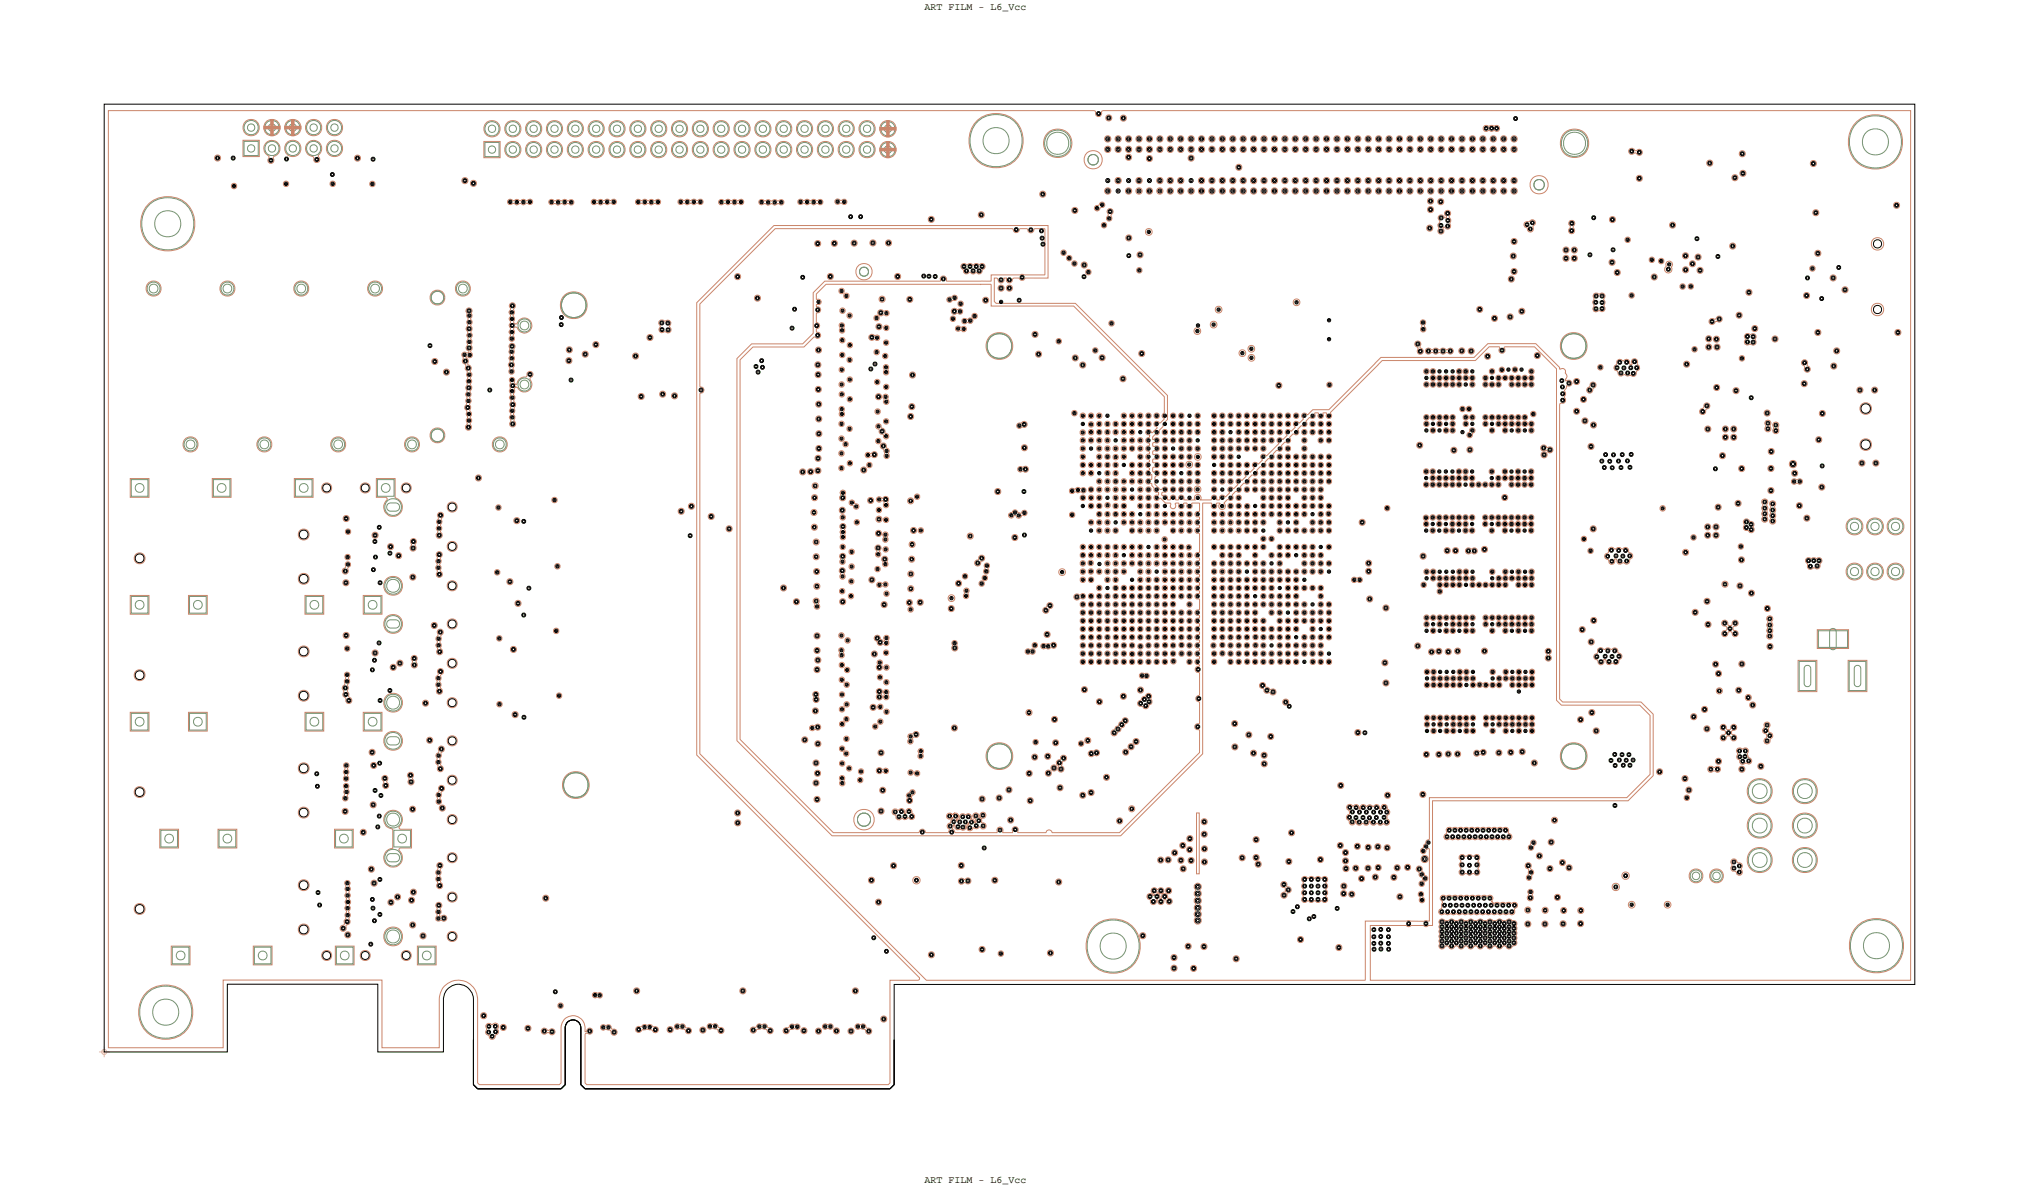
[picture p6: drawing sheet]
<svg xmlns="http://www.w3.org/2000/svg" width="246mm" height="145mm" viewBox="0 0 246 145" stroke-linecap="round" stroke-linejoin="round" font-family="sans-serif">
<defs><g id="words">
<g font-size="1.2">
<text x="112.7" y="1.2">ART FILM - L6_Vcc</text>
<text x="112.7" y="144.2">ART FILM - L6_Vcc</text>
</g>
</g></defs>
<!-- layer: Drawing Origin -->
<path d="M12.1 128.2h1.2M12.5 128l.2-.1 .2 .1 .1 .2-.1 .3h-.2h-.2l-.1-.3zM12.7 127.6v1.3" fill="none" stroke="#ff79cb" stroke-width=".12"/>
<!-- layer: Nets -->
<g fill="none" stroke="#000" stroke-width=".12">
<path d="M26.3 19.1l.2-.1 .2 .1v.3l-.2 .1-.2-.1zM26.4 19.2l.1-.1 .2 .1v.1l-.2 .1-.1-.1zM28.2 19.1l.2-.1 .2 .1v.3l-.2 .1-.2-.1zM28.3 19.2l.1-.1 .2 .1v.1l-.2 .1-.1-.1zM32.8 19.4l.2-.1 .2 .1v.3l-.2 .1-.2-.1zM32.9 19.5l.1-.1 .2 .1v.1l-.2 .1-.1-.1zM34.7 19.2l.2-.1 .2 .1v.4h-.2h-.2zM34.8 19.3l.1-.1 .2 .1v.2h-.2h-.1zM38.4 19.3l.2-.1 .2 .1v.3l-.2 .1-.2-.1zM38.5 19.4l.1-.1 .1 .1v.1l-.1 .1-.1-.1zM43.4 19.1l.2-.1 .2 .1v.3l-.2 .1-.2-.1zM43.4 19.2l.2-.1 .1 .1v.2h-.1h-.2z"/>
<path d="M45.3 19.2h.2h.2v.4h-.2h-.2zM45.3 19.3h.2h.1v.2l-.1 .1-.2-.1zM133.7 13.7l.2-.1 .2 .1v.3l-.2 .1-.2-.1zM133.8 13.8l.1-.1 .1 .1v.1l-.1 .1-.1-.1zM134.8 18h.2h.2l.1 .2-.1 .2-.2 .1-.2-.1v-.2zM134.8 16.8l.2-.1 .2 .1 .1 .1-.1 .2-.2 .1-.2-.1v-.2zM134.9 18.1h.1h.1v.2h-.1h-.1zM134.9 16.9l.1-.1 .1 .1v.1l-.1 .1-.1-.1zM135 14.2l.2-.1 .1 .1v.3l-.1 .1-.2-.1zM135 14.3l.2-.1 .1 .1v.1l-.1 .1-.2-.1zM136.1 16.8l.2-.1 .2 .1 .1 .1-.1 .2-.2 .1-.2-.1-.1-.2zM136.1 18h.2h.2l.1 .2-.1 .2-.2 .1-.2-.1-.1-.2z"/>
<path d="M136.2 16.9l.1-.1 .1 .1v.1l-.1 .1-.1-.1zM136.2 18.1h.1h.1v.2h-.1h-.1zM136.8 14.2h.1h.2v.4h-.2h-.1zM136.8 14.3l.1-.1 .2 .1v.2l-.2 .1-.1-.1zM137.4 16.8l.2-.1 .2 .1v.1v.2l-.2 .1-.2-.1-.1-.2zM137.4 18h.2h.2v.2v.2l-.2 .1-.2-.1-.1-.2zM137.4 19l.2-.1 .1 .1v.3l-.1 .1-.2-.1zM137.4 19.1l.2-.1 .1 .1v.2h-.1h-.2zM137.5 16.9l.1-.1 .1 .1v.1l-.1 .1-.1-.1zM137.5 18.1h.1h.1v.2h-.1h-.1zM138.6 16.8l.2-.1 .2 .1 .1 .1-.1 .2-.2 .1-.2-.1v-.2zM138.6 18h.2h.2l.1 .2-.1 .2-.2 .1-.2-.1v-.2z"/>
<path d="M138.7 16.9l.1-.1 .1 .1v.1l-.1 .1-.1-.1zM138.7 18.1h.1h.1v.2h-.1h-.1zM139.9 18h.2h.2l.1 .2-.1 .2-.2 .1-.2-.1v-.2zM139.9 16.8l.2-.1 .2 .1 .1 .1-.1 .2-.2 .1-.2-.1v-.2zM139.9 19.2l.2-.1 .2 .1v.3l-.2 .1-.2-.1zM140 19.3l.1-.1 .1 .1v.1l-.1 .1-.1-.1zM140 18.1h.1h.1v.2h-.1h-.1zM140 16.9l.1-.1 .1 .1v.1l-.1 .1-.1-.1zM141.2 16.8l.2-.1 .2 .1v.1v.2l-.2 .1-.2-.1-.1-.2zM141.2 18h.2h.2v.2v.2l-.2 .1-.2-.1-.1-.2zM141.3 16.9l.1-.1 .1 .1v.1l-.1 .1-.1-.1zM141.3 18.1h.1h.1v.2h-.1h-.1z"/>
<path d="M142.5 16.8l.1-.1 .2 .1 .1 .1-.1 .2-.2 .1-.1-.1-.1-.2zM142.5 18h.1h.2l.1 .2-.1 .2-.2 .1-.1-.1-.1-.2zM142.5 16.9l.1-.1 .2 .1v.1l-.2 .1-.1-.1zM142.5 18.1h.1h.2v.2h-.2h-.1zM143.7 18h.2h.2l.1 .2-.1 .2-.2 .1-.2-.1v-.2zM143.7 16.8l.2-.1 .2 .1 .1 .1-.1 .2-.2 .1-.2-.1v-.2zM143.8 18.1h.1h.1v.2h-.1h-.1zM143.8 16.9l.1-.1 .1 .1v.1l-.1 .1-.1-.1zM145 16.8l.2-.1 .2 .1v.1v.2l-.2 .1-.2-.1-.1-.2zM145 18h.2h.2v.2v.2l-.2 .1-.2-.1-.1-.2zM145 19.1l.2-.1 .2 .1v.3l-.2 .1-.2-.1zM145.1 19.2l.1-.1 .1 .1v.2h-.1h-.1z"/>
<path d="M145.1 16.9l.1-.1 .1 .1v.1l-.1 .1-.1-.1zM145.1 18.1h.1h.1v.2h-.1h-.1zM146.3 16.8l.2-.1 .1 .1 .1 .1-.1 .2-.1 .1-.2-.1-.1-.2zM146.3 18h.2h.1l.1 .2-.1 .2-.1 .1-.2-.1-.1-.2zM146.3 16.9l.2-.1 .1 .1v.1l-.1 .1-.2-.1zM146.3 18.1h.2h.1v.2h-.1h-.2zM147.5 18h.2h.2l.1 .2-.1 .2-.2 .1-.2-.1v-.2zM147.5 16.8l.2-.1 .2 .1 .1 .1-.1 .2-.2 .1-.2-.1v-.2zM147.6 18.1h.1h.1v.2h-.1h-.1zM147.6 16.9l.1-.1 .1 .1v.1l-.1 .1-.1-.1zM148.8 16.8l.2-.1 .2 .1 .1 .1-.1 .2-.2 .1-.2-.1-.1-.2zM148.8 18h.2h.2l.1 .2-.1 .2-.2 .1-.2-.1-.1-.2z"/>
<path d="M148.9 16.9l.1-.1 .1 .1v.1l-.1 .1-.1-.1zM148.9 18.1h.1h.1v.2h-.1h-.1zM150.1 16.8l.2-.1 .2 .1v.1v.2l-.2 .1-.2-.1-.1-.2zM150.1 18h.2h.2v.2v.2l-.2 .1-.2-.1-.1-.2zM150.2 16.9l.1-.1 .1 .1v.1l-.1 .1-.1-.1zM150.2 18.1h.1h.1v.2h-.1h-.1zM151.3 18h.2h.2l.1 .2-.1 .2-.2 .1-.2-.1v-.2zM151.3 16.8l.2-.1 .2 .1 .1 .1-.1 .2-.2 .1-.2-.1v-.2zM151.4 18.1h.1h.1v.2h-.1h-.1zM151.4 16.9l.1-.1 .1 .1v.1l-.1 .1-.1-.1zM152.6 16.8l.2-.1 .2 .1 .1 .1-.1 .2-.2 .1-.2-.1v-.2zM152.6 18h.2h.2l.1 .2-.1 .2-.2 .1-.2-.1v-.2z"/>
<path d="M152.7 16.9l.1-.1 .1 .1v.1l-.1 .1-.1-.1zM152.7 18.1h.1h.1v.2h-.1h-.1zM153.9 16.8l.2-.1 .2 .1v.1v.2l-.2 .1-.2-.1-.1-.2zM153.9 18h.2h.2v.2v.2l-.2 .1-.2-.1-.1-.2zM154 16.9l.1-.1 .1 .1v.1l-.1 .1-.1-.1zM154 18.1h.1h.1v.2h-.1h-.1zM155.2 18h.1h.2l.1 .2-.1 .2-.2 .1-.1-.1-.1-.2zM155.2 16.8l.1-.1 .2 .1 .1 .1-.1 .2-.2 .1-.1-.1-.1-.2zM155.2 18.1h.1h.2v.2h-.2h-.1zM155.2 16.9l.1-.1 .2 .1v.1l-.2 .1-.1-.1zM156.4 16.8l.2-.1 .2 .1 .1 .1-.1 .2-.2 .1-.2-.1v-.2zM156.4 18h.2h.2l.1 .2-.1 .2-.2 .1-.2-.1v-.2z"/>
<path d="M156.5 16.9l.1-.1 .1 .1v.1l-.1 .1-.1-.1zM156.5 18.1h.1h.1v.2h-.1h-.1zM157.7 16.8l.2-.1 .2 .1v.1v.2l-.2 .1-.2-.1-.1-.2zM157.7 18h.2h.2v.2v.2l-.2 .1-.2-.1-.1-.2zM157.8 16.9l.1-.1 .1 .1v.1l-.1 .1-.1-.1zM157.8 18.1h.1h.1v.2h-.1h-.1zM159 18h.2h.1l.1 .2-.1 .2-.1 .1-.2-.1-.1-.2zM159 16.8l.2-.1 .1 .1 .1 .1-.1 .2-.1 .1-.2-.1-.1-.2zM159 18.1h.2h.1v.2h-.1h-.2zM159 16.9l.2-.1 .1 .1v.1l-.1 .1-.2-.1zM160.2 16.8l.2-.1 .2 .1 .1 .1-.1 .2-.2 .1-.2-.1v-.2zM160.2 18h.2h.2l.1 .2-.1 .2-.2 .1-.2-.1v-.2z"/>
<path d="M160.3 16.9l.1-.1 .1 .1v.1l-.1 .1-.1-.1zM160.3 18.1h.1h.1v.2h-.1h-.1zM161.5 16.8l.2-.1 .2 .1 .1 .1-.1 .2-.2 .1-.2-.1-.1-.2zM161.5 18h.2h.2l.1 .2-.1 .2-.2 .1-.2-.1-.1-.2zM161.6 16.9l.1-.1 .1 .1v.1l-.1 .1-.1-.1zM161.6 18.1h.1h.1v.2h-.1h-.1zM162.8 18h.2h.2v.2v.2l-.2 .1-.2-.1-.1-.2zM162.8 16.8l.2-.1 .2 .1v.1v.2l-.2 .1-.2-.1-.1-.2zM162.9 18.1h.1h.1v.2h-.1h-.1zM162.9 16.9l.1-.1 .1 .1v.1l-.1 .1-.1-.1zM164 16.8l.2-.1 .2 .1 .1 .1-.1 .2-.2 .1-.2-.1v-.2zM164 18h.2h.2l.1 .2-.1 .2-.2 .1-.2-.1v-.2z"/>
<path d="M164.1 16.9l.1-.1 .1 .1v.1l-.1 .1-.1-.1zM164.1 18.1h.1h.1v.2h-.1h-.1zM165.3 16.8l.2-.1 .2 .1 .1 .1-.1 .2-.2 .1-.2-.1v-.2zM165.3 18h.2h.2l.1 .2-.1 .2-.2 .1-.2-.1v-.2zM165.4 16.9l.1-.1 .1 .1v.1l-.1 .1-.1-.1zM165.4 18.1h.1h.1v.2h-.1h-.1zM166.6 18h.2h.2v.2v.2l-.2 .1-.2-.1-.1-.2zM166.6 16.8l.2-.1 .2 .1v.1v.2l-.2 .1-.2-.1-.1-.2zM166.7 18.1h.1h.1v.2h-.1h-.1zM166.7 16.9l.1-.1 .1 .1v.1l-.1 .1-.1-.1zM167.9 16.8l.1-.1 .2 .1 .1 .1-.1 .2-.2 .1-.1-.1-.1-.2zM167.9 18h.1h.2l.1 .2-.1 .2-.2 .1-.1-.1-.1-.2z"/>
<path d="M167.9 16.9l.1-.1 .2 .1v.1l-.2 .1-.1-.1zM167.9 18.1h.1h.2v.2h-.2h-.1zM169.1 16.8l.2-.1 .2 .1 .1 .1-.1 .2-.2 .1-.2-.1v-.2zM169.1 18h.2h.2l.1 .2-.1 .2-.2 .1-.2-.1v-.2zM169.2 16.9l.1-.1 .1 .1v.1l-.1 .1-.1-.1zM169.2 18.1h.1h.1v.2h-.1h-.1zM170.4 18h.2h.2v.2v.2l-.2 .1-.2-.1-.1-.2zM170.4 16.8l.2-.1 .2 .1v.1v.2l-.2 .1-.2-.1-.1-.2zM170.5 18.1h.1h.1v.2h-.1h-.1zM170.5 16.9l.1-.1 .1 .1v.1l-.1 .1-.1-.1zM171.7 16.8l.2-.1 .1 .1 .1 .1-.1 .2-.1 .1-.2-.1-.1-.2zM171.7 18h.2h.1l.1 .2-.1 .2-.1 .1-.2-.1-.1-.2z"/>
<path d="M171.7 16.9l.2-.1 .1 .1v.1l-.1 .1-.2-.1zM171.7 18.1h.2h.1v.2h-.1h-.2zM172.9 18h.2h.2l.1 .2-.1 .2-.2 .1-.2-.1v-.2zM172.9 16.8l.2-.1 .2 .1 .1 .1-.1 .2-.2 .1-.2-.1v-.2zM173 18.1h.1h.1v.2h-.1h-.1zM173 16.9l.1-.1 .1 .1v.1l-.1 .1-.1-.1zM174.2 18h.2h.2l.1 .2-.1 .2-.2 .1-.2-.1-.1-.2zM174.2 16.8l.2-.1 .2 .1 .1 .1-.1 .2-.2 .1-.2-.1-.1-.2zM174.3 18.1h.1h.1v.2h-.1h-.1zM174.3 16.9l.1-.1 .1 .1v.1l-.1 .1-.1-.1zM175.5 16.8l.2-.1 .2 .1v.1v.2l-.2 .1-.2-.1-.1-.2zM175.5 18h.2h.2v.2v.2l-.2 .1-.2-.1-.1-.2z"/>
<path d="M175.6 16.9l.1-.1 .1 .1v.1l-.1 .1-.1-.1zM175.6 18.1h.1h.1v.2h-.1h-.1zM176.7 18h.2h.2l.1 .2-.1 .2-.2 .1-.2-.1v-.2zM176.7 16.8l.2-.1 .2 .1 .1 .1-.1 .2-.2 .1-.2-.1v-.2zM176.8 18.1h.1h.1v.2h-.1h-.1zM176.8 16.9l.1-.1 .1 .1v.1l-.1 .1-.1-.1zM178 18h.2h.2l.1 .2-.1 .2-.2 .1-.2-.1v-.2zM178 16.8l.2-.1 .2 .1 .1 .1-.1 .2-.2 .1-.2-.1v-.2zM178.1 18.1h.1h.1v.2h-.1h-.1zM178.1 16.9l.1-.1 .1 .1v.1l-.1 .1-.1-.1zM179.3 16.8l.2-.1 .2 .1v.1v.2l-.2 .1-.2-.1-.1-.2zM179.3 18h.2h.2v.2v.2l-.2 .1-.2-.1-.1-.2z"/>
<path d="M179.4 16.9l.1-.1 .1 .1v.1l-.1 .1-.1-.1zM179.4 18.1h.1h.1v.2h-.1h-.1zM180.6 16.8l.1-.1 .2 .1 .1 .1-.1 .2-.2 .1-.1-.1-.1-.2zM180.6 18h.1h.2l.1 .2-.1 .2-.2 .1-.1-.1-.1-.2zM180.6 16.9l.1-.1 .2 .1v.1l-.2 .1-.1-.1zM180.6 18.1h.1h.2v.2h-.2h-.1zM181 15.5l.2-.1 .1 .1v.3l-.1 .1-.2-.1zM181 15.6l.2-.1 .1 .1v.1l-.1 .1-.2-.1zM181.6 15.5l.2-.1 .2 .1v.3l-.2 .1-.2-.1zM181.7 15.6l.1-.1 .1 .1v.1l-.1 .1-.1-.1zM181.8 18h.2h.2l.1 .2-.1 .2-.2 .1-.2-.1v-.2zM181.8 16.8l.2-.1 .2 .1 .1 .1-.1 .2-.2 .1-.2-.1v-.2z"/>
<path d="M181.9 18.1h.1h.1v.2h-.1h-.1zM181.9 16.9l.1-.1 .1 .1v.1l-.1 .1-.1-.1zM182.2 15.5l.2-.1 .2 .1v.3l-.2 .1-.2-.1zM182.3 15.6l.1-.1 .2 .1v.1l-.2 .1-.1-.1zM183.1 18h.2h.2v.2v.2l-.2 .1-.2-.1-.1-.2zM183.1 16.8l.2-.1 .2 .1v.1v.2l-.2 .1-.2-.1-.1-.2zM183.2 18.1h.1h.1v.2h-.1h-.1zM183.2 16.9l.1-.1 .1 .1v.1l-.1 .1-.1-.1zM184.4 16.8l.2-.1 .1 .1 .1 .1-.1 .2-.1 .1-.2-.1-.1-.2zM184.4 18h.2h.1l.1 .2-.1 .2-.1 .1-.2-.1-.1-.2zM184.4 16.9l.2-.1 .1 .1v.1l-.1 .1-.2-.1zM184.4 18.1h.2h.1v.2h-.1h-.2z"/>
<path d="M184.6 14.3l.1-.1 .2 .1v.3l-.2 .1-.1-.1zM184.6 14.4l.1-.1 .2 .1v.1l-.2 .1-.1-.1zM198.7 18.3l.2-.1 .2 .1v.3l-.2 .1-.2-.1zM198.8 18.4l.1-.1 .1 .1v.1l-.1 .1-.1-.1zM199.6 18.4l.2-.1 .2 .1v.3l-.2 .1-.2-.1zM199.7 18.5l.1-.1 .2 .1v.1l-.2 .1-.1-.1zM208.2 19.7l.2-.1 .2 .1v.4h-.2h-.2zM208.3 19.8l.1-.1 .1 .1v.2h-.1h-.1zM212.2 18.6l.2-.1 .2 .1v.3l-.2 .1-.2-.1zM212.2 18.7l.2-.1 .1 .1v.1l-.1 .1-.2-.1zM220.9 19.8l.1-.1 .2 .1v.3l-.2 .1-.1-.1zM220.9 19.9l.1-.1 .2 .1v.1l-.2 .1-.1-.1z"/>
<path d="M28.3 22.6l.2-.1 .2 .1v.2l-.2 .1-.2-.1zM28.4 22.6h.1l.1 .1-.1 .1zM34.7 22.3l.2-.1 .1 .1v.2l-.1 .1-.2-.1zM34.8 22.4l.1-.1 .1 .2h-.1zM40.3 21.1l.2-.1 .2 .1v.3l-.2 .1-.2-.1zM40.4 22.3l.2-.1 .1 .1v.2l-.1 .1-.2-.1zM40.4 21.2l.1-.1 .1 .1v.1l-.1 .1-.1-.1zM40.5 22.4l.1-.1v.2zM45.2 22.3l.2-.1 .2 .1v.2l-.2 .1-.2-.1zM45.3 22.4l.1-.1 .1 .2h-.1zM56.5 21.9l.2-.1 .1 .1v.3l-.1 .1-.2-.1zM56.5 21.9h.2h.1v.2l-.1 .1-.2-.1z"/>
<path d="M57 37.7h.2h.2v.4h-.2h-.2zM57 39.9l.2-.1 .2 .1v.3l-.2 .1-.2-.1zM57 38.4l.2-.1 .2 .1v.2l-.2 .1-.2-.1zM57 37.8l.2-.1 .1 .1v.2h-.1h-.2zM57 39.2l.2-.1 .2 .1v.2l-.2 .1-.2-.1zM57.1 38.4h.1l.1 .1-.1 .1zM57.1 39.2h.1l.1 .1-.1 .1zM57.5 22.2l.2-.1 .2 .1v.3l-.2 .1-.2-.1zM57.6 22.3l.1-.1 .1 .1v.1l-.1 .1-.1-.1zM62 24.5l.2-.1 .2 .1v.2l-.2 .1-.2-.1zM62.1 24.6l.1-.1 .1 .2h-.1zM62.2 38l.2-.1 .2 .1v.2l-.2 .1-.2-.1z"/>
<path d="M62.2 38.8l.2-.1 .2 .1v.2l-.2 .1-.2-.1zM62.3 39.5l.1-.1 .2 .1v.3l-.2 .1-.1-.1zM62.3 37.1l.2-.1 .1 .1v.3l-.1 .1-.2-.1zM62.3 38h.1l.1 .1-.1 .1zM62.3 39.6l.1-.1 .2 .1v.2h-.2h-.1zM62.3 38.8h.1l.1 .1-.1 .1zM62.3 37.2l.2-.1 .1 .1v.2h-.1h-.2zM62.8 24.5l.2-.1 .2 .1v.2l-.2 .1-.2-.1zM62.9 24.6l.1-.1 .1 .2h-.1zM63.6 24.5l.2-.1 .2 .1v.2l-.2 .1-.2-.1zM63.7 24.6l.1-.1 .1 .2h-.1zM64.4 24.5l.2-.1 .2 .1v.2l-.2 .1-.2-.1z"/>
<path d="M64.5 24.6l.1-.1 .1 .2h-.1zM67 24.5l.2-.1 .2 .1v.2l-.2 .1-.2-.1zM67.1 24.6l.1-.1 .1 .2h-.1zM67.8 24.6l.2-.1 .2 .1v.2l-.2 .1-.2-.1zM67.9 24.6h.1l.1 .1-.1 .1zM68.2 39.4l.2-.1 .2 .1v.3l-.2 .1-.2-.1zM68.3 38.5h.1h.2v.4l-.2 .1-.1-.1zM68.3 39.5l.1-.1 .1 .1v.1l-.1 .1-.1-.1zM68.3 38.6h.1h.2v.2l-.2 .1-.1-.1zM68.6 24.5l.2-.1 .2 .1v.2l-.2 .1-.2-.1zM68.7 24.6l.1-.1 .1 .2h-.1zM69.4 24.6l.2-.1 .2 .1v.2l-.2 .1-.2-.1z"/>
<path d="M69.5 24.6h.1l.1 .1-.1 .1zM72.2 24.5l.2-.1 .2 .1v.2l-.2 .1-.2-.1zM72.3 24.6l.1-.1 .1 .2h-.1zM73 24.5l.2-.1 .2 .1v.2l-.2 .1-.2-.1zM73.1 24.6l.1-.1 .1 .2h-.1zM73.8 24.5l.2-.1 .2 .1v.2l-.2 .1-.2-.1zM73.9 24.6l.1-.1 .1 .2h-.1zM74.6 24.5l.2-.1 .2 .1v.2l-.2 .1-.2-.1zM74.7 24.6l.1-.1 .1 .2h-.1zM77.6 24.5l.2-.1 .2 .1v.2l-.2 .1-.2-.1zM77.7 24.6l.1-.1 .1 .2h-.1zM78.4 24.5l.2-.1 .2 .1v.2l-.2 .1-.2-.1z"/>
<path d="M78.5 24.6l.1-.1 .1 .2h-.1zM79.2 24.5l.2-.1 .2 .1v.2l-.2 .1-.2-.1zM79.3 24.6l.1-.1 .1 .2h-.1zM80 24.5l.2-.1 .2 .1v.2l-.2 .1-.2-.1zM80.1 24.6l.1-.1 .1 .2h-.1zM80.5 39.2l.2-.1 .2 .1v.3l-.2 .1-.2-.1zM80.5 39.3l.2-.1 .1 .1v.1l-.1 .1-.2-.1zM81.2 39.2h.2h.2v.4h-.2h-.2zM81.3 39.3l.1-.1 .1 .1v.2h-.1h-.1zM82.8 24.5l.2-.1 .2 .1v.2l-.2 .1-.2-.1zM82.9 24.6l.1-.1 .1 .2h-.1zM83.6 24.5l.2-.1 .2 .1v.2l-.2 .1-.2-.1z"/>
<path d="M83.7 24.6l.1-.1 .1 .2h-.1zM84.4 24.5l.2-.1 .2 .1v.2l-.2 .1-.2-.1zM84.5 24.6l.1-.1 .1 .2h-.1zM85.2 24.5l.2-.1 .2 .1v.2l-.2 .1-.2-.1zM85.3 24.6l.1-.1 .1 .2h-.1zM87.7 24.5l.2-.1 .2 .1v.2l-.2 .1-.2-.1zM87.8 24.6l.1-.1 .1 .2h-.1zM88.5 24.5l.2-.1 .2 .1v.2l-.2 .1-.2-.1zM88.6 24.6l.1-.1 .1 .2h-.1zM89.3 24.5l.2-.1 .2 .1v.2l-.2 .1-.2-.1zM89.4 24.6l.1-.1 .1 .2h-.1zM89.7 33.6l.2-.1 .2 .1v.3l-.2 .1-.2-.1z"/>
<path d="M89.8 33.7l.1-.1 .1 .1v.1l-.1 .1-.1-.1zM90.1 24.5l.2-.1 .2 .1v.2l-.2 .1-.2-.1zM90.2 24.6l.1-.1 .1 .2h-.1zM92.1 36.2l.2-.1 .2 .1v.3l-.2 .1-.2-.1zM92.2 36.3l.1-.1 .2 .1v.1l-.2 .1-.1-.1zM92.7 24.5l.1-.1 .2 .1v.2l-.2 .1-.1-.1zM92.7 24.6l.1-.1 .1 .2h-.1zM93.5 24.6l.1-.1 .2 .1v.2l-.2 .1-.1-.1zM93.5 24.6h.1l.1 .1-.1 .1zM94.2 24.6l.2-.1 .2 .1v.2l-.2 .1-.2-.1zM94.3 24.6h.1l.1 .1-.1 .1zM95.1 24.6l.1-.1 .2 .1v.2l-.2 .1-.1-.1z"/>
<path d="M95.1 24.6h.1l.1 .1-.1 .1zM96.4 39.8h.1h.2v.4h-.2h-.1zM96.4 39.9h.1h.2v.2l-.2 .1-.1-.1zM96.7 37.5h.2h.1v.4h-.1h-.2zM96.7 37.6l.2-.1 .1 .1v.2h-.1h-.2zM97.4 24.5l.2-.1 .2 .1v.2l-.2 .1-.2-.1zM97.5 24.6l.1-.1 .1 .2h-.1zM97.7 33.6h.1h.2v.4h-.2h-.1zM97.7 33.7h.1h.2v.2l-.2 .1-.1-.1zM98.2 24.5l.2-.1 .2 .1v.2l-.2 .1-.2-.1zM98.3 24.6l.1-.1 .1 .2h-.1zM99 24.5l.2-.1 .2 .1v.2l-.2 .1-.2-.1z"/>
<path d="M99.1 24.6l.1-.1 .1 .2h-.1zM99.4 39.5h.1h.2v.4h-.2h-.1zM99.4 39.6l.1-.1 .2 .1v.2l-.2 .1-.1-.1zM99.5 37.6l.2-.1 .2 .1v.3l-.2 .1-.2-.1zM99.5 29.5h.2h.2v.4h-.2h-.2zM99.5 37.7l.2-.1 .1 .1v.1l-.1 .1-.2-.1zM99.5 29.6l.2-.1 .1 .1v.2h-.1h-.2zM99.6 36.7l.2-.1 .2 .1v.2l-.2 .1-.2-.1zM99.7 36.8l.1-.1 .1 .2h-.1zM99.8 24.5l.2-.1 .2 .1v.2l-.2 .1-.2-.1zM99.9 24.6l.1-.1 .1 .2h-.1zM101 33.5h.2h.2v.4h-.2h-.2z"/>
<path d="M101.1 33.6h.1h.2v.2l-.2 .1-.1-.1zM101.5 29.5l.2-.1 .2 .1v.3l-.2 .1-.2-.1zM101.6 29.6l.1-.1 .1 .1v.1l-.1 .1-.1-.1zM101.9 24.5l.2-.1 .2 .1v.2l-.2 .1-.2-.1zM102 24.5h.1l.1 .1-.1 .1zM102.4 35.4l.2-.1 .2 .1v.2l-.2 .1-.2-.1zM102.4 39.6l.2-.1 .2 .1v.2l-.2 .1-.2-.1zM102.5 35.4h.1l.1 .1-.1 .1zM102.5 37.8l.2-.1 .2 .1v.2l-.2 .1-.2-.1zM102.5 39.6h.1l.1 .1-.1 .1zM102.6 37.8h.1l.1 .1-.1 .1zM102.7 24.5l.2-.1 .2 .1v.2l-.2 .1-.2-.1z"/>
<path d="M102.8 24.6l.1-.1 .1 .2h-.1zM103 36l.2-.1 .1 .1v.2l-.1 .1-.2-.1zM103.1 36h.1l.1 .1-.1 .1zM103.4 38.4l.2-.1 .1 .1v.2l-.1 .1-.2-.1zM103.5 38.4h.1l.1 .1-.1 .1zM103.5 26.3l.2-.1 .2 .1v.3l-.2 .1-.2-.1zM103.5 26.3h.2h.1v.2l-.1 .1-.2-.1zM103.9 29.5l.2-.1 .2 .1v.3l-.2 .1-.2-.1zM104 29.6l.1-.1 .2 .1v.1l-.2 .1-.1-.1zM104.7 26.3l.2-.1 .2 .1v.3l-.2 .1-.2-.1zM104.8 26.3h.1h.1v.2l-.1 .1-.1-.1zM106.2 29.5l.2-.1 .2 .1v.3l-.2 .1-.2-.1z"/>
<path d="M106.3 29.5h.1h.1v.2l-.1 .1-.1-.1zM106.7 38.7l.1-.1 .2 .1v.2l-.2 .1-.1-.1zM106.8 38.7l.1 .1-.1 .1zM107 39.7l.1-.1 .2 .1v.3l-.2 .1-.1-.1zM107 39.8l.1-.1 .2 .1v.1l-.2 .1-.1-.1zM107.2 38l.2-.1 .1 .1v.3l-.1 .1-.2-.1zM107.2 38.1l.2-.1 .1 .1v.1l-.1 .1-.2-.1zM107.3 36.3l.2-.1 .2 .1v.3l-.2 .1-.2-.1zM107.4 36.4l.1-.1 .2 .1v.1l-.2 .1-.1-.1zM107.9 39.9l.1-.1 .2 .1v.2l-.2 .1-.1-.1zM107.9 38.1l.2-.1 .1 .1v.2l-.1 .1-.2-.1zM107.9 39.9h.1l.1 .1-.1 .1z"/>
<path d="M108 38.1h.1v.1v.1zM108.1 29.5l.2-.1 .2 .1v.3l-.2 .1-.2-.1zM108.2 29.5h.1h.1v.2l-.1 .1-.1-.1zM109.2 33.5h.2h.2v.4h-.2h-.2zM109.3 33.6h.1h.2v.2l-.2 .1-.1-.1zM110.7 36.3h.2h.2v.4h-.2h-.2zM110.8 36.4l.1-.1 .1 .1v.2l-.1 .1-.1-.1zM112.4 33.5l.2-.1 .2 .1v.3l-.2 .1-.2-.1zM112.5 33.6l.1-.1 .1 .1v.1l-.1 .1-.1-.1zM113.1 33.5l.1-.1 .2 .1v.3l-.2 .1-.1-.1zM113.1 33.6l.1-.1 .2 .1v.2h-.2h-.1zM113.3 26.6l.2-.1 .2 .1v.3l-.2 .1-.2-.1z"/>
<path d="M113.4 26.7l.1-.1 .1 .1v.1l-.1 .1-.1-.1zM113.8 33.5h.2h.2v.4h-.2h-.2zM113.9 33.6h.1h.1v.2l-.1 .1-.1-.1zM114.8 33.8h.2h.2v.4l-.2 .1-.2-.1zM114.9 33.9h.1h.1v.2l-.1 .1-.1-.1zM115.6 36.4l.1-.1 .2 .1v.2l-.2 .1-.1-.1zM115.7 36.5v-.1l.1 .2h-.1zM116 38.8l.2-.1 .1 .1v.2l-.1 .1-.2-.1zM116.1 38.8h.1v.1v.1zM116.1 37.8l.2-.1 .2 .1v.3l-.2 .1-.2-.1zM116.2 36.2l.2-.1 .1 .1v.2l-.1 .1-.2-.1zM116.2 37.9l.1-.1 .2 .1v.1l-.2 .1-.1-.1z"/>
<path d="M116.3 36.3l.1-.1v.2zM116.6 40l.2-.1 .2 .1v.2l-.2 .1-.2-.1zM116.8 37.9l.2-.1 .2 .1v.2l-.2 .1-.2-.1zM116.9 36.9l.2-.1 .2 .1v.2l-.2 .1-.2-.1zM116.9 37.9h.1l.1 .1-.1 .1zM117 37l.1-.1 .1 .2h-.1zM117.3 32.3l.2-.1 .2 .1v.4h-.2h-.2zM117.4 32.4l.1-.1 .1 .1v.2h-.1h-.1zM117.4 39l.2-.1 .2 .1v.2l-.2 .1-.2-.1zM117.5 39.1l.1-.1 .1 .2h-.1zM117.6 32.9l.2-.1 .2 .1v.3l-.2 .1-.2-.1zM117.7 32.9h.1h.1v.2l-.1 .1-.1-.1z"/>
<path d="M118.1 32.3l.1-.1 .2 .1v.4h-.2h-.1zM118.1 39l.2-.1 .1 .1v.2l-.1 .1-.2-.1zM118.1 32.4l.1-.1 .2 .1v.2h-.2h-.1zM118.2 39h.1l.1 .1-.1 .1zM118.4 32.9l.2-.1 .2 .1v.3l-.2 .1-.2-.1zM118.5 32.9h.1h.2v.2l-.2 .1-.1-.1zM118.6 38.4l.2-.1 .2 .1v.2l-.2 .1-.2-.1zM118.7 38.5l.1-.1 .1 .2h-.1zM118.8 32.3l.2-.1 .2 .1v.4h-.2h-.2zM118.9 32.4l.1-.1 .1 .1v.2h-.1h-.1zM119.2 32.9l.2-.1 .1 .1v.3l-.1 .1-.2-.1zM119.2 32.9h.2h.1v.2l-.1 .1-.2-.1z"/>
<path d="M119.4 26l.2-.1 .2 .1v.4h-.2h-.2zM119.5 26.1l.1-.1 .1 .1v.2h-.1h-.1zM119.5 32.3l.2-.1 .2 .1v.4h-.2h-.2zM119.6 32.4l.1-.1 .1 .1v.2h-.1h-.1zM120 36.4h.1h.2v.4h-.2h-.1zM120 36.5l.1-.1 .2 .1v.2l-.2 .1-.1-.1zM121.8 35l.2-.1 .2 .1v.3l-.2 .1-.2-.1zM121.8 33.9h.2h.2v.4l-.2 .1-.2-.1zM121.8 36.7l.2-.1 .2 .1v.2l-.2 .1-.2-.1zM121.9 35.1l.1-.1 .2 .1v.1l-.2 .1-.1-.1zM121.9 34h.1h.2v.2l-.2 .1-.1-.1zM121.9 36.8l.1-.1 .1 .2h-.1z"/>
<path d="M122.9 35l.1-.1 .2 .1v.3l-.2 .1-.1-.1zM122.9 33.9h.1h.2v.4l-.2 .1-.1-.1zM122.9 35.1l.1-.1 .2 .1v.1l-.2 .1-.1-.1zM122.9 34h.1h.2v.2l-.2 .1-.1-.1zM123.7 27.8l.2-.1 .2 .1v.4h-.2h-.2zM123.7 27.9l.2-.1 .1 .1v.2h-.1h-.2zM124.1 36.4h.1h.2v.4h-.2h-.1zM124.1 36.5l.1-.1 .2 .1v.2l-.2 .1-.1-.1zM124.4 33.6h.2h.2v.4h-.2h-.2zM124.5 33.7h.1h.1v.2l-.1 .1-.1-.1zM125.5 27.9l.2-.1 .1 .1v.3l-.1 .1-.2-.1zM125.5 27.9h.2h.1v.2l-.1 .1-.2-.1z"/>
<path d="M126.8 28l.1-.1 .2 .1v.3l-.2 .1-.1-.1zM126.8 28.1l.1-.1 .2 .1v.1l-.2 .1-.1-.1zM126.8 28.9l.2-.1 .2 .1v.3l-.2 .1-.2-.1zM126.9 29l.1-.1 .2 .1v.1l-.2 .1-.1-.1zM126.9 23.5l.2-.1 .2 .1v.3l-.2 .1-.2-.1zM126.9 29.6l.2-.1 .2 .1v.3l-.2 .1-.2-.1zM127 23.6l.1-.1 .1 .1v.1l-.1 .1-.1-.1zM127 29.7l.1-.1 .2 .1v.1l-.2 .1-.1-.1zM129.5 30.7l.1-.1 .2 .1v.2l-.2 .1-.1-.1zM129.6 30.8v-.1l.1 .2h-.1zM130.1 31.4l.2-.1 .2 .1v.2l-.2 .1-.2-.1zM130.2 31.4h.1l.1 .1-.1 .1z"/>
<path d="M130.8 32l.2-.1 .1 .1v.2l-.1 .1-.2-.1zM130.8 25.5l.2-.1 .2 .1v.3l-.2 .1-.2-.1zM130.9 32.1l.1-.1 .1 .2h-.1zM130.9 25.6l.1-.1 .1 .1v.1l-.1 .1-.1-.1zM131.9 33.6l.2-.1 .2 .1v.3l-.2 .1-.2-.1zM132 32.1h.2h.1v.4l-.1 .1-.2-.1zM132 33.7l.1-.1 .2 .1v.1l-.2 .1-.1-.1zM132 32.2h.2h.1v.2l-.1 .1-.2-.1zM132.5 33.1l.2-.1 .1 .1v.2l-.1 .1-.2-.1zM132.6 33.1h.1l.1 .1-.1 .1zM133.6 25.3l.1-.1 .2 .1v.2l-.2 .1-.1-.1zM133.6 25.3h.1l.1 .1-.1 .1z"/>
<path d="M134.2 24.9l.1-.1 .2 .1v.2l-.2 .1-.1-.1zM134.3 24.9l.1 .1-.1 .1zM134.4 27.4l.2-.1 .1 .1v.2l-.1 .1-.2-.1zM134.5 27.4h.1l.1 .1-.1 .1zM134.8 21.8h.2h.2l.1 .2-.1 .2-.2 .1-.2-.1v-.2zM134.8 23.1l.2-.1 .2 .1 .1 .2-.1 .2h-.2h-.2v-.2zM134.9 22l.1-.1 .1 .1v.1h-.1h-.1zM134.9 23.2h.1h.1v.1l-.1 .1-.1-.1zM135 26.5l.2-.1 .2 .1v.2l-.2 .1-.2-.1zM135.1 26.6l.1-.1 .1 .2h-.1zM135.1 25.6h.2h.2v.4h-.2h-.2zM135.2 25.7l.1-.1 .2 .1v.2h-.2h-.1z"/>
<path d="M135.3 39.3l.2-.1 .2 .1v.2l-.2 .1-.2-.1zM135.4 39.4l.1-.1 .1 .2h-.1zM136.1 23.1l.2-.1 .2 .1 .1 .2-.1 .2h-.2h-.2l-.1-.2zM136.1 21.8h.2h.2l.1 .2-.1 .2-.2 .1-.2-.1-.1-.2zM136.2 23.2h.1h.1v.1l-.1 .1-.1-.1zM136.2 22l.1-.1 .1 .1v.1h-.1h-.1zM137.4 21.8h.2h.2v.2v.2l-.2 .1-.2-.1-.1-.2zM137.4 23.1l.2-.1 .2 .1v.2v.2h-.2h-.2l-.1-.2zM137.4 31l.2-.1 .2 .1v.3l-.2 .1-.2-.1zM137.4 28.8h.2h.2v.4h-.2h-.2zM137.5 22l.1-.1 .1 .1v.1h-.1h-.1zM137.5 23.2h.1h.1v.1l-.1 .1-.1-.1z"/>
<path d="M137.5 31.1l.1-.1 .1 .1v.1l-.1 .1-.1-.1zM137.5 28.9h.1h.1v.2l-.1 .1-.1-.1zM138.6 23.1l.2-.1 .2 .1 .1 .2-.1 .2h-.2h-.2v-.2zM138.6 21.8h.2h.2l.1 .2-.1 .2-.2 .1-.2-.1v-.2zM138.7 32.9l.2-.1 .2 .1v.2l-.2 .1-.2-.1zM138.7 23.2h.1h.1v.1l-.1 .1-.1-.1zM138.7 22l.1-.1 .1 .1v.1h-.1h-.1zM138.8 32.9h.1l.1 .1-.1 .1zM138.8 30.9l.2-.1 .1 .1v.3l-.1 .1-.2-.1zM138.8 31l.2-.1 .1 .1v.1l-.1 .1-.2-.1zM139.8 28.2l.2-.1 .2 .1v.2l-.2 .1-.2-.1zM139.9 21.8h.2h.2l.1 .2-.1 .2-.2 .1-.2-.1v-.2z"/>
<path d="M139.9 23.1l.2-.1 .2 .1 .1 .2-.1 .2h-.2h-.2v-.2zM139.9 28.2h.1l.1 .1-.1 .1zM140 22l.1-.1 .1 .1v.1h-.1h-.1zM140 23.2h.1h.1v.1l-.1 .1-.1-.1zM141.2 23.1l.2-.1 .2 .1v.2v.2h-.2h-.2l-.1-.2zM141.2 21.8h.2h.2v.2v.2l-.2 .1-.2-.1-.1-.2zM141.3 23.2h.1h.1v.1l-.1 .1-.1-.1zM141.3 22l.1-.1 .1 .1v.1h-.1h-.1zM142.5 21.8h.1h.2l.1 .2-.1 .2-.2 .1-.1-.1-.1-.2zM142.5 23.1l.1-.1 .2 .1 .1 .2-.1 .2h-.2h-.1l-.1-.2zM142.5 22l.1-.1 .2 .1v.1h-.2h-.1zM142.5 23.2h.1h.2v.1l-.2 .1-.1-.1z"/>
<path d="M143.7 21.8h.2h.2l.1 .2-.1 .2-.2 .1-.2-.1v-.2zM143.7 23.1l.2-.1 .2 .1 .1 .2-.1 .2h-.2h-.2v-.2zM143.8 22l.1-.1 .1 .1v.1h-.1h-.1zM143.8 23.2h.1h.1v.1l-.1 .1-.1-.1zM145 21.8h.2h.2v.2v.2l-.2 .1-.2-.1-.1-.2zM145 23.1l.2-.1 .2 .1v.2v.2h-.2h-.2l-.1-.2zM145.1 22l.1-.1 .1 .1v.1h-.1h-.1zM145.1 23.2h.1h.1v.1l-.1 .1-.1-.1zM145.8 39.6l.2-.1 .2 .1v.2l-.2 .1-.2-.1zM145.9 39.6h.1l.1 .1-.1 .1zM146.3 23.1l.2-.1 .1 .1 .1 .2-.1 .2h-.1h-.2l-.1-.2zM146.3 21.8h.2h.1l.1 .2-.1 .2-.1 .1-.2-.1-.1-.2z"/>
<path d="M146.3 23.2h.2h.1v.1l-.1 .1-.2-.1zM146.3 22l.2-.1 .1 .1v.1h-.1h-.2zM147.5 23.1l.2-.1 .2 .1 .1 .2-.1 .2h-.2h-.2v-.2zM147.5 21.8h.2h.2l.1 .2-.1 .2-.2 .1-.2-.1v-.2zM147.6 23.2h.1h.1v.1l-.1 .1-.1-.1zM147.6 22l.1-.1 .1 .1v.1h-.1h-.1zM147.7 39.5l.2-.1 .2 .1v.2l-.2 .1-.2-.1zM147.8 39.5h.1l.1 .1-.1 .1zM148.4 37.6l.1-.1 .2 .1v.2l-.2 .1-.1-.1zM148.4 37.7l.1-.1 .1 .2h-.1zM148.8 21.8h.2h.2l.1 .2-.1 .2-.2 .1-.2-.1-.1-.2zM148.8 23.1l.2-.1 .2 .1 .1 .2-.1 .2h-.2h-.2l-.1-.2z"/>
<path d="M148.9 22l.1-.1 .1 .1v.1h-.1h-.1zM148.9 23.2h.1h.1v.1l-.1 .1-.1-.1zM150.1 23.1l.2-.1 .2 .1v.2v.2h-.2h-.2l-.1-.2zM150.1 21.8h.2h.2v.2v.2l-.2 .1-.2-.1-.1-.2zM150.2 23.2h.1h.1v.1l-.1 .1-.1-.1zM150.2 22l.1-.1 .1 .1v.1h-.1h-.1zM150.8 20.2h.2h.2v.4h-.2h-.2zM150.9 20.3l.1-.1 .1 .1v.2h-.1h-.1zM151.3 21.8h.2h.2l.1 .2-.1 .2-.2 .1-.2-.1v-.2zM151.3 23.1l.2-.1 .2 .1 .1 .2-.1 .2h-.2h-.2v-.2zM151.4 22l.1-.1 .1 .1v.1h-.1h-.1zM151.4 23.2h.1h.1v.1l-.1 .1-.1-.1z"/>
<path d="M152.6 21.8h.2h.2l.1 .2-.1 .2-.2 .1-.2-.1v-.2zM152.6 23.1l.2-.1 .2 .1 .1 .2-.1 .2h-.2h-.2v-.2zM152.7 22l.1-.1 .1 .1v.1h-.1h-.1zM152.7 23.2h.1h.1v.1l-.1 .1-.1-.1zM153.9 23.1l.2-.1 .2 .1v.2v.2h-.2h-.2l-.1-.2zM153.9 21.8h.2h.2v.2v.2l-.2 .1-.2-.1-.1-.2zM154 23.2h.1h.1v.1l-.1 .1-.1-.1zM154 22l.1-.1 .1 .1v.1h-.1h-.1zM155.2 21.8h.1h.2l.1 .2-.1 .2-.2 .1-.1-.1-.1-.2zM155.2 23.1l.1-.1 .2 .1 .1 .2-.1 .2h-.2h-.1l-.1-.2zM155.2 22l.1-.1 .2 .1v.1h-.2h-.1zM155.2 23.2h.1h.2v.1l-.2 .1-.1-.1z"/>
<path d="M156.4 23.1l.2-.1 .2 .1 .1 .2-.1 .2h-.2h-.2v-.2zM156.4 21.8h.2h.2l.1 .2-.1 .2-.2 .1-.2-.1v-.2zM156.5 23.2h.1h.1v.1l-.1 .1-.1-.1zM156.5 22l.1-.1 .1 .1v.1h-.1h-.1zM157.7 23.1l.2-.1 .2 .1v.2v.2h-.2h-.2l-.1-.2zM157.7 21.8h.2h.2v.2v.2l-.2 .1-.2-.1-.1-.2zM157.8 23.2h.1h.1v.1l-.1 .1-.1-.1zM157.8 22l.1-.1 .1 .1v.1h-.1h-.1zM157.9 36.8l.1-.1 .2 .1v.2l-.2 .1-.1-.1zM157.9 36.8h.1l.1 .1-.1 .1zM159 21.8h.2h.1l.1 .2-.1 .2-.1 .1-.2-.1-.1-.2zM159 23.1l.2-.1 .1 .1 .1 .2-.1 .2h-.1h-.2l-.1-.2z"/>
<path d="M159 22l.2-.1 .1 .1v.1h-.1h-.2zM159 23.2h.2h.1v.1l-.1 .1-.2-.1zM160.2 21.8h.2h.2l.1 .2-.1 .2-.2 .1-.2-.1v-.2zM160.2 23.1l.2-.1 .2 .1 .1 .2-.1 .2h-.2h-.2v-.2zM160.3 22l.1-.1 .1 .1v.1h-.1h-.1zM160.3 23.2h.1h.1v.1l-.1 .1-.1-.1zM161.5 23.1l.2-.1 .2 .1 .1 .2-.1 .2h-.2h-.2l-.1-.2zM161.5 21.8h.2h.2l.1 .2-.1 .2-.2 .1-.2-.1-.1-.2zM161.6 23.2h.1h.1v.1l-.1 .1-.1-.1zM161.6 22l.1-.1 .1 .1v.1h-.1h-.1zM161.8 38.9l.2-.1 .2 .1v.2l-.2 .1-.2-.1zM161.9 39l.1-.1 .1 .2h-.1z"/>
<path d="M162.8 21.8h.2h.2v.2v.2l-.2 .1-.2-.1-.1-.2zM162.8 23.1l.2-.1 .2 .1v.2v.2h-.2h-.2l-.1-.2zM162.9 22l.1-.1 .1 .1v.1h-.1h-.1zM162.9 23.2h.1h.1v.1l-.1 .1-.1-.1zM164 21.8h.2h.2l.1 .2-.1 .2-.2 .1-.2-.1v-.2zM164 23.1l.2-.1 .2 .1 .1 .2-.1 .2h-.2h-.2v-.2zM164.1 22l.1-.1 .1 .1v.1h-.1h-.1zM164.1 23.2h.1h.1v.1l-.1 .1-.1-.1zM165.3 23.1l.2-.1 .2 .1 .1 .2-.1 .2h-.2h-.2v-.2zM165.3 21.8h.2h.2l.1 .2-.1 .2-.2 .1-.2-.1v-.2zM165.4 23.2h.1h.1v.1l-.1 .1-.1-.1zM165.4 22l.1-.1 .1 .1v.1h-.1h-.1z"/>
<path d="M166.6 21.8h.2h.2v.2v.2l-.2 .1-.2-.1-.1-.2zM166.6 23.1l.2-.1 .2 .1v.2v.2h-.2h-.2l-.1-.2zM166.7 22l.1-.1 .1 .1v.1h-.1h-.1zM166.7 23.2h.1h.1v.1l-.1 .1-.1-.1zM167.9 21.8h.1h.2l.1 .2-.1 .2-.2 .1-.1-.1-.1-.2zM167.9 23.1l.1-.1 .2 .1 .1 .2-.1 .2h-.2h-.1l-.1-.2zM167.9 22l.1-.1 .2 .1v.1h-.2h-.1zM167.9 23.2h.1h.2v.1l-.2 .1-.1-.1zM169.1 23.1l.2-.1 .2 .1 .1 .2-.1 .2h-.2h-.2v-.2zM169.1 21.8h.2h.2l.1 .2-.1 .2-.2 .1-.2-.1v-.2zM169.2 23.2h.1h.1v.1l-.1 .1-.1-.1zM169.2 22l.1-.1 .1 .1v.1h-.1h-.1z"/>
<path d="M170.4 21.8h.2h.2v.2v.2l-.2 .1-.2-.1-.1-.2zM170.4 23.1l.2-.1 .2 .1v.2v.2h-.2h-.2l-.1-.2zM170.5 22l.1-.1 .1 .1v.1h-.1h-.1zM170.5 23.2h.1h.1v.1l-.1 .1-.1-.1zM171.7 21.8h.2h.1l.1 .2-.1 .2-.1 .1-.2-.1-.1-.2zM171.7 23.1l.2-.1 .1 .1 .1 .2-.1 .2h-.1h-.2l-.1-.2zM171.7 22l.2-.1 .1 .1v.1h-.1h-.2zM171.7 23.2h.2h.1v.1l-.1 .1-.2-.1zM172.9 23.1l.2-.1 .2 .1 .1 .2-.1 .2h-.2h-.2v-.2zM172.9 21.8h.2h.2l.1 .2-.1 .2-.2 .1-.2-.1v-.2zM173 23.2h.1h.1v.1l-.1 .1-.1-.1zM173 22l.1-.1 .1 .1v.1h-.1h-.1z"/>
<path d="M173.3 39.2l.2-.1 .1 .1v.2l-.1 .1-.2-.1zM173.4 39.3l.1-.1v.2zM174.1 27.6h.2h.2v.4l-.2 .1-.2-.1zM174.1 27.7h.2h.1v.2l-.1 .1-.2-.1zM174.2 25.4l.2-.1 .2 .1v.3l-.2 .1-.2-.1zM174.2 24.3h.2h.2v.4l-.2 .1-.2-.1zM174.2 21.8h.2h.2l.1 .2-.1 .2-.2 .1-.2-.1-.1-.2zM174.2 23.1l.2-.1 .2 .1 .1 .2-.1 .2h-.2h-.2l-.1-.2zM174.2 25.5l.2-.1 .1 .1v.1l-.1 .1-.2-.1zM174.2 24.4h.2h.1v.2l-.1 .1-.2-.1zM174.3 22l.1-.1 .1 .1v.1h-.1h-.1zM174.3 23.2h.1h.1v.1l-.1 .1-.1-.1z"/>
<path d="M175.4 24.4l.2-.1 .2 .1v.4h-.2h-.2zM175.5 27.3l.1-.1 .2 .1v.3l-.2 .1-.1-.1zM175.5 28l.1-.1 .2 .1v.3l-.2 .1-.1-.1zM175.5 21.8h.2h.2v.2v.2l-.2 .1-.2-.1-.1-.2zM175.5 23.1l.2-.1 .2 .1v.2v.2h-.2h-.2l-.1-.2zM175.5 24.5l.1-.1 .2 .1v.2h-.2h-.1zM175.5 26.4l.2-.1 .1 .1v.3l-.1 .1-.2-.1zM175.5 27.4l.1-.1 .2 .1v.2h-.2h-.1zM175.5 28.1l.1-.1 .2 .1v.1l-.2 .1-.1-.1zM175.5 26.5l.2-.1 .1 .1v.1l-.1 .1-.2-.1zM175.6 22l.1-.1 .1 .1v.1h-.1h-.1zM175.6 23.2h.1h.1v.1l-.1 .1-.1-.1z"/>
<path d="M176.3 25.8h.2h.1v.4l-.1 .1-.2-.1zM176.3 27.4l.2-.1 .1 .1v.3l-.1 .1-.2-.1zM176.3 26.7l.2-.1 .2 .1v.3l-.2 .1-.2-.1zM176.3 25.9h.2h.1v.2l-.1 .1-.2-.1zM176.3 27.5l.2-.1 .1 .1v.1l-.1 .1-.2-.1zM176.3 26.8l.2-.1 .1 .1v.1l-.1 .1-.2-.1zM176.7 23.1l.2-.1 .2 .1 .1 .2-.1 .2h-.2h-.2v-.2zM176.7 21.8h.2h.2l.1 .2-.1 .2-.2 .1-.2-.1v-.2zM176.8 23.2h.1h.1v.1l-.1 .1-.1-.1zM176.8 22l.1-.1 .1 .1v.1h-.1h-.1zM178 23.1l.2-.1 .2 .1 .1 .2-.1 .2h-.2h-.2v-.2zM178 21.8h.2h.2l.1 .2-.1 .2-.2 .1-.2-.1v-.2z"/>
<path d="M178.1 23.2h.1h.1v.1l-.1 .1-.1-.1zM178.1 22l.1-.1 .1 .1v.1h-.1h-.1zM179.3 21.8h.2h.2v.2v.2l-.2 .1-.2-.1-.1-.2zM179.3 23.1l.2-.1 .2 .1v.2v.2h-.2h-.2l-.1-.2zM179.4 22l.1-.1 .1 .1v.1h-.1h-.1zM179.4 23.2h.1h.1v.1l-.1 .1-.1-.1zM180.2 37.6l.2-.1 .1 .1v.3l-.1 .1-.2-.1zM180.2 37.6h.2h.1v.2l-.1 .1-.2-.1zM180.6 21.8h.1h.2l.1 .2-.1 .2-.2 .1-.1-.1-.1-.2zM180.6 23.1l.1-.1 .2 .1 .1 .2-.1 .2h-.2h-.1l-.1-.2zM180.6 22l.1-.1 .2 .1v.1h-.2h-.1zM180.6 23.2h.1h.2v.1l-.2 .1-.1-.1z"/>
<path d="M181.8 23.1l.2-.1 .2 .1 .1 .2-.1 .2h-.2h-.2v-.2zM181.8 21.8h.2h.2l.1 .2-.1 .2-.2 .1-.2-.1v-.2zM181.9 23.2h.1h.1v.1l-.1 .1-.1-.1zM181.9 22l.1-.1 .1 .1v.1h-.1h-.1zM182 38.6h.2h.1v.4l-.1 .1-.2-.1zM182 38.7h.2h.1v.2l-.1 .1-.2-.1zM183.1 23.1l.2-.1 .2 .1v.2v.2h-.2h-.2l-.1-.2zM183.1 21.8h.2h.2v.2v.2l-.2 .1-.2-.1-.1-.2zM183.2 23.2h.1h.1v.1l-.1 .1-.1-.1zM183.2 22l.1-.1 .1 .1v.1h-.1h-.1zM183.9 38.5l.2-.1 .2 .1v.3l-.2 .1-.2-.1zM183.9 38.6l.2-.1 .1 .1v.1l-.1 .1-.2-.1z"/>
<path d="M184 33.9l.2-.1 .2 .1v.3l-.2 .1-.2-.1zM184.1 33.9h.1h.1v.2l-.1 .1-.1-.1zM184.3 31.1l.2-.1 .1 .1v.3l-.1 .1-.2-.1zM184.3 31.1h.2h.1v.2l-.1 .1-.2-.1zM184.4 23.1l.2-.1 .1 .1 .1 .2-.1 .2h-.1h-.2l-.1-.2zM184.4 21.8h.2h.1l.1 .2-.1 .2-.1 .1-.2-.1-.1-.2zM184.4 32.9h.2h.1v.4h-.1h-.2zM184.4 29.3l.2-.1 .1 .1v.3l-.1 .1-.2-.1zM184.4 33l.2-.1 .1 .1v.2h-.1h-.2zM184.4 29.4l.2-.1 .1 .1v.1l-.1 .1-.2-.1zM184.4 23.2h.2h.1v.1l-.1 .1-.2-.1zM184.4 22l.2-.1 .1 .1v.1h-.1h-.2z"/>
<path d="M185.3 37.8l.2-.1 .2 .1v.3l-.2 .1-.2-.1zM185.4 37.9l.1-.1 .1 .1v.1l-.1 .1-.1-.1zM186 27.2l.1-.1 .2 .1v.3l-.2 .1-.1-.1zM186 27.3l.1-.1 .2 .1v.2h-.2h-.1zM186.4 27.7h.1h.2v.4l-.2 .1-.1-.1zM186.4 27.8h.1h.2v.2l-.2 .1-.1-.1zM186.6 27l.2-.1 .2 .1v.3l-.2 .1-.2-.1zM186.7 27.1l.1-.1 .1 .1v.1l-.1 .1-.1-.1zM190.7 31.3h.2h.2v.4h-.2h-.2zM190.7 30.3l.2-.1 .2 .1v.3l-.2 .1-.2-.1zM190.7 31.4l.2-.1 .1 .1v.2h-.1h-.2zM190.7 30.4l.2-.1 .1 .1v.2h-.1h-.2z"/>
<path d="M191.4 28l.2-.1 .1 .1v.3l-.1 .1-.2-.1zM191.4 27.1l.2-.1 .2 .1v.3l-.2 .1-.2-.1zM191.4 28h.2h.1v.2l-.1 .1-.2-.1zM191.5 27.2l.1-.1 .1 .1v.1l-.1 .1-.1-.1zM191.7 31.3h.2h.2v.4h-.2h-.2zM191.7 30.3l.2-.1 .2 .1v.3l-.2 .1-.2-.1zM191.8 31.4l.1-.1 .1 .1v.2h-.1h-.1zM191.8 30.4l.1-.1 .1 .1v.2h-.1h-.1zM193.6 30.9l.2-.1 .2 .1v.3l-.2 .1-.2-.1zM193.7 31l.1-.1 .1 .1v.1l-.1 .1-.1-.1zM194.1 26.4l.2-.1 .1 .1v.3l-.1 .1-.2-.1zM194.1 26.5l.2-.1 .1 .1v.1l-.1 .1-.2-.1z"/>
<path d="M194.3 36.7l.2-.1 .2 .1v.3l-.2 .1-.2-.1zM194.4 37.5l.1-.1 .2 .1v.3l-.2 .1-.1-.1zM194.4 36.8l.1-.1 .1 .1v.1l-.1 .1-.1-.1zM194.4 35.9h.2h.1v.4h-.1h-.2zM194.4 37.6l.1-.1 .2 .1v.1l-.2 .1-.1-.1zM194.4 36l.2-.1 .1 .1v.2h-.1h-.2zM195.1 36.7l.2-.1 .2 .1v.3l-.2 .1-.2-.1zM195.1 35.9h.2h.2v.4h-.2h-.2zM195.1 37.5l.2-.1 .2 .1v.3l-.2 .1-.2-.1zM195.1 36.8l.2-.1 .1 .1v.2h-.1h-.2zM195.1 36l.2-.1 .1 .1v.2h-.1h-.2zM195.1 37.5h.2h.1v.2l-.1 .1-.2-.1z"/>
<path d="M196.3 31.8l.2-.1 .2 .1v.3l-.2 .1-.2-.1zM196.4 31.9l.1-.1 .1 .1v.2h-.1h-.1zM196.4 26.6l.1-.1 .2 .1v.3l-.2 .1-.1-.1zM196.4 26.7l.1-.1 .2 .1v.1l-.2 .1-.1-.1zM196.4 30.3l.2-.1 .2 .1v.3l-.2 .1-.2-.1zM196.5 30.4l.1-.1 .2 .1v.1l-.2 .1-.1-.1zM196.9 33.1l.2-.1 .2 .1v.3l-.2 .1-.2-.1zM197 33.1h.1h.2v.2l-.2 .1-.1-.1zM198.2 29.1l.2-.1 .2 .1v.2l-.2 .1-.2-.1zM198.3 29.2l.1-.1 .1 .2h-.1zM198.7 35.9l.2-.1 .2 .1v.2l-.2 .1-.2-.1zM198.8 36l.1-.1 .1 .2h-.1z"/>
<path d="M199.6 21.6l.2-.1 .2 .1v.3l-.2 .1-.2-.1zM199.7 21.7l.1-.1 .2 .1v.1l-.2 .1-.1-.1zM201.2 31.6l.1-.1 .2 .1v.2l-.2 .1-.1-.1zM201.3 31.6l.1 .1-.1 .1zM201.5 33.6l.1-.1 .2 .1v.3l-.2 .1-.1-.1zM201.5 33.7l.1-.1 .2 .1v.1l-.2 .1-.1-.1zM202.3 31.7l.2-.1 .2 .1v.2l-.2 .1-.2-.1zM202.4 31.8l.1-.1 .1 .2h-.1zM203.2 32.7l.2-.1 .1 .1v.3l-.1 .1-.2-.1zM203.2 32.8l.2-.1 .1 .1v.1l-.1 .1-.2-.1zM203.3 32.1l.2-.1 .1 .1v.2l-.1 .1-.2-.1zM203.4 32.2l.1-.1 .1 .2h-.1z"/>
<path d="M203.7 27.3l.2-.1 .2 .1v.3l-.2 .1-.2-.1zM203.7 27.4l.2-.1 .1 .1v.1l-.1 .1-.2-.1zM204.9 34.8l.2-.1 .2 .1v.2l-.2 .1-.2-.1zM205 34.9l.1-.1 .1 .2h-.1zM205.3 31l.1-.1 .2 .1v.3l-.2 .1-.1-.1zM205.3 32.7h.2h.1v.4h-.1h-.2zM205.3 31.1l.1-.1 .2 .1v.2h-.2h-.1zM205.3 32.8l.2-.1 .1 .1v.2h-.1h-.2zM205.9 34.8l.2-.1 .2 .1v.2l-.2 .1-.2-.1zM206 34.9l.1-.1 .1 .2h-.1zM206.1 32l.2-.1 .2 .1v.3l-.2 .1-.2-.1zM206.2 32.1l.1-.1 .1 .1v.1l-.1 .1-.1-.1z"/>
<path d="M206.7 28.9h.1h.2v.4h-.2h-.1zM206.7 29l.1-.1 .2 .1v.2l-.2 .1-.1-.1zM206.8 31.2l.2-.1 .2 .1v.3l-.2 .1-.2-.1zM206.8 31.3l.2-.1 .1 .1v.1l-.1 .1-.2-.1zM207 32.8l.2-.1 .2 .1v.3l-.2 .1-.2-.1zM207.1 32.9l.1-.1 .2 .1v.1l-.2 .1-.1-.1zM208.5 39h.2h.2v.4h-.2h-.2zM208.6 39.1l.1-.1 .1 .1v.2h-.1h-.1zM209.2 31.1l.2-.1 .2 .1v.3l-.2 .1-.2-.1zM209.3 31.2l.1-.1 .1 .1v.1l-.1 .1-.1-.1zM209.4 38.7h.2h.1v.4h-.1h-.2zM209.4 38.8l.2-.1 .1 .1v.2h-.1h-.2z"/>
<path d="M211 29.8h.2h.2v.4h-.2h-.2zM211.1 29.9l.1-.1 .1 .1v.2h-.1h-.1zM211.3 21.5l.2-.1 .1 .1v.3l-.1 .1-.2-.1zM211.3 21.6l.2-.1 .1 .1v.1l-.1 .1-.2-.1zM211.8 38.3l.2-.1 .2 .1v.3l-.2 .1-.2-.1zM211.9 38.4l.1-.1 .1 .1v.1l-.1 .1-.1-.1zM212.3 21l.1-.1 .2 .1v.3l-.2 .1-.1-.1zM212.3 21.1l.1-.1 .2 .1v.1l-.2 .1-.1-.1zM213 35.5l.2-.1 .2 .1v.3l-.2 .1-.2-.1zM213 35.6l.2-.1 .1 .1v.1l-.1 .1-.2-.1zM213.7 39.9l.2-.1 .2 .1v.3l-.2 .1-.2-.1zM213.8 40l.1-.1 .1 .1v.1l-.1 .1-.1-.1z"/>
<path d="M220 35.9l.2-.1 .2 .1v.3l-.2 .1-.2-.1zM220.1 36l.1-.1 .1 .1v.1l-.1 .1-.1-.1zM220.1 33.7l.2-.1 .2 .1v.3l-.2 .1-.2-.1zM220.2 33.8l.1-.1 .2 .1v.2h-.2h-.1zM220.7 32.6l.2-.1 .2 .1v.2l-.2 .1-.2-.1zM220.8 32.7l.1-.1 .1 .2h-.1zM221.2 25.8l.1-.1 .2 .1v.3l-.2 .1-.1-.1zM221.2 25.9l.1-.1 .2 .1v.1l-.2 .1-.1-.1zM221.4 30.7l.2-.1 .2 .1v.3l-.2 .1-.2-.1zM221.4 30.8l.2-.1 .1 .1v.2h-.1h-.2zM221.9 36.2h.1h.2v.4h-.2h-.1zM221.9 36.3l.1-.1 .2 .1v.2l-.2 .1-.1-.1z"/>
<path d="M223.3 33.7l.1-.1 .2 .1v.3l-.2 .1-.1-.1zM223.3 33.8l.1-.1 .2 .1v.2h-.2h-.1zM223.9 32.4h.2h.2v.4h-.2h-.2zM224 32.5h.1h.2v.2l-.2 .1-.1-.1zM224.7 35.2l.2-.1 .2 .1v.3l-.2 .1-.2-.1zM224.8 35.3l.1-.1 .1 .1v.1l-.1 .1-.1-.1zM231 24.9l.2-.1 .2 .1v.3l-.2 .1-.2-.1zM231 25l.2-.1 .1 .1v.1l-.1 .1-.2-.1zM52.2 42l.2-.1 .2 .1v.3l-.2 .1-.2-.1zM52.3 42.1l.1-.1 .1 .1v.1l-.1 .1-.1-.1zM52.8 43.9l.2-.1 .2 .1v.3l-.2 .1-.2-.1zM52.9 44l.1-.1 .1 .1v.1l-.1 .1-.1-.1z"/>
<path d="M54.2 45.2l.2-.1 .2 .1v.3l-.2 .1-.2-.1zM54.3 45.3l.1-.1 .2 .1v.1l-.2 .1-.1-.1zM56.4 43.2l.2-.1 .2 .1v.2l-.2 .1-.2-.1zM56.5 43.2h.1l.1 .1-.1 .1zM56.5 43.9l.2-.1 .2 .1v.3l-.2 .1-.2-.1zM56.6 43.9h.1h.2v.2l-.2 .1-.1-.1zM56.8 49.5l.2-.1 .2 .1v.3l-.2 .1-.2-.1zM56.9 49.6l.1-.1 .1 .1v.2h-.1h-.1zM56.9 44.7l.2-.1 .2 .1v.3l-.2 .1-.2-.1zM56.9 48l.2-.1 .2 .1v.2l-.2 .1-.2-.1zM56.9 48.8l.2-.1 .2 .1v.2l-.2 .1-.2-.1zM56.9 51.9l.2-.1 .2 .1v.3l-.2 .1-.2-.1z"/>
<path d="M56.9 44.8l.2-.1 .1 .1v.2h-.1h-.2zM57 47.1l.1-.1 .2 .1v.3l-.2 .1-.1-.1zM57 52l.1-.1 .1 .1v.2h-.1h-.1zM57 50.4l.2-.1 .1 .1v.2l-.1 .1-.2-.1zM57 46.4l.2-.1 .1 .1v.2l-.1 .1-.2-.1zM57 51.2l.2-.1 .1 .1v.2l-.1 .1-.2-.1zM57 48h.1l.1 .1-.1 .1zM57 42.3l.2-.1 .2 .1v.3l-.2 .1-.2-.1zM57 47.2l.1-.1 .2 .1v.2h-.2h-.1zM57 48.8h.1l.1 .1-.1 .1zM57 45.6l.2-.1 .2 .1v.2l-.2 .1-.2-.1zM57 41.6l.2-.1 .2 .1v.2l-.2 .1-.2-.1z"/>
<path d="M57 42.3h.2h.1v.2l-.1 .1-.2-.1zM57 40l.2-.1 .1 .1v.2h-.1h-.2zM57.1 40.8l.1-.1 .2 .1v.2l-.2 .1-.1-.1zM57.1 50.4h.1v.1v.1zM57.1 46.4h.1l.1 .1-.1 .1zM57.1 51.2h.1l.1 .1-.1 .1zM57.1 43.2l.2-.1 .1 .1v.2l-.1 .1-.2-.1zM57.1 45.6h.1l.1 .1-.1 .1zM57.1 41.6h.1l.1 .1-.1 .1zM57.1 40.8h.1l.1 .1-.1 .1zM57.2 43.2h.1v.1v.1zM58.1 58.1l.2-.1 .2 .1v.3l-.2 .1-.2-.1z"/>
<path d="M58.2 58.2l.1-.1 .2 .1v.1l-.2 .1-.1-.1zM59.5 47.4l.2-.1 .2 .1v.3l-.2 .1-.2-.1zM59.6 47.5l.1-.1 .1 .1v.1l-.1 .1-.1-.1zM62.2 44.3l.1-.1 .2 .1v.3l-.2 .1-.1-.1zM62.2 45.2l.2-.1 .1 .1v.2l-.1 .1-.2-.1zM62.2 42.8l.2-.1 .1 .1v.2l-.1 .1-.2-.1zM62.2 43.6l.2-.1 .2 .1v.2l-.2 .1-.2-.1zM62.2 44.4l.1-.1 .2 .1v.2h-.2h-.1zM62.2 41.2l.2-.1 .2 .1v.2l-.2 .1-.2-.1zM62.2 40.4l.2-.1 .2 .1v.2l-.2 .1-.2-.1zM62.2 42h.2h.2v.4l-.2 .1-.2-.1zM62.2 46.2l.2-.1 .2 .1v.2l-.2 .1-.2-.1z"/>
<path d="M62.2 47.6l.2-.1 .2 .1v.2l-.2 .1-.2-.1zM62.3 50l.1-.1 .2 .1v.2l-.2 .1-.1-.1zM62.3 50.8l.1-.1 .2 .1v.2l-.2 .1-.1-.1zM62.3 48.4l.1-.1 .2 .1v.2l-.2 .1-.1-.1zM62.3 45.2h.1v.1v.1zM62.3 42.8h.1l.1 .1-.1 .1zM62.3 42.1h.1h.2v.2l-.2 .1-.1-.1zM62.3 43.6h.1l.1 .1-.1 .1zM62.3 41.2h.1l.1 .1-.1 .1zM62.3 40.4h.1l.1 .1-.1 .1zM62.3 51.5l.2-.1 .2 .1v.3l-.2 .1-.2-.1zM62.3 49.2l.2-.1 .2 .1v.3l-.2 .1-.2-.1z"/>
<path d="M62.3 46.8h.2h.2v.4l-.2 .1-.2-.1zM62.3 46.3l.1-.1 .1 .2h-.1zM62.3 47.6h.1l.1 .1-.1 .1zM62.3 50h.1l.1 .1-.1 .1zM62.4 50.8l.1 .1-.1 .1zM62.4 48.4l.1 .1-.1 .1zM62.4 51.6l.1-.1 .1 .1v.2h-.1h-.1zM62.4 49.3l.1-.1 .1 .1v.1l-.1 .1-.1-.1zM62.4 46.9h.1h.1v.2l-.1 .1-.1-.1zM64.4 45.5l.2-.1 .2 .1v.3l-.2 .1-.2-.1zM64.5 45.6l.1-.1 .1 .1v.1l-.1 .1-.1-.1zM69.2 43.8l.1-.1 .2 .1v.3l-.2 .1-.1-.1z"/>
<path d="M69.2 43.9l.1-.1 .2 .1v.1l-.2 .1-.1-.1zM69.2 42.5l.2-.1 .2 .1v.3l-.2 .1-.2-.1zM69.3 42.6l.1-.1 .1 .1v.1l-.1 .1-.1-.1zM69.4 46.2l.2-.1 .2 .1v.3l-.2 .1-.2-.1zM69.5 46.3l.1-.1 .1 .1v.1l-.1 .1-.1-.1zM71.2 43l.1-.1 .2 .1v.3l-.2 .1-.1-.1zM71.2 43.1l.1-.1 .2 .1v.2h-.2h-.1zM72.4 41.8h.2h.2v.4l-.2 .1-.2-.1zM72.5 41.9h.1h.2v.2l-.2 .1-.1-.1zM77.3 43.2h.2h.2v.4h-.2h-.2zM77.3 43.3h.2h.1v.2l-.1 .1-.2-.1zM78 48.2l.2-.1 .1 .1v.3l-.1 .1-.2-.1z"/>
<path d="M78 48.3l.2-.1 .1 .1v.1l-.1 .1-.2-.1zM79 41l.2-.1 .2 .1v.3l-.2 .1-.2-.1zM79.1 41.1l.1-.1 .2 .1v.1l-.2 .1-.1-.1zM80.5 40l.2-.1 .2 .1v.3l-.2 .1-.2-.1zM80.6 40.1l.1-.1 .1 .1v.2h-.1h-.1zM80.6 47.9l.2-.1 .2 .1v.3l-.2 .1-.2-.1zM80.6 48l.2-.1 .1 .1v.1l-.1 .1-.2-.1zM81.3 40h.1h.2v.4h-.2h-.1zM81.3 40.1h.1h.2v.2l-.2 .1-.1-.1zM82 48.1l.2-.1 .2 .1v.3l-.2 .1-.2-.1zM82.1 48.2l.1-.1 .2 .1v.1l-.2 .1-.1-.1zM85.3 47.4l.1-.1 .2 .1v.3l-.2 .1-.1-.1z"/>
<path d="M85.3 47.5l.1-.1 .2 .1v.1l-.2 .1-.1-.1zM92 44.5l.2-.1 .1 .1v.3l-.1 .1-.2-.1zM92 44.6l.2-.1 .1 .1v.2h-.1h-.2zM92.2 45.2l.2-.1 .2 .1v.3l-.2 .1-.2-.1zM92.3 45.3l.1-.1 .1 .1v.1l-.1 .1-.1-.1zM92.7 43.8l.1-.1 .2 .1v.3l-.2 .1-.1-.1zM92.7 43.9l.1-.1 .2 .1v.1l-.2 .1-.1-.1zM92.8 44.6l.1-.1 .2 .1v.3l-.2 .1-.1-.1zM92.8 44.7l.1-.1 .2 .1v.2h-.2h-.1zM97.7 57.4l.1-.1 .2 .1v.3l-.2 .1-.1-.1zM97.7 57.5l.1-.1 .2 .1v.1l-.2 .1-.1-.1zM98.6 57.3h.2h.2v.4h-.2h-.2z"/>
<path d="M98.7 57.4h.1h.1v.2l-.1 .1-.1-.1zM99.2 59.1l.2-.1 .1 .1v.3l-.1 .1-.2-.1zM99.2 59.2l.2-.1 .1 .1v.1l-.1 .1-.2-.1zM99.5 40.7l.2-.1 .1 .1v.3l-.1 .1-.2-.1zM99.5 44.3l.2-.1 .2 .1v.3l-.2 .1-.2-.1zM99.5 57.2l.2-.1 .2 .1v.3l-.2 .1-.2-.1zM99.5 40.8l.2-.1 .1 .1v.1l-.1 .1-.2-.1zM99.5 55.7l.2-.1 .2 .1v.3l-.2 .1-.2-.1zM99.5 45.5l.2-.1 .2 .1v.3l-.2 .1-.2-.1zM99.6 44.4l.1-.1 .1 .1v.1l-.1 .1-.1-.1zM99.6 57.3l.1-.1 .1 .1v.2h-.1h-.1zM99.6 47.3l.1-.1 .2 .1v.3l-.2 .1-.1-.1z"/>
<path d="M99.6 55.8l.1-.1 .2 .1v.1l-.2 .1-.1-.1zM99.6 42.5l.2-.1 .2 .1v.3l-.2 .1-.2-.1zM99.6 45.6l.1-.1 .2 .1v.1l-.2 .1-.1-.1zM99.6 47.4l.1-.1 .2 .1v.1l-.2 .1-.1-.1zM99.6 49.1l.2-.1 .2 .1v.3l-.2 .1-.2-.1zM99.6 50.9l.2-.1 .2 .1v.3l-.2 .1-.2-.1zM99.6 54.5l.2-.1 .2 .1v.3l-.2 .1-.2-.1zM99.6 52.7l.2-.1 .2 .1v.3l-.2 .1-.2-.1zM99.6 42.6l.2-.1 .1 .1v.1l-.1 .1-.2-.1zM99.7 49.2l.1-.1 .1 .1v.1l-.1 .1-.1-.1zM99.7 51l.1-.1 .1 .1v.1l-.1 .1-.1-.1zM99.7 54.6l.1-.1 .1 .1v.1l-.1 .1-.1-.1z"/>
<path d="M99.7 52.8l.1-.1 .1 .1v.1l-.1 .1-.1-.1zM102.4 57l.2-.1 .1 .1v.2l-.1 .1-.2-.1zM102.4 55.2l.2-.1 .1 .1v.2l-.1 .1-.2-.1zM102.4 53.4l.2-.1 .2 .1v.2l-.2 .1-.2-.1zM102.4 51.6l.2-.1 .2 .1v.2l-.2 .1-.2-.1zM102.4 46.8l.2-.1 .2 .1v.2l-.2 .1-.2-.1zM102.4 49.8l.2-.1 .2 .1v.2l-.2 .1-.2-.1zM102.4 45l.2-.1 .2 .1v.2l-.2 .1-.2-.1zM102.4 48l.2-.1 .2 .1v.2l-.2 .1-.2-.1zM102.4 50.4l.2-.1 .2 .1v.2l-.2 .1-.2-.1zM102.5 40.2l.1-.1 .2 .1v.2l-.2 .1-.1-.1zM102.5 57h.1l.1 .1-.1 .1z"/>
<path d="M102.5 55.2h.1l.1 .1-.1 .1zM102.5 43.2l.2-.1 .1 .1v.2l-.1 .1-.2-.1zM102.5 53.4h.1l.1 .1-.1 .1zM102.5 41.4l.2-.1 .1 .1v.2l-.1 .1-.2-.1zM102.5 51.6h.1l.1 .1-.1 .1zM102.5 46.8h.1l.1 .1-.1 .1zM102.5 49.8h.1l.1 .1-.1 .1zM102.5 45h.1l.1 .1-.1 .1zM102.5 48h.1l.1 .1-.1 .1zM102.5 50.4h.1l.1 .1-.1 .1zM102.6 40.2l.1 .1-.1 .1zM102.6 60l.1-.1 .2 .1v.2l-.2 .1-.1-.1z"/>
<path d="M102.6 43.2h.1v.1v.1zM102.6 41.4h.1l.1 .1-.1 .1zM102.9 54.1l.2-.2 .2 .2v.2l-.2 .1-.2-.1zM103 54.1h.1l.1 .1-.1 .1zM103.4 52.2l.2-.1 .1 .1v.2l-.1 .1-.2-.1zM103.4 43.8l.2-.1 .1 .1v.2l-.1 .1-.2-.1zM103.4 46.2l.2-.1 .2 .1v.2l-.2 .1-.2-.1zM103.4 48.6l.2-.1 .2 .1v.2l-.2 .1-.2-.1zM103.4 42l.2-.1 .2 .1v.2l-.2 .1-.2-.1zM103.4 56.4l.2-.1 .2 .1v.2l-.2 .1-.2-.1zM103.5 52.2h.1v.1v.1zM103.5 43.8h.1l.1 .1-.1 .1z"/>
<path d="M103.5 46.2h.1l.1 .1-.1 .1zM103.5 48.6h.1l.1 .1-.1 .1zM103.5 42h.1l.1 .1-.1 .1zM103.5 56.4h.1l.1 .1-.1 .1zM105.1 57.1h.2h.2v.4h-.2h-.2zM105.1 57.2h.2h.1v.2l-.1 .1-.2-.1zM105.6 55.4l.2-.1 .2 .1v.2l-.2 .1-.2-.1zM105.7 55.4h.1l.1 .1-.1 .1zM105.8 56.6l.2-.1 .1 .1v.2l-.1 .1-.2-.1zM105.9 56.6h.1l.1 .1-.1 .1zM106 44.8l.1-.1 .2 .1v.3l-.2 .1-.1-.1zM106 44.9l.1-.1 .2 .1v.2h-.2h-.1z"/>
<path d="M106.1 41l.2-.1 .2 .1v.3l-.2 .1-.2-.1zM106.1 41h.2h.1v.2l-.1 .1-.2-.1zM106.4 55.3l.2-.1 .2 .1v.3l-.2 .1-.2-.1zM106.4 55.3h.2h.1v.2l-.1 .1-.2-.1zM106.5 44.2l.2-.1 .1 .1v.3l-.1 .1-.2-.1zM106.5 44.3l.2-.1 .1 .1v.1l-.1 .1-.2-.1zM106.7 42.8l.2-.1 .1 .1v.2l-.1 .1-.2-.1zM106.7 41.1l.2-.1 .2 .1v.2l-.2 .1-.2-.1zM106.7 46.5l.2-.1 .2 .1v.2l-.2 .1-.2-.1zM106.8 42.9l.1-.1v.2zM106.8 50.1l.2-.1 .2 .1v.2l-.2 .1-.2-.1zM106.8 41.1h.1l.1 .1-.1 .1z"/>
<path d="M106.8 46.5h.1l.1 .1-.1 .1zM106.9 53.7l.2-.1 .1 .1v.2l-.1 .1-.2-.1zM106.9 50.1h.1l.1 .1-.1 .1zM106.9 51.9l.2-.1 .2 .1v.2l-.2 .1-.2-.1zM106.9 48.2l.2-.1 .2 .1v.3l-.2 .1-.2-.1zM107 48.3l.1-.1 .1 .1v.1l-.1 .1-.1-.1zM107 53.7h.1v.1v.1zM107 51.9h.1l.1 .1-.1 .1zM107.3 52.4l.2-.1 .2 .1v.3l-.2 .1-.2-.1zM107.4 52.5l.1-.1 .2 .1v.1l-.2 .1-.1-.1zM107.5 54.2l.2-.1 .2 .1v.3l-.2 .1-.2-.1zM107.5 54.3l.2-.1 .1 .1v.1l-.1 .1-.2-.1z"/>
<path d="M107.7 43.3l.2-.1 .2 .1v.2l-.2 .1-.2-.1zM107.8 48.3l.1-.1 .2 .1v.2l-.2 .1-.1-.1zM107.8 43.4l.1-.1 .1 .2h-.1zM107.8 44.7l.2-.1 .2 .1v.2l-.2 .1-.2-.1zM107.8 41.7l.2-.1 .2 .1v.2l-.2 .1-.2-.1zM107.8 45.3l.2-.1 .2 .1v.2l-.2 .1-.2-.1zM107.8 51.3l.2-.1 .2 .1v.2l-.2 .1-.2-.1zM107.8 53.1l.2-.1 .2 .1v.2l-.2 .1-.2-.1zM107.8 47.1l.2-.1 .2 .1v.2l-.2 .1-.2-.1zM107.8 48.9l.2-.1 .2 .1v.2l-.2 .1-.2-.1zM107.9 48.3l.1 .1-.1 .1zM107.9 54.9l.2-.1 .1 .1v.2l-.1 .1-.2-.1z"/>
<path d="M107.9 55.5l.2-.1 .2 .1v.2l-.2 .1-.2-.1zM107.9 44.7h.1l.1 .1-.1 .1zM107.9 41.7h.1l.1 .1-.1 .1zM107.9 45.3h.1l.1 .1-.1 .1zM107.9 51.3h.1l.1 .1-.1 .1zM107.9 53.1h.1l.1 .1-.1 .1zM107.9 47.1h.1l.1 .1-.1 .1zM107.9 48.9h.1l.1 .1-.1 .1zM108 54.9h.1l.1 .1-.1 .1zM108 55.5h.1l.1 .1-.1 .1zM110.8 50.6l.2-.1 .2 .1v.3l-.2 .1-.2-.1zM110.9 50.7l.1-.1 .1 .1v.1l-.1 .1-.1-.1z"/>
<path d="M111 49.4l.1-.1 .2 .1v.3l-.2 .1-.1-.1zM111 49.5l.1-.1 .2 .1v.1l-.2 .1-.1-.1zM111 45.6l.2-.1 .2 .1v.3l-.2 .1-.2-.1zM111.1 45.6h.1h.2v.2l-.2 .1-.1-.1zM116.7 40h.1l.1 .1-.1 .1zM117.3 40l.2-.1 .2 .1v.2l-.2 .1-.2-.1zM117.4 40.1l.1-.1 .1 .2h-.1zM121.4 59.8l.2-.1 .2 .1v.3l-.2 .1-.2-.1zM121.5 59.9l.1-.1 .2 .1v.1l-.2 .1-.1-.1zM124.1 51.8l.2-.1 .1 .1v.2l-.1 .1-.2-.1zM124.2 51.8h.1v.1v.1zM124.2 57.1l.2-.1 .2 .1v.2l-.2 .1-.2-.1z"/>
<path d="M124.3 57.2l.1-.1 .1 .1-.1 .1zM124.6 59.8l.2-.1 .2 .1v.3l-.2 .1-.2-.1zM124.7 51.6l.1-.1 .2 .1v.3l-.2 .1-.1-.1zM124.7 59.9l.1-.1 .1 .1v.1l-.1 .1-.1-.1zM124.7 54.4l.2-.1 .1 .1v.4h-.1h-.2zM124.7 51.7l.1-.1 .2 .1v.1l-.2 .1-.1-.1zM124.7 54.5l.2-.1 .1 .1v.2h-.1h-.2zM124.8 57h.2h.2v.4h-.2h-.2zM124.9 57.1l.1-.1 .1 .1v.2l-.1 .1-.1-.1zM126 40.6l.2-.1 .1 .1v.3l-.1 .1-.2-.1zM126 40.7l.2-.1 .1 .1v.1l-.1 .1-.2-.1zM126.4 43l.2-.1 .2 .1v.3l-.2 .1-.2-.1z"/>
<path d="M126.5 43.1l.1-.1 .1 .1v.2h-.1h-.1zM128.9 41.5l.2-.1 .1 .1v.2l-.1 .1-.2-.1zM129 41.6l.1-.1v.2zM130.5 59.7l.2-.1 .2 .1v.2l-.2 .1-.2-.1zM130.6 59.8l.1-.1 .1 .2h-.1zM130.8 50.3l.2-.1 .1 .1v.2l-.1 .1-.2-.1zM130.9 50.3h.1l.1 .1-.1 .1zM130.9 43.5l.2-.1 .1 .1v.3l-.1 .1-.2-.1zM130.9 43.6l.2-.1 .1 .1v.1l-.1 .1-.2-.1zM131.2 59.6l.2-.1 .2 .1v.2l-.2 .1-.2-.1zM131.3 59.7l.1-.1 .1 .2h-.1zM131.8 44.3h.2h.2v.4h-.2h-.2z"/>
<path d="M131.8 52.6l.2-.1 .2 .1v.2l-.2 .1-.2-.1zM131.8 57.6l.2-.1 .2 .1v.2l-.2 .1-.2-.1zM131.8 53.6l.2-.1 .2 .1v.2l-.2 .1-.2-.1zM131.8 55.6l.2-.1 .2 .1v.2l-.2 .1-.2-.1zM131.8 54.6l.2-.1 .2 .1v.2l-.2 .1-.2-.1zM131.8 50.6l.2-.1 .2 .1v.2l-.2 .1-.2-.1zM131.8 51.6l.2-.1 .2 .1v.2l-.2 .1-.2-.1zM131.8 56.6l.2-.1 .2 .1v.2l-.2 .1-.2-.1zM131.8 44.4l.2-.1 .1 .1v.2l-.1 .1-.2-.1zM131.9 59.7l.2-.1 .1 .1v.2l-.1 .1-.2-.1zM131.9 52.7l.1-.1 .1 .2h-.1zM131.9 57.6h.1l.1 .1-.1 .1z"/>
<path d="M131.9 53.6h.1l.1 .1-.1 .1zM131.9 55.6h.1l.1 .1-.1 .1zM131.9 54.6h.1l.1 .1-.1 .1zM131.9 50.6h.1l.1 .1-.1 .1zM131.9 51.6h.1l.1 .1-.1 .1zM131.9 56.6h.1l.1 .1-.1 .1zM132 59.7h.1v.1v.1zM132.8 57.6l.2-.1 .2 .1v.2l-.2 .1-.2-.1zM132.8 56.6l.2-.1 .2 .1v.2l-.2 .1-.2-.1zM132.8 53.6l.2-.1 .2 .1v.2l-.2 .1-.2-.1zM132.8 50.6l.2-.1 .2 .1v.2l-.2 .1-.2-.1zM132.8 52.6l.2-.1 .2 .1v.2l-.2 .1-.2-.1z"/>
<path d="M132.8 54.6l.2-.1 .2 .1v.2l-.2 .1-.2-.1zM132.8 59.6l.2-.1 .2 .1v.2l-.2 .1-.2-.1zM132.8 51.6l.2-.1 .2 .1v.2l-.2 .1-.2-.1zM132.9 57.6h.1l.1 .1-.1 .1zM132.9 56.6h.1l.1 .1-.1 .1zM132.9 53.6h.1l.1 .1-.1 .1zM132.9 50.6h.1l.1 .1-.1 .1zM132.9 52.6h.1l.1 .1-.1 .1zM132.9 54.6h.1l.1 .1-.1 .1zM132.9 59.6h.1l.1 .1-.1 .1zM132.9 51.7l.1-.1 .1 .2h-.1zM133.3 42.6l.2-.1 .2 .1v.2l-.2 .1-.2-.1z"/>
<path d="M133.4 42.7l.1-.1 .1 .2h-.1zM133.8 56.6l.2-.1 .2 .1v.2l-.2 .1-.2-.1zM133.8 54.6l.2-.1 .2 .1v.2l-.2 .1-.2-.1zM133.8 50.6l.2-.1 .2 .1v.2l-.2 .1-.2-.1zM133.8 53.6l.2-.1 .2 .1v.2l-.2 .1-.2-.1zM133.8 55.6l.2-.1 .2 .1v.2l-.2 .1-.2-.1zM133.8 51.6l.2-.1 .2 .1v.2l-.2 .1-.2-.1zM133.8 59.6l.2-.1 .2 .1v.2l-.2 .1-.2-.1zM133.8 58.6l.2-.1 .2 .1v.2l-.2 .1-.2-.1zM133.8 57.6l.2-.1 .2 .1v.2l-.2 .1-.2-.1zM133.8 52.6l.2-.1 .2 .1v.2l-.2 .1-.2-.1zM133.9 56.6h.1l.1 .1-.1 .1z"/>
<path d="M133.9 54.6h.1l.1 .1-.1 .1zM133.9 50.6h.1l.1 .1-.1 .1zM133.9 53.6h.1l.1 .1-.1 .1zM133.9 55.6h.1l.1 .1-.1 .1zM133.9 51.6h.1l.1 .1-.1 .1zM133.9 59.6h.1l.1 .1-.1 .1zM133.9 58.6h.1l.1 .1-.1 .1zM133.9 57.6h.1l.1 .1-.1 .1zM133.9 52.6h.1l.1 .1-.1 .1zM134.2 43.4h.1h.2v.4l-.2 .1-.1-.1zM134.2 43.5h.1h.2v.2l-.2 .1-.1-.1zM134.8 59.6l.2-.1 .2 .1v.2l-.2 .1-.2-.1z"/>
<path d="M134.8 56.6l.2-.1 .2 .1v.2l-.2 .1-.2-.1zM134.8 57.6l.2-.1 .2 .1v.2l-.2 .1-.2-.1zM134.8 54.6l.2-.1 .2 .1v.2l-.2 .1-.2-.1zM134.8 53.6l.2-.1 .2 .1v.2l-.2 .1-.2-.1zM134.8 51.6l.2-.1 .2 .1v.2l-.2 .1-.2-.1zM134.8 52.6l.2-.1 .2 .1v.2l-.2 .1-.2-.1zM134.8 58.6l.2-.1 .2 .1v.2l-.2 .1-.2-.1zM134.8 50.6l.2-.1 .2 .1v.2l-.2 .1-.2-.1zM134.8 55.6l.2-.1 .2 .1v.2l-.2 .1-.2-.1zM134.9 59.6h.1l.1 .1-.1 .1zM134.9 56.6h.1l.1 .1-.1 .1zM134.9 57.6h.1l.1 .1-.1 .1z"/>
<path d="M134.9 54.6h.1l.1 .1-.1 .1zM134.9 53.6h.1l.1 .1-.1 .1zM134.9 51.6h.1l.1 .1-.1 .1zM134.9 52.6h.1l.1 .1-.1 .1zM134.9 58.6h.1l.1 .1-.1 .1zM134.9 50.6h.1l.1 .1-.1 .1zM134.9 55.6h.1l.1 .1-.1 .1zM135.8 59.6l.2-.1 .2 .1v.2l-.2 .1-.2-.1zM135.8 56.6l.2-.1 .2 .1v.2l-.2 .1-.2-.1zM135.8 54.6l.2-.1 .2 .1v.2l-.2 .1-.2-.1zM135.8 57.6l.2-.1 .2 .1v.2l-.2 .1-.2-.1zM135.8 51.6l.2-.1 .2 .1v.2l-.2 .1-.2-.1z"/>
<path d="M135.8 52.6l.2-.1 .2 .1v.2l-.2 .1-.2-.1zM135.8 53.6l.2-.1 .2 .1v.2l-.2 .1-.2-.1zM135.8 58.6l.2-.1 .2 .1v.2l-.2 .1-.2-.1zM135.8 55.6l.2-.1 .2 .1v.2l-.2 .1-.2-.1zM135.9 59.6h.1l.1 .1-.1 .1zM135.9 56.6h.1l.1 .1-.1 .1zM135.9 54.6h.1l.1 .1-.1 .1zM135.9 57.6h.1l.1 .1-.1 .1zM135.9 51.6h.1l.1 .1-.1 .1zM135.9 52.6h.1l.1 .1-.1 .1zM135.9 53.6h.1l.1 .1-.1 .1zM135.9 58.6h.1l.1 .1-.1 .1z"/>
<path d="M135.9 55.7l.1-.1 .1 .2h-.1zM136.7 46l.2-.1 .2 .1v.3l-.2 .1-.2-.1zM136.7 46.1l.2-.1 .1 .1v.2h-.1h-.2zM136.8 59.6l.2-.1 .2 .1v.2l-.2 .1-.2-.1zM136.8 52.6l.2-.1 .2 .1v.2l-.2 .1-.2-.1zM136.8 50.6l.2-.1 .2 .1v.2l-.2 .1-.2-.1zM136.8 54.6l.2-.1 .2 .1v.2l-.2 .1-.2-.1zM136.8 55.6l.2-.1 .2 .1v.2l-.2 .1-.2-.1zM136.8 53.6l.2-.1 .2 .1v.2l-.2 .1-.2-.1zM136.8 58.6l.2-.1 .2 .1v.2l-.2 .1-.2-.1zM136.8 56.6l.2-.1 .2 .1v.2l-.2 .1-.2-.1zM136.8 51.6l.2-.1 .2 .1v.2l-.2 .1-.2-.1z"/>
<path d="M136.9 59.6h.1l.1 .1-.1 .1zM136.9 52.6h.1l.1 .1-.1 .1zM136.9 50.6h.1l.1 .1-.1 .1zM136.9 54.6h.1l.1 .1-.1 .1zM136.9 55.6h.1l.1 .1-.1 .1zM136.9 53.6h.1l.1 .1-.1 .1zM136.9 58.6h.1l.1 .1-.1 .1zM136.9 56.6h.1l.1 .1-.1 .1zM136.9 51.6h.1l.1 .1-.1 .1zM137.8 58.6l.2-.1 .2 .1v.2l-.2 .1-.2-.1zM137.8 57.6l.2-.1 .2 .1v.2l-.2 .1-.2-.1zM137.8 52.6l.2-.1 .2 .1v.2l-.2 .1-.2-.1z"/>
<path d="M137.8 51.6l.2-.1 .2 .1v.2l-.2 .1-.2-.1zM137.8 50.6l.2-.1 .2 .1v.2l-.2 .1-.2-.1zM137.8 53.6l.2-.1 .2 .1v.2l-.2 .1-.2-.1zM137.8 59.6l.2-.1 .2 .1v.2l-.2 .1-.2-.1zM137.8 56.6l.2-.1 .2 .1v.2l-.2 .1-.2-.1zM137.8 54.6l.2-.1 .2 .1v.2l-.2 .1-.2-.1zM137.9 58.6h.1l.1 .1-.1 .1zM137.9 57.6h.1l.1 .1-.1 .1zM137.9 52.6h.1l.1 .1-.1 .1zM137.9 51.6h.1l.1 .1-.1 .1zM137.9 50.6h.1l.1 .1-.1 .1zM137.9 53.6h.1l.1 .1-.1 .1z"/>
<path d="M137.9 59.6h.1l.1 .1-.1 .1zM137.9 56.6h.1l.1 .1-.1 .1zM137.9 54.6h.1l.1 .1-.1 .1zM138.8 50.6l.2-.1 .2 .1v.2l-.2 .1-.2-.1zM138.8 56.6l.2-.1 .2 .1v.2l-.2 .1-.2-.1zM138.8 53.6l.2-.1 .2 .1v.2l-.2 .1-.2-.1zM138.8 54.6l.2-.1 .2 .1v.2l-.2 .1-.2-.1zM138.8 58.6l.2-.1 .2 .1v.2l-.2 .1-.2-.1zM138.8 59.6l.2-.1 .2 .1v.2l-.2 .1-.2-.1zM138.8 52.6l.2-.1 .2 .1v.2l-.2 .1-.2-.1zM138.8 55.6l.2-.1 .2 .1v.2l-.2 .1-.2-.1zM138.8 57.6l.2-.1 .2 .1v.2l-.2 .1-.2-.1z"/>
<path d="M138.8 51.6l.2-.1 .2 .1v.2l-.2 .1-.2-.1zM138.9 50.6h.1l.1 .1-.1 .1zM138.9 56.6h.1l.1 .1-.1 .1zM138.9 53.6h.1l.1 .1-.1 .1zM138.9 54.6h.1l.1 .1-.1 .1zM138.9 58.6h.1l.1 .1-.1 .1zM138.9 59.6h.1l.1 .1-.1 .1zM138.9 52.6h.1l.1 .1-.1 .1zM138.9 55.6h.1l.1 .1-.1 .1zM138.9 57.6h.1l.1 .1-.1 .1zM138.9 51.6h.1l.1 .1-.1 .1zM139 42.9h.2h.1v.4h-.1h-.2z"/>
<path d="M139 43h.2h.1v.2l-.1 .1-.2-.1zM139.8 55.6l.2-.1 .2 .1v.2l-.2 .1-.2-.1zM139.8 50.6l.2-.1 .2 .1v.2l-.2 .1-.2-.1zM139.8 51.6l.2-.1 .2 .1v.2l-.2 .1-.2-.1zM139.8 56.6l.2-.1 .2 .1v.2l-.2 .1-.2-.1zM139.8 57.6l.2-.1 .2 .1v.2l-.2 .1-.2-.1zM139.8 58.6l.2-.1 .2 .1v.2l-.2 .1-.2-.1zM139.8 59.6l.2-.1 .2 .1v.2l-.2 .1-.2-.1zM139.8 54.6l.2-.1 .2 .1v.2l-.2 .1-.2-.1zM139.8 52.6l.2-.1 .2 .1v.2l-.2 .1-.2-.1zM139.8 53.6l.2-.1 .2 .1v.2l-.2 .1-.2-.1zM139.9 55.6h.1l.1 .1-.1 .1z"/>
<path d="M139.9 50.6h.1l.1 .1-.1 .1zM139.9 51.6h.1l.1 .1-.1 .1zM139.9 56.6h.1l.1 .1-.1 .1zM139.9 57.6h.1l.1 .1-.1 .1zM139.9 58.6h.1l.1 .1-.1 .1zM139.9 59.6h.1l.1 .1-.1 .1zM139.9 54.6h.1l.1 .1-.1 .1zM139.9 52.6h.1l.1 .1-.1 .1zM139.9 53.6h.1l.1 .1-.1 .1zM140.8 58.6l.2-.1 .2 .1v.2l-.2 .1-.2-.1zM140.8 53.6l.2-.1 .2 .1v.2l-.2 .1-.2-.1zM140.8 51.6l.2-.1 .2 .1v.2l-.2 .1-.2-.1z"/>
<path d="M140.8 52.6l.2-.1 .2 .1v.2l-.2 .1-.2-.1zM140.8 59.6l.2-.1 .2 .1v.2l-.2 .1-.2-.1zM140.8 56.6l.2-.1 .2 .1v.2l-.2 .1-.2-.1zM140.8 57.6l.2-.1 .2 .1v.2l-.2 .1-.2-.1zM140.8 55.6l.2-.1 .2 .1v.2l-.2 .1-.2-.1zM140.8 54.6l.2-.1 .2 .1v.2l-.2 .1-.2-.1zM140.8 50.6l.2-.1 .2 .1v.2l-.2 .1-.2-.1zM140.9 58.6h.1l.1 .1-.1 .1zM140.9 53.6h.1l.1 .1-.1 .1zM140.9 51.6h.1l.1 .1-.1 .1zM140.9 52.6h.1l.1 .1-.1 .1zM140.9 59.6h.1l.1 .1-.1 .1z"/>
<path d="M140.9 56.6h.1l.1 .1-.1 .1zM140.9 57.6h.1l.1 .1-.1 .1zM140.9 55.6h.1l.1 .1-.1 .1zM140.9 54.6h.1l.1 .1-.1 .1zM140.9 50.6h.1l.1 .1-.1 .1zM141.8 51.6l.2-.1 .2 .1v.2l-.2 .1-.2-.1zM141.8 56.6l.2-.1 .2 .1v.2l-.2 .1-.2-.1zM141.8 59.6l.2-.1 .2 .1v.2l-.2 .1-.2-.1zM141.8 57.6l.2-.1 .2 .1v.2l-.2 .1-.2-.1zM141.8 58.6l.2-.1 .2 .1v.2l-.2 .1-.2-.1zM141.8 55.6l.2-.1 .2 .1v.2l-.2 .1-.2-.1zM141.8 50.6l.2-.1 .2 .1v.2l-.2 .1-.2-.1z"/>
<path d="M141.8 52.6l.2-.1 .2 .1v.2l-.2 .1-.2-.1zM141.8 53.6l.2-.1 .2 .1v.2l-.2 .1-.2-.1zM141.8 54.6l.2-.1 .2 .1v.2l-.2 .1-.2-.1zM141.9 51.6h.1l.1 .1-.1 .1zM141.9 56.6h.1l.1 .1-.1 .1zM141.9 59.6h.1l.1 .1-.1 .1zM141.9 57.6h.1l.1 .1-.1 .1zM141.9 58.6h.1l.1 .1-.1 .1zM141.9 55.6h.1l.1 .1-.1 .1zM141.9 50.6h.1l.1 .1-.1 .1zM141.9 52.6h.1l.1 .1-.1 .1zM141.9 53.6h.1l.1 .1-.1 .1z"/>
<path d="M141.9 54.6h.1l.1 .1-.1 .1zM142.8 54.6l.2-.1 .2 .1v.2l-.2 .1-.2-.1zM142.8 57.6l.2-.1 .2 .1v.2l-.2 .1-.2-.1zM142.8 58.6l.2-.1 .2 .1v.2l-.2 .1-.2-.1zM142.8 56.6l.2-.1 .2 .1v.2l-.2 .1-.2-.1zM142.8 55.6l.2-.1 .2 .1v.2l-.2 .1-.2-.1zM142.8 59.6l.2-.1 .2 .1v.2l-.2 .1-.2-.1zM142.8 50.6l.2-.1 .2 .1v.2l-.2 .1-.2-.1zM142.8 51.6l.2-.1 .2 .1v.2l-.2 .1-.2-.1zM142.8 52.6l.2-.1 .2 .1v.2l-.2 .1-.2-.1zM142.8 53.6l.2-.1 .2 .1v.2l-.2 .1-.2-.1zM142.9 54.6h.1l.1 .1-.1 .1z"/>
<path d="M142.9 57.6h.1l.1 .1-.1 .1zM142.9 58.6h.1l.1 .1-.1 .1zM142.9 56.6h.1l.1 .1-.1 .1zM142.9 55.6h.1l.1 .1-.1 .1zM142.9 59.6h.1l.1 .1-.1 .1zM142.9 50.6h.1l.1 .1-.1 .1zM142.9 51.6h.1l.1 .1-.1 .1zM142.9 52.6h.1l.1 .1-.1 .1zM142.9 53.6h.1l.1 .1-.1 .1zM143.8 57.6l.2-.1 .2 .1v.2l-.2 .1-.2-.1zM143.8 56.6l.2-.1 .2 .1v.2l-.2 .1-.2-.1zM143.8 58.6l.2-.1 .2 .1v.2l-.2 .1-.2-.1z"/>
<path d="M143.8 59.6l.2-.1 .2 .1v.2l-.2 .1-.2-.1zM143.8 54.6l.2-.1 .2 .1v.2l-.2 .1-.2-.1zM143.8 52.6l.2-.1 .2 .1v.2l-.2 .1-.2-.1zM143.8 53.6l.2-.1 .2 .1v.2l-.2 .1-.2-.1zM143.8 50.6l.2-.1 .2 .1v.2l-.2 .1-.2-.1zM143.8 51.6l.2-.1 .2 .1v.2l-.2 .1-.2-.1zM143.8 55.6l.2-.1 .2 .1v.2l-.2 .1-.2-.1zM143.9 57.6h.1l.1 .1-.1 .1zM143.9 56.6h.1l.1 .1-.1 .1zM143.9 58.6h.1l.1 .1-.1 .1zM143.9 59.6h.1l.1 .1-.1 .1zM143.9 54.6h.1l.1 .1-.1 .1z"/>
<path d="M143.9 52.6h.1l.1 .1-.1 .1zM143.9 53.6h.1l.1 .1-.1 .1zM143.9 50.6h.1l.1 .1-.1 .1zM143.9 51.6h.1l.1 .1-.1 .1zM143.9 55.6h.1l.1 .1-.1 .1zM144.8 56.5l.2-.1 .1 .1v.2l-.1 .1-.2-.1zM144.8 50.6l.2-.1 .2 .1v.2l-.2 .1-.2-.1zM144.8 58.6l.2-.1 .2 .1v.2l-.2 .1-.2-.1zM144.8 59.6l.2-.1 .2 .1v.2l-.2 .1-.2-.1zM144.8 53.6l.2-.1 .2 .1v.2l-.2 .1-.2-.1zM144.8 52.6l.2-.1 .2 .1v.2l-.2 .1-.2-.1zM144.8 54.6l.2-.1 .2 .1v.2l-.2 .1-.2-.1z"/>
<path d="M144.8 51.6l.2-.1 .2 .1v.2l-.2 .1-.2-.1zM144.8 55.6l.2-.1 .2 .1v.2l-.2 .1-.2-.1zM144.8 57.6l.2-.1 .2 .1v.2l-.2 .1-.2-.1zM144.9 56.6l.1-.1v.2zM144.9 50.6h.1l.1 .1-.1 .1zM144.9 58.6h.1l.1 .1-.1 .1zM144.9 59.6h.1l.1 .1-.1 .1zM144.9 53.6h.1l.1 .1-.1 .1zM144.9 52.6h.1l.1 .1-.1 .1zM144.9 54.6h.1l.1 .1-.1 .1zM144.9 51.6h.1l.1 .1-.1 .1zM144.9 55.6h.1l.1 .1-.1 .1z"/>
<path d="M144.9 57.6h.1l.1 .1-.1 .1zM145.8 40.3l.1-.1 .2 .1v.2l-.2 .1-.1-.1zM145.8 59.6l.2-.1 .2 .1v.2l-.2 .1-.2-.1zM145.8 53.6l.2-.1 .2 .1v.2l-.2 .1-.2-.1zM145.8 57.6l.2-.1 .2 .1v.2l-.2 .1-.2-.1zM145.8 51.6l.2-.1 .2 .1v.2l-.2 .1-.2-.1zM145.8 54.6l.2-.1 .2 .1v.2l-.2 .1-.2-.1zM145.8 58.6l.2-.1 .2 .1v.2l-.2 .1-.2-.1zM145.8 56.6l.2-.1 .2 .1v.2l-.2 .1-.2-.1zM145.8 50.6l.2-.1 .2 .1v.2l-.2 .1-.2-.1zM145.8 52.6l.2-.1 .2 .1v.2l-.2 .1-.2-.1zM145.8 55.6l.2-.1 .2 .1v.2l-.2 .1-.2-.1z"/>
<path d="M145.9 40.3l.1 .1-.1 .1zM145.9 59.6h.1l.1 .1-.1 .1zM145.9 53.6h.1l.1 .1-.1 .1zM145.9 57.6h.1l.1 .1-.1 .1zM145.9 51.6h.1l.1 .1-.1 .1zM145.9 54.6h.1l.1 .1-.1 .1zM145.9 58.6h.1l.1 .1-.1 .1zM145.9 56.6h.1l.1 .1-.1 .1zM145.9 50.6h.1l.1 .1-.1 .1zM145.9 52.6h.1l.1 .1-.1 .1zM145.9 55.7l.1-.1 .1 .2h-.1zM147.8 56.6l.2-.1 .2 .1v.2l-.2 .1-.2-.1z"/>
<path d="M147.8 50.6l.2-.1 .2 .1v.2l-.2 .1-.2-.1zM147.8 59.6l.2-.1 .2 .1v.2l-.2 .1-.2-.1zM147.8 58.6l.2-.1 .2 .1v.2l-.2 .1-.2-.1zM147.8 57.6l.2-.1 .2 .1v.2l-.2 .1-.2-.1zM147.8 51.6l.2-.1 .2 .1v.2l-.2 .1-.2-.1zM147.8 52.6l.2-.1 .2 .1v.2l-.2 .1-.2-.1zM147.8 54.6l.2-.1 .2 .1v.2l-.2 .1-.2-.1zM147.8 53.6l.2-.1 .2 .1v.2l-.2 .1-.2-.1zM147.8 55.6l.2-.1 .2 .1v.2l-.2 .1-.2-.1zM147.9 56.6h.1l.1 .1-.1 .1zM147.9 50.6h.1l.1 .1-.1 .1zM147.9 59.6h.1l.1 .1-.1 .1z"/>
<path d="M147.9 58.6h.1l.1 .1-.1 .1zM147.9 57.6h.1l.1 .1-.1 .1zM147.9 51.6h.1l.1 .1-.1 .1zM147.9 52.6h.1l.1 .1-.1 .1zM147.9 54.6h.1l.1 .1-.1 .1zM147.9 53.6h.1l.1 .1-.1 .1zM147.9 55.6h.1l.1 .1-.1 .1zM148.8 59.6l.2-.1 .2 .1v.2l-.2 .1-.2-.1zM148.8 56.6l.2-.1 .2 .1v.2l-.2 .1-.2-.1zM148.8 57.6l.2-.1 .2 .1v.2l-.2 .1-.2-.1zM148.8 51.6l.2-.1 .2 .1v.2l-.2 .1-.2-.1zM148.8 54.6l.2-.1 .2 .1v.2l-.2 .1-.2-.1z"/>
<path d="M148.8 58.6l.2-.1 .2 .1v.2l-.2 .1-.2-.1zM148.8 50.6l.2-.1 .2 .1v.2l-.2 .1-.2-.1zM148.8 53.6l.2-.1 .2 .1v.2l-.2 .1-.2-.1zM148.8 52.6l.2-.1 .2 .1v.2l-.2 .1-.2-.1zM148.8 55.6l.2-.1 .2 .1v.2l-.2 .1-.2-.1zM148.9 59.6h.1l.1 .1-.1 .1zM148.9 56.6h.1l.1 .1-.1 .1zM148.9 57.6h.1l.1 .1-.1 .1zM148.9 51.6h.1l.1 .1-.1 .1zM148.9 54.6h.1l.1 .1-.1 .1zM148.9 58.6h.1l.1 .1-.1 .1zM148.9 50.6h.1l.1 .1-.1 .1z"/>
<path d="M148.9 53.6h.1l.1 .1-.1 .1zM148.9 52.6h.1l.1 .1-.1 .1zM148.9 55.6h.1l.1 .1-.1 .1zM149.8 52.6l.2-.1 .2 .1v.2l-.2 .1-.2-.1zM149.8 55.6l.2-.1 .2 .1v.2l-.2 .1-.2-.1zM149.8 50.6l.2-.1 .2 .1v.2l-.2 .1-.2-.1zM149.8 51.6l.2-.1 .2 .1v.2l-.2 .1-.2-.1zM149.8 53.6l.2-.1 .2 .1v.2l-.2 .1-.2-.1zM149.8 56.6l.2-.1 .2 .1v.2l-.2 .1-.2-.1zM149.8 58.6l.2-.1 .2 .1v.2l-.2 .1-.2-.1zM149.8 59.6l.2-.1 .2 .1v.2l-.2 .1-.2-.1zM149.8 57.6l.2-.1 .2 .1v.2l-.2 .1-.2-.1z"/>
<path d="M149.8 54.6l.2-.1 .2 .1v.2l-.2 .1-.2-.1zM149.9 52.6h.1l.1 .1-.1 .1zM149.9 55.6h.1l.1 .1-.1 .1zM149.9 50.6h.1l.1 .1-.1 .1zM149.9 51.6h.1l.1 .1-.1 .1zM149.9 53.6h.1l.1 .1-.1 .1zM149.9 56.6h.1l.1 .1-.1 .1zM149.9 58.6h.1l.1 .1-.1 .1zM149.9 59.6h.1l.1 .1-.1 .1zM149.9 57.6h.1l.1 .1-.1 .1zM149.9 54.6h.1l.1 .1-.1 .1zM150.8 55.6l.2-.1 .2 .1v.2l-.2 .1-.2-.1z"/>
<path d="M150.8 58.6l.2-.1 .2 .1v.2l-.2 .1-.2-.1zM150.8 59.6l.2-.1 .2 .1v.2l-.2 .1-.2-.1zM150.8 54.6l.2-.1 .2 .1v.2l-.2 .1-.2-.1zM150.8 56.6l.2-.1 .2 .1v.2l-.2 .1-.2-.1zM150.8 57.6l.2-.1 .2 .1v.2l-.2 .1-.2-.1zM150.8 52.6l.2-.1 .2 .1v.2l-.2 .1-.2-.1zM150.8 53.6l.2-.1 .2 .1v.2l-.2 .1-.2-.1zM150.8 51.6l.2-.1 .2 .1v.2l-.2 .1-.2-.1zM150.8 50.6l.2-.1 .2 .1v.2l-.2 .1-.2-.1zM150.9 55.6h.1l.1 .1-.1 .1zM150.9 58.6h.1l.1 .1-.1 .1zM150.9 59.6h.1l.1 .1-.1 .1z"/>
<path d="M150.9 54.6h.1l.1 .1-.1 .1zM150.9 56.6h.1l.1 .1-.1 .1zM150.9 57.6h.1l.1 .1-.1 .1zM150.9 52.6h.1l.1 .1-.1 .1zM150.9 53.6h.1l.1 .1-.1 .1zM150.9 51.6h.1l.1 .1-.1 .1zM150.9 50.6h.1l.1 .1-.1 .1zM151.3 43l.1-.2 .2 .2v.2l-.2 .1-.1-.1zM151.3 43h.1l.1 .1-.1 .1zM151.8 59.6l.2-.1 .2 .1v.2l-.2 .1-.2-.1zM151.8 56.6l.2-.1 .2 .1v.2l-.2 .1-.2-.1zM151.8 57.6l.2-.1 .2 .1v.2l-.2 .1-.2-.1z"/>
<path d="M151.8 52.6l.2-.1 .2 .1v.2l-.2 .1-.2-.1zM151.8 54.6l.2-.1 .2 .1v.2l-.2 .1-.2-.1zM151.8 50.6l.2-.1 .2 .1v.2l-.2 .1-.2-.1zM151.8 51.6l.2-.1 .2 .1v.2l-.2 .1-.2-.1zM151.8 53.6l.2-.1 .2 .1v.2l-.2 .1-.2-.1zM151.8 58.6l.2-.1 .2 .1v.2l-.2 .1-.2-.1zM151.9 59.6h.1l.1 .1-.1 .1zM151.9 56.6h.1l.1 .1-.1 .1zM151.9 57.6h.1l.1 .1-.1 .1zM151.9 52.6h.1l.1 .1-.1 .1zM151.9 54.6h.1l.1 .1-.1 .1zM151.9 50.6h.1l.1 .1-.1 .1z"/>
<path d="M151.9 51.6h.1l.1 .1-.1 .1zM151.9 53.6h.1l.1 .1-.1 .1zM151.9 58.6h.1l.1 .1-.1 .1zM152.3 42.4l.2-.1 .2 .1v.2l-.2 .1-.2-.1zM152.4 43.5l.1-.1 .2 .1v.2l-.2 .1-.1-.1zM152.4 42.5l.1-.1 .1 .2h-.1zM152.4 43.6l.1-.1 .1 .2h-.1zM152.8 59.6l.2-.1 .2 .1v.2l-.2 .1-.2-.1zM152.8 57.6l.2-.1 .2 .1v.2l-.2 .1-.2-.1zM152.8 58.6l.2-.1 .2 .1v.2l-.2 .1-.2-.1zM152.8 53.6l.2-.1 .2 .1v.2l-.2 .1-.2-.1zM152.8 52.6l.2-.1 .2 .1v.2l-.2 .1-.2-.1z"/>
<path d="M152.8 54.6l.2-.1 .2 .1v.2l-.2 .1-.2-.1zM152.8 50.6l.2-.1 .2 .1v.2l-.2 .1-.2-.1zM152.8 56.6l.2-.1 .2 .1v.2l-.2 .1-.2-.1zM152.8 51.6l.2-.1 .2 .1v.2l-.2 .1-.2-.1zM152.9 59.6h.1l.1 .1-.1 .1zM152.9 57.6h.1l.1 .1-.1 .1zM152.9 58.6h.1l.1 .1-.1 .1zM152.9 53.6h.1l.1 .1-.1 .1zM152.9 52.6h.1l.1 .1-.1 .1zM152.9 54.6h.1l.1 .1-.1 .1zM152.9 50.6h.1l.1 .1-.1 .1zM152.9 56.6h.1l.1 .1-.1 .1z"/>
<path d="M152.9 51.6h.1l.1 .1-.1 .1zM153.8 57.6l.2-.1 .2 .1v.2l-.2 .1-.2-.1zM153.8 58.6l.2-.1 .2 .1v.2l-.2 .1-.2-.1zM153.8 56.6l.2-.1 .2 .1v.2l-.2 .1-.2-.1zM153.8 53.6l.2-.1 .2 .1v.2l-.2 .1-.2-.1zM153.8 52.6l.2-.1 .2 .1v.2l-.2 .1-.2-.1zM153.8 50.6l.2-.1 .2 .1v.2l-.2 .1-.2-.1zM153.8 51.6l.2-.1 .2 .1v.2l-.2 .1-.2-.1zM153.8 55.6l.2-.1 .2 .1v.2l-.2 .1-.2-.1zM153.8 59.6l.2-.1 .2 .1v.2l-.2 .1-.2-.1zM153.8 54.6l.2-.1 .2 .1v.2l-.2 .1-.2-.1zM153.9 57.6h.1l.1 .1-.1 .1z"/>
<path d="M153.9 58.6h.1l.1 .1-.1 .1zM153.9 56.6h.1l.1 .1-.1 .1zM153.9 53.6h.1l.1 .1-.1 .1zM153.9 52.6h.1l.1 .1-.1 .1zM153.9 50.6h.1l.1 .1-.1 .1zM153.9 51.6h.1l.1 .1-.1 .1zM153.9 55.6h.1l.1 .1-.1 .1zM153.9 59.6h.1l.1 .1-.1 .1zM153.9 54.6h.1l.1 .1-.1 .1zM154.8 56.6l.2-.1 .2 .1v.2l-.2 .1-.2-.1zM154.8 58.6l.2-.1 .2 .1v.2l-.2 .1-.2-.1zM154.8 55.6l.2-.1 .2 .1v.2l-.2 .1-.2-.1z"/>
<path d="M154.8 59.6l.2-.1 .2 .1v.2l-.2 .1-.2-.1zM154.8 53.6l.2-.1 .2 .1v.2l-.2 .1-.2-.1zM154.8 50.6l.2-.1 .2 .1v.2l-.2 .1-.2-.1zM154.8 51.6l.2-.1 .2 .1v.2l-.2 .1-.2-.1zM154.8 52.6l.2-.1 .2 .1v.2l-.2 .1-.2-.1zM154.8 57.6l.2-.1 .2 .1v.2l-.2 .1-.2-.1zM154.9 56.6h.1l.1 .1-.1 .1zM154.9 58.6h.1l.1 .1-.1 .1zM154.9 55.6h.1l.1 .1-.1 .1zM154.9 59.6h.1l.1 .1-.1 .1zM154.9 53.6h.1l.1 .1-.1 .1zM154.9 50.6h.1l.1 .1-.1 .1z"/>
<path d="M154.9 51.6h.1l.1 .1-.1 .1zM154.9 52.6h.1l.1 .1-.1 .1zM154.9 57.6h.1l.1 .1-.1 .1zM155.7 46.8l.2-.1 .2 .1v.4h-.2h-.2zM155.7 46.9l.2-.1 .1 .1v.2h-.1h-.2zM155.8 57.6l.2-.1 .2 .1v.2l-.2 .1-.2-.1zM155.8 56.6l.2-.1 .2 .1v.2l-.2 .1-.2-.1zM155.8 58.6l.2-.1 .2 .1v.2l-.2 .1-.2-.1zM155.8 59.6l.2-.1 .2 .1v.2l-.2 .1-.2-.1zM155.8 51.6l.2-.1 .2 .1v.2l-.2 .1-.2-.1zM155.8 52.6l.2-.1 .2 .1v.2l-.2 .1-.2-.1zM155.8 53.6l.2-.1 .2 .1v.2l-.2 .1-.2-.1z"/>
<path d="M155.8 54.6l.2-.1 .2 .1v.2l-.2 .1-.2-.1zM155.8 55.6l.2-.1 .2 .1v.2l-.2 .1-.2-.1zM155.8 50.6l.2-.1 .2 .1v.2l-.2 .1-.2-.1zM155.9 57.6h.1l.1 .1-.1 .1zM155.9 56.6h.1l.1 .1-.1 .1zM155.9 58.6h.1l.1 .1-.1 .1zM155.9 59.6h.1l.1 .1-.1 .1zM155.9 51.6h.1l.1 .1-.1 .1zM155.9 52.6h.1l.1 .1-.1 .1zM155.9 53.6h.1l.1 .1-.1 .1zM155.9 54.6h.1l.1 .1-.1 .1zM155.9 55.6h.1l.1 .1-.1 .1z"/>
<path d="M155.9 50.6h.1l.1 .1-.1 .1zM156.8 54.6l.2-.1 .2 .1v.2l-.2 .1-.2-.1zM156.8 56.6l.2-.1 .2 .1v.2l-.2 .1-.2-.1zM156.8 57.6l.2-.1 .2 .1v.2l-.2 .1-.2-.1zM156.8 55.6l.2-.1 .2 .1v.2l-.2 .1-.2-.1zM156.8 59.6l.2-.1 .2 .1v.2l-.2 .1-.2-.1zM156.8 52.6l.2-.1 .2 .1v.2l-.2 .1-.2-.1zM156.8 51.6l.2-.1 .2 .1v.2l-.2 .1-.2-.1zM156.8 50.6l.2-.1 .2 .1v.2l-.2 .1-.2-.1zM156.8 58.6l.2-.1 .2 .1v.2l-.2 .1-.2-.1zM156.8 53.6l.2-.1 .2 .1v.2l-.2 .1-.2-.1zM156.9 54.6h.1l.1 .1-.1 .1z"/>
<path d="M156.9 56.6h.1l.1 .1-.1 .1zM156.9 57.6h.1l.1 .1-.1 .1zM156.9 55.6h.1l.1 .1-.1 .1zM156.9 59.6h.1l.1 .1-.1 .1zM156.9 52.6h.1l.1 .1-.1 .1zM156.9 51.6h.1l.1 .1-.1 .1zM156.9 50.6h.1l.1 .1-.1 .1zM156.9 58.6h.1l.1 .1-.1 .1zM156.9 53.6h.1l.1 .1-.1 .1zM157.8 58.6l.2-.1 .2 .1v.2l-.2 .1-.2-.1zM157.8 57.6l.2-.1 .2 .1v.2l-.2 .1-.2-.1zM157.8 55.6l.2-.1 .2 .1v.2l-.2 .1-.2-.1z"/>
<path d="M157.8 52.6l.2-.1 .2 .1v.2l-.2 .1-.2-.1zM157.8 50.6l.2-.1 .2 .1v.2l-.2 .1-.2-.1zM157.8 59.6l.2-.1 .2 .1v.2l-.2 .1-.2-.1zM157.8 51.6l.2-.1 .2 .1v.2l-.2 .1-.2-.1zM157.8 56.6l.2-.1 .2 .1v.2l-.2 .1-.2-.1zM157.9 58.6h.1l.1 .1-.1 .1zM157.9 57.6h.1l.1 .1-.1 .1zM157.9 55.6h.1l.1 .1-.1 .1zM157.9 52.6h.1l.1 .1-.1 .1zM157.9 50.6h.1l.1 .1-.1 .1zM157.9 59.6h.1l.1 .1-.1 .1zM157.9 51.6h.1l.1 .1-.1 .1z"/>
<path d="M157.9 56.6h.1l.1 .1-.1 .1zM158.8 51.6l.2-.1 .2 .1v.2l-.2 .1-.2-.1zM158.8 57.6l.2-.1 .2 .1v.2l-.2 .1-.2-.1zM158.8 56.6l.2-.1 .2 .1v.2l-.2 .1-.2-.1zM158.8 55.6l.2-.1 .2 .1v.2l-.2 .1-.2-.1zM158.8 58.6l.2-.1 .2 .1v.2l-.2 .1-.2-.1zM158.8 50.6l.2-.1 .2 .1v.2l-.2 .1-.2-.1zM158.8 54.6l.2-.1 .2 .1v.2l-.2 .1-.2-.1zM158.8 53.6l.2-.1 .2 .1v.2l-.2 .1-.2-.1zM158.8 52.6l.2-.1 .2 .1v.2l-.2 .1-.2-.1zM158.8 59.6l.2-.1 .2 .1v.2l-.2 .1-.2-.1zM158.9 51.6h.1l.1 .1-.1 .1z"/>
<path d="M158.9 57.6h.1l.1 .1-.1 .1zM158.9 56.6h.1l.1 .1-.1 .1zM158.9 55.6h.1l.1 .1-.1 .1zM158.9 58.6h.1l.1 .1-.1 .1zM158.9 50.6h.1l.1 .1-.1 .1zM158.9 54.6h.1l.1 .1-.1 .1zM158.9 53.6h.1l.1 .1-.1 .1zM158.9 52.6h.1l.1 .1-.1 .1zM158.9 59.6h.1l.1 .1-.1 .1zM159.8 51.6l.2-.1 .2 .1v.2l-.2 .1-.2-.1zM159.8 56.6l.2-.1 .2 .1v.2l-.2 .1-.2-.1zM159.8 55.6l.2-.1 .2 .1v.2l-.2 .1-.2-.1z"/>
<path d="M159.8 58.6l.2-.1 .2 .1v.2l-.2 .1-.2-.1zM159.8 50.6l.2-.1 .2 .1v.2l-.2 .1-.2-.1zM159.8 57.6l.2-.1 .2 .1v.2l-.2 .1-.2-.1zM159.8 59.6l.2-.1 .2 .1v.2l-.2 .1-.2-.1zM159.8 52.6l.2-.1 .2 .1v.2l-.2 .1-.2-.1zM159.9 51.6h.1l.1 .1-.1 .1zM159.9 56.6h.1l.1 .1-.1 .1zM159.9 55.6h.1l.1 .1-.1 .1zM159.9 58.6h.1l.1 .1-.1 .1zM159.9 50.6h.1l.1 .1-.1 .1zM159.9 57.6h.1l.1 .1-.1 .1zM159.9 59.6h.1l.1 .1-.1 .1z"/>
<path d="M159.9 52.6h.1l.1 .1-.1 .1zM160.8 56.6l.2-.1 .2 .1v.2l-.2 .1-.2-.1zM160.8 53.6l.2-.1 .2 .1v.2l-.2 .1-.2-.1zM160.8 51.6l.2-.1 .2 .1v.2l-.2 .1-.2-.1zM160.8 52.6l.2-.1 .2 .1v.2l-.2 .1-.2-.1zM160.8 50.6l.2-.1 .2 .1v.2l-.2 .1-.2-.1zM160.8 59.6l.2-.1 .2 .1v.2l-.2 .1-.2-.1zM160.8 58.6l.2-.1 .2 .1v.2l-.2 .1-.2-.1zM160.8 57.6l.2-.1 .2 .1v.2l-.2 .1-.2-.1zM160.8 55.6l.2-.1 .2 .1v.2l-.2 .1-.2-.1zM160.9 56.6h.1l.1 .1-.1 .1zM160.9 53.6h.1l.1 .1-.1 .1z"/>
<path d="M160.9 51.6h.1l.1 .1-.1 .1zM160.9 52.6h.1l.1 .1-.1 .1zM160.9 50.6h.1l.1 .1-.1 .1zM160.9 59.6h.1l.1 .1-.1 .1zM160.9 58.6h.1l.1 .1-.1 .1zM160.9 57.6h.1l.1 .1-.1 .1zM160.9 55.6h.1l.1 .1-.1 .1zM161.8 56.6l.2-.1 .2 .1v.2l-.2 .1-.2-.1zM161.8 57.6l.2-.1 .2 .1v.2l-.2 .1-.2-.1zM161.8 55.6l.2-.1 .2 .1v.2l-.2 .1-.2-.1zM161.8 50.6l.2-.1 .2 .1v.2l-.2 .1-.2-.1zM161.8 51.6l.2-.1 .2 .1v.2l-.2 .1-.2-.1z"/>
<path d="M161.8 52.6l.2-.1 .2 .1v.2l-.2 .1-.2-.1zM161.8 53.6l.2-.1 .2 .1v.2l-.2 .1-.2-.1zM161.8 58.6l.2-.1 .2 .1v.2l-.2 .1-.2-.1zM161.8 41.3l.2-.2 .2 .2v.1l-.2 .2-.2-.2zM161.9 46.8l.2-.1 .1 .1v.2l-.1 .1-.2-.1zM161.9 56.6h.1l.1 .1-.1 .1zM161.9 57.6h.1l.1 .1-.1 .1zM161.9 55.6h.1l.1 .1-.1 .1zM161.9 50.6h.1l.1 .1-.1 .1zM161.9 51.6h.1l.1 .1-.1 .1zM161.9 52.6h.1l.1 .1-.1 .1zM161.9 53.6h.1l.1 .1-.1 .1z"/>
<path d="M161.9 58.6h.1l.1 .1-.1 .1zM161.9 41.3l.1-.1 .1 .2-.1 .1zM162 46.9l.1-.1v.2zM172.6 41.8l.2-.1 .2 .1v.3l-.2 .1-.2-.1zM172.7 41.9l.1-.1 .2 .1v.1l-.2 .1-.1-.1zM172.9 54.1l.2-.1 .1 .1v.3l-.1 .1-.2-.1zM172.9 54.2l.2-.1 .1 .1v.2h-.1h-.2zM172.9 42.7l.2-.1 .2 .1v.3l-.2 .1-.2-.1zM173 42.8l.1-.1 .2 .1v.1l-.2 .1-.1-.1zM173.3 40l.2-.1 .2 .1v.2l-.2 .1-.2-.1zM173.4 40.1l.1-.1 .1 .2h-.1zM173.7 58.2l.1-.1 .2 .1v.2l-.2 .1-.1-.1z"/>
<path d="M173.7 59l.1-.1 .2 .1v.2l-.2 .1-.1-.1zM173.7 57.4l.1-.1 .2 .1v.2l-.2 .1-.1-.1zM173.7 52.4l.2-.1 .1 .1v.2l-.1 .1-.2-.1zM173.7 46l.2-.1 .1 .1v.2l-.1 .1-.2-.1zM173.7 46.8l.2-.1 .1 .1v.2l-.1 .1-.2-.1zM173.7 51.6l.2-.1 .1 .1v.2l-.1 .1-.2-.1zM173.7 50.8l.2-.1 .1 .1v.2l-.1 .1-.2-.1zM173.7 45.2l.2-.1 .1 .1v.2l-.1 .1-.2-.1zM173.7 58.2h.1l.1 .1-.1 .1zM173.7 59h.1l.1 .1-.1 .1zM173.7 57.4h.1l.1 .1-.1 .1zM173.8 52.4h.1l.1 .1-.1 .1z"/>
<path d="M173.8 46h.1l.1 .1-.1 .1zM173.8 46.8h.1l.1 .1-.1 .1zM173.8 51.6h.1l.1 .1-.1 .1zM173.8 50.8h.1l.1 .1-.1 .1zM173.8 45.2h.1l.1 .1-.1 .1zM173.9 42.6h.2h.2v.4h-.2h-.2zM174 42.7l.1-.1 .2 .1v.2l-.2 .1-.1-.1zM174.5 58.2l.1-.1 .2 .1v.2l-.2 .1-.1-.1zM174.5 59l.1-.1 .2 .1v.2l-.2 .1-.1-.1zM174.5 57.4l.1-.1 .2 .1v.2l-.2 .1-.1-.1zM174.5 52.4l.2-.1 .1 .1v.2l-.1 .1-.2-.1zM174.5 45.2l.2-.1 .1 .1v.2l-.1 .1-.2-.1z"/>
<path d="M174.5 51.6l.2-.1 .1 .1v.2l-.1 .1-.2-.1zM174.5 46l.2-.1 .1 .1v.2l-.1 .1-.2-.1zM174.5 46.8l.2-.1 .1 .1v.2l-.1 .1-.2-.1zM174.5 50.8l.2-.1 .1 .1v.2l-.1 .1-.2-.1zM174.5 58.2h.1l.1 .1-.1 .1zM174.5 59h.1l.1 .1-.1 .1zM174.5 57.4h.1l.1 .1-.1 .1zM174.6 52.4h.1l.1 .1-.1 .1zM174.6 45.2h.1l.1 .1-.1 .1zM174.6 51.6h.1l.1 .1-.1 .1zM174.6 46h.1l.1 .1-.1 .1zM174.6 46.8h.1l.1 .1-.1 .1z"/>
<path d="M174.6 50.8h.1l.1 .1-.1 .1zM174.8 42.6h.2h.2v.4h-.2h-.2zM174.9 42.7l.1-.1 .1 .1v.2l-.1 .1-.1-.1zM175.3 57.4l.1-.1 .2 .1v.2l-.2 .1-.1-.1zM175.3 58.2l.1-.1 .2 .1v.2l-.2 .1-.1-.1zM175.3 59l.1-.1 .2 .1v.2l-.2 .1-.1-.1zM175.3 52.4l.2-.1 .1 .1v.2l-.1 .1-.2-.1zM175.3 45.2l.2-.1 .1 .1v.2l-.1 .1-.2-.1zM175.3 46l.2-.1 .1 .1v.2l-.1 .1-.2-.1zM175.3 51.6l.2-.1 .1 .1v.2l-.1 .1-.2-.1zM175.3 50.8l.2-.1 .1 .1v.2l-.1 .1-.2-.1zM175.3 46.8l.2-.1 .1 .1v.2l-.1 .1-.2-.1z"/>
<path d="M175.3 57.4h.1l.1 .1-.1 .1zM175.3 58.2h.1l.1 .1-.1 .1zM175.3 59h.1l.1 .1-.1 .1zM175.4 52.4h.1l.1 .1-.1 .1zM175.4 45.2h.1l.1 .1-.1 .1zM175.4 46h.1l.1 .1-.1 .1zM175.4 51.6h.1l.1 .1-.1 .1zM175.4 50.8h.1l.1 .1-.1 .1zM175.4 46.8h.1l.1 .1-.1 .1zM175.7 42.6h.2h.2v.4h-.2h-.2zM175.8 42.7l.1-.1 .1 .1v.2l-.1 .1-.1-.1zM176.1 57.4l.1-.1 .2 .1v.2l-.2 .1-.1-.1z"/>
<path d="M176.1 59l.1-.1 .2 .1v.2l-.2 .1-.1-.1zM176.1 58.2l.1-.1 .2 .1v.2l-.2 .1-.1-.1zM176.1 45.2l.2-.1 .1 .1v.2l-.1 .1-.2-.1zM176.1 52.4l.2-.1 .1 .1v.2l-.1 .1-.2-.1zM176.1 51.6l.2-.1 .1 .1v.2l-.1 .1-.2-.1zM176.1 46.8l.2-.1 .1 .1v.2l-.1 .1-.2-.1zM176.1 50.8l.2-.1 .1 .1v.2l-.1 .1-.2-.1zM176.1 46l.2-.1 .1 .1v.2l-.1 .1-.2-.1zM176.1 57.4h.1l.1 .1-.1 .1zM176.1 59h.1l.1 .1-.1 .1zM176.1 58.2h.1l.1 .1-.1 .1zM176.2 45.2h.1l.1 .1-.1 .1z"/>
<path d="M176.2 52.4h.1l.1 .1-.1 .1zM176.2 51.6h.1l.1 .1-.1 .1zM176.2 46.8h.1l.1 .1-.1 .1zM176.2 50.8h.1l.1 .1-.1 .1zM176.2 46h.1l.1 .1-.1 .1zM176.6 42.6h.2h.2v.4h-.2h-.2zM176.6 42.7l.2-.1 .1 .1v.2l-.1 .1-.2-.1zM176.9 57.4l.1-.1 .2 .1v.2l-.2 .1-.1-.1zM176.9 59l.1-.1 .2 .1v.2l-.2 .1-.1-.1zM176.9 58.2l.1-.1 .2 .1v.2l-.2 .1-.1-.1zM176.9 45.2l.2-.1 .1 .1v.2l-.1 .1-.2-.1zM176.9 52.4l.2-.1 .1 .1v.2l-.1 .1-.2-.1z"/>
<path d="M176.9 50.8l.2-.1 .1 .1v.2l-.1 .1-.2-.1zM176.9 46.8l.2-.1 .1 .1v.2l-.1 .1-.2-.1zM176.9 51.6l.2-.1 .1 .1v.2l-.1 .1-.2-.1zM176.9 46l.2-.1 .1 .1v.2l-.1 .1-.2-.1zM176.9 57.4h.1l.1 .1-.1 .1zM176.9 59h.1l.1 .1-.1 .1zM176.9 58.2h.1l.1 .1-.1 .1zM177 45.2h.1l.1 .1-.1 .1zM177 52.4h.1l.1 .1-.1 .1zM177 50.8h.1l.1 .1-.1 .1zM177 46.8h.1l.1 .1-.1 .1zM177 51.6h.1l.1 .1-.1 .1z"/>
<path d="M177 46h.1l.1 .1-.1 .1zM177 54.7l.2-.1 .2 .1v.4h-.2h-.2zM177.1 54.8l.1-.1 .2 .1v.2h-.2h-.1zM177.7 59l.1-.1 .2 .1v.2l-.2 .1-.1-.1zM177.7 58.2l.1-.1 .2 .1v.2l-.2 .1-.1-.1zM177.7 57.4l.1-.1 .2 .1v.2l-.2 .1-.1-.1zM177.7 46.8l.2-.1 .1 .1v.2l-.1 .1-.2-.1zM177.7 46l.2-.1 .1 .1v.2l-.1 .1-.2-.1zM177.7 45.2l.2-.1 .1 .1v.2l-.1 .1-.2-.1zM177.7 59h.1l.1 .1-.1 .1zM177.7 58.2h.1l.1 .1-.1 .1zM177.7 57.4h.1l.1 .1-.1 .1z"/>
<path d="M177.8 46.8h.1l.1 .1-.1 .1zM177.8 46h.1l.1 .1-.1 .1zM177.8 45.2h.1l.1 .1-.1 .1zM178 42.6l.2-.1 .2 .1v.3l-.2 .1-.2-.1zM178 42.7l.2-.1 .1 .1v.1l-.1 .1-.2-.1zM178.1 52.6l.2-.1 .1 .1v.2l-.1 .1-.2-.1zM178.1 49.8l.2-.1 .1 .1v.2l-.1 .1-.2-.1zM178.2 52.6h.1l.1 .1-.1 .1zM178.2 49.8h.1l.1 .1-.1 .1zM178.5 59l.1-.1 .2 .1v.2l-.2 .1-.1-.1zM178.5 57.4l.1-.1 .2 .1v.2l-.2 .1-.1-.1zM178.5 58.2l.1-.1 .2 .1v.2l-.2 .1-.1-.1z"/>
<path d="M178.5 50.8l.2-.1 .1 .1v.2l-.1 .1-.2-.1zM178.5 45.2l.2-.1 .1 .1v.2l-.1 .1-.2-.1zM178.5 46.8l.2-.1 .1 .1v.2l-.1 .1-.2-.1zM178.5 51.6l.2-.1 .1 .1v.2l-.1 .1-.2-.1zM178.5 46l.2-.1 .1 .1v.2l-.1 .1-.2-.1zM178.5 59h.1l.1 .1-.1 .1zM178.5 57.4h.1l.1 .1-.1 .1zM178.5 58.2h.1l.1 .1-.1 .1zM178.6 50.8h.1l.1 .1-.1 .1zM178.6 45.2h.1l.1 .1-.1 .1zM178.6 46.8h.1l.1 .1-.1 .1zM178.6 51.6h.1l.1 .1-.1 .1z"/>
<path d="M178.6 46h.1l.1 .1-.1 .1zM178.9 49.8l.2-.1 .1 .1v.2l-.1 .1-.2-.1zM179 52.9l.1-.1 .2 .1v.2l-.2 .1-.1-.1zM179 49.8h.1l.1 .1-.1 .1zM179 54.7l.2-.1 .2 .1v.3l-.2 .1-.2-.1zM179 54.8l.2-.1 .1 .1v.1l-.1 .1-.2-.1zM179.1 53v-.1l.1 .2h-.1zM179.1 42.6h.2h.2v.4h-.2h-.2zM179.2 42.7l.1-.1 .2 .1v.2l-.2 .1-.1-.1zM179.3 57.4l.1-.1 .2 .1v.2l-.2 .1-.1-.1zM179.3 58.2l.1-.1 .2 .1v.2l-.2 .1-.1-.1zM179.3 59l.1-.1 .2 .1v.2l-.2 .1-.1-.1z"/>
<path d="M179.3 45.2l.2-.1 .1 .1v.2l-.1 .1-.2-.1zM179.3 52.4l.2-.1 .1 .1v.2l-.1 .1-.2-.1zM179.3 51.6l.2-.1 .1 .1v.2l-.1 .1-.2-.1zM179.3 50.8l.2-.1 .1 .1v.2l-.1 .1-.2-.1zM179.3 46l.2-.1 .1 .1v.2l-.1 .1-.2-.1zM179.3 46.8l.2-.1 .1 .1v.2l-.1 .1-.2-.1zM179.3 57.4h.1l.1 .1-.1 .1zM179.3 58.2h.1l.1 .1-.1 .1zM179.3 59h.1l.1 .1-.1 .1zM179.4 45.2h.1l.1 .1-.1 .1zM179.4 52.4h.1l.1 .1-.1 .1zM179.4 51.6h.1l.1 .1-.1 .1z"/>
<path d="M179.4 50.8h.1l.1 .1-.1 .1zM179.4 46h.1l.1 .1-.1 .1zM179.4 46.8h.1l.1 .1-.1 .1zM180.1 59l.1-.1 .2 .1v.2l-.2 .1-.1-.1zM180.1 59h.1l.1 .1-.1 .1zM180.9 59l.1-.1 .2 .1v.2l-.2 .1-.1-.1zM180.9 46.8l.2-.1 .1 .1v.2l-.1 .1-.2-.1zM180.9 50.8l.2-.1 .1 .1v.2l-.1 .1-.2-.1zM180.9 51.6l.2-.1 .1 .1v.2l-.1 .1-.2-.1zM180.9 46l.2-.1 .1 .1v.2l-.1 .1-.2-.1zM180.9 59h.1l.1 .1-.1 .1zM181 46.8h.1l.1 .1-.1 .1z"/>
<path d="M181 50.8h.1l.1 .1-.1 .1zM181 51.6h.1l.1 .1-.1 .1zM181 46h.1l.1 .1-.1 .1zM181.1 43.3l.2-.1 .2 .1v.3l-.2 .1-.2-.1zM181.2 43.4l.1-.1 .2 .1v.1l-.2 .1-.1-.1zM181.7 58.2l.1-.1 .2 .1v.2l-.2 .1-.1-.1zM181.7 57.4l.1-.1 .2 .1v.2l-.2 .1-.1-.1zM181.7 59l.1-.1 .2 .1v.2l-.2 .1-.1-.1zM181.7 51.6l.2-.1 .1 .1v.2l-.1 .1-.2-.1zM181.7 46l.2-.1 .1 .1v.2l-.1 .1-.2-.1zM181.7 50.8l.2-.1 .1 .1v.2l-.1 .1-.2-.1zM181.7 45.2l.2-.1 .1 .1v.2l-.1 .1-.2-.1z"/>
<path d="M181.7 52.4l.2-.1 .1 .1v.2l-.1 .1-.2-.1zM181.7 46.8l.2-.1 .1 .1v.2l-.1 .1-.2-.1zM181.7 58.2h.1l.1 .1-.1 .1zM181.7 57.4h.1l.1 .1-.1 .1zM181.7 59h.1l.1 .1-.1 .1zM181.8 51.6h.1l.1 .1-.1 .1zM181.8 46h.1l.1 .1-.1 .1zM181.8 50.8h.1l.1 .1-.1 .1zM181.8 45.2h.1l.1 .1-.1 .1zM181.8 52.4h.1l.1 .1-.1 .1zM181.8 46.8h.1l.1 .1-.1 .1zM182.5 59l.1-.1 .2 .1v.2l-.2 .1-.1-.1z"/>
<path d="M182.5 58.2l.1-.1 .2 .1v.2l-.2 .1-.1-.1zM182.5 46.8l.2-.1 .1 .1v.2l-.1 .1-.2-.1zM182.5 51.6l.2-.1 .1 .1v.2l-.1 .1-.2-.1zM182.5 50.8l.2-.1 .1 .1v.2l-.1 .1-.2-.1zM182.5 46l.2-.1 .1 .1v.2l-.1 .1-.2-.1zM182.5 59h.1l.1 .1-.1 .1zM182.5 58.2h.1l.1 .1-.1 .1zM182.6 46.8h.1l.1 .1-.1 .1zM182.6 51.6h.1l.1 .1-.1 .1zM182.6 50.8h.1l.1 .1-.1 .1zM182.6 46h.1l.1 .1-.1 .1zM182.9 45l.2-.1 .1 .1v.2l-.1 .1-.2-.1z"/>
<path d="M182.9 42.5h.2h.2v.4h-.2h-.2zM182.9 42.6l.2-.1 .1 .1v.2h-.1h-.2zM183 45h.1l.1 .1-.1 .1zM183.3 58.2l.1-.1 .2 .1v.2l-.2 .1-.1-.1zM183.3 57.4l.1-.1 .2 .1v.2l-.2 .1-.1-.1zM183.3 52.4l.2-.1 .1 .1v.2l-.1 .1-.2-.1zM183.3 51.6l.2-.1 .1 .1v.2l-.1 .1-.2-.1zM183.3 50.8l.2-.1 .1 .1v.2l-.1 .1-.2-.1zM183.3 46l.2-.1 .1 .1v.2l-.1 .1-.2-.1zM183.3 58.2h.1l.1 .1-.1 .1zM183.3 57.4h.1l.1 .1-.1 .1zM183.4 52.4h.1l.1 .1-.1 .1z"/>
<path d="M183.4 51.6h.1l.1 .1-.1 .1zM183.4 50.8h.1l.1 .1-.1 .1zM183.4 46h.1l.1 .1-.1 .1zM183.7 45l.2-.1 .1 .1v.2l-.1 .1-.2-.1zM183.8 45h.1l.1 .1-.1 .1zM184.1 59l.1-.1 .2 .1v.2l-.2 .1-.1-.1zM184.1 58.2l.1-.1 .2 .1v.2l-.2 .1-.1-.1zM184.1 57.4l.1-.1 .2 .1v.2l-.2 .1-.1-.1zM184.1 52.4l.2-.1 .1 .1v.2l-.1 .1-.2-.1zM184.1 50.8l.2-.1 .1 .1v.2l-.1 .1-.2-.1zM184.1 46.8l.2-.1 .1 .1v.2l-.1 .1-.2-.1zM184.1 51.6l.2-.1 .1 .1v.2l-.1 .1-.2-.1z"/>
<path d="M184.1 46l.2-.1 .1 .1v.2l-.1 .1-.2-.1zM184.1 59h.1l.1 .1-.1 .1zM184.1 58.2h.1l.1 .1-.1 .1zM184.1 57.4h.1l.1 .1-.1 .1zM184.2 52.4h.1l.1 .1-.1 .1zM184.2 50.8h.1l.1 .1-.1 .1zM184.2 46.8h.1l.1 .1-.1 .1zM184.2 51.6h.1l.1 .1-.1 .1zM184.2 46h.1l.1 .1-.1 .1zM184.5 45l.2-.1 .1 .1v.2l-.1 .1-.2-.1zM184.6 45h.1l.1 .1-.1 .1zM184.9 59l.1-.1 .2 .1v.2l-.2 .1-.1-.1z"/>
<path d="M184.9 58.2l.1-.1 .2 .1v.2l-.2 .1-.1-.1zM184.9 57.4l.1-.1 .2 .1v.2l-.2 .1-.1-.1zM184.9 52.4l.2-.1 .1 .1v.2l-.1 .1-.2-.1zM184.9 46.8l.2-.1 .1 .1v.2l-.1 .1-.2-.1zM184.9 50.8l.2-.1 .1 .1v.2l-.1 .1-.2-.1zM184.9 46l.2-.1 .1 .1v.2l-.1 .1-.2-.1zM184.9 51.6l.2-.1 .1 .1v.2l-.1 .1-.2-.1zM184.9 59h.1l.1 .1-.1 .1zM184.9 58.2h.1l.1 .1-.1 .1zM184.9 57.4h.1l.1 .1-.1 .1zM185 52.4h.1l.1 .1-.1 .1zM185 46.8h.1l.1 .1-.1 .1z"/>
<path d="M185 50.8h.1l.1 .1-.1 .1zM185 46h.1l.1 .1-.1 .1zM185 51.6h.1l.1 .1-.1 .1zM185.3 45l.2-.1 .1 .1v.2l-.1 .1-.2-.1zM185.4 45h.1l.1 .1-.1 .1zM185.7 59l.1-.1 .2 .1v.2l-.2 .1-.1-.1zM185.7 58.2l.1-.1 .2 .1v.2l-.2 .1-.1-.1zM185.7 57.4l.1-.1 .2 .1v.2l-.2 .1-.1-.1zM185.7 52.4l.2-.1 .1 .1v.2l-.1 .1-.2-.1zM185.7 46.8l.2-.1 .1 .1v.2l-.1 .1-.2-.1zM185.7 46l.2-.1 .1 .1v.2l-.1 .1-.2-.1zM185.7 51.6l.2-.1 .1 .1v.2l-.1 .1-.2-.1z"/>
<path d="M185.7 50.8l.2-.1 .1 .1v.2l-.1 .1-.2-.1zM185.7 59h.1l.1 .1-.1 .1zM185.7 58.2h.1l.1 .1-.1 .1zM185.7 57.4h.1l.1 .1-.1 .1zM185.8 52.4h.1l.1 .1-.1 .1zM185.8 46.8h.1l.1 .1-.1 .1zM185.8 46h.1l.1 .1-.1 .1zM185.8 51.6h.1l.1 .1-.1 .1zM185.8 50.8h.1l.1 .1-.1 .1zM186.5 59l.1-.1 .2 .1v.2l-.2 .1-.1-.1zM186.5 58.2l.1-.1 .2 .1v.2l-.2 .1-.1-.1zM186.5 57.4l.1-.1 .2 .1v.2l-.2 .1-.1-.1z"/>
<path d="M186.5 46.8l.2-.1 .1 .1v.2l-.1 .1-.2-.1zM186.5 46l.2-.1 .1 .1v.2l-.1 .1-.2-.1zM186.5 51.6l.2-.1 .1 .1v.2l-.1 .1-.2-.1zM186.5 52.4l.2-.1 .1 .1v.2l-.1 .1-.2-.1zM186.5 45.2l.2-.1 .1 .1v.2l-.1 .1-.2-.1zM186.5 59h.1l.1 .1-.1 .1zM186.5 58.2h.1l.1 .1-.1 .1zM186.5 57.4h.1l.1 .1-.1 .1zM186.6 46.8h.1l.1 .1-.1 .1zM186.6 46h.1l.1 .1-.1 .1zM186.6 51.6h.1l.1 .1-.1 .1zM186.6 52.4h.1l.1 .1-.1 .1z"/>
<path d="M186.6 45.2h.1l.1 .1-.1 .1zM186.7 50.4l.2-.1 .2 .1v.2l-.2 .1-.2-.1zM186.8 50.4h.1l.1 .1-.1 .1zM187.2 43.2l.2-.1 .2 .1v.3l-.2 .1-.2-.1zM187.3 43.3l.1-.1 .1 .1v.1l-.1 .1-.1-.1zM188 54.4h.2h.1v.4l-.1 .1-.2-.1zM188 54.5h.2h.1v.2l-.1 .1-.2-.1zM188 55.3l.2-.1 .2 .1v.3l-.2 .1-.2-.1zM188.1 55.4l.1-.1 .1 .1v.1l-.1 .1-.1-.1zM188.7 54.7l.2-.1 .2 .1v.3l-.2 .1-.2-.1zM188.8 54.8l.1-.1 .2 .1v.1l-.2 .1-.1-.1zM190.2 46.2h.2h.2v.4h-.2h-.2z"/>
<path d="M190.2 46.3h.2h.1v.2l-.1 .1-.2-.1zM190.3 47l.1-.1 .2 .1v.3l-.2 .1-.1-.1zM190.3 48.6h.2h.2v.4h-.2h-.2zM190.3 47.8h.2h.2v.4h-.2h-.2zM190.3 47.1l.1-.1 .2 .1v.1l-.2 .1-.1-.1zM190.3 48.7l.2-.1 .1 .1v.2h-.1h-.2zM190.3 47.9h.2h.1v.2l-.1 .1-.2-.1zM191.1 46.5h.1h.2v.4l-.2 .1-.1-.1zM191.1 46.6h.1h.2v.2l-.2 .1-.1-.1zM192 50l.2-.1 .2 .1v.3l-.2 .1-.2-.1zM192 46.3h.2h.2v.4h-.2h-.2zM192 50.1l.2-.1 .1 .1v.1l-.1 .1-.2-.1z"/>
<path d="M192 46.4h.2h.1v.2l-.1 .1-.2-.1zM192.8 48.5h.2h.2v.4h-.2h-.2zM192.9 48.6l.1-.1 .2 .1v.2h-.2h-.1zM193 51.1h.2h.2v.4h-.2h-.2zM193.1 51.2h.1h.1v.2l-.1 .1-.1-.1zM193.6 47.4l.2-.1 .2 .1v.3l-.2 .1-.2-.1zM193.6 47.5l.2-.1 .1 .1v.1l-.1 .1-.2-.1zM193.7 54.3l.2-.1 .2 .1v.3l-.2 .1-.2-.1zM193.8 54.4l.1-.1 .2 .1v.1l-.2 .1-.1-.1zM194 46.8l.2-.1 .2 .1v.3l-.2 .1-.2-.1zM194 46.9l.2-.1 .1 .1v.1l-.1 .1-.2-.1zM194.1 51.7l.1-.1 .2 .1v.3l-.2 .1-.1-.1z"/>
<path d="M194.1 51.7h.1h.2v.2l-.2 .1-.1-.1zM194.9 44.7l.2-.1 .2 .1v.2l-.2 .1-.2-.1zM195 44.7h.1l.1 .1-.1 .1zM195.1 56h.1h.2v.4l-.2 .1-.1-.1zM195.1 56.1h.1h.2v.2l-.2 .1-.1-.1zM195.4 56.8h.2h.1v.4h-.1h-.2zM195.4 56.9l.2-.1 .1 .1v.2l-.1 .1-.2-.1zM195.5 55.3l.2-.1 .2 .1v.3l-.2 .1-.2-.1zM195.6 55.3h.1h.1v.2l-.1 .1-.1-.1zM196 56.1l.2-.1 .2 .1v.3l-.2 .1-.2-.1zM196.1 56.2l.1-.1 .2 .1v.1l-.2 .1-.1-.1zM196.3 56.9l.2-.1 .2 .1v.3l-.2 .1-.2-.1z"/>
<path d="M196.4 56.9h.1h.2v.2l-.2 .1-.1-.1zM196.5 55.3l.2-.1 .2 .1v.3l-.2 .1-.2-.1zM196.5 55.4l.2-.1 .1 .1v.1l-.1 .1-.2-.1zM196.9 44.7l.2-.1 .2 .1v.3l-.2 .1-.2-.1zM197 44.8l.1-.1 .1 .1v.1l-.1 .1-.1-.1zM197.1 56h.2h.2v.4l-.2 .1-.2-.1zM197.1 56.1h.2h.1v.2l-.1 .1-.2-.1zM197.3 44l.1-.1 .2 .1v.3l-.2 .1-.1-.1zM197.3 44.1l.1-.1 .2 .1v.1l-.2 .1-.1-.1zM197.4 56.8h.2h.2v.4h-.2h-.2zM197.4 45.3l.2-.1 .2 .1v.3l-.2 .1-.2-.1zM197.5 56.9l.1-.1 .1 .1v.2l-.1 .1-.1-.1z"/>
<path d="M197.5 45.4l.1-.1 .1 .1v.1l-.1 .1-.1-.1zM197.6 55.3l.1-.1 .2 .1v.3l-.2 .1-.1-.1zM197.6 55.3h.1h.2v.2l-.2 .1-.1-.1zM197.8 44.7l.1-.1 .2 .1v.3l-.2 .1-.1-.1zM197.8 44.8l.1-.1 .2 .1v.1l-.2 .1-.1-.1zM198.1 44l.2-.1 .2 .1v.3l-.2 .1-.2-.1zM198.1 44.1l.2-.1 .1 .1v.1l-.1 .1-.2-.1zM198.2 56l.2-.1 .2 .1v.4h-.2h-.2zM198.2 45.3l.2-.1 .2 .1v.3l-.2 .1-.2-.1zM198.2 56.1l.2-.1 .1 .1v.2h-.1h-.2zM198.3 45.4l.1-.1 .1 .1v.1l-.1 .1-.1-.1zM198.5 56.8l.2-.1 .2 .1v.3l-.2 .1-.2-.1z"/>
<path d="M198.5 56.9l.2-.1 .1 .1v.1l-.1 .1-.2-.1zM198.6 44.7l.2-.1 .2 .1v.3l-.2 .1-.2-.1zM198.6 44.8l.2-.1 .1 .1v.1l-.1 .1-.2-.1zM198.7 55.2h.1h.2v.4h-.2h-.1zM198.7 55.3l.1-.1 .2 .1v.2h-.2h-.1zM198.9 45.4l.2-.1 .2 .1v.3l-.2 .1-.2-.1zM198.9 45.4h.2h.1v.2l-.1 .1-.2-.1zM199.1 43.9h.1h.2v.4h-.2h-.1zM199.1 44l.1-.1 .2 .1v.2h-.2h-.1zM199.3 44.7l.2-.1 .2 .1v.3l-.2 .1-.2-.1zM199.4 44.8l.1-.1 .1 .1v.1l-.1 .1-.1-.1zM205.4 44.2h.2h.2v.4h-.2h-.2z"/>
<path d="M205.5 44.3l.1-.1 .1 .1v.2l-.1 .1-.1-.1zM206.4 42.5l.2-.1 .1 .1v.2l-.1 .1-.2-.1zM206.5 42.5h.1v.1v.1zM207.4 50l.1-.1 .2 .1v.3l-.2 .1-.1-.1zM207.4 50.1l.1-.1 .2 .1v.1l-.2 .1-.1-.1zM207.9 49.3l.2-.1 .1 .1v.3l-.1 .1-.2-.1zM207.9 49.4l.2-.1 .1 .1v.2h-.1h-.2zM208 52.1h.2h.2v.4h-.2h-.2zM208 52.2h.2h.1v.2l-.1 .1-.2-.1zM208.1 42.2l.2-.1 .2 .1v.3l-.2 .1-.2-.1zM208.1 41.1h.2h.2v.4h-.2h-.2zM208.1 42.2h.2h.1v.2l-.1 .1-.2-.1z"/>
<path d="M208.1 41.2l.2-.1 .1 .1v.2l-.1 .1-.2-.1zM208.9 57l.2-.1 .2 .1v.3l-.2 .1-.2-.1zM209 57.1l.1-.1 .1 .1v.1l-.1 .1-.1-.1zM209 41.2l.2-.1 .2 .1v.3l-.2 .1-.2-.1zM209.1 47.1l.1-.1 .2 .1v.3l-.2 .1-.1-.1zM209.1 41.3l.1-.1 .2 .1v.1l-.2 .1-.1-.1zM209.1 47.2l.1-.1 .2 .1v.1l-.2 .1-.1-.1zM209.1 42.2l.2-.1 .2 .1v.3l-.2 .1-.2-.1zM209.2 42.2h.1h.1v.2l-.1 .1-.1-.1zM209.8 55.4l.2-.1 .1 .1v.3l-.1 .1-.2-.1zM209.8 55.5l.2-.1 .1 .1v.1l-.1 .1-.2-.1zM210.1 52.1h.2h.2v.4h-.2h-.2z"/>
<path d="M210.1 53.1h.2h.2v.4l-.2 .1-.2-.1zM210.2 52.2l.1-.1 .1 .1v.2l-.1 .1-.1-.1zM210.2 53.2h.1h.1v.2l-.1 .1-.1-.1zM211.1 52.1h.2h.2v.4h-.2h-.2zM211.1 53.1h.2h.2v.4l-.2 .1-.2-.1zM211.2 52.2l.1-.1 .2 .1v.2l-.2 .1-.1-.1zM211.2 53.2h.1h.2v.2l-.2 .1-.1-.1zM211.4 47.5l.2-.1 .2 .1v.3l-.2 .1-.2-.1zM211.5 47.6l.1-.1 .1 .1v.1l-.1 .1-.1-.1zM212.1 57l.2-.1 .2 .1v.3l-.2 .1-.2-.1zM212.1 43.6l.2-.1 .2 .1v.2l-.2 .1-.2-.1zM212.2 57.1l.1-.1 .1 .1v.1l-.1 .1-.1-.1z"/>
<path d="M212.2 43.6h.1l.1 .1-.1 .1zM212.8 40.9l.2-.1 .2 .1v.3l-.2 .1-.2-.1zM212.8 41.5l.2-.1 .2 .1v.3l-.2 .1-.2-.1zM212.9 40.9h.1h.1v.2l-.1 .1-.1-.1zM212.9 41.6l.1-.1 .1 .1v.2h-.1h-.1zM213.3 48.3l.2-.1 .1 .1v.4h-.1h-.2zM213.3 48.4l.2-.1 .1 .1v.2h-.1h-.2zM213.5 40.9l.2-.1 .2 .1v.3l-.2 .1-.2-.1zM213.5 41.5h.2h.2v.4h-.2h-.2zM213.6 41l.1-.1 .1 .1v.1l-.1 .1-.1-.1zM213.6 41.6h.1h.1v.2l-.1 .1-.1-.1zM215.2 50.2l.2-.1 .2 .1v.3l-.2 .1-.2-.1z"/>
<path d="M215.3 50.3l.1-.1 .1 .1v.1l-.1 .1-.1-.1zM215.3 51.4l.2-.1 .2 .1v.4h-.2h-.2zM215.3 52.1l.2-.1 .2 .1v.3l-.2 .1-.2-.1zM215.4 51.5l.1-.1 .1 .1v.2h-.1h-.1zM215.4 52.2l.1-.1 .1 .1v.1l-.1 .1-.1-.1zM215.7 59.6h.2h.1v.4h-.1h-.2zM215.7 56.9h.2h.1v.4l-.1 .1-.2-.1zM215.7 54.9l.2-.1 .2 .1v.3l-.2 .1-.2-.1zM215.7 59.7h.2h.1v.2l-.1 .1-.2-.1zM215.7 57h.2h.1v.2l-.1 .1-.2-.1zM215.8 55l.1-.1 .1 .1v.1l-.1 .1-.1-.1zM216.2 41.2l.2-.1 .1 .1v.3l-.1 .1-.2-.1z"/>
<path d="M216.2 41.3l.2-.1 .1 .1v.1l-.1 .1-.2-.1zM216.3 51.7l.2-.1 .1 .1v.3l-.1 .1-.2-.1zM216.3 52.3h.2h.1v.4h-.1h-.2zM216.3 51.7h.2h.1v.2l-.1 .1-.2-.1zM216.3 52.4l.2-.1 .1 .1v.2l-.1 .1-.2-.1zM218.3 56.4l.3-.1 .2 .1 .1 .2-.1 .2-.2 .1-.3-.1-.1-.2zM218.4 56.5l.2-.1 .1 .1v.2l-.1 .1-.2-.1zM218.5 58.6l.2-.1 .2 .1v.2l-.2 .1-.2-.1zM218.6 57.5h.2h.1v.4h-.1h-.2zM218.6 58.7l.1-.1 .1 .1-.1 .1zM218.6 57.6l.2-.1 .1 .1v.2l-.1 .1-.2-.1zM219.2 58.6l.2-.1 .2 .1v.2l-.2 .1-.2-.1z"/>
<path d="M219.3 58.7l.1-.1 .1 .1-.1 .1zM219.7 46.6l.2-.1 .2 .1v.3l-.2 .1-.2-.1zM219.8 44.1l.2-.1 .1 .1v.3l-.1 .1-.2-.1zM219.8 46.7l.1-.1 .2 .1v.1l-.2 .1-.1-.1zM219.8 44.1h.2h.1v.2l-.1 .1-.2-.1zM220.1 44.8h.2h.2v.4l-.2 .1-.2-.1zM220.2 44.9h.1h.1v.2l-.1 .1-.1-.1zM221.4 40.4l.2-.1 .2 .1v.3l-.2 .1-.2-.1zM221.4 40.5l.2-.1 .1 .1v.1l-.1 .1-.2-.1zM221.5 53.4h.2h.2v.4h-.2h-.2zM221.6 53.5h.1h.1v.2l-.1 .1-.1-.1zM221.9 59.2l.2-.1 .1 .1v.4h-.1h-.2z"/>
<path d="M221.9 59.3l.2-.1 .1 .1v.2h-.1h-.2zM221.9 56.6h.2h.2v.4h-.2h-.2zM222 50.2h.1h.2v.4h-.2h-.1zM222 56.7h.1h.1v.2l-.1 .1-.1-.1zM222 50.3h.1h.2v.2l-.2 .1-.1-.1zM223.3 44.5l.2-.1 .2 .1v.3l-.2 .1-.2-.1zM223.4 44.6l.1-.1 .2 .1v.1l-.2 .1-.1-.1zM223.7 42.6l.2-.1 .2 .1v.3l-.2 .1-.2-.1zM223.7 42.7l.2-.1 .1 .1v.1l-.1 .1-.2-.1zM226.5 47.4l.2-.1 .2 .1v.3l-.2 .1-.2-.1zM226.6 47.5l.1-.1 .1 .1v.1l-.1 .1-.1-.1zM226.8 56.3l.2-.1 .1 .1v.3l-.1 .1-.2-.1z"/>
<path d="M226.8 56.4l.2-.1 .1 .1v.1l-.1 .1-.2-.1zM228.3 47.4l.2-.1 .2 .1v.3l-.2 .1-.2-.1zM228.4 47.5l.1-.1 .1 .1v.1l-.1 .1-.1-.1zM228.5 56.3l.2-.1 .1 .1v.3l-.1 .1-.2-.1zM228.5 56.4l.2-.1 .1 .1v.1l-.1 .1-.2-.1zM231.2 40.4l.1-.1 .2 .1v.3l-.2 .1-.1-.1zM231.2 40.5l.1-.1 .2 .1v.1l-.2 .1-.1-.1zM41.9 69.4h.2h.2v.4l-.2 .1-.2-.1zM42 69.5h.1h.1v.2l-.1 .1-.1-.1zM42 70.9l.2-.1 .1 .1v.3l-.1 .1-.2-.1zM42 77.3l.2-.1 .2 .1v.3l-.2 .1-.2-.1zM42 63h.2h.2v.4l-.2 .1-.2-.1z"/>
<path d="M42 71l.2-.1 .1 .1v.1l-.1 .1-.2-.1zM42.1 77.4l.1-.1 .1 .1v.1l-.1 .1-.1-.1zM42.1 63.1h.1h.1v.2l-.1 .1-.1-.1zM42.1 79l.2-.1 .2 .1v.2l-.2 .1-.2-.1zM42.2 67.8l.2-.1 .2 .1v.2l-.2 .1-.2-.1zM42.2 68.7l.2-.1 .2 .1v.2l-.2 .1-.2-.1zM42.2 79h.1l.1 .1-.1 .1zM42.2 64.7l.2-.1 .2 .1v.2l-.2 .1-.2-.1zM42.3 67.9l.1-.1 .1 .2h-.1zM42.3 68.8l.1-.1 .1 .2h-.1zM42.3 64.8l.1-.1 .1 .2h-.1zM45.3 69.3l.2-.1 .2 .1v.3l-.2 .1-.2-.1z"/>
<path d="M45.4 69.4l.1-.1 .1 .1v.1l-.1 .1-.1-.1zM45.5 65.8h.2h.2v.4l-.2 .1-.2-.1zM45.5 79.4h.2h.2v.4h-.2h-.2zM45.5 65.1l.2-.1 .2 .1v.3l-.2 .1-.2-.1zM45.6 65.9h.1h.1v.2l-.1 .1-.1-.1zM45.6 79.5h.1h.2v.2l-.2 .1-.1-.1zM45.6 65.2l.1-.1 .2 .1v.1l-.2 .1-.1-.1zM45.6 67.8l.2-.1 .1 .1v.3l-.1 .1-.2-.1zM45.6 67.8h.2h.1v.2l-.1 .1-.2-.1zM46 78.2l.2-.1 .2 .1v.4h-.2h-.2zM46 64.1l.2-.1 .2 .1v.4h-.2h-.2zM46.1 78.3l.1-.1 .1 .1v.2h-.1h-.1z"/>
<path d="M46.1 64.2l.1-.1 .2 .1v.2h-.2h-.1zM46.1 70.9l.2-.1 .2 .1v.3l-.2 .1-.2-.1zM46.2 71l.1-.1 .2 .1v.1l-.2 .1-.1-.1zM47.3 67.3l.2-.1 .2 .1v.3l-.2 .1-.2-.1zM47.4 67.4l.1-.1 .2 .1v.1l-.2 .1-.1-.1zM47.4 66.5l.2-.1 .2 .1v.3l-.2 .1-.2-.1zM47.5 66.6l.1-.1 .1 .1v.1l-.1 .1-.1-.1zM48.4 67.6l.2-.1 .2 .1v.3l-.2 .1-.2-.1zM48.5 67.7l.1-.1 .1 .1v.1l-.1 .1-.1-.1zM50.1 70.2l.2-.1 .2 .1v.3l-.2 .1-.2-.1zM50.2 66.6h.2h.1v.4l-.1 .1-.2-.1zM50.2 70.3l.1-.1 .2 .1v.1l-.2 .1-.1-.1z"/>
<path d="M50.2 65.8h.2h.2v.4l-.2 .1-.2-.1zM50.2 66.7h.2h.1v.2l-.1 .1-.2-.1zM50.3 65.9h.1h.1v.2l-.1 .1-.1-.1zM52.8 76.1l.1-.1 .2 .1v.3l-.2 .1-.1-.1zM52.8 76.2l.1-.1 .2 .1v.1l-.2 .1-.1-.1zM53.3 69.1l.1-.1 .2 .1v.2l-.2 .1-.1-.1zM53.3 68.3l.2-.1 .1 .1v.2l-.1 .1-.2-.1zM53.3 77.8l.2-.1 .1 .1v.2l-.1 .1-.2-.1zM53.3 78.6l.2-.1 .1 .1v.2l-.1 .1-.2-.1zM53.3 64.3l.2-.1 .2 .1v.2l-.2 .1-.2-.1zM53.4 69.2v-.1l.1 .2h-.1zM53.4 65.1l.1-.1 .2 .1v.3l-.2 .1-.1-.1z"/>
<path d="M53.4 63.5l.1-.1 .2 .1v.2l-.2 .1-.1-.1zM53.4 68.4l.1-.1v.2zM53.4 67.4h.1h.2v.4l-.2 .1-.1-.1zM53.4 69.8h.2h.1v.4l-.1 .1-.2-.1zM53.4 77.8h.1l.1 .1-.1 .1zM53.4 78.6h.1l.1 .1-.1 .1zM53.4 65.2l.1-.1 .2 .1v.1l-.2 .1-.1-.1zM53.4 67.5h.1h.2v.2l-.2 .1-.1-.1zM53.4 79.3l.2-.1 .2 .1v.3l-.2 .1-.2-.1zM53.4 69.9h.2h.1v.2l-.1 .1-.2-.1zM53.4 64.4l.1-.1 .1 .2h-.1zM53.5 63.6v-.1l.1 .2h-.1z"/>
<path d="M53.5 79.4l.1-.1 .1 .1v.1l-.1 .1-.1-.1zM53.5 76.9l.2-.1 .1 .1v.3l-.1 .1-.2-.1zM53.5 62.6h.2h.2v.4l-.2 .1-.2-.1zM53.5 77l.2-.1 .1 .1v.1l-.1 .1-.2-.1zM53.6 62.7h.1h.1v.2l-.1 .1-.1-.1zM60.4 69.7l.2-.1 .2 .1v.2l-.2 .1-.2-.1zM60.5 69.7h.1l.1 .1-.1 .1zM60.6 61.8l.2-.1 .1 .1v.2l-.1 .1-.2-.1zM60.7 61.8h.1v.1v.1zM60.7 77.7l.2-.1 .1 .1v.2l-.1 .1-.2-.1zM60.8 77.8l.1-.1v.2zM62 70.8l.2-.1 .1 .1v.3l-.1 .1-.2-.1z"/>
<path d="M62 70.8h.2h.1v.2l-.1 .1-.2-.1zM62.4 79l.2-.1 .2 .1v.3l-.2 .1-.2-.1zM62.5 79.1l.1-.1 .1 .1v.1l-.1 .1-.1-.1zM62.8 63.3l.2-.1 .2 .1v.3l-.2 .1-.2-.1zM62.9 63.4l.1-.1 .1 .1v.1l-.1 .1-.1-.1zM63 73.4l.1-.1 .2 .1v.3l-.2 .1-.1-.1zM63 73.5l.1-.1 .2 .1v.1l-.2 .1-.1-.1zM63.7 74.8l.1-.1 .2 .1v.3l-.2 .1-.1-.1zM63.7 63.4l.1-.1 .2 .1v.3l-.2 .1-.1-.1zM63.7 74.9l.1-.1 .2 .1v.2h-.2h-.1zM63.7 63.5l.1-.1 .2 .1v.1l-.2 .1-.1-.1zM64.3 71.5h.2h.1v.4h-.1h-.2z"/>
<path d="M64.3 71.6h.2h.1v.2l-.1 .1-.2-.1zM67.4 60.9l.2-.1 .2 .1v.2l-.2 .1-.2-.1zM67.5 60.9h.1l.1 .1-.1 .1zM67.6 76.8l.2-.1 .2 .1v.2l-.2 .1-.2-.1zM67.7 76.9l.1-.1 .1 .2h-.1zM67.8 68.9l.1-.1 .2 .1v.2l-.2 .1-.1-.1zM67.9 69v-.1l.1 .2h-.1zM82.9 62.2l.1-.1 .2 .1v.3l-.2 .1-.1-.1zM82.9 62.3l.1-.1 .2 .1v.1l-.2 .1-.1-.1zM83.9 65.1h.2h.2v.4h-.2h-.2zM84 65.2h.1h.2v.2l-.2 .1-.1-.1zM84.1 61.6l.2-.1 .2 .1v.3l-.2 .1-.2-.1z"/>
<path d="M84.1 61.6h.2h.1v.2l-.1 .1-.2-.1zM86.5 62.8l.2-.1 .2 .1v.3l-.2 .1-.2-.1zM86.6 62.9l.1-.1 .1 .1v.1l-.1 .1-.1-.1zM88.7 64.3l.2-.1 .2 .1v.3l-.2 .1-.2-.1zM88.7 64.4l.2-.1 .1 .1v.1l-.1 .1-.2-.1zM95.3 71.5l.2-.1 .2 .1v.3l-.2 .1-.2-.1zM95.4 71.6l.1-.1 .1 .1v.2h-.1h-.1zM96.9 73.2l.2-.1 .2 .1v.3l-.2 .1-.2-.1zM96.9 73.3l.2-.1 .1 .1v.1l-.1 .1-.2-.1zM99 62.3l.2-.1 .2 .1v.3l-.2 .1-.2-.1zM99.1 62.4l.1-.1 .1 .1v.1l-.1 .1-.1-.1zM99.1 64.1l.2-.1 .1 .1v.3l-.1 .1-.2-.1z"/>
<path d="M99.1 60.5l.2-.1 .2 .1v.3l-.2 .1-.2-.1zM99.1 64.2l.2-.1 .1 .1v.1l-.1 .1-.2-.1zM99.2 60.6l.1-.1 .1 .1v.1l-.1 .1-.1-.1zM99.3 65.9l.2-.1 .2 .1v.3l-.2 .1-.2-.1zM99.3 67.7l.2-.1 .2 .1v.3l-.2 .1-.2-.1zM99.3 73.1l.2-.1 .2 .1v.3l-.2 .1-.2-.1zM99.3 66l.2-.1 .1 .1v.1l-.1 .1-.2-.1zM99.4 67.8l.1-.1 .1 .1v.1l-.1 .1-.1-.1zM99.4 73.2l.1-.1 .1 .1v.1l-.1 .1-.1-.1zM99.4 69.5l.1-.1 .2 .1v.3l-.2 .1-.1-.1zM99.4 71.3l.2-.1 .2 .1v.3l-.2 .1-.2-.1zM99.4 69.6l.1-.1 .2 .1v.1l-.2 .1-.1-.1z"/>
<path d="M99.4 79.1h.2h.2v.4h-.2h-.2zM99.4 77.4l.2-.1 .2 .1v.3l-.2 .1-.2-.1zM99.4 73.8l.2-.1 .2 .1v.2l-.2 .1-.2-.1zM99.4 71.4l.2-.1 .1 .1v.1l-.1 .1-.2-.1zM99.5 79.2l.1-.1 .1 .1v.2l-.1 .1-.1-.1zM99.5 77.4h.1h.1v.2l-.1 .1-.1-.1zM99.5 73.9l.1-.1 .1 .2h-.1zM102.4 77.4l.2-.1 .1 .1v.2l-.1 .1-.2-.1zM102.4 79.2l.2-.1 .1 .1v.2l-.1 .1-.2-.1zM102.4 79.8l.2-.1 .2 .1v.2l-.2 .1-.2-.1zM102.5 77.4h.1l.1 .1-.1 .1zM102.5 72l.2-.1 .1 .1v.2l-.1 .1-.2-.1z"/>
<path d="M102.5 79.2h.1l.1 .1-.1 .1zM102.5 69.4l.2-.1 .1 .1v.3l-.1 .1-.2-.1zM102.5 62h.2h.1v.4h-.1h-.2zM102.5 79.8h.1l.1 .1-.1 .1zM102.5 68.4l.2-.1 .2 .1v.2l-.2 .1-.2-.1zM102.5 70.2l.2-.1 .2 .1v.2l-.2 .1-.2-.1zM102.5 69.5l.2-.1 .1 .1v.1l-.1 .1-.2-.1zM102.5 62.1h.2h.1v.2l-.1 .1-.2-.1zM102.5 66.6l.2-.1 .2 .1v.2l-.2 .1-.2-.1zM102.5 73.2l.2-.1 .2 .1v.3l-.2 .1-.2-.1zM102.5 67.7l.2-.1 .2 .1v.3l-.2 .1-.2-.1zM102.5 60.5l.2-.1 .2 .1v.3l-.2 .1-.2-.1z"/>
<path d="M102.5 63l.2-.1 .2 .1v.2l-.2 .1-.2-.1zM102.6 64.8l.1-.1 .2 .1v.2l-.2 .1-.1-.1zM102.6 72h.1v.1v.1zM102.6 64l.1-.1 .2 .1v.4h-.2h-.1zM102.6 65.4l.1-.1 .2 .1v.2l-.2 .1-.1-.1zM102.6 73.3l.1-.1 .2 .1v.1l-.2 .1-.1-.1zM102.6 67.7h.1h.2v.2l-.2 .1-.1-.1zM102.6 60.6l.1-.1 .2 .1v.2h-.2h-.1zM102.6 68.4h.1l.1 .1-.1 .1zM102.6 64.1l.1-.1 .2 .1v.2h-.2h-.1zM102.6 70.2h.1l.1 .1-.1 .1zM102.6 66.6h.1l.1 .1-.1 .1z"/>
<path d="M102.6 63h.1l.1 .1-.1 .1zM102.7 64.8l.1 .1-.1 .1zM102.7 65.4l.1 .1-.1 .1zM102.7 60l.1 .1-.1 .1zM103.1 78l.2-.1 .2 .1v.2l-.2 .1-.2-.1zM103.2 78h.1l.1 .1-.1 .1zM103.5 72.6l.2-.1 .2 .1v.2l-.2 .1-.2-.1zM103.6 70.8l.2-.1 .1 .1v.2l-.1 .1-.2-.1zM103.6 67.2l.2-.1 .2 .1v.2l-.2 .1-.2-.1zM103.6 69l.2-.1 .2 .1v.2l-.2 .1-.2-.1zM103.6 72.6h.1l.1 .1-.1 .1zM103.7 61.2l.1-.1 .2 .1v.2l-.2 .1-.1-.1z"/>
<path d="M103.7 70.8h.1l.1 .1-.1 .1zM103.7 67.2h.1l.1 .1-.1 .1zM103.7 69h.1l.1 .1-.1 .1zM103.7 61.2h.1l.1 .1-.1 .1zM104.2 61.6l.2-.1 .1 .1v.2l-.1 .2-.2-.2zM104.3 63.6l.1-.1 .2 .1v.2l-.2 .1-.1-.1zM104.3 61.7l.1-.1 .1 .2h-.1zM104.4 63.6l.1 .1-.1 .1zM105.9 60.8h.2h.2v.4l-.2 .1-.2-.1zM106 60.9h.1h.2v.2l-.2 .1-.1-.1zM106.1 70.5l.2-.1 .2 .1v.4h-.2h-.2zM106.1 70.6l.2-.1 .1 .1v.2h-.1h-.2z"/>
<path d="M106.4 79.6l.2-.1 .2 .1v.3l-.2 .1-.2-.1zM106.4 79.7l.2-.1 .1 .1v.1l-.1 .1-.2-.1zM106.8 77.6h.1h.2v.4h-.2h-.1zM106.8 69.3l.2-.1 .1 .1v.2l-.1 .1-.2-.1zM106.8 77.7l.1-.1 .2 .1v.2l-.2 .1-.1-.1zM106.9 66.6h.1h.2v.4h-.2h-.1zM106.9 67.5l.1-.1 .2 .1v.2l-.2 .1-.1-.1zM106.9 69.3h.1l.1 .1-.1 .1zM106.9 66.7l.1-.1 .2 .1v.2l-.2 .1-.1-.1zM106.9 64.9l.2-.1 .2 .1v.3l-.2 .1-.2-.1zM107 65l.1-.1 .1 .1v.1l-.1 .1-.1-.1zM107 62.1l.1-.1 .2 .1v.2l-.2 .1-.1-.1z"/>
<path d="M107 67.5l.1 .1-.1 .1zM107 63.1h.1h.2v.4h-.2h-.1zM107 60.8l.2-.1 .1 .1v.2l-.1 .1-.2-.1zM107 63.2l.1-.1 .2 .1v.2h-.2h-.1zM107 71.2l.2-.1 .2 .1v.2l-.2 .1-.2-.1zM107 62.1h.1l.1 .1-.1 .1zM107.1 60.8h.1l.1 .1-.1 .1zM107.1 71.2h.1l.1 .1-.1 .1zM107.1 78.1h.2h.2v.4h-.2h-.2zM107.2 78.2h.1h.1v.2l-.1 .1-.1-.1zM107.6 73.5h.2h.2v.4l-.2 .1-.2-.1zM107.6 73.6h.2h.1v.2l-.1 .1-.2-.1z"/>
<path d="M107.7 68l.1-.1 .2 .1v.3l-.2 .1-.1-.1zM107.7 68.1l.1-.1 .2 .1v.1l-.2 .1-.1-.1zM107.7 68.7l.2-.1 .2 .1v.2l-.2 .1-.2-.1zM107.7 71.1l.2-.1 .2 .1v.2l-.2 .2-.2-.2zM107.7 65.7l.2-.1 .2 .1v.2l-.2 .1-.2-.1zM107.7 65.1l.2-.1 .2 .1v.2l-.2 .1-.2-.1zM107.8 60.7l.1-.1 .2 .1v.3l-.2 .1-.1-.1zM107.8 66.9l.2-.1 .1 .1v.2l-.1 .1-.2-.1zM107.8 60.8l.1-.1 .2 .1v.2h-.2h-.1zM107.8 63.3l.2-.1 .2 .1v.2l-.2 .1-.2-.1zM107.8 79.5l.2-.1 .2 .1v.2l-.2 .1-.2-.1zM107.8 61.5l.2-.1 .2 .1v.2l-.2 .1-.2-.1z"/>
<path d="M107.8 68.7h.1l.1 .1-.1 .1zM107.8 71.2l.1-.1 .1 .2h-.1zM107.8 65.7h.1l.1 .1-.1 .1zM107.8 65.1h.1l.1 .1-.1 .1zM107.8 78.3l.2-.1 .2 .1v.2l-.2 .1-.2-.1zM107.9 66.9h.1v.1v.1zM107.9 77.7l.2-.1 .1 .1v.2l-.1 .1-.2-.1zM107.9 72.3l.2-.1 .1 .1v.2l-.1 .1-.2-.1zM107.9 63.3h.1l.1 .1-.1 .1zM107.9 79.5h.1l.1 .1-.1 .1zM107.9 61.5h.1l.1 .1-.1 .1zM107.9 78.3h.1l.1 .1-.1 .1z"/>
<path d="M108 77.7h.1v.1v.1zM108 72.3h.1l.1 .1-.1 .1zM110.7 73.3l.1-.1 .2 .1v.3l-.2 .1-.1-.1zM110.7 73.4l.1-.1 .2 .1v.1l-.2 .1-.1-.1zM110.8 60.9l.2-.1 .2 .1v.3l-.2 .1-.2-.1zM110.8 74.2l.2-.1 .2 .1v.2l-.2 .1-.2-.1zM110.8 71.6l.2-.1 .2 .1v.3l-.2 .1-.2-.1zM110.8 69.8l.2-.1 .2 .1v.3l-.2 .1-.2-.1zM110.9 61l.1-.1 .1 .1v.1l-.1 .1-.1-.1zM110.9 71.7l.1-.1 .2 .1v.1l-.2 .1-.1-.1zM110.9 69.9l.1-.1 .2 .1v.1l-.2 .1-.1-.1zM110.9 74.2h.1l.1 .1-.1 .1z"/>
<path d="M110.9 68l.2-.1 .2 .1v.3l-.2 .1-.2-.1zM111 68.1l.1-.1 .2 .1v.1l-.2 .1-.1-.1zM111 66.2l.2-.1 .2 .1v.3l-.2 .1-.2-.1zM111 66.3l.2-.1 .1 .1v.1l-.1 .1-.2-.1zM111.2 64.5l.2-.1 .1 .1v.3l-.1 .1-.2-.1zM111.2 64.6l.2-.1 .1 .1v.1l-.1 .1-.2-.1zM111.6 60.5l.2-.1 .2 .1v.2l-.2 .1-.2-.1zM111.7 60.5h.1l.1 .1-.1 .1zM112 73.3l.2-.1 .1 .1v.3l-.1 .1-.2-.1zM112 73.4l.2-.1 .1 .1v.1l-.1 .1-.2-.1zM112.1 64.6l.1-.1 .2 .1v.2l-.2 .1-.1-.1zM112.2 64.6l.1 .1-.1 .1z"/>
<path d="M115.8 74h.2h.1v.4h-.1h-.2zM115.8 72.8l.2-.1 .2 .1v.2l-.2 .1-.2-.1zM115.8 74.1l.2-.1 .1 .1v.2h-.1h-.2zM115.9 72.9l.1-.1 .1 .2h-.1zM116.2 78.3l.2-.1 .1 .1v.2l-.1 .1-.2-.1zM116.2 78.8h.2h.2v.4h-.2h-.2zM116.2 78.9l.2-.1 .1 .1v.2h-.1h-.2zM116.3 78.4l.1-.1v.2zM116.7 71l.1-.1 .2 .1v.3l-.2 .1-.1-.1zM116.7 71h.1h.2v.2l-.2 .1-.1-.1zM117.4 70.2l.2-.1 .2 .1v.2l-.2 .1-.2-.1zM117.5 70.2h.1l.1 .1-.1 .1z"/>
<path d="M117.6 72.5l.2-.1 .1 .1v.2l-.1 .1-.2-.1zM117.6 71.9l.2-.1 .2 .1v.2l-.2 .1-.2-.1zM117.7 72.6l.1-.1v.2zM117.7 72l.1-.1 .1 .2h-.1zM118.1 65.2l.2-.1 .1 .1v.3l-.1 .1-.2-.1zM118.1 65.3l.2-.1 .1 .1v.1l-.1 .1-.2-.1zM119 68.5l.2-.1 .2 .1v.3l-.2 .1-.2-.1zM119 68.6l.2-.1 .1 .1v.1l-.1 .1-.2-.1zM119.5 67.9l.2-.1 .1 .1v.3l-.1 .1-.2-.1zM119.5 71l.2-.1 .1 .1v.2l-.1 .1-.2-.1zM119.5 68l.2-.1 .1 .1v.1l-.1 .1-.2-.1zM119.6 71.1l.1-.1v.2z"/>
<path d="M119.9 70.4l.1-.1 .2 .1v.2l-.2 .1-.1-.1zM120 70.4l.1 .1-.1 .1zM120 69.5l.2-.1 .2 .1v.2l-.2 .2-.2-.2zM120.1 68.9l.2-.1 .2 .1v.2l-.2 .1-.2-.1zM120.1 69.6l.1-.1 .1 .2h-.1zM120.2 68.9h.1l.1 .1-.1 .1zM123.1 62.7l.2-.1 .1 .1v.2l-.1 .1-.2-.1zM123.2 62.8l.1-.1 .1 .2h-.1zM123.5 65.4l.2-.1 .2 .1v.3l-.2 .1-.2-.1zM123.5 62.4l.2-.1 .2 .1v.2l-.2 .1-.2-.1zM123.6 65.5l.1-.1 .1 .1v.1l-.1 .1-.1-.1zM123.6 62.4h.1l.1 .1-.1 .1z"/>
<path d="M124 62.7l.2-.1 .2 .1v.2l-.2 .1-.2-.1zM124.1 62.8l.1-.1 .1 .2h-.1zM124.7 65.1l.2-.1 .1 .1v.3l-.1 .1-.2-.1zM124.7 62.4l.2-.1 .1 .1v.2l-.1 .1-.2-.1zM124.7 65.2l.2-.1 .1 .1v.1l-.1 .1-.2-.1zM124.8 62.5l.1-.1 .1 .2h-.1zM125.1 79.3l.2-.1 .2 .1v.2l-.2 .1-.2-.1zM125.2 79.4l.1-.1 .1 .2h-.1zM125.7 79.3l.2-.1 .1 .1v.2l-.1 .1-.2-.1zM125.8 79.4l.1-.1v.2zM126 78.6l.1-.1 .2 .1v.2l-.2 .1-.1-.1zM126 78.6h.1l.1 .1-.1 .1z"/>
<path d="M127 78.7l.2-.1 .2 .1v.2l-.2 .1-.2-.1zM127.1 78.7h.1l.1 .1-.1 .1zM127.3 74.2h.2h.2v.4h-.2h-.2zM127.3 74.3l.2-.1 .1 .1v.2h-.1h-.2zM127.5 77.2l.1-.1 .2 .1v.3l-.2 .1-.1-.1zM127.5 77.3l.1-.1 .2 .1v.1l-.2 .1-.1-.1zM127.6 78.7l.2-.1 .1 .1v.2l-.1 .1-.2-.1zM127.7 78.7h.1l.1 .1-.1 .1zM127.8 73.7l.2-.1 .2 .1v.3l-.2 .1-.2-.1zM127.8 73.8l.2-.1 .1 .1v.1l-.1 .1-.2-.1zM128.2 78.5l.2-.1 .2 .1v.3l-.2 .1-.2-.1zM128.3 78.6l.1-.1 .2 .1v.1l-.2 .1-.1-.1z"/>
<path d="M129.3 69.7l.2-.2 .1 .2v.1l-.1 .2-.2-.2zM129.4 69.7l.1-.1 .1 .2-.1 .1zM130.5 62.7l.2-.1 .2 .1v.2l-.2 .1-.2-.1zM130.6 62.7h.1l.1 .1-.1 .1zM131.1 72.6l.2-.1 .1 .1v.3l-.1 .1-.2-.1zM131.1 72.7l.2-.1 .1 .1v.1l-.1 .1-.2-.1zM131.8 70.6l.2-.1 .2 .1v.2l-.2 .1-.2-.1zM131.8 69.6l.2-.1 .2 .1v.2l-.2 .1-.2-.1zM131.8 68.6l.2-.1 .2 .1v.2l-.2 .1-.2-.1zM131.8 66.6l.2-.1 .2 .1v.2l-.2 .1-.2-.1zM131.8 61.6l.2-.1 .2 .1v.2l-.2 .1-.2-.1zM131.8 79.6l.2-.1 .2 .1v.2l-.2 .1-.2-.1z"/>
<path d="M131.8 76.6l.2-.1 .2 .1v.2l-.2 .1-.2-.1zM131.8 75.6l.2-.1 .2 .1v.2l-.2 .1-.2-.1zM131.8 72.6l.2-.1 .2 .1v.2l-.2 .1-.2-.1zM131.8 67.6l.2-.1 .2 .1v.2l-.2 .1-.2-.1zM131.8 74.6l.2-.1 .2 .1v.2l-.2 .1-.2-.1zM131.8 73.6l.2-.1 .2 .1v.2l-.2 .1-.2-.1zM131.8 78.6l.2-.1 .2 .1v.2l-.2 .1-.2-.1zM131.8 77.6l.2-.1 .2 .1v.2l-.2 .1-.2-.1zM131.8 60.6l.2-.1 .2 .1v.2l-.2 .1-.2-.1zM131.9 70.6h.1l.1 .1-.1 .1zM131.9 69.6h.1l.1 .1-.1 .1zM131.9 68.6h.1l.1 .1-.1 .1z"/>
<path d="M131.9 66.6h.1l.1 .1-.1 .1zM131.9 61.6h.1l.1 .1-.1 .1zM131.9 79.6h.1l.1 .1-.1 .1zM131.9 76.6h.1l.1 .1-.1 .1zM131.9 75.6h.1l.1 .1-.1 .1zM131.9 72.6h.1l.1 .1-.1 .1zM131.9 67.6h.1l.1 .1-.1 .1zM131.9 74.6h.1l.1 .1-.1 .1zM131.9 73.6h.1l.1 .1-.1 .1zM131.9 78.6h.1l.1 .1-.1 .1zM131.9 77.6h.1l.1 .1-.1 .1zM131.9 60.6h.1l.1 .1-.1 .1z"/>
<path d="M132.8 68.5l.1-.1 .2 .1v.2l-.2 .1-.1-.1zM132.8 69.6l.2-.1 .2 .1v.2l-.2 .1-.2-.1zM132.8 63.6l.2-.1 .2 .1v.2l-.2 .1-.2-.1zM132.8 66.6l.2-.1 .2 .1v.2l-.2 .1-.2-.1zM132.8 67.6l.2-.1 .2 .1v.2l-.2 .1-.2-.1zM132.8 60.6l.2-.1 .2 .1v.2l-.2 .1-.2-.1zM132.8 64.6l.2-.1 .2 .1v.2l-.2 .1-.2-.1zM132.8 73.6l.2-.1 .2 .1v.2l-.2 .1-.2-.1zM132.8 77.6l.2-.1 .2 .1v.2l-.2 .1-.2-.1zM132.8 70.6l.2-.1 .2 .1v.2l-.2 .1-.2-.1zM132.8 72.6l.2-.1 .2 .1v.2l-.2 .1-.2-.1zM132.8 61.6l.2-.1 .2 .1v.2l-.2 .1-.2-.1z"/>
<path d="M132.8 74.6l.2-.1 .2 .1v.2l-.2 .1-.2-.1zM132.8 78.6l.2-.1 .2 .1v.2l-.2 .1-.2-.1zM132.8 76.6l.2-.1 .2 .1v.2l-.2 .1-.2-.1zM132.8 75.6l.2-.1 .2 .1v.2l-.2 .1-.2-.1zM132.8 79.6l.2-.1 .2 .1v.2l-.2 .1-.2-.1zM132.9 68.6v-.1l.1 .2h-.1zM132.9 69.6h.1l.1 .1-.1 .1zM132.9 63.6h.1l.1 .1-.1 .1zM132.9 66.6h.1l.1 .1-.1 .1zM132.9 67.6h.1l.1 .1-.1 .1zM132.9 60.6h.1l.1 .1-.1 .1zM132.9 64.6h.1l.1 .1-.1 .1z"/>
<path d="M132.9 73.6h.1l.1 .1-.1 .1zM132.9 77.6h.1l.1 .1-.1 .1zM132.9 70.6h.1l.1 .1-.1 .1zM132.9 72.6h.1l.1 .1-.1 .1zM132.9 61.6h.1l.1 .1-.1 .1zM132.9 74.6h.1l.1 .1-.1 .1zM132.9 78.6h.1l.1 .1-.1 .1zM132.9 76.6h.1l.1 .1-.1 .1zM132.9 75.6h.1l.1 .1-.1 .1zM132.9 79.6h.1l.1 .1-.1 .1zM133.8 71.6l.2-.1 .2 .1v.2l-.2 .1-.2-.1zM133.8 63.6l.2-.1 .2 .1v.2l-.2 .1-.2-.1z"/>
<path d="M133.8 64.6l.2-.1 .2 .1v.2l-.2 .1-.2-.1zM133.8 66.6l.2-.1 .2 .1v.2l-.2 .1-.2-.1zM133.8 69.6l.2-.1 .2 .1v.2l-.2 .1-.2-.1zM133.8 67.6l.2-.1 .2 .1v.2l-.2 .1-.2-.1zM133.8 60.6l.2-.1 .2 .1v.2l-.2 .1-.2-.1zM133.8 79.6l.2-.1 .2 .1v.2l-.2 .1-.2-.1zM133.8 75.6l.2-.1 .2 .1v.2l-.2 .1-.2-.1zM133.8 72.6l.2-.1 .2 .1v.2l-.2 .1-.2-.1zM133.8 62.6l.2-.1 .2 .1v.2l-.2 .1-.2-.1zM133.8 61.6l.2-.1 .2 .1v.2l-.2 .1-.2-.1zM133.8 76.6l.2-.1 .2 .1v.2l-.2 .1-.2-.1zM133.8 78.6l.2-.1 .2 .1v.2l-.2 .1-.2-.1z"/>
<path d="M133.8 77.6l.2-.1 .2 .1v.2l-.2 .1-.2-.1zM133.8 74.6l.2-.1 .2 .1v.2l-.2 .1-.2-.1zM133.8 73.6l.2-.1 .2 .1v.2l-.2 .1-.2-.1zM133.8 68.7l.2-.1 .2 .1v.2l-.2 .1-.2-.1zM133.9 71.6h.1l.1 .1-.1 .1zM133.9 63.6h.1l.1 .1-.1 .1zM133.9 64.6h.1l.1 .1-.1 .1zM133.9 66.6h.1l.1 .1-.1 .1zM133.9 69.6h.1l.1 .1-.1 .1zM133.9 67.6h.1l.1 .1-.1 .1zM133.9 60.6h.1l.1 .1-.1 .1zM133.9 79.6h.1l.1 .1-.1 .1z"/>
<path d="M133.9 75.6h.1l.1 .1-.1 .1zM133.9 72.6h.1l.1 .1-.1 .1zM133.9 62.6h.1l.1 .1-.1 .1zM133.9 61.6h.1l.1 .1-.1 .1zM133.9 76.6h.1l.1 .1-.1 .1zM133.9 78.6h.1l.1 .1-.1 .1zM133.9 77.6h.1l.1 .1-.1 .1zM133.9 74.6h.1l.1 .1-.1 .1zM133.9 73.6h.1l.1 .1-.1 .1zM133.9 68.7h.1l.1 .1-.1 .1zM134.8 64.6l.2-.1 .2 .1v.2l-.2 .1-.2-.1zM134.8 62.6l.2-.1 .2 .1v.2l-.2 .1-.2-.1z"/>
<path d="M134.8 63.6l.2-.1 .2 .1v.2l-.2 .1-.2-.1zM134.8 69.6l.2-.1 .2 .1v.2l-.2 .1-.2-.1zM134.8 68.6l.2-.1 .2 .1v.2l-.2 .1-.2-.1zM134.8 70.6l.2-.1 .2 .1v.2l-.2 .1-.2-.1zM134.8 67.6l.2-.1 .2 .1v.2l-.2 .1-.2-.1zM134.8 71.6l.2-.1 .2 .1v.2l-.2 .1-.2-.1zM134.8 60.6l.2-.1 .2 .1v.2l-.2 .1-.2-.1zM134.8 73.6l.2-.1 .2 .1v.2l-.2 .1-.2-.1zM134.8 77.6l.2-.1 .2 .1v.2l-.2 .1-.2-.1zM134.8 72.6l.2-.1 .2 .1v.2l-.2 .1-.2-.1zM134.8 66.6l.2-.1 .2 .1v.2l-.2 .1-.2-.1zM134.8 74.6l.2-.1 .2 .1v.2l-.2 .1-.2-.1z"/>
<path d="M134.8 78.6l.2-.1 .2 .1v.2l-.2 .1-.2-.1zM134.8 79.6l.2-.1 .2 .1v.2l-.2 .1-.2-.1zM134.8 76.6l.2-.1 .2 .1v.2l-.2 .1-.2-.1zM134.8 75.6l.2-.1 .2 .1v.2l-.2 .1-.2-.1zM134.8 61.5l.2-.1 .2 .1v.2l-.2 .1-.2-.1zM134.9 64.6h.1l.1 .1-.1 .1zM134.9 62.6h.1l.1 .1-.1 .1zM134.9 63.6h.1l.1 .1-.1 .1zM134.9 69.6h.1l.1 .1-.1 .1zM134.9 68.6h.1l.1 .1-.1 .1zM134.9 70.6h.1l.1 .1-.1 .1zM134.9 67.6h.1l.1 .1-.1 .1z"/>
<path d="M134.9 71.6h.1l.1 .1-.1 .1zM134.9 60.6h.1l.1 .1-.1 .1zM134.9 73.6h.1l.1 .1-.1 .1zM134.9 77.6h.1l.1 .1-.1 .1zM134.9 72.6h.1l.1 .1-.1 .1zM134.9 66.6h.1l.1 .1-.1 .1zM134.9 74.6h.1l.1 .1-.1 .1zM134.9 78.6h.1l.1 .1-.1 .1zM134.9 79.6h.1l.1 .1-.1 .1zM134.9 76.6h.1l.1 .1-.1 .1zM134.9 75.6h.1l.1 .1-.1 .1zM134.9 61.5h.1l.1 .1-.1 .1z"/>
<path d="M135.8 60.6l.2-.1 .2 .1v.2l-.2 .1-.2-.1zM135.8 61.6l.2-.1 .2 .1v.2l-.2 .1-.2-.1zM135.8 68.6l.2-.1 .2 .1v.2l-.2 .1-.2-.1zM135.8 70.6l.2-.1 .2 .1v.2l-.2 .1-.2-.1zM135.8 66.6l.2-.1 .2 .1v.2l-.2 .1-.2-.1zM135.8 67.6l.2-.1 .2 .1v.2l-.2 .1-.2-.1zM135.8 63.6l.2-.1 .2 .1v.2l-.2 .1-.2-.1zM135.8 64.6l.2-.1 .2 .1v.2l-.2 .1-.2-.1zM135.8 74.6l.2-.1 .2 .1v.2l-.2 .1-.2-.1zM135.8 73.6l.2-.1 .2 .1v.2l-.2 .1-.2-.1zM135.8 71.6l.2-.1 .2 .1v.2l-.2 .1-.2-.1zM135.8 79.6l.2-.1 .2 .1v.2l-.2 .1-.2-.1z"/>
<path d="M135.8 75.6l.2-.1 .2 .1v.2l-.2 .1-.2-.1zM135.8 69.6l.2-.1 .2 .1v.2l-.2 .1-.2-.1zM135.8 72.6l.2-.1 .2 .1v.2l-.2 .1-.2-.1zM135.8 62.6l.2-.1 .2 .1v.2l-.2 .1-.2-.1zM135.8 76.6l.2-.1 .2 .1v.2l-.2 .1-.2-.1zM135.8 78.6l.2-.1 .2 .1v.2l-.2 .1-.2-.1zM135.8 77.6l.2-.1 .2 .1v.2l-.2 .1-.2-.1zM135.9 60.6h.1l.1 .1-.1 .1zM135.9 61.6h.1l.1 .1-.1 .1zM135.9 68.6h.1l.1 .1-.1 .1zM135.9 70.6h.1l.1 .1-.1 .1zM135.9 66.6h.1l.1 .1-.1 .1z"/>
<path d="M135.9 67.6h.1l.1 .1-.1 .1zM135.9 63.6h.1l.1 .1-.1 .1zM135.9 64.6h.1l.1 .1-.1 .1zM135.9 74.6h.1l.1 .1-.1 .1zM135.9 73.6h.1l.1 .1-.1 .1zM135.9 71.6h.1l.1 .1-.1 .1zM135.9 79.6h.1l.1 .1-.1 .1zM135.9 75.6h.1l.1 .1-.1 .1zM135.9 69.6h.1l.1 .1-.1 .1zM135.9 72.6h.1l.1 .1-.1 .1zM135.9 62.6h.1l.1 .1-.1 .1zM135.9 76.6h.1l.1 .1-.1 .1z"/>
<path d="M135.9 78.6h.1l.1 .1-.1 .1zM135.9 77.6h.1l.1 .1-.1 .1zM136.8 60.6l.2-.1 .2 .1v.2l-.2 .1-.2-.1zM136.8 62.6l.2-.1 .2 .1v.2l-.2 .1-.2-.1zM136.8 69.6l.2-.1 .2 .1v.2l-.2 .1-.2-.1zM136.8 68.6l.2-.1 .2 .1v.2l-.2 .1-.2-.1zM136.8 66.6l.2-.1 .2 .1v.2l-.2 .1-.2-.1zM136.8 63.6l.2-.1 .2 .1v.2l-.2 .1-.2-.1zM136.8 67.6l.2-.1 .2 .1v.2l-.2 .1-.2-.1zM136.8 71.6l.2-.1 .2 .1v.2l-.2 .1-.2-.1zM136.8 73.6l.2-.1 .2 .1v.2l-.2 .1-.2-.1zM136.8 77.6l.2-.1 .2 .1v.2l-.2 .1-.2-.1z"/>
<path d="M136.8 72.6l.2-.1 .2 .1v.2l-.2 .1-.2-.1zM136.8 61.6l.2-.1 .2 .1v.2l-.2 .1-.2-.1zM136.8 74.6l.2-.1 .2 .1v.2l-.2 .1-.2-.1zM136.8 78.6l.2-.1 .2 .1v.2l-.2 .1-.2-.1zM136.8 76.6l.2-.1 .2 .1v.2l-.2 .1-.2-.1zM136.8 75.6l.2-.1 .2 .1v.2l-.2 .1-.2-.1zM136.8 79.6l.2-.1 .2 .1v.2l-.2 .1-.2-.1zM136.9 60.6h.1l.1 .1-.1 .1zM136.9 62.6h.1l.1 .1-.1 .1zM136.9 69.6h.1l.1 .1-.1 .1zM136.9 68.6h.1l.1 .1-.1 .1zM136.9 66.6h.1l.1 .1-.1 .1z"/>
<path d="M136.9 63.6h.1l.1 .1-.1 .1zM136.9 67.6h.1l.1 .1-.1 .1zM136.9 71.6h.1l.1 .1-.1 .1zM136.9 73.6h.1l.1 .1-.1 .1zM136.9 77.6h.1l.1 .1-.1 .1zM136.9 72.6h.1l.1 .1-.1 .1zM136.9 61.6h.1l.1 .1-.1 .1zM136.9 74.6h.1l.1 .1-.1 .1zM136.9 78.6h.1l.1 .1-.1 .1zM136.9 76.6h.1l.1 .1-.1 .1zM136.9 75.6h.1l.1 .1-.1 .1zM136.9 79.6h.1l.1 .1-.1 .1z"/>
<path d="M137.8 62.6l.2-.1 .2 .1v.2l-.2 .1-.2-.1zM137.8 63.6l.2-.1 .2 .1v.2l-.2 .1-.2-.1zM137.8 67.6l.2-.1 .2 .1v.2l-.2 .1-.2-.1zM137.8 68.6l.2-.1 .2 .1v.2l-.2 .1-.2-.1zM137.8 66.6l.2-.1 .2 .1v.2l-.2 .1-.2-.1zM137.8 60.6l.2-.1 .2 .1v.2l-.2 .1-.2-.1zM137.8 70.6l.2-.1 .2 .1v.2l-.2 .1-.2-.1zM137.8 71.6l.2-.1 .2 .1v.2l-.2 .1-.2-.1zM137.8 75.6l.2-.1 .2 .1v.2l-.2 .1-.2-.1zM137.8 72.6l.2-.1 .2 .1v.2l-.2 .1-.2-.1zM137.8 64.6l.2-.1 .2 .1v.2l-.2 .1-.2-.1zM137.8 76.6l.2-.1 .2 .1v.2l-.2 .1-.2-.1z"/>
<path d="M137.8 78.6l.2-.1 .2 .1v.2l-.2 .1-.2-.1zM137.8 77.6l.2-.1 .2 .1v.2l-.2 .1-.2-.1zM137.8 74.6l.2-.1 .2 .1v.2l-.2 .1-.2-.1zM137.8 73.6l.2-.1 .2 .1v.2l-.2 .1-.2-.1zM137.8 79.6l.2-.1 .2 .1v.2l-.2 .1-.2-.1zM137.9 62.6h.1l.1 .1-.1 .1zM137.9 63.6h.1l.1 .1-.1 .1zM137.9 67.6h.1l.1 .1-.1 .1zM137.9 68.6h.1l.1 .1-.1 .1zM137.9 66.6h.1l.1 .1-.1 .1zM137.9 60.6h.1l.1 .1-.1 .1zM137.9 70.6h.1l.1 .1-.1 .1z"/>
<path d="M137.9 71.6h.1l.1 .1-.1 .1zM137.9 75.6h.1l.1 .1-.1 .1zM137.9 72.6h.1l.1 .1-.1 .1zM137.9 64.6h.1l.1 .1-.1 .1zM137.9 76.6h.1l.1 .1-.1 .1zM137.9 78.6h.1l.1 .1-.1 .1zM137.9 77.6h.1l.1 .1-.1 .1zM137.9 74.6h.1l.1 .1-.1 .1zM137.9 73.6h.1l.1 .1-.1 .1zM137.9 79.7l.1-.1 .1 .2h-.1zM138.8 63.6l.2-.1 .2 .1v.2l-.2 .1-.2-.1zM138.8 61.6l.2-.1 .2 .1v.2l-.2 .1-.2-.1z"/>
<path d="M138.8 60.6l.2-.1 .2 .1v.2l-.2 .1-.2-.1zM138.8 66.6l.2-.1 .2 .1v.2l-.2 .1-.2-.1zM138.8 70.6l.2-.1 .2 .1v.2l-.2 .1-.2-.1zM138.8 69.6l.2-.1 .2 .1v.2l-.2 .1-.2-.1zM138.8 67.6l.2-.1 .2 .1v.2l-.2 .1-.2-.1zM138.8 64.6l.2-.1 .2 .1v.2l-.2 .1-.2-.1zM138.8 62.6l.2-.1 .2 .1v.2l-.2 .1-.2-.1zM138.8 71.6l.2-.1 .2 .1v.2l-.2 .1-.2-.1zM138.8 73.6l.2-.1 .2 .1v.2l-.2 .1-.2-.1zM138.8 77.6l.2-.1 .2 .1v.2l-.2 .1-.2-.1zM138.8 72.6l.2-.1 .2 .1v.2l-.2 .1-.2-.1zM138.8 68.6l.2-.1 .2 .1v.2l-.2 .1-.2-.1z"/>
<path d="M138.8 74.6l.2-.1 .2 .1v.2l-.2 .1-.2-.1zM138.8 76.6l.2-.1 .2 .1v.2l-.2 .1-.2-.1zM138.8 75.6l.2-.1 .2 .1v.2l-.2 .1-.2-.1zM138.8 79.6l.2-.1 .2 .1v.2l-.2 .1-.2-.1zM138.8 78.7l.2-.1 .2 .1v.2l-.2 .1-.2-.1zM138.9 63.6h.1l.1 .1-.1 .1zM138.9 61.6h.1l.1 .1-.1 .1zM138.9 60.6h.1l.1 .1-.1 .1zM138.9 66.6h.1l.1 .1-.1 .1zM138.9 70.6h.1l.1 .1-.1 .1zM138.9 69.6h.1l.1 .1-.1 .1zM138.9 67.6h.1l.1 .1-.1 .1z"/>
<path d="M138.9 64.6h.1l.1 .1-.1 .1zM138.9 62.6h.1l.1 .1-.1 .1zM138.9 71.6h.1l.1 .1-.1 .1zM138.9 73.6h.1l.1 .1-.1 .1zM138.9 77.6h.1l.1 .1-.1 .1zM138.9 72.6h.1l.1 .1-.1 .1zM138.9 68.6h.1l.1 .1-.1 .1zM138.9 74.6h.1l.1 .1-.1 .1zM138.9 76.6h.1l.1 .1-.1 .1zM138.9 75.6h.1l.1 .1-.1 .1zM138.9 79.6h.1l.1 .1-.1 .1zM138.9 78.7h.1l.1 .1-.1 .1z"/>
<path d="M139.8 61.6l.2-.1 .2 .1v.2l-.2 .1-.2-.1zM139.8 62.6l.2-.1 .2 .1v.2l-.2 .1-.2-.1zM139.8 63.6l.2-.1 .2 .1v.2l-.2 .1-.2-.1zM139.8 67.6l.2-.1 .2 .1v.2l-.2 .1-.2-.1zM139.8 68.6l.2-.1 .2 .1v.2l-.2 .1-.2-.1zM139.8 69.6l.2-.1 .2 .1v.2l-.2 .1-.2-.1zM139.8 70.6l.2-.1 .2 .1v.2l-.2 .1-.2-.1zM139.8 64.6l.2-.1 .2 .1v.2l-.2 .1-.2-.1zM139.8 66.6l.2-.1 .2 .1v.2l-.2 .1-.2-.1zM139.8 74.6l.2-.1 .2 .1v.2l-.2 .1-.2-.1zM139.8 73.6l.2-.1 .2 .1v.2l-.2 .1-.2-.1zM139.8 79.6l.2-.1 .2 .1v.2l-.2 .1-.2-.1z"/>
<path d="M139.8 75.6l.2-.1 .2 .1v.2l-.2 .1-.2-.1zM139.8 71.6l.2-.1 .2 .1v.2l-.2 .1-.2-.1zM139.8 72.6l.2-.1 .2 .1v.2l-.2 .1-.2-.1zM139.8 60.6l.2-.1 .2 .1v.2l-.2 .1-.2-.1zM139.8 78.6l.2-.1 .2 .1v.2l-.2 .1-.2-.1zM139.8 77.6l.2-.1 .2 .1v.2l-.2 .1-.2-.1zM139.8 76.6l.2-.1 .2 .1v.2l-.2 .1-.2-.1zM139.9 61.6h.1l.1 .1-.1 .1zM139.9 62.6h.1l.1 .1-.1 .1zM139.9 63.6h.1l.1 .1-.1 .1zM139.9 67.6h.1l.1 .1-.1 .1zM139.9 68.6h.1l.1 .1-.1 .1z"/>
<path d="M139.9 69.6h.1l.1 .1-.1 .1zM139.9 70.6h.1l.1 .1-.1 .1zM139.9 64.6h.1l.1 .1-.1 .1zM139.9 66.6h.1l.1 .1-.1 .1zM139.9 74.6h.1l.1 .1-.1 .1zM139.9 73.6h.1l.1 .1-.1 .1zM139.9 79.6h.1l.1 .1-.1 .1zM139.9 75.6h.1l.1 .1-.1 .1zM139.9 71.6h.1l.1 .1-.1 .1zM139.9 72.6h.1l.1 .1-.1 .1zM139.9 60.6h.1l.1 .1-.1 .1zM139.9 78.6h.1l.1 .1-.1 .1z"/>
<path d="M139.9 77.6h.1l.1 .1-.1 .1zM139.9 76.6h.1l.1 .1-.1 .1zM140.8 61.6l.2-.1 .2 .1v.2l-.2 .1-.2-.1zM140.8 62.6l.2-.1 .2 .1v.2l-.2 .1-.2-.1zM140.8 60.6l.2-.1 .2 .1v.2l-.2 .1-.2-.1zM140.8 67.6l.2-.1 .2 .1v.2l-.2 .1-.2-.1zM140.8 66.6l.2-.1 .2 .1v.2l-.2 .1-.2-.1zM140.8 64.6l.2-.1 .2 .1v.2l-.2 .1-.2-.1zM140.8 68.6l.2-.1 .2 .1v.2l-.2 .1-.2-.1zM140.8 69.6l.2-.1 .2 .1v.2l-.2 .1-.2-.1zM140.8 70.6l.2-.1 .2 .1v.2l-.2 .1-.2-.1zM140.8 73.6l.2-.1 .2 .1v.2l-.2 .1-.2-.1z"/>
<path d="M140.8 77.6l.2-.1 .2 .1v.2l-.2 .1-.2-.1zM140.8 72.6l.2-.1 .2 .1v.2l-.2 .1-.2-.1zM140.8 63.6l.2-.1 .2 .1v.2l-.2 .1-.2-.1zM140.8 74.6l.2-.1 .2 .1v.2l-.2 .1-.2-.1zM140.8 78.6l.2-.1 .2 .1v.2l-.2 .1-.2-.1zM140.8 71.6l.2-.1 .2 .1v.2l-.2 .1-.2-.1zM140.8 76.6l.2-.1 .2 .1v.2l-.2 .1-.2-.1zM140.8 75.6l.2-.1 .2 .1v.2l-.2 .1-.2-.1zM140.8 79.6l.2-.1 .2 .1v.2l-.2 .1-.2-.1zM140.9 61.6h.1l.1 .1-.1 .1zM140.9 62.6h.1l.1 .1-.1 .1zM140.9 60.6h.1l.1 .1-.1 .1z"/>
<path d="M140.9 67.6h.1l.1 .1-.1 .1zM140.9 66.6h.1l.1 .1-.1 .1zM140.9 64.6h.1l.1 .1-.1 .1zM140.9 68.6h.1l.1 .1-.1 .1zM140.9 69.6h.1l.1 .1-.1 .1zM140.9 70.6h.1l.1 .1-.1 .1zM140.9 73.6h.1l.1 .1-.1 .1zM140.9 77.6h.1l.1 .1-.1 .1zM140.9 72.6h.1l.1 .1-.1 .1zM140.9 63.6h.1l.1 .1-.1 .1zM140.9 74.6h.1l.1 .1-.1 .1zM140.9 78.6h.1l.1 .1-.1 .1z"/>
<path d="M140.9 71.6h.1l.1 .1-.1 .1zM140.9 76.6h.1l.1 .1-.1 .1zM140.9 75.6h.1l.1 .1-.1 .1zM140.9 79.6h.1l.1 .1-.1 .1zM141.8 65.7l.2-.1 .1 .1v.2l-.1 .1-.2-.1zM141.8 71.6l.2-.1 .2 .1v.2l-.2 .1-.2-.1zM141.8 62.6l.2-.1 .2 .1v.2l-.2 .1-.2-.1zM141.8 63.6l.2-.1 .2 .1v.2l-.2 .1-.2-.1zM141.8 66.6l.2-.1 .2 .1v.2l-.2 .1-.2-.1zM141.8 70.6l.2-.1 .2 .1v.2l-.2 .1-.2-.1zM141.8 68.6l.2-.1 .2 .1v.2l-.2 .1-.2-.1zM141.8 69.6l.2-.1 .2 .1v.2l-.2 .1-.2-.1z"/>
<path d="M141.8 61.6l.2-.1 .2 .1v.2l-.2 .1-.2-.1zM141.8 79.6l.2-.1 .2 .1v.2l-.2 .1-.2-.1zM141.8 75.6l.2-.1 .2 .1v.2l-.2 .1-.2-.1zM141.8 72.6l.2-.1 .2 .1v.2l-.2 .1-.2-.1zM141.8 67.6l.2-.1 .2 .1v.2l-.2 .1-.2-.1zM141.8 60.6l.2-.1 .2 .1v.2l-.2 .1-.2-.1zM141.8 76.6l.2-.1 .2 .1v.2l-.2 .1-.2-.1zM141.8 74.6l.2-.1 .2 .1v.2l-.2 .1-.2-.1zM141.8 73.6l.2-.1 .2 .1v.2l-.2 .1-.2-.1zM141.8 77.6l.2-.1 .2 .1v.2l-.2 .1-.2-.1zM141.8 78.6l.2-.1 .2 .1v.2l-.2 .1-.2-.1zM141.9 65.7h.1l.1 .1-.1 .1z"/>
<path d="M141.9 71.6h.1l.1 .1-.1 .1zM141.9 62.6h.1l.1 .1-.1 .1zM141.9 63.6h.1l.1 .1-.1 .1zM141.9 66.6h.1l.1 .1-.1 .1zM141.9 70.6h.1l.1 .1-.1 .1zM141.9 68.6h.1l.1 .1-.1 .1zM141.9 69.6h.1l.1 .1-.1 .1zM141.9 61.6h.1l.1 .1-.1 .1zM141.9 79.6h.1l.1 .1-.1 .1zM141.9 75.6h.1l.1 .1-.1 .1zM141.9 72.6h.1l.1 .1-.1 .1zM141.9 67.6h.1l.1 .1-.1 .1z"/>
<path d="M141.9 60.6h.1l.1 .1-.1 .1zM141.9 76.6h.1l.1 .1-.1 .1zM141.9 74.6h.1l.1 .1-.1 .1zM141.9 73.6h.1l.1 .1-.1 .1zM141.9 77.6h.1l.1 .1-.1 .1zM141.9 78.6h.1l.1 .1-.1 .1zM142.8 73.6l.2-.1 .2 .1v.2l-.2 .1-.2-.1zM142.8 70.6l.2-.1 .2 .1v.2l-.2 .1-.2-.1zM142.8 68.6l.2-.1 .2 .1v.2l-.2 .1-.2-.1zM142.8 66.6l.2-.1 .2 .1v.2l-.2 .1-.2-.1zM142.8 63.6l.2-.1 .2 .1v.2l-.2 .1-.2-.1zM142.8 71.6l.2-.1 .2 .1v.2l-.2 .1-.2-.1z"/>
<path d="M142.8 77.6l.2-.1 .2 .1v.2l-.2 .1-.2-.1zM142.8 69.6l.2-.1 .2 .1v.2l-.2 .1-.2-.1zM142.8 72.6l.2-.1 .2 .1v.2l-.2 .1-.2-.1zM142.8 67.6l.2-.1 .2 .1v.2l-.2 .1-.2-.1zM142.8 64.6l.2-.1 .2 .1v.2l-.2 .1-.2-.1zM142.8 62.6l.2-.1 .2 .1v.2l-.2 .1-.2-.1zM142.8 60.6l.2-.1 .2 .1v.2l-.2 .1-.2-.1zM142.8 74.6l.2-.1 .2 .1v.2l-.2 .1-.2-.1zM142.8 78.6l.2-.1 .2 .1v.2l-.2 .1-.2-.1zM142.8 76.6l.2-.1 .2 .1v.2l-.2 .1-.2-.1zM142.8 75.6l.2-.1 .2 .1v.2l-.2 .1-.2-.1zM142.8 79.6l.2-.1 .2 .1v.2l-.2 .1-.2-.1z"/>
<path d="M142.9 73.6h.1l.1 .1-.1 .1zM142.9 70.6h.1l.1 .1-.1 .1zM142.9 68.6h.1l.1 .1-.1 .1zM142.9 66.6h.1l.1 .1-.1 .1zM142.9 63.6h.1l.1 .1-.1 .1zM142.9 71.6h.1l.1 .1-.1 .1zM142.9 77.6h.1l.1 .1-.1 .1zM142.9 69.6h.1l.1 .1-.1 .1zM142.9 72.6h.1l.1 .1-.1 .1zM142.9 67.6h.1l.1 .1-.1 .1zM142.9 64.6h.1l.1 .1-.1 .1zM142.9 62.6h.1l.1 .1-.1 .1z"/>
<path d="M142.9 60.6h.1l.1 .1-.1 .1zM142.9 74.6h.1l.1 .1-.1 .1zM142.9 78.6h.1l.1 .1-.1 .1zM142.9 76.6h.1l.1 .1-.1 .1zM142.9 75.6h.1l.1 .1-.1 .1zM142.9 79.6h.1l.1 .1-.1 .1zM143.8 69.6l.2-.1 .2 .1v.2l-.2 .1-.2-.1zM143.8 71.6l.2-.1 .2 .1v.2l-.2 .1-.2-.1zM143.8 67.6l.2-.1 .2 .1v.2l-.2 .1-.2-.1zM143.8 64.6l.2-.1 .2 .1v.2l-.2 .1-.2-.1zM143.8 62.6l.2-.1 .2 .1v.2l-.2 .1-.2-.1zM143.8 74.6l.2-.1 .2 .1v.2l-.2 .1-.2-.1z"/>
<path d="M143.8 60.6l.2-.1 .2 .1v.2l-.2 .1-.2-.1zM143.8 61.6l.2-.1 .2 .1v.2l-.2 .1-.2-.1zM143.8 75.6l.2-.1 .2 .1v.2l-.2 .1-.2-.1zM143.8 70.6l.2-.1 .2 .1v.2l-.2 .1-.2-.1zM143.8 72.6l.2-.1 .2 .1v.2l-.2 .1-.2-.1zM143.8 66.6l.2-.1 .2 .1v.2l-.2 .1-.2-.1zM143.8 68.6l.2-.1 .2 .1v.2l-.2 .1-.2-.1zM143.8 63.6l.2-.1 .2 .1v.2l-.2 .1-.2-.1zM143.8 76.6l.2-.1 .2 .1v.2l-.2 .1-.2-.1zM143.8 77.6l.2-.1 .2 .1v.2l-.2 .1-.2-.1zM143.8 79.6l.2-.1 .2 .1v.2l-.2 .1-.2-.1zM143.8 78.5l.2-.1 .2 .1v.2l-.2 .1-.2-.1z"/>
<path d="M143.9 69.6h.1l.1 .1-.1 .1zM143.9 71.6h.1l.1 .1-.1 .1zM143.9 67.6h.1l.1 .1-.1 .1zM143.9 64.6h.1l.1 .1-.1 .1zM143.9 62.6h.1l.1 .1-.1 .1zM143.9 74.6h.1l.1 .1-.1 .1zM143.9 60.6h.1l.1 .1-.1 .1zM143.9 61.6h.1l.1 .1-.1 .1zM143.9 75.6h.1l.1 .1-.1 .1zM143.9 70.6h.1l.1 .1-.1 .1zM143.9 72.6h.1l.1 .1-.1 .1zM143.9 66.6h.1l.1 .1-.1 .1z"/>
<path d="M143.9 68.6h.1l.1 .1-.1 .1zM143.9 63.6h.1l.1 .1-.1 .1zM143.9 76.6h.1l.1 .1-.1 .1zM143.9 77.6h.1l.1 .1-.1 .1zM143.9 79.6h.1l.1 .1-.1 .1zM143.9 78.6l.1-.1 .1 .2h-.1zM144.7 66.6l.2-.1 .2 .1v.2l-.2 .1-.2-.1zM144.8 70.6l.2-.1 .2 .1v.2l-.2 .1-.2-.1zM144.8 63.6l.2-.1 .2 .1v.2l-.2 .1-.2-.1zM144.8 68.6l.2-.1 .2 .1v.2l-.2 .1-.2-.1zM144.8 60.6l.2-.1 .2 .1v.2l-.2 .1-.2-.1zM144.8 67.6l.2-.1 .2 .1v.2l-.2 .1-.2-.1z"/>
<path d="M144.8 61.6l.2-.1 .2 .1v.2l-.2 .1-.2-.1zM144.8 73.6l.2-.1 .2 .1v.2l-.2 .1-.2-.1zM144.8 77.6l.2-.1 .2 .1v.2l-.2 .1-.2-.1zM144.8 71.6l.2-.1 .2 .1v.2l-.2 .1-.2-.1zM144.8 69.6l.2-.1 .2 .1v.2l-.2 .1-.2-.1zM144.8 72.6l.2-.1 .2 .1v.2l-.2 .1-.2-.1zM144.8 64.6l.2-.1 .2 .1v.2l-.2 .1-.2-.1zM144.8 62.6l.2-.1 .2 .1v.2l-.2 .1-.2-.1zM144.8 74.6l.2-.1 .2 .1v.2l-.2 .1-.2-.1zM144.8 78.6l.2-.1 .2 .1v.2l-.2 .1-.2-.1zM144.8 76.6l.2-.1 .2 .1v.2l-.2 .1-.2-.1zM144.8 75.6l.2-.1 .2 .1v.2l-.2 .1-.2-.1z"/>
<path d="M144.8 79.6l.2-.1 .2 .1v.2l-.2 .1-.2-.1zM144.8 66.7l.1-.1 .1 .2h-.1zM144.9 70.6h.1l.1 .1-.1 .1zM144.9 63.6h.1l.1 .1-.1 .1zM144.9 68.6h.1l.1 .1-.1 .1zM144.9 60.6h.1l.1 .1-.1 .1zM144.9 67.6h.1l.1 .1-.1 .1zM144.9 61.6h.1l.1 .1-.1 .1zM144.9 73.6h.1l.1 .1-.1 .1zM144.9 77.6h.1l.1 .1-.1 .1zM144.9 71.6h.1l.1 .1-.1 .1zM144.9 69.6h.1l.1 .1-.1 .1z"/>
<path d="M144.9 72.6h.1l.1 .1-.1 .1zM144.9 64.6h.1l.1 .1-.1 .1zM144.9 62.6h.1l.1 .1-.1 .1zM144.9 74.6h.1l.1 .1-.1 .1zM144.9 78.6h.1l.1 .1-.1 .1zM144.9 76.6h.1l.1 .1-.1 .1zM144.9 75.6h.1l.1 .1-.1 .1zM144.9 79.6h.1l.1 .1-.1 .1zM145.8 71.6l.2-.1 .2 .1v.2l-.2 .1-.2-.1zM145.8 69.6l.2-.1 .2 .1v.2l-.2 .1-.2-.1zM145.8 64.6l.2-.1 .2 .1v.2l-.2 .1-.2-.1zM145.8 62.6l.2-.1 .2 .1v.2l-.2 .1-.2-.1z"/>
<path d="M145.8 67.6l.2-.1 .2 .1v.2l-.2 .1-.2-.1zM145.8 74.6l.2-.1 .2 .1v.2l-.2 .1-.2-.1zM145.8 79.6l.2-.1 .2 .1v.2l-.2 .1-.2-.1zM145.8 75.6l.2-.1 .2 .1v.2l-.2 .1-.2-.1zM145.8 70.6l.2-.1 .2 .1v.2l-.2 .1-.2-.1zM145.8 72.6l.2-.1 .2 .1v.2l-.2 .1-.2-.1zM145.8 68.6l.2-.1 .2 .1v.2l-.2 .1-.2-.1zM145.8 63.6l.2-.1 .2 .1v.2l-.2 .1-.2-.1zM145.8 76.6l.2-.1 .2 .1v.2l-.2 .1-.2-.1zM145.8 78.6l.2-.1 .2 .1v.2l-.2 .1-.2-.1zM145.8 77.6l.2-.1 .2 .1v.2l-.2 .1-.2-.1zM145.8 60.6l.2-.1 .2 .1v.2l-.2 .1-.2-.1z"/>
<path d="M145.9 71.6h.1l.1 .1-.1 .1zM145.9 69.6h.1l.1 .1-.1 .1zM145.9 64.6h.1l.1 .1-.1 .1zM145.9 62.6h.1l.1 .1-.1 .1zM145.9 67.6h.1l.1 .1-.1 .1zM145.9 74.6h.1l.1 .1-.1 .1zM145.9 79.6h.1l.1 .1-.1 .1zM145.9 75.6h.1l.1 .1-.1 .1zM145.9 70.6h.1l.1 .1-.1 .1zM145.9 72.6h.1l.1 .1-.1 .1zM145.9 68.6h.1l.1 .1-.1 .1zM145.9 63.6h.1l.1 .1-.1 .1z"/>
<path d="M145.9 76.6h.1l.1 .1-.1 .1zM145.9 78.6h.1l.1 .1-.1 .1zM145.9 77.6h.1l.1 .1-.1 .1zM145.9 60.6h.1l.1 .1-.1 .1zM147.7 78.6l.2-.1 .2 .1v.2l-.2 .1-.2-.1zM147.8 70.6l.2-.1 .2 .1v.2l-.2 .1-.2-.1zM147.8 63.6l.2-.1 .2 .1v.2l-.2 .1-.2-.1zM147.8 68.6l.2-.1 .2 .1v.2l-.2 .1-.2-.1zM147.8 72.6l.2-.1 .2 .1v.2l-.2 .1-.2-.1zM147.8 66.6l.2-.1 .2 .1v.2l-.2 .1-.2-.1zM147.8 60.6l.2-.1 .2 .1v.2l-.2 .1-.2-.1zM147.8 73.6l.2-.1 .2 .1v.2l-.2 .1-.2-.1z"/>
<path d="M147.8 77.6l.2-.1 .2 .1v.2l-.2 .1-.2-.1zM147.8 71.6l.2-.1 .2 .1v.2l-.2 .1-.2-.1zM147.8 69.6l.2-.1 .2 .1v.2l-.2 .1-.2-.1zM147.8 64.6l.2-.1 .2 .1v.2l-.2 .1-.2-.1zM147.8 62.6l.2-.1 .2 .1v.2l-.2 .1-.2-.1zM147.8 61.6l.2-.1 .2 .1v.2l-.2 .1-.2-.1zM147.8 74.6l.2-.1 .2 .1v.2l-.2 .1-.2-.1zM147.8 76.6l.2-.1 .2 .1v.2l-.2 .1-.2-.1zM147.8 75.6l.2-.1 .2 .1v.2l-.2 .1-.2-.1zM147.8 79.6l.2-.1 .2 .1v.2l-.2 .1-.2-.1zM147.8 78.6h.1l.1 .1-.1 .1zM147.9 70.6h.1l.1 .1-.1 .1z"/>
<path d="M147.9 63.6h.1l.1 .1-.1 .1zM147.9 68.6h.1l.1 .1-.1 .1zM147.9 72.6h.1l.1 .1-.1 .1zM147.9 66.6h.1l.1 .1-.1 .1zM147.9 60.6h.1l.1 .1-.1 .1zM147.9 73.6h.1l.1 .1-.1 .1zM147.9 77.6h.1l.1 .1-.1 .1zM147.9 71.6h.1l.1 .1-.1 .1zM147.9 69.6h.1l.1 .1-.1 .1zM147.9 64.6h.1l.1 .1-.1 .1zM147.9 62.6h.1l.1 .1-.1 .1zM147.9 61.6h.1l.1 .1-.1 .1z"/>
<path d="M147.9 74.6h.1l.1 .1-.1 .1zM147.9 76.6h.1l.1 .1-.1 .1zM147.9 75.6h.1l.1 .1-.1 .1zM147.9 79.6h.1l.1 .1-.1 .1zM148.8 61.6l.2-.1 .2 .1v.2l-.2 .1-.2-.1zM148.8 69.6l.2-.1 .2 .1v.2l-.2 .1-.2-.1zM148.8 71.6l.2-.1 .2 .1v.2l-.2 .1-.2-.1zM148.8 64.6l.2-.1 .2 .1v.2l-.2 .1-.2-.1zM148.8 62.6l.2-.1 .2 .1v.2l-.2 .1-.2-.1zM148.8 60.6l.2-.1 .2 .1v.2l-.2 .1-.2-.1zM148.8 75.6l.2-.1 .2 .1v.2l-.2 .1-.2-.1zM148.8 70.6l.2-.1 .2 .1v.2l-.2 .1-.2-.1z"/>
<path d="M148.8 72.6l.2-.1 .2 .1v.2l-.2 .1-.2-.1zM148.8 67.6l.2-.1 .2 .1v.2l-.2 .1-.2-.1zM148.8 66.6l.2-.1 .2 .1v.2l-.2 .1-.2-.1zM148.8 68.6l.2-.1 .2 .1v.2l-.2 .1-.2-.1zM148.8 63.6l.2-.1 .2 .1v.2l-.2 .1-.2-.1zM148.8 76.6l.2-.1 .2 .1v.2l-.2 .1-.2-.1zM148.8 74.6l.2-.1 .2 .1v.2l-.2 .1-.2-.1zM148.8 73.6l.2-.1 .2 .1v.2l-.2 .1-.2-.1zM148.8 77.6l.2-.1 .2 .1v.2l-.2 .1-.2-.1zM148.8 79.6l.2-.1 .2 .1v.2l-.2 .1-.2-.1zM148.8 78.5l.2-.1 .2 .1v.2l-.2 .1-.2-.1zM148.9 61.6h.1l.1 .1-.1 .1z"/>
<path d="M148.9 69.6h.1l.1 .1-.1 .1zM148.9 71.6h.1l.1 .1-.1 .1zM148.9 64.6h.1l.1 .1-.1 .1zM148.9 62.6h.1l.1 .1-.1 .1zM148.9 60.6h.1l.1 .1-.1 .1zM148.9 75.6h.1l.1 .1-.1 .1zM148.9 70.6h.1l.1 .1-.1 .1zM148.9 72.6h.1l.1 .1-.1 .1zM148.9 67.6h.1l.1 .1-.1 .1zM148.9 66.6h.1l.1 .1-.1 .1zM148.9 68.6h.1l.1 .1-.1 .1zM148.9 63.6h.1l.1 .1-.1 .1z"/>
<path d="M148.9 76.6h.1l.1 .1-.1 .1zM148.9 74.6h.1l.1 .1-.1 .1zM148.9 73.6h.1l.1 .1-.1 .1zM148.9 77.6h.1l.1 .1-.1 .1zM148.9 79.6h.1l.1 .1-.1 .1zM148.9 78.6l.1-.1 .1 .2h-.1zM149.8 63.6l.2-.1 .2 .1v.2l-.2 .1-.2-.1zM149.8 70.6l.2-.1 .2 .1v.2l-.2 .1-.2-.1zM149.8 68.6l.2-.1 .2 .1v.2l-.2 .1-.2-.1zM149.8 66.6l.2-.1 .2 .1v.2l-.2 .1-.2-.1zM149.8 61.6l.2-.1 .2 .1v.2l-.2 .1-.2-.1zM149.8 60.6l.2-.1 .2 .1v.2l-.2 .1-.2-.1z"/>
<path d="M149.8 73.6l.2-.1 .2 .1v.2l-.2 .1-.2-.1zM149.8 77.6l.2-.1 .2 .1v.2l-.2 .1-.2-.1zM149.8 71.6l.2-.1 .2 .1v.2l-.2 .1-.2-.1zM149.8 69.6l.2-.1 .2 .1v.2l-.2 .1-.2-.1zM149.8 72.6l.2-.1 .2 .1v.2l-.2 .1-.2-.1zM149.8 67.6l.2-.1 .2 .1v.2l-.2 .1-.2-.1zM149.8 64.6l.2-.1 .2 .1v.2l-.2 .1-.2-.1zM149.8 62.6l.2-.1 .2 .1v.2l-.2 .1-.2-.1zM149.8 78.6l.2-.1 .2 .1v.2l-.2 .1-.2-.1zM149.8 74.6l.2-.1 .2 .1v.2l-.2 .1-.2-.1zM149.8 76.6l.2-.1 .2 .1v.2l-.2 .1-.2-.1zM149.8 75.6l.2-.1 .2 .1v.2l-.2 .1-.2-.1z"/>
<path d="M149.8 79.6l.2-.1 .2 .1v.2l-.2 .1-.2-.1zM149.9 63.6h.1l.1 .1-.1 .1zM149.9 70.6h.1l.1 .1-.1 .1zM149.9 68.6h.1l.1 .1-.1 .1zM149.9 66.6h.1l.1 .1-.1 .1zM149.9 61.6h.1l.1 .1-.1 .1zM149.9 60.6h.1l.1 .1-.1 .1zM149.9 73.6h.1l.1 .1-.1 .1zM149.9 77.6h.1l.1 .1-.1 .1zM149.9 71.6h.1l.1 .1-.1 .1zM149.9 69.6h.1l.1 .1-.1 .1zM149.9 72.6h.1l.1 .1-.1 .1z"/>
<path d="M149.9 67.6h.1l.1 .1-.1 .1zM149.9 64.6h.1l.1 .1-.1 .1zM149.9 62.6h.1l.1 .1-.1 .1zM149.9 78.6h.1l.1 .1-.1 .1zM149.9 74.6h.1l.1 .1-.1 .1zM149.9 76.6h.1l.1 .1-.1 .1zM149.9 75.6h.1l.1 .1-.1 .1zM149.9 79.6h.1l.1 .1-.1 .1zM150.8 64.6l.2-.1 .2 .1v.2l-.2 .1-.2-.1zM150.8 62.6l.2-.1 .2 .1v.2l-.2 .1-.2-.1zM150.8 71.6l.2-.1 .2 .1v.2l-.2 .1-.2-.1zM150.8 69.6l.2-.1 .2 .1v.2l-.2 .1-.2-.1z"/>
<path d="M150.8 67.6l.2-.1 .2 .1v.2l-.2 .1-.2-.1zM150.8 61.6l.2-.1 .2 .1v.2l-.2 .1-.2-.1zM150.8 79.6l.2-.1 .2 .1v.2l-.2 .1-.2-.1zM150.8 75.6l.2-.1 .2 .1v.2l-.2 .1-.2-.1zM150.8 70.6l.2-.1 .2 .1v.2l-.2 .1-.2-.1zM150.8 72.6l.2-.1 .2 .1v.2l-.2 .1-.2-.1zM150.8 66.6l.2-.1 .2 .1v.2l-.2 .1-.2-.1zM150.8 68.6l.2-.1 .2 .1v.2l-.2 .1-.2-.1zM150.8 60.6l.2-.1 .2 .1v.2l-.2 .1-.2-.1zM150.8 63.6l.2-.1 .2 .1v.2l-.2 .1-.2-.1zM150.8 74.6l.2-.1 .2 .1v.2l-.2 .1-.2-.1zM150.8 76.6l.2-.1 .2 .1v.2l-.2 .1-.2-.1z"/>
<path d="M150.8 73.6l.2-.1 .2 .1v.2l-.2 .1-.2-.1zM150.8 78.6l.2-.1 .2 .1v.2l-.2 .1-.2-.1zM150.8 77.6l.2-.1 .2 .1v.2l-.2 .1-.2-.1zM150.9 64.6h.1l.1 .1-.1 .1zM150.9 62.6h.1l.1 .1-.1 .1zM150.9 71.6h.1l.1 .1-.1 .1zM150.9 69.6h.1l.1 .1-.1 .1zM150.9 67.6h.1l.1 .1-.1 .1zM150.9 61.6h.1l.1 .1-.1 .1zM150.9 79.6h.1l.1 .1-.1 .1zM150.9 75.6h.1l.1 .1-.1 .1zM150.9 70.6h.1l.1 .1-.1 .1z"/>
<path d="M150.9 72.6h.1l.1 .1-.1 .1zM150.9 66.6h.1l.1 .1-.1 .1zM150.9 68.6h.1l.1 .1-.1 .1zM150.9 60.6h.1l.1 .1-.1 .1zM150.9 63.6h.1l.1 .1-.1 .1zM150.9 74.6h.1l.1 .1-.1 .1zM150.9 76.6h.1l.1 .1-.1 .1zM150.9 73.6h.1l.1 .1-.1 .1zM150.9 78.6h.1l.1 .1-.1 .1zM150.9 77.6h.1l.1 .1-.1 .1zM151.8 69.6l.2-.1 .2 .1v.2l-.2 .1-.2-.1zM151.8 71.6l.2-.1 .2 .1v.2l-.2 .1-.2-.1z"/>
<path d="M151.8 64.6l.2-.1 .2 .1v.2l-.2 .1-.2-.1zM151.8 66.6l.2-.1 .2 .1v.2l-.2 .1-.2-.1zM151.8 62.6l.2-.1 .2 .1v.2l-.2 .1-.2-.1zM151.8 70.6l.2-.1 .2 .1v.2l-.2 .1-.2-.1zM151.8 78.6l.2-.1 .2 .1v.2l-.2 .1-.2-.1zM151.8 74.6l.2-.1 .2 .1v.2l-.2 .1-.2-.1zM151.8 73.6l.2-.1 .2 .1v.2l-.2 .1-.2-.1zM151.8 77.6l.2-.1 .2 .1v.2l-.2 .1-.2-.1zM151.8 72.6l.2-.1 .2 .1v.2l-.2 .1-.2-.1zM151.8 63.6l.2-.1 .2 .1v.2l-.2 .1-.2-.1zM151.8 68.6l.2-.1 .2 .1v.2l-.2 .1-.2-.1zM151.8 76.6l.2-.1 .2 .1v.2l-.2 .1-.2-.1z"/>
<path d="M151.8 75.6l.2-.1 .2 .1v.2l-.2 .1-.2-.1zM151.8 79.6l.2-.1 .2 .1v.2l-.2 .1-.2-.1zM151.8 61.6l.2-.1 .2 .1v.2l-.2 .1-.2-.1zM151.9 69.6h.1l.1 .1-.1 .1zM151.9 71.6h.1l.1 .1-.1 .1zM151.9 64.6h.1l.1 .1-.1 .1zM151.9 66.6h.1l.1 .1-.1 .1zM151.9 62.6h.1l.1 .1-.1 .1zM151.9 70.6h.1l.1 .1-.1 .1zM151.9 78.6h.1l.1 .1-.1 .1zM151.9 74.6h.1l.1 .1-.1 .1zM151.9 73.6h.1l.1 .1-.1 .1z"/>
<path d="M151.9 77.6h.1l.1 .1-.1 .1zM151.9 72.6h.1l.1 .1-.1 .1zM151.9 63.6h.1l.1 .1-.1 .1zM151.9 68.6h.1l.1 .1-.1 .1zM151.9 76.6h.1l.1 .1-.1 .1zM151.9 75.6h.1l.1 .1-.1 .1zM151.9 79.6h.1l.1 .1-.1 .1zM151.9 61.7l.1-.1 .1 .2h-.1zM152.8 72.6l.2-.1 .2 .1v.2l-.2 .1-.2-.1zM152.8 61.6l.2-.1 .2 .1v.2l-.2 .1-.2-.1zM152.8 69.6l.2-.1 .2 .1v.2l-.2 .1-.2-.1zM152.8 68.6l.2-.1 .2 .1v.2l-.2 .1-.2-.1z"/>
<path d="M152.8 73.6l.2-.1 .2 .1v.2l-.2 .1-.2-.1zM152.8 70.6l.2-.1 .2 .1v.2l-.2 .1-.2-.1zM152.8 71.6l.2-.1 .2 .1v.2l-.2 .1-.2-.1zM152.8 66.6l.2-.1 .2 .1v.2l-.2 .1-.2-.1zM152.8 63.6l.2-.1 .2 .1v.2l-.2 .1-.2-.1zM152.8 64.6l.2-.1 .2 .1v.2l-.2 .1-.2-.1zM152.8 62.6l.2-.1 .2 .1v.2l-.2 .1-.2-.1zM152.8 79.6l.2-.1 .2 .1v.2l-.2 .1-.2-.1zM152.8 76.6l.2-.1 .2 .1v.2l-.2 .1-.2-.1zM152.8 75.6l.2-.1 .2 .1v.2l-.2 .1-.2-.1zM152.8 74.6l.2-.1 .2 .1v.2l-.2 .1-.2-.1zM152.8 67.6l.2-.1 .2 .1v.2l-.2 .1-.2-.1z"/>
<path d="M152.9 78.6l.1-.1 .2 .1v.2l-.2 .1-.1-.1zM152.9 77.6l.1-.1 .2 .1v.2l-.2 .1-.1-.1zM152.9 72.6h.1l.1 .1-.1 .1zM152.9 61.6h.1l.1 .1-.1 .1zM152.9 69.6h.1l.1 .1-.1 .1zM152.9 68.6h.1l.1 .1-.1 .1zM152.9 73.6h.1l.1 .1-.1 .1zM152.9 70.6h.1l.1 .1-.1 .1zM152.9 71.6h.1l.1 .1-.1 .1zM152.9 66.6h.1l.1 .1-.1 .1zM152.9 63.6h.1l.1 .1-.1 .1zM152.9 64.6h.1l.1 .1-.1 .1z"/>
<path d="M152.9 62.6h.1l.1 .1-.1 .1zM152.9 79.6h.1l.1 .1-.1 .1zM152.9 76.6h.1l.1 .1-.1 .1zM152.9 75.6h.1l.1 .1-.1 .1zM152.9 74.6h.1l.1 .1-.1 .1zM152.9 67.6h.1l.1 .1-.1 .1zM152.9 78.6h.1l.1 .1-.1 .1zM152.9 77.6h.1l.1 .1-.1 .1zM153.8 64.6l.2-.1 .2 .1v.2l-.2 .1-.2-.1zM153.8 75.6l.2-.1 .2 .1v.2l-.2 .1-.2-.1zM153.8 69.6l.2-.1 .2 .1v.2l-.2 .1-.2-.1zM153.8 71.6l.2-.1 .2 .1v.2l-.2 .1-.2-.1z"/>
<path d="M153.8 73.6l.2-.1 .2 .1v.2l-.2 .1-.2-.1zM153.8 72.6l.2-.1 .2 .1v.2l-.2 .1-.2-.1zM153.8 68.6l.2-.1 .2 .1v.2l-.2 .1-.2-.1zM153.8 62.6l.2-.1 .2 .1v.2l-.2 .1-.2-.1zM153.8 61.6l.2-.1 .2 .1v.2l-.2 .1-.2-.1zM153.8 66.6l.2-.1 .2 .1v.2l-.2 .1-.2-.1zM153.8 63.6l.2-.1 .2 .1v.2l-.2 .1-.2-.1zM153.8 65.6l.2-.1 .2 .1v.2l-.2 .1-.2-.1zM153.8 60.6l.2-.1 .2 .1v.2l-.2 .1-.2-.1zM153.8 76.6l.2-.1 .2 .1v.2l-.2 .1-.2-.1zM153.8 79.6l.2-.1 .2 .1v.2l-.2 .1-.2-.1zM153.8 78.6l.2-.1 .2 .1v.2l-.2 .1-.2-.1z"/>
<path d="M153.8 77.6l.2-.1 .2 .1v.2l-.2 .1-.2-.1zM153.8 70.6l.2-.1 .2 .1v.2l-.2 .1-.2-.1zM153.9 64.6h.1l.1 .1-.1 .1zM153.9 75.6h.1l.1 .1-.1 .1zM153.9 69.6h.1l.1 .1-.1 .1zM153.9 71.6h.1l.1 .1-.1 .1zM153.9 73.6h.1l.1 .1-.1 .1zM153.9 72.6h.1l.1 .1-.1 .1zM153.9 68.6h.1l.1 .1-.1 .1zM153.9 62.6h.1l.1 .1-.1 .1zM153.9 61.6h.1l.1 .1-.1 .1zM153.9 66.6h.1l.1 .1-.1 .1z"/>
<path d="M153.9 63.6h.1l.1 .1-.1 .1zM153.9 65.6h.1l.1 .1-.1 .1zM153.9 60.6h.1l.1 .1-.1 .1zM153.9 76.6h.1l.1 .1-.1 .1zM153.9 79.6h.1l.1 .1-.1 .1zM153.9 78.6h.1l.1 .1-.1 .1zM153.9 77.6h.1l.1 .1-.1 .1zM153.9 70.6h.1l.1 .1-.1 .1zM154.8 78.6l.2-.1 .2 .1v.2l-.2 .1-.2-.1zM154.8 68.6l.2-.1 .2 .1v.2l-.2 .1-.2-.1zM154.8 71.6l.2-.1 .2 .1v.2l-.2 .1-.2-.1zM154.8 72.6l.2-.1 .2 .1v.2l-.2 .1-.2-.1z"/>
<path d="M154.8 69.6l.2-.1 .2 .1v.2l-.2 .1-.2-.1zM154.8 70.6l.2-.1 .2 .1v.2l-.2 .1-.2-.1zM154.8 67.6l.2-.1 .2 .1v.2l-.2 .1-.2-.1zM154.8 61.6l.2-.1 .2 .1v.2l-.2 .1-.2-.1zM154.8 79.6l.2-.1 .2 .1v.2l-.2 .1-.2-.1zM154.8 76.6l.2-.1 .2 .1v.2l-.2 .1-.2-.1zM154.8 74.6l.2-.1 .2 .1v.2l-.2 .1-.2-.1zM154.8 77.6l.2-.1 .2 .1v.2l-.2 .1-.2-.1zM154.8 65.6l.2-.1 .2 .1v.2l-.2 .1-.2-.1zM154.8 60.6l.2-.1 .2 .1v.2l-.2 .1-.2-.1zM154.8 73.6l.2-.1 .2 .1v.2l-.2 .1-.2-.1zM154.8 62.6l.2-.1 .2 .1v.2l-.2 .1-.2-.1z"/>
<path d="M154.9 78.6h.1l.1 .1-.1 .1zM154.9 68.6h.1l.1 .1-.1 .1zM154.9 71.6h.1l.1 .1-.1 .1zM154.9 72.6h.1l.1 .1-.1 .1zM154.9 69.6h.1l.1 .1-.1 .1zM154.9 70.6h.1l.1 .1-.1 .1zM154.9 67.6h.1l.1 .1-.1 .1zM154.9 61.6h.1l.1 .1-.1 .1zM154.9 79.6h.1l.1 .1-.1 .1zM154.9 76.6h.1l.1 .1-.1 .1zM154.9 74.6h.1l.1 .1-.1 .1zM154.9 77.6h.1l.1 .1-.1 .1z"/>
<path d="M154.9 65.6h.1l.1 .1-.1 .1zM154.9 60.6h.1l.1 .1-.1 .1zM154.9 73.6h.1l.1 .1-.1 .1zM154.9 62.6h.1l.1 .1-.1 .1zM155.8 71.6l.2-.1 .2 .1v.2l-.2 .1-.2-.1zM155.8 73.6l.2-.1 .2 .1v.2l-.2 .1-.2-.1zM155.8 69.6l.2-.1 .2 .1v.2l-.2 .1-.2-.1zM155.8 62.6l.2-.1 .2 .1v.2l-.2 .1-.2-.1zM155.8 61.6l.2-.1 .2 .1v.2l-.2 .1-.2-.1zM155.8 63.6l.2-.1 .2 .1v.2l-.2 .1-.2-.1zM155.8 67.6l.2-.1 .2 .1v.2l-.2 .1-.2-.1zM155.8 64.6l.2-.1 .2 .1v.2l-.2 .1-.2-.1z"/>
<path d="M155.8 78.6l.2-.1 .2 .1v.2l-.2 .1-.2-.1zM155.8 75.6l.2-.1 .2 .1v.2l-.2 .1-.2-.1zM155.8 77.6l.2-.1 .2 .1v.2l-.2 .1-.2-.1zM155.8 79.6l.2-.1 .2 .1v.2l-.2 .1-.2-.1zM155.8 70.6l.2-.1 .2 .1v.2l-.2 .1-.2-.1zM155.8 72.6l.2-.1 .2 .1v.2l-.2 .1-.2-.1zM155.8 76.6l.2-.1 .2 .1v.2l-.2 .1-.2-.1zM155.8 66.6l.2-.1 .2 .1v.2l-.2 .1-.2-.1zM155.8 68.6l.2-.1 .2 .1v.2l-.2 .1-.2-.1zM155.8 60.6l.2-.1 .2 .1v.2l-.2 .1-.2-.1zM155.8 74.6l.2-.1 .2 .1v.2l-.2 .1-.2-.1zM155.9 71.6h.1l.1 .1-.1 .1z"/>
<path d="M155.9 73.6h.1l.1 .1-.1 .1zM155.9 69.6h.1l.1 .1-.1 .1zM155.9 62.6h.1l.1 .1-.1 .1zM155.9 61.6h.1l.1 .1-.1 .1zM155.9 63.6h.1l.1 .1-.1 .1zM155.9 67.6h.1l.1 .1-.1 .1zM155.9 64.6h.1l.1 .1-.1 .1zM155.9 78.6h.1l.1 .1-.1 .1zM155.9 75.6h.1l.1 .1-.1 .1zM155.9 77.6h.1l.1 .1-.1 .1zM155.9 79.6h.1l.1 .1-.1 .1zM155.9 70.6h.1l.1 .1-.1 .1z"/>
<path d="M155.9 72.6h.1l.1 .1-.1 .1zM155.9 76.6h.1l.1 .1-.1 .1zM155.9 66.6h.1l.1 .1-.1 .1zM155.9 68.6h.1l.1 .1-.1 .1zM155.9 60.6h.1l.1 .1-.1 .1zM155.9 74.6h.1l.1 .1-.1 .1zM156.8 74.6l.2-.1 .2 .1v.2l-.2 .1-.2-.1zM156.8 63.6l.2-.1 .2 .1v.2l-.2 .1-.2-.1zM156.8 73.6l.2-.1 .2 .1v.2l-.2 .1-.2-.1zM156.8 70.6l.2-.1 .2 .1v.2l-.2 .1-.2-.1zM156.8 61.6l.2-.1 .2 .1v.2l-.2 .1-.2-.1zM156.8 66.6l.2-.1 .2 .1v.2l-.2 .1-.2-.1z"/>
<path d="M156.8 77.6l.2-.1 .2 .1v.2l-.2 .1-.2-.1zM156.8 76.6l.2-.1 .2 .1v.2l-.2 .1-.2-.1zM156.8 78.6l.2-.1 .2 .1v.2l-.2 .1-.2-.1zM156.8 62.6l.2-.1 .2 .1v.2l-.2 .1-.2-.1zM156.8 75.6l.2-.1 .2 .1v.2l-.2 .1-.2-.1zM156.8 64.6l.2-.1 .2 .1v.2l-.2 .1-.2-.1zM156.8 72.6l.2-.1 .2 .1v.2l-.2 .1-.2-.1zM156.8 79.6l.2-.1 .2 .1v.2l-.2 .1-.2-.1zM156.8 69.6l.2-.1 .2 .1v.2l-.2 .1-.2-.1zM156.8 60.6l.2-.1 .2 .1v.2l-.2 .1-.2-.1zM156.8 71.6l.2-.1 .2 .1v.2l-.2 .1-.2-.1zM156.8 67.6l.2-.1 .2 .1v.2l-.2 .1-.2-.1z"/>
<path d="M156.9 74.6h.1l.1 .1-.1 .1zM156.9 63.6h.1l.1 .1-.1 .1zM156.9 73.6h.1l.1 .1-.1 .1zM156.9 70.6h.1l.1 .1-.1 .1zM156.9 61.6h.1l.1 .1-.1 .1zM156.9 66.6h.1l.1 .1-.1 .1zM156.9 77.6h.1l.1 .1-.1 .1zM156.9 76.6h.1l.1 .1-.1 .1zM156.9 78.6h.1l.1 .1-.1 .1zM156.9 62.6h.1l.1 .1-.1 .1zM156.9 75.6h.1l.1 .1-.1 .1zM156.9 64.6h.1l.1 .1-.1 .1z"/>
<path d="M156.9 72.6h.1l.1 .1-.1 .1zM156.9 79.6h.1l.1 .1-.1 .1zM156.9 69.6h.1l.1 .1-.1 .1zM156.9 60.6h.1l.1 .1-.1 .1zM156.9 71.6h.1l.1 .1-.1 .1zM156.9 67.6h.1l.1 .1-.1 .1zM157.8 77.6l.2-.1 .2 .1v.2l-.2 .1-.2-.1zM157.8 67.6l.2-.1 .2 .1v.2l-.2 .1-.2-.1zM157.8 62.6l.2-.1 .2 .1v.2l-.2 .1-.2-.1zM157.8 66.6l.2-.1 .2 .1v.2l-.2 .1-.2-.1zM157.8 73.6l.2-.1 .2 .1v.2l-.2 .1-.2-.1zM157.8 75.6l.2-.1 .2 .1v.2l-.2 .1-.2-.1z"/>
<path d="M157.8 76.6l.2-.1 .2 .1v.2l-.2 .1-.2-.1zM157.8 79.6l.2-.1 .2 .1v.2l-.2 .1-.2-.1zM157.8 63.6l.2-.1 .2 .1v.2l-.2 .1-.2-.1zM157.8 74.6l.2-.1 .2 .1v.2l-.2 .1-.2-.1zM157.8 78.6l.2-.1 .2 .1v.2l-.2 .1-.2-.1zM157.8 70.6l.2-.1 .2 .1v.2l-.2 .1-.2-.1zM157.8 69.6l.2-.1 .2 .1v.2l-.2 .1-.2-.1zM157.8 72.6l.2-.1 .2 .1v.2l-.2 .1-.2-.1zM157.8 61.6l.2-.1 .2 .1v.2l-.2 .1-.2-.1zM157.8 71.6l.2-.1 .2 .1v.2l-.2 .1-.2-.1zM157.8 64.6l.2-.1 .2 .1v.2l-.2 .1-.2-.1zM157.9 77.6h.1l.1 .1-.1 .1z"/>
<path d="M157.9 67.6h.1l.1 .1-.1 .1zM157.9 62.6h.1l.1 .1-.1 .1zM157.9 66.6h.1l.1 .1-.1 .1zM157.9 73.6h.1l.1 .1-.1 .1zM157.9 75.6h.1l.1 .1-.1 .1zM157.9 76.6h.1l.1 .1-.1 .1zM157.9 79.6h.1l.1 .1-.1 .1zM157.9 63.6h.1l.1 .1-.1 .1zM157.9 74.6h.1l.1 .1-.1 .1zM157.9 78.6h.1l.1 .1-.1 .1zM157.9 70.6h.1l.1 .1-.1 .1zM157.9 69.6h.1l.1 .1-.1 .1z"/>
<path d="M157.9 72.6h.1l.1 .1-.1 .1zM157.9 61.6h.1l.1 .1-.1 .1zM157.9 71.6h.1l.1 .1-.1 .1zM157.9 64.6h.1l.1 .1-.1 .1zM158.8 70.6l.2-.1 .2 .1v.2l-.2 .1-.2-.1zM158.8 71.6l.2-.1 .2 .1v.2l-.2 .1-.2-.1zM158.8 62.6l.2-.1 .2 .1v.2l-.2 .1-.2-.1zM158.8 67.6l.2-.1 .2 .1v.2l-.2 .1-.2-.1zM158.8 66.6l.2-.1 .2 .1v.2l-.2 .1-.2-.1zM158.8 74.6l.2-.1 .2 .1v.2l-.2 .1-.2-.1zM158.8 61.6l.2-.1 .2 .1v.2l-.2 .1-.2-.1zM158.8 78.6l.2-.1 .2 .1v.2l-.2 .1-.2-.1z"/>
<path d="M158.8 77.6l.2-.1 .2 .1v.2l-.2 .1-.2-.1zM158.8 79.6l.2-.1 .2 .1v.2l-.2 .1-.2-.1zM158.8 69.6l.2-.1 .2 .1v.2l-.2 .1-.2-.1zM158.8 68.6l.2-.1 .2 .1v.2l-.2 .1-.2-.1zM158.8 75.6l.2-.1 .2 .1v.2l-.2 .1-.2-.1zM158.8 64.6l.2-.1 .2 .1v.2l-.2 .1-.2-.1zM158.8 60.6l.2-.1 .2 .1v.2l-.2 .1-.2-.1zM158.8 73.6l.2-.1 .2 .1v.2l-.2 .1-.2-.1zM158.9 70.6h.1l.1 .1-.1 .1zM158.9 71.6h.1l.1 .1-.1 .1zM158.9 62.6h.1l.1 .1-.1 .1zM158.9 67.6h.1l.1 .1-.1 .1z"/>
<path d="M158.9 66.6h.1l.1 .1-.1 .1zM158.9 74.6h.1l.1 .1-.1 .1zM158.9 61.6h.1l.1 .1-.1 .1zM158.9 78.6h.1l.1 .1-.1 .1zM158.9 77.6h.1l.1 .1-.1 .1zM158.9 79.6h.1l.1 .1-.1 .1zM158.9 69.6h.1l.1 .1-.1 .1zM158.9 68.6h.1l.1 .1-.1 .1zM158.9 75.6h.1l.1 .1-.1 .1zM158.9 64.6h.1l.1 .1-.1 .1zM158.9 60.6h.1l.1 .1-.1 .1zM158.9 73.6h.1l.1 .1-.1 .1z"/>
<path d="M159.8 73.6l.2-.1 .2 .1v.2l-.2 .1-.2-.1zM159.8 62.6l.2-.1 .2 .1v.2l-.2 .1-.2-.1zM159.8 71.6l.2-.1 .2 .1v.2l-.2 .1-.2-.1zM159.8 61.6l.2-.1 .2 .1v.2l-.2 .1-.2-.1zM159.8 66.6l.2-.1 .2 .1v.2l-.2 .1-.2-.1zM159.8 63.6l.2-.1 .2 .1v.2l-.2 .1-.2-.1zM159.8 77.6l.2-.1 .2 .1v.2l-.2 .1-.2-.1zM159.8 76.6l.2-.1 .2 .1v.2l-.2 .1-.2-.1zM159.8 79.6l.2-.1 .2 .1v.2l-.2 .1-.2-.1zM159.8 75.6l.2-.1 .2 .1v.2l-.2 .1-.2-.1zM159.8 64.6l.2-.1 .2 .1v.2l-.2 .1-.2-.1zM159.8 74.6l.2-.1 .2 .1v.2l-.2 .1-.2-.1z"/>
<path d="M159.8 69.6l.2-.1 .2 .1v.2l-.2 .1-.2-.1zM159.8 67.6l.2-.1 .2 .1v.2l-.2 .1-.2-.1zM159.8 78.6l.2-.1 .2 .1v.2l-.2 .1-.2-.1zM159.8 68.6l.2-.1 .2 .1v.2l-.2 .1-.2-.1zM159.8 60.6l.2-.1 .2 .1v.2l-.2 .1-.2-.1zM159.9 73.6h.1l.1 .1-.1 .1zM159.9 62.6h.1l.1 .1-.1 .1zM159.9 71.6h.1l.1 .1-.1 .1zM159.9 61.6h.1l.1 .1-.1 .1zM159.9 66.6h.1l.1 .1-.1 .1zM159.9 63.6h.1l.1 .1-.1 .1zM159.9 77.6h.1l.1 .1-.1 .1z"/>
<path d="M159.9 76.6h.1l.1 .1-.1 .1zM159.9 79.6h.1l.1 .1-.1 .1zM159.9 75.6h.1l.1 .1-.1 .1zM159.9 64.6h.1l.1 .1-.1 .1zM159.9 74.6h.1l.1 .1-.1 .1zM159.9 69.6h.1l.1 .1-.1 .1zM159.9 67.6h.1l.1 .1-.1 .1zM159.9 78.6h.1l.1 .1-.1 .1zM159.9 68.6h.1l.1 .1-.1 .1zM159.9 60.6h.1l.1 .1-.1 .1zM160.8 74.6l.2-.1 .1 .1v.2l-.1 .1-.2-.1zM160.8 76.6l.2-.1 .2 .1v.2l-.2 .1-.2-.1z"/>
<path d="M160.8 66.6l.2-.1 .2 .1v.2l-.2 .1-.2-.1zM160.8 72.6l.2-.1 .2 .1v.2l-.2 .1-.2-.1zM160.8 61.6l.2-.1 .2 .1v.2l-.2 .1-.2-.1zM160.8 63.6l.2-.1 .2 .1v.2l-.2 .1-.2-.1zM160.8 73.6l.2-.1 .2 .1v.2l-.2 .1-.2-.1zM160.8 75.6l.2-.1 .2 .1v.2l-.2 .1-.2-.1zM160.8 79.6l.2-.1 .2 .1v.2l-.2 .1-.2-.1zM160.8 77.6l.2-.1 .2 .1v.2l-.2 .1-.2-.1zM160.8 78.6l.2-.1 .2 .1v.2l-.2 .1-.2-.1zM160.8 62.6l.2-.1 .2 .1v.2l-.2 .1-.2-.1zM160.8 64.6l.2-.1 .2 .1v.2l-.2 .1-.2-.1zM160.8 69.6l.2-.1 .2 .1v.2l-.2 .1-.2-.1z"/>
<path d="M160.8 67.6l.2-.1 .2 .1v.2l-.2 .1-.2-.1zM160.8 68.6l.2-.1 .2 .1v.2l-.2 .1-.2-.1zM160.8 71.6l.2-.1 .2 .1v.2l-.2 .1-.2-.1zM160.8 60.6l.2-.1 .2 .1v.2l-.2 .1-.2-.1zM160.9 74.6h.1l.1 .1-.1 .1zM160.9 76.6h.1l.1 .1-.1 .1zM160.9 66.6h.1l.1 .1-.1 .1zM160.9 72.6h.1l.1 .1-.1 .1zM160.9 61.6h.1l.1 .1-.1 .1zM160.9 63.6h.1l.1 .1-.1 .1zM160.9 73.6h.1l.1 .1-.1 .1zM160.9 75.6h.1l.1 .1-.1 .1z"/>
<path d="M160.9 79.6h.1l.1 .1-.1 .1zM160.9 77.6h.1l.1 .1-.1 .1zM160.9 78.6h.1l.1 .1-.1 .1zM160.9 62.6h.1l.1 .1-.1 .1zM160.9 64.6h.1l.1 .1-.1 .1zM160.9 69.6h.1l.1 .1-.1 .1zM160.9 67.6h.1l.1 .1-.1 .1zM160.9 68.6h.1l.1 .1-.1 .1zM160.9 71.6h.1l.1 .1-.1 .1zM160.9 60.6h.1l.1 .1-.1 .1zM161.8 62.5l.2-.1 .1 .1v.2l-.1 .1-.2-.1zM161.8 79.6l.2-.1 .2 .1v.2l-.2 .1-.2-.1z"/>
<path d="M161.8 69.6l.2-.1 .2 .1v.2l-.2 .1-.2-.1zM161.8 66.6l.2-.1 .2 .1v.2l-.2 .1-.2-.1zM161.8 64.6l.2-.1 .2 .1v.2l-.2 .1-.2-.1zM161.8 75.6l.2-.1 .2 .1v.2l-.2 .1-.2-.1zM161.8 77.6l.2-.1 .2 .1v.2l-.2 .1-.2-.1zM161.8 73.6l.2-.1 .2 .1v.2l-.2 .1-.2-.1zM161.8 76.6l.2-.1 .2 .1v.2l-.2 .1-.2-.1zM161.8 61.6l.2-.1 .2 .1v.2l-.2 .1-.2-.1zM161.8 68.6l.2-.1 .2 .1v.2l-.2 .1-.2-.1zM161.8 74.6l.2-.1 .2 .1v.2l-.2 .1-.2-.1zM161.8 63.6l.2-.1 .2 .1v.2l-.2 .1-.2-.1zM161.9 62.6l.1-.1v.2z"/>
<path d="M161.9 79.6h.1l.1 .1-.1 .1zM161.9 69.6h.1l.1 .1-.1 .1zM161.9 66.6h.1l.1 .1-.1 .1zM161.9 64.6h.1l.1 .1-.1 .1zM161.9 75.6h.1l.1 .1-.1 .1zM161.9 77.6h.1l.1 .1-.1 .1zM161.9 73.6h.1l.1 .1-.1 .1zM161.9 76.6h.1l.1 .1-.1 .1zM161.9 61.6h.1l.1 .1-.1 .1zM161.9 68.6h.1l.1 .1-.1 .1zM161.9 74.6h.1l.1 .1-.1 .1zM161.9 63.6h.1l.1 .1-.1 .1z"/>
<path d="M164.9 70.6l.2-.1 .2 .1v.2l-.2 .1-.2-.1zM165 70.6h.1l.1 .1-.1 .1zM165.6 70.6l.1-.1 .2 .1v.2l-.2 .1-.1-.1zM165.6 70.6h.1l.1 .1-.1 .1zM165.9 63.5l.1-.1 .2 .1v.3l-.2 .1-.1-.1zM165.9 63.6l.1-.1 .2 .1v.2h-.2h-.1zM166.6 69.5l.2-.1 .2 .1v.3l-.2 .1-.2-.1zM166.6 68.5l.2-.1 .2 .1v.3l-.2 .1-.2-.1zM166.7 69.6l.1-.1 .2 .1v.1l-.2 .1-.1-.1zM166.7 68.6l.1-.1 .2 .1v.1l-.2 .1-.1-.1zM166.8 72.9l.2-.1 .1 .1v.3l-.1 .1-.2-.1zM166.8 73l.2-.1 .1 .1v.1l-.1 .1-.2-.1z"/>
<path d="M168.8 74l.1-.1 .2 .1v.3l-.2 .1-.1-.1zM168.8 74h.1h.2v.2l-.2 .1-.1-.1zM168.9 61.9l.2-.2 .2 .2v.1l-.2 .2-.2-.2zM169 61.9l.1-.1 .1 .2-.1 .1zM172.6 78.6l.2-.1 .2 .1v.3l-.2 .1-.2-.1zM172.7 78.7l.1-.1 .1 .1v.1l-.1 .1-.1-.1zM173.3 67.6h.2h.1v.4h-.1h-.2zM173.3 67.7l.2-.1 .1 .1v.2l-.1 .1-.2-.1zM173.4 71.2l.1-.1 .2 .1v.2l-.2 .1-.1-.1zM173.4 71.3l.1-.1 .1 .1-.1 .1zM173.6 63l.2-.1 .2 .1v.2l-.2 .1-.2-.1zM173.7 64.6l.1-.1 .2 .1v.2l-.2 .1-.1-.1z"/>
<path d="M173.7 63.8l.1-.1 .2 .1v.2l-.2 .1-.1-.1zM173.7 76.8l.2-.1 .2 .1v.2l-.2 .1-.2-.1zM173.7 70.4l.2-.1 .2 .1v.2l-.2 .1-.2-.1zM173.7 76l.2-.1 .2 .1v.2l-.2 .1-.2-.1zM173.7 75.2l.2-.1 .2 .1v.2l-.2 .1-.2-.1zM173.7 69.6l.2-.1 .2 .1v.2l-.2 .1-.2-.1zM173.7 63.1l.1-.1 .1 .2h-.1zM173.7 64.6h.1l.1 .1-.1 .1zM173.7 63.8h.1l.1 .1-.1 .1zM173.8 76.9l.1-.1 .1 .1-.1 .1zM173.8 70.5l.1-.1 .1 .1-.1 .1zM173.8 76.1l.1-.1 .1 .1-.1 .1z"/>
<path d="M173.8 75.3l.1-.1 .1 .1-.1 .1zM173.8 69.7l.1-.1 .1 .1-.1 .1zM174.3 79.3l.2-.1 .2 .1v.3l-.2 .1-.2-.1zM174.4 79.4l.1-.1 .1 .1v.1l-.1 .1-.1-.1zM174.5 63.8l.1-.1 .2 .1v.2l-.2 .1-.1-.1zM174.5 64.6l.1-.1 .2 .1v.2l-.2 .1-.1-.1zM174.5 63l.1-.1 .2 .1v.2l-.2 .1-.1-.1zM174.5 76l.2-.1 .2 .1v.2l-.2 .1-.2-.1zM174.5 70.4l.2-.1 .2 .1v.2l-.2 .1-.2-.1zM174.5 75.2l.2-.1 .2 .1v.2l-.2 .1-.2-.1zM174.5 76.8l.2-.1 .2 .1v.2l-.2 .1-.2-.1zM174.5 69.6l.2-.1 .2 .1v.2l-.2 .1-.2-.1z"/>
<path d="M174.5 63.8h.1l.1 .1-.1 .1zM174.5 64.6h.1l.1 .1-.1 .1zM174.5 63h.1l.1 .1-.1 .1zM174.6 76.1l.1-.1 .1 .1-.1 .1zM174.6 70.5l.1-.1 .1 .1-.1 .1zM174.6 75.3l.1-.1 .1 .1-.1 .1zM174.6 76.9l.1-.1 .1 .1-.1 .1zM174.6 69.7l.1-.1 .1 .1-.1 .1zM175.2 79.2h.2h.2v.4h-.2h-.2zM175.3 79.3l.1-.1 .1 .1v.2l-.1 .1-.1-.1zM175.3 64.6l.1-.1 .2 .1v.2l-.2 .1-.1-.1zM175.3 63l.1-.1 .2 .1v.2l-.2 .1-.1-.1z"/>
<path d="M175.3 63.8l.1-.1 .2 .1v.2l-.2 .1-.1-.1zM175.3 76.8l.2-.1 .2 .1v.2l-.2 .1-.2-.1zM175.3 69.6l.2-.1 .2 .1v.2l-.2 .1-.2-.1zM175.3 75.2l.2-.1 .2 .1v.2l-.2 .1-.2-.1zM175.3 70.4l.2-.1 .2 .1v.2l-.2 .1-.2-.1zM175.3 76l.2-.1 .2 .1v.2l-.2 .1-.2-.1zM175.3 72l.2-.1 .2 .1v.2l-.2 .1-.2-.1zM175.3 71.2l.2-.1 .2 .1v.2l-.2 .1-.2-.1zM175.3 64.6h.1l.1 .1-.1 .1zM175.3 63h.1l.1 .1-.1 .1zM175.3 63.8h.1l.1 .1-.1 .1zM175.4 76.9l.1-.1 .1 .1-.1 .1z"/>
<path d="M175.4 69.7l.1-.1 .1 .1-.1 .1zM175.4 75.3l.1-.1 .1 .1-.1 .1zM175.4 70.5l.1-.1 .1 .1-.1 .1zM175.4 76.1l.1-.1 .1 .1-.1 .1zM175.4 72.1l.1-.1 .1 .2h-.1zM175.4 71.3l.1-.1 .1 .2h-.1zM176.1 63.8l.1-.1 .2 .1v.2l-.2 .1-.1-.1zM176.1 63l.1-.1 .2 .1v.2l-.2 .1-.1-.1zM176.1 64.6l.1-.1 .2 .1v.2l-.2 .1-.1-.1zM176.1 76l.2-.1 .2 .1v.2l-.2 .1-.2-.1zM176.1 69.6l.2-.1 .2 .1v.2l-.2 .1-.2-.1zM176.1 71.2l.2-.1 .2 .1v.2l-.2 .1-.2-.1z"/>
<path d="M176.1 75.2l.2-.1 .2 .1v.2l-.2 .1-.2-.1zM176.1 76.8l.2-.1 .2 .1v.2l-.2 .1-.2-.1zM176.1 70.4l.2-.1 .2 .1v.2l-.2 .1-.2-.1zM176.1 63.8h.1l.1 .1-.1 .1zM176.1 63h.1l.1 .1-.1 .1zM176.1 64.6h.1l.1 .1-.1 .1zM176.2 76.1l.1-.1 .1 .1-.1 .1zM176.2 69.7l.1-.1 .1 .1-.1 .1zM176.2 71.3l.1-.1 .1 .1-.1 .1zM176.2 75.3l.1-.1 .1 .1-.1 .1zM176.2 76.9l.1-.1 .1 .1-.1 .1zM176.2 70.5l.1-.1 .1 .1-.1 .1z"/>
<path d="M176.2 67l.2-.1 .2 .1v.3l-.2 .1-.2-.1zM176.3 67.1l.1-.1 .1 .1v.1l-.1 .1-.1-.1zM176.3 79.3l.2-.1 .2 .1v.3l-.2 .1-.2-.1zM176.4 79.4l.1-.1 .2 .1v.1l-.2 .1-.1-.1zM176.9 63l.1-.1 .2 .1v.2l-.2 .1-.1-.1zM176.9 64.6l.1-.1 .2 .1v.2l-.2 .1-.1-.1zM176.9 63.8l.1-.1 .2 .1v.2l-.2 .1-.1-.1zM176.9 69.6l.2-.1 .2 .1v.2l-.2 .1-.2-.1zM176.9 75.2l.2-.1 .2 .1v.2l-.2 .1-.2-.1zM176.9 71.2l.2-.1 .2 .1v.2l-.2 .1-.2-.1zM176.9 76.8l.2-.1 .2 .1v.2l-.2 .1-.2-.1zM176.9 76l.2-.1 .2 .1v.2l-.2 .1-.2-.1z"/>
<path d="M176.9 70.4l.2-.1 .2 .1v.2l-.2 .1-.2-.1zM176.9 63h.1l.1 .1-.1 .1zM176.9 64.6h.1l.1 .1-.1 .1zM176.9 63.8h.1l.1 .1-.1 .1zM177 69.7l.1-.1 .1 .1-.1 .1zM177 75.3l.1-.1 .1 .1-.1 .1zM177 71.3l.1-.1 .1 .1-.1 .1zM177 76.9l.1-.1 .1 .1-.1 .1zM177 76.1l.1-.1 .1 .1-.1 .1zM177 70.5l.1-.1 .1 .1-.1 .1zM177.2 67l.2-.1 .2 .1v.3l-.2 .1-.2-.1zM177.3 67.1l.1-.1 .2 .1v.1l-.2 .1-.1-.1z"/>
<path d="M177.5 79.2l.2-.1 .2 .1v.3l-.2 .1-.2-.1zM177.5 79.3l.2-.1 .1 .1v.1l-.1 .1-.2-.1zM177.7 64.6l.1-.1 .2 .1v.2l-.2 .1-.1-.1zM177.7 63.8l.1-.1 .2 .1v.2l-.2 .1-.1-.1zM177.7 63l.1-.1 .2 .1v.2l-.2 .1-.1-.1zM177.7 76.8l.2-.1 .2 .1v.2l-.2 .1-.2-.1zM177.7 71.2l.2-.1 .2 .1v.2l-.2 .1-.2-.1zM177.7 76l.2-.1 .2 .1v.2l-.2 .1-.2-.1zM177.7 70.4l.2-.1 .2 .1v.2l-.2 .1-.2-.1zM177.7 75.2l.2-.1 .2 .1v.2l-.2 .1-.2-.1zM177.7 69.6l.2-.1 .2 .1v.2l-.2 .1-.2-.1zM177.7 64.6h.1l.1 .1-.1 .1z"/>
<path d="M177.7 63.8h.1l.1 .1-.1 .1zM177.7 63h.1l.1 .1-.1 .1zM177.8 76.9l.1-.1 .1 .1-.1 .1zM177.8 71.3l.1-.1 .1 .1-.1 .1zM177.8 76.1l.1-.1 .1 .1-.1 .1zM177.8 70.5l.1-.1 .1 .1-.1 .1zM177.8 75.3l.1-.1 .1 .1-.1 .1zM177.8 69.7l.1-.1 .1 .1-.1 .1zM178.5 63.8l.1-.1 .2 .1v.2l-.2 .1-.1-.1zM178.5 63l.1-.1 .2 .1v.2l-.2 .1-.1-.1zM178.5 64.6l.1-.1 .2 .1v.2l-.2 .1-.1-.1zM178.5 71.2l.2-.1 .2 .1v.2l-.2 .1-.2-.1z"/>
<path d="M178.5 76l.2-.1 .2 .1v.2l-.2 .1-.2-.1zM178.5 75.2l.2-.1 .2 .1v.2l-.2 .1-.2-.1zM178.5 76.8l.2-.1 .2 .1v.2l-.2 .1-.2-.1zM178.5 69.6l.2-.1 .2 .1v.2l-.2 .1-.2-.1zM178.5 70.4l.2-.1 .2 .1v.2l-.2 .1-.2-.1zM178.5 63.8h.1l.1 .1-.1 .1zM178.5 63h.1l.1 .1-.1 .1zM178.5 64.6h.1l.1 .1-.1 .1zM178.6 71.3l.1-.1 .1 .1-.1 .1zM178.6 76.1l.1-.1 .1 .1-.1 .1zM178.6 75.3l.1-.1 .1 .1-.1 .1zM178.6 76.9l.1-.1 .1 .1-.1 .1z"/>
<path d="M178.6 69.7l.1-.1 .1 .1-.1 .1zM178.6 70.5l.1-.1 .1 .1-.1 .1zM178.8 67l.2-.1 .2 .1v.3l-.2 .1-.2-.1zM178.9 67.1l.1-.1 .1 .1v.1l-.1 .1-.1-.1zM179.3 63.8l.1-.1 .2 .1v.2l-.2 .1-.1-.1zM179.3 63l.1-.1 .2 .1v.2l-.2 .1-.1-.1zM179.3 64.6l.1-.1 .2 .1v.2l-.2 .1-.1-.1zM179.3 76l.2-.1 .2 .1v.2l-.2 .1-.2-.1zM179.3 69.6l.2-.1 .2 .1v.2l-.2 .1-.2-.1zM179.3 75.2l.2-.1 .2 .1v.2l-.2 .1-.2-.1zM179.3 70.4l.2-.1 .2 .1v.2l-.2 .1-.2-.1zM179.3 71.2l.2-.1 .2 .1v.2l-.2 .1-.2-.1z"/>
<path d="M179.3 76.8l.2-.1 .2 .1v.2l-.2 .1-.2-.1zM179.3 63.8h.1l.1 .1-.1 .1zM179.3 63h.1l.1 .1-.1 .1zM179.3 64.6h.1l.1 .1-.1 .1zM179.4 76.1l.1-.1 .1 .1-.1 .1zM179.4 69.7l.1-.1 .1 .1-.1 .1zM179.4 75.3l.1-.1 .1 .1-.1 .1zM179.4 70.5l.1-.1 .1 .1-.1 .1zM179.4 71.3l.1-.1 .1 .1-.1 .1zM179.4 76.9l.1-.1 .1 .1-.1 .1zM179.5 67l.2-.1 .2 .1v.3l-.2 .1-.2-.1zM179.6 67.1l.1-.1 .1 .1v.1l-.1 .1-.1-.1z"/>
<path d="M180.1 71.2l.2-.1 .2 .1v.2l-.2 .1-.2-.1zM180.2 71.2h.1l.1 .1-.1 .1zM180.8 79.2l.1-.1 .2 .1v.3l-.2 .1-.1-.1zM180.8 66.8l.1-.1 .2 .1v.3l-.2 .1-.1-.1zM180.8 79.3l.1-.1 .2 .1v.1l-.2 .1-.1-.1zM180.8 66.9l.1-.1 .2 .1v.2h-.2h-.1zM180.9 63l.1-.1 .2 .1v.2l-.2 .1-.1-.1zM180.9 63.8l.1-.1 .2 .1v.2l-.2 .1-.1-.1zM180.9 71.2l.2-.1 .2 .1v.2l-.2 .1-.2-.1zM180.9 75.2l.2-.1 .2 .1v.2l-.2 .1-.2-.1zM180.9 76l.2-.1 .2 .1v.2l-.2 .1-.2-.1zM180.9 63h.1l.1 .1-.1 .1z"/>
<path d="M180.9 63.8h.1l.1 .1-.1 .1zM181 71.3l.1-.1 .1 .2h-.1zM181 75.3l.1-.1 .1 .1-.1 .1zM181 76.1l.1-.1 .1 .1-.1 .1zM181.7 63.8l.1-.1 .2 .1v.2l-.2 .1-.1-.1zM181.7 63l.1-.1 .2 .1v.2l-.2 .1-.1-.1zM181.7 64.6l.1-.1 .2 .1v.2l-.2 .1-.1-.1zM181.7 76l.2-.1 .2 .1v.2l-.2 .1-.2-.1zM181.7 70.4l.2-.1 .2 .1v.2l-.2 .1-.2-.1zM181.7 75.2l.2-.1 .2 .1v.2l-.2 .1-.2-.1zM181.7 69.6l.2-.1 .2 .1v.2l-.2 .1-.2-.1zM181.7 76.8l.2-.1 .2 .1v.2l-.2 .1-.2-.1z"/>
<path d="M181.7 71.2l.2-.1 .2 .1v.2l-.2 .1-.2-.1zM181.7 63.8h.1l.1 .1-.1 .1zM181.7 63h.1l.1 .1-.1 .1zM181.7 64.6h.1l.1 .1-.1 .1zM181.8 76.1l.1-.1 .1 .1-.1 .1zM181.8 70.5l.1-.1 .1 .1-.1 .1zM181.8 75.3l.1-.1 .1 .1-.1 .1zM181.8 69.7l.1-.1 .1 .1-.1 .1zM181.8 76.9l.1-.1 .1 .1-.1 .1zM181.8 71.3l.1-.1 .1 .1-.1 .1zM182.5 63.8l.1-.1 .2 .1v.2l-.2 .1-.1-.1zM182.5 63l.1-.1 .2 .1v.2l-.2 .1-.1-.1z"/>
<path d="M182.5 71.2l.2-.1 .2 .1v.2l-.2 .1-.2-.1zM182.5 76l.2-.1 .2 .1v.2l-.2 .1-.2-.1zM182.5 75.2l.2-.1 .2 .1v.2l-.2 .1-.2-.1zM182.5 70.4l.2-.1 .2 .1v.2l-.2 .1-.2-.1zM182.5 63.8h.1l.1 .1-.1 .1zM182.5 63h.1l.1 .1-.1 .1zM182.6 71.3l.1-.1 .1 .1-.1 .1zM182.6 76.1l.1-.1 .1 .1-.1 .1zM182.6 75.3l.1-.1 .1 .1-.1 .1zM182.6 70.5l.1-.1 .1 .1-.1 .1zM183.2 60.5l.2-.1 .2 .1v.3l-.2 .1-.2-.1zM183.3 63.8l.1-.1 .2 .1v.2l-.2 .1-.1-.1z"/>
<path d="M183.3 63l.1-.1 .2 .1v.2l-.2 .1-.1-.1zM183.3 64.6l.1-.1 .2 .1v.2l-.2 .1-.1-.1zM183.3 60.6l.1-.1 .1 .1v.1l-.1 .1-.1-.1zM183.3 71.2l.2-.1 .2 .1v.2l-.2 .1-.2-.1zM183.3 76l.2-.1 .2 .1v.2l-.2 .1-.2-.1zM183.3 75.2l.2-.1 .2 .1v.2l-.2 .1-.2-.1zM183.3 70.4l.2-.1 .2 .1v.2l-.2 .1-.2-.1zM183.3 76.8l.2-.1 .2 .1v.2l-.2 .1-.2-.1zM183.3 69.6l.2-.1 .2 .1v.2l-.2 .1-.2-.1zM183.3 63.8h.1l.1 .1-.1 .1zM183.3 63h.1l.1 .1-.1 .1zM183.3 64.6h.1l.1 .1-.1 .1z"/>
<path d="M183.4 71.3l.1-.1 .1 .1-.1 .1zM183.4 76.1l.1-.1 .1 .1-.1 .1zM183.4 75.3l.1-.1 .1 .1-.1 .1zM183.4 70.5l.1-.1 .1 .1-.1 .1zM183.4 76.9l.1-.1 .1 .1-.1 .1zM183.4 69.7l.1-.1 .1 .1-.1 .1zM184.1 63l.1-.1 .2 .1v.2l-.2 .1-.1-.1zM184.1 63.8l.1-.1 .2 .1v.2l-.2 .1-.1-.1zM184.1 64.6l.1-.1 .2 .1v.2l-.2 .1-.1-.1zM184.1 75.2l.2-.1 .2 .1v.2l-.2 .1-.2-.1zM184.1 76l.2-.1 .2 .1v.2l-.2 .1-.2-.1zM184.1 70.4l.2-.1 .2 .1v.2l-.2 .1-.2-.1z"/>
<path d="M184.1 76.8l.2-.1 .2 .1v.2l-.2 .1-.2-.1zM184.1 69.6l.2-.1 .2 .1v.2l-.2 .1-.2-.1zM184.1 63h.1l.1 .1-.1 .1zM184.1 63.8h.1l.1 .1-.1 .1zM184.1 64.6h.1l.1 .1-.1 .1zM184.2 75.3l.1-.1 .1 .1-.1 .1zM184.2 76.1l.1-.1 .1 .1-.1 .1zM184.2 70.5l.1-.1 .1 .1-.1 .1zM184.2 76.9l.1-.1 .1 .1-.1 .1zM184.2 69.7l.1-.1 .1 .1-.1 .1zM184.9 63l.1-.1 .2 .1v.2l-.2 .1-.1-.1zM184.9 63.8l.1-.1 .2 .1v.2l-.2 .1-.1-.1z"/>
<path d="M184.9 64.6l.1-.1 .2 .1v.2l-.2 .1-.1-.1zM184.9 71.2l.2-.1 .2 .1v.2l-.2 .1-.2-.1zM184.9 75.2l.2-.1 .2 .1v.2l-.2 .1-.2-.1zM184.9 70.4l.2-.1 .2 .1v.2l-.2 .1-.2-.1zM184.9 76l.2-.1 .2 .1v.2l-.2 .1-.2-.1zM184.9 76.8l.2-.1 .2 .1v.2l-.2 .1-.2-.1zM184.9 69.6l.2-.1 .2 .1v.2l-.2 .1-.2-.1zM184.9 63h.1l.1 .1-.1 .1zM184.9 63.8h.1l.1 .1-.1 .1zM184.9 64.6h.1l.1 .1-.1 .1zM185 71.3l.1-.1 .1 .1-.1 .1zM185 75.3l.1-.1 .1 .1-.1 .1z"/>
<path d="M185 70.5l.1-.1 .1 .1-.1 .1zM185 76.1l.1-.1 .1 .1-.1 .1zM185 76.9l.1-.1 .1 .1-.1 .1zM185 69.7l.1-.1 .1 .1-.1 .1zM185.7 63.8l.1-.1 .2 .1v.2l-.2 .1-.1-.1zM185.7 63l.1-.1 .2 .1v.2l-.2 .1-.1-.1zM185.7 64.6l.1-.1 .2 .1v.2l-.2 .1-.1-.1zM185.7 71.2l.2-.1 .2 .1v.2l-.2 .1-.2-.1zM185.7 70.4l.2-.1 .2 .1v.2l-.2 .1-.2-.1zM185.7 76l.2-.1 .2 .1v.2l-.2 .1-.2-.1zM185.7 75.2l.2-.1 .2 .1v.2l-.2 .1-.2-.1zM185.7 76.8l.2-.1 .2 .1v.2l-.2 .1-.2-.1z"/>
<path d="M185.7 69.6l.2-.1 .2 .1v.2l-.2 .1-.2-.1zM185.7 63.8h.1l.1 .1-.1 .1zM185.7 63h.1l.1 .1-.1 .1zM185.7 64.6h.1l.1 .1-.1 .1zM185.8 71.3l.1-.1 .1 .1-.1 .1zM185.8 70.5l.1-.1 .1 .1-.1 .1zM185.8 76.1l.1-.1 .1 .1-.1 .1zM185.8 75.3l.1-.1 .1 .1-.1 .1zM185.8 76.9l.1-.1 .1 .1-.1 .1zM185.8 69.7l.1-.1 .1 .1-.1 .1zM186.5 63l.1-.1 .2 .1v.2l-.2 .1-.1-.1zM186.5 63.8l.1-.1 .2 .1v.2l-.2 .1-.1-.1z"/>
<path d="M186.5 64.6l.1-.1 .2 .1v.2l-.2 .1-.1-.1zM186.5 75.2l.2-.1 .2 .1v.2l-.2 .1-.2-.1zM186.5 71.2l.2-.1 .2 .1v.2l-.2 .1-.2-.1zM186.5 70.4l.2-.1 .2 .1v.2l-.2 .1-.2-.1zM186.5 76l.2-.1 .2 .1v.2l-.2 .1-.2-.1zM186.5 76.8l.2-.1 .2 .1v.2l-.2 .1-.2-.1zM186.5 69.6l.2-.1 .2 .1v.2l-.2 .1-.2-.1zM186.5 63h.1l.1 .1-.1 .1zM186.5 63.8h.1l.1 .1-.1 .1zM186.5 64.6h.1l.1 .1-.1 .1zM186.6 75.3l.1-.1 .1 .1-.1 .1zM186.6 71.3l.1-.1 .1 .1-.1 .1z"/>
<path d="M186.6 70.5l.1-.1 .1 .1-.1 .1zM186.6 76.1l.1-.1 .1 .1-.1 .1zM186.6 76.9l.1-.1 .1 .1-.1 .1zM186.6 69.7l.1-.1 .1 .1-.1 .1zM188.5 79.2h.2h.2v.4h-.2h-.2zM188.6 79.3l.1-.1 .2 .1v.2l-.2 .1-.1-.1zM192.7 76.6l.2-.1 .1 .1v.3l-.1 .1-.2-.1zM192.7 76.7l.2-.1 .1 .1v.1l-.1 .1-.2-.1zM192.9 65.6l.2-.1 .1 .1v.2l-.1 .1-.2-.1zM193 65.7l.1-.1 .1 .2h-.1zM193.7 67.1l.2-.2 .2 .2v.1l-.2 .2-.2-.2zM193.8 78.1l.2-.1 .1 .1v.3l-.1 .1-.2-.1z"/>
<path d="M193.8 67.1l.1-.1 .1 .2-.1 .1zM193.8 78.2l.2-.1 .1 .1v.1l-.1 .1-.2-.1zM194 64.3l.2-.1 .2 .1v.3l-.2 .1-.2-.1zM194.1 64.4l.1-.1 .1 .1v.1l-.1 .1-.1-.1zM194.1 75.5l.2-.1 .1 .1v.3l-.1 .1-.2-.1zM194.1 75.6l.2-.1 .1 .1v.1l-.1 .1-.2-.1zM194.5 79.9l.1-.1 .2 .1v.3l-.2 .1-.1-.1zM194.5 80l.1-.1 .2 .1v.1l-.2 .1-.1-.1zM194.9 79.2l.2-.1 .2 .1v.3l-.2 .1-.2-.1zM195 79.3l.1-.1 .1 .1v.1l-.1 .1-.1-.1zM195.5 79.8h.2h.1v.4l-.1 .1-.2-.1zM195.5 79.9h.2h.1v.2l-.1 .1-.2-.1z"/>
<path d="M195.8 67.7l.2-.1 .1 .1v.3l-.1 .1-.2-.1zM195.8 79.2l.2-.1 .2 .1v.3l-.2 .1-.2-.1zM195.8 67.7h.2h.1v.2l-.1 .1-.2-.1zM195.9 79.3l.1-.1 .1 .1v.1l-.1 .1-.1-.1zM196.2 66.9l.2-.1 .2 .1v.3l-.2 .1-.2-.1zM196.3 67l.1-.1 .2 .1v.2h-.2h-.1zM196.3 68.3l.2-.1 .1 .1v.3l-.1 .1-.2-.1zM196.3 79.9l.2-.1 .2 .1v.3l-.2 .1-.2-.1zM196.3 68.4l.2-.1 .1 .1v.1l-.1 .1-.2-.1zM196.4 80l.1-.1 .1 .1v.1l-.1 .1-.1-.1zM196.6 79.2l.2-.1 .2 .1v.3l-.2 .1-.2-.1zM196.7 79.3l.1-.1 .2 .1v.1l-.2 .1-.1-.1z"/>
<path d="M196.8 67.6l.2-.1 .2 .1v.3l-.2 .1-.2-.1zM196.8 67.7l.2-.1 .1 .1v.1l-.1 .1-.2-.1zM197.1 66.9h.2h.2v.4h-.2h-.2zM197.2 79.8h.1h.2v.4l-.2 .1-.1-.1zM197.2 67h.1h.1v.2l-.1 .1-.1-.1zM197.2 79.9h.1h.2v.2l-.2 .1-.1-.1zM197.3 68.2h.2h.1v.4h-.1h-.2zM197.3 68.3l.2-.1 .1 .1v.2l-.1 .1-.2-.1zM197.6 67.6h.2h.2v.4h-.2h-.2zM197.7 67.7l.1-.1 .2 .1v.2h-.2h-.1zM198 66.9h.1h.2v.4h-.2h-.1zM198 67h.1h.2v.2l-.2 .1-.1-.1z"/>
<path d="M198.1 68.2h.2h.2v.4h-.2h-.2zM198.1 68.3l.2-.1 .1 .1v.2l-.1 .1-.2-.1zM198.5 67.6l.2-.1 .1 .1v.3l-.1 .1-.2-.1zM198.5 67.7l.2-.1 .1 .1v.1l-.1 .1-.2-.1zM202.5 61.9l.2-.1 .1 .1v.2l-.1 .1-.2-.1zM202.6 61.9h.1l.1 .1-.1 .1zM205.3 67.2l.2-.1 .1 .1v.3l-.1 .1-.2-.1zM205.3 67.3l.2-.1 .1 .1v.1l-.1 .1-.2-.1zM206.2 65.4l.2-.1 .2 .1v.2l-.2 .1-.2-.1zM206.3 65.5l.1-.1 .1 .2h-.1zM206.4 74.5l.2-.1 .2 .1v.3l-.2 .1-.2-.1zM206.5 74.6l.1-.1 .2 .1v.1l-.2 .1-.1-.1z"/>
<path d="M207.9 73.1h.2h.2v.4h-.2h-.2zM207.9 73.2h.2h.1v.2l-.1 .1-.2-.1zM208 65.1l.2-.1 .1 .1v.3l-.1 .1-.2-.1zM208 64.1l.2-.1 .1 .1v.3l-.1 .1-.2-.1zM208 76l.2-.1 .2 .1v.3l-.2 .1-.2-.1zM208 65.2l.2-.1 .1 .1v.1l-.1 .1-.2-.1zM208 64.2l.2-.1 .1 .1v.1l-.1 .1-.2-.1zM208.1 76.1l.1-.1 .1 .1v.1l-.1 .1-.1-.1zM209 65.1l.2-.1 .1 .1v.3l-.1 .1-.2-.1zM209 64.1l.2-.1 .1 .1v.3l-.1 .1-.2-.1zM209 65.2l.2-.1 .1 .1v.1l-.1 .1-.2-.1zM209 64.2l.2-.1 .1 .1v.1l-.1 .1-.2-.1z"/>
<path d="M209.3 61.7l.1-.1 .2 .1v.3l-.2 .1-.1-.1zM209.3 61.8l.1-.1 .2 .1v.1l-.2 .1-.1-.1zM210.1 77.1l.1-.1 .2 .1v.3l-.2 .1-.1-.1zM210.1 75.8l.1-.1 .2 .1v.3l-.2 .1-.1-.1zM210.1 71.1l.2-.1 .1 .1v.3l-.1 .1-.2-.1zM210.1 77.2l.1-.1 .2 .1v.1l-.2 .1-.1-.1zM210.1 75.9l.1-.1 .2 .1v.1l-.2 .1-.1-.1zM210.1 71.1h.2h.1v.2l-.1 .1-.2-.1zM210.7 76.5l.2-.1 .2 .1v.3l-.2 .1-.2-.1zM210.7 76.6l.2-.1 .1 .1v.1l-.1 .1-.2-.1zM211.3 77.1l.2-.1 .2 .1v.3l-.2 .1-.2-.1zM211.3 75.8l.2-.1 .2 .1v.3l-.2 .1-.2-.1z"/>
<path d="M211.4 77.2l.1-.1 .1 .1v.1l-.1 .1-.1-.1zM211.4 75.9l.1-.1 .1 .1v.1l-.1 .1-.1-.1zM211.7 61.2l.2-.1 .1 .1v.3l-.1 .1-.2-.1zM211.7 61.3l.2-.1 .1 .1v.1l-.1 .1-.2-.1zM211.9 71.3l.2-.1 .2 .1v.3l-.2 .1-.2-.1zM212 71.4l.1-.1 .1 .1v.1l-.1 .1-.1-.1zM212 66.5l.2-.1 .2 .1v.2l-.2 .1-.2-.1zM212.1 68.1l.2-.1 .2 .1v.3l-.2 .1-.2-.1zM212.1 66.6l.1-.1 .1 .2h-.1zM212.1 68.2l.2-.1 .1 .1v.1l-.1 .1-.2-.1zM212.7 64.1h.2h.2v.4l-.2 .1-.2-.1zM212.7 63.5l.2-.1 .2 .1v.3l-.2 .1-.2-.1z"/>
<path d="M212.7 64.2h.2h.1v.2l-.1 .1-.2-.1zM212.7 63.6l.2-.1 .1 .1v.1l-.1 .1-.2-.1zM213.3 63.8l.1-.1 .2 .1v.3l-.2 .1-.1-.1zM213.3 64.4l.2-.1 .1 .1v.3l-.1 .1-.2-.1zM213.3 63.9l.1-.1 .2 .1v.1l-.2 .1-.1-.1zM213.3 72.1h.2h.2v.4l-.2 .1-.2-.1zM213.3 64.5l.2-.1 .1 .1v.1l-.1 .1-.2-.1zM213.4 72.2h.1h.1v.2l-.1 .1-.1-.1zM214.9 63.1h.2h.2v.4h-.2h-.2zM214.9 62.5l.2-.1 .2 .1v.3l-.2 .1-.2-.1zM214.9 61.8l.2-.1 .2 .1v.3l-.2 .1-.2-.1zM214.9 61l.2-.1 .2 .1v.4h-.2h-.2z"/>
<path d="M215 63.2l.1-.1 .1 .1v.2h-.1h-.1zM215 62.6l.1-.1 .1 .1v.1l-.1 .1-.1-.1zM215 61.9l.1-.1 .1 .1v.1l-.1 .1-.1-.1zM215 61.1l.1-.1 .1 .1v.2h-.1h-.1zM215.2 74l.2-.1 .2 .1v.3l-.2 .1-.2-.1zM215.3 74.1l.1-.1 .2 .1v.2h-.2h-.1zM215.5 75.3l.2-.1 .2 .1v.3l-.2 .1-.2-.1zM215.5 76h.2h.2v.4h-.2h-.2zM215.5 76.7l.2-.1 .2 .1v.4h-.2h-.2zM215.5 77.4l.2-.1 .2 .1v.3l-.2 .1-.2-.1zM215.6 78.7l.1-.1 .2 .1v.3l-.2 .1-.1-.1zM215.6 75.4l.1-.1 .2 .1v.1l-.2 .1-.1-.1z"/>
<path d="M215.6 76.1l.1-.1 .2 .1v.2l-.2 .1-.1-.1zM215.6 76.8l.1-.1 .2 .1v.2h-.2h-.1zM215.6 77.5l.1-.1 .2 .1v.1l-.2 .1-.1-.1zM215.6 78.7h.1h.2v.2l-.2 .1-.1-.1zM215.9 63.4l.2-.1 .2 .1v.3l-.2 .1-.2-.1zM215.9 62.7l.2-.1 .2 .1v.3l-.2 .1-.2-.1zM215.9 62l.2-.1 .2 .1v.3l-.2 .1-.2-.1zM215.9 61.3l.2-.1 .2 .1v.3l-.2 .1-.2-.1zM215.9 63.5l.2-.1 .1 .1v.1l-.1 .1-.2-.1zM215.9 62.8l.2-.1 .1 .1v.1l-.1 .1-.2-.1zM215.9 62.1l.2-.1 .1 .1v.2h-.1h-.2zM215.9 61.3h.2h.1v.2l-.1 .1-.2-.1z"/>
<path d="M219.1 61.5l.2-.1 .2 .1v.3l-.2 .1-.2-.1zM219.2 61.6l.1-.1 .2 .1v.1l-.2 .1-.1-.1zM220.1 63l.1-.1 .2 .1v.3l-.2 .1-.1-.1zM220.1 63.1l.1-.1 .2 .1v.1l-.2 .1-.1-.1zM220.3 68.2l.1-.1 .2 .1v.3l-.2 .1-.1-.1zM220.3 68.3l.1-.1 .2 .1v.1l-.2 .1-.1-.1zM220.5 68.9l.2-.1 .2 .1v.3l-.2 .1-.2-.1zM220.5 69l.2-.1 .1 .1v.1l-.1 .1-.2-.1zM220.9 68.2l.2-.1 .2 .1v.3l-.2 .1-.2-.1zM220.9 68.3l.2-.1 .1 .1v.1l-.1 .1-.2-.1zM221.3 68.8l.2-.1 .2 .1v.4h-.2h-.2zM221.4 68.9l.1-.1 .1 .1v.2h-.1h-.1z"/>
<path d="M221.5 68.2l.2-.1 .2 .1v.3l-.2 .1-.2-.1zM221.6 68.3l.1-.1 .2 .1v.1l-.2 .1-.1-.1zM38.4 94.2l.2-.1 .2 .1v.3l-.2 .1-.2-.1zM38.5 94.3l.1-.1 .1 .1v.1l-.1 .1-.1-.1zM38.5 95.7l.2-.1 .2 .1v.3l-.2 .1-.2-.1zM38.6 95.8l.1-.1 .1 .1v.1l-.1 .1-.1-.1zM41.9 98.7h.2h.2v.4l-.2 .1-.2-.1zM41.9 83.7l.2-.1 .2 .1v.3l-.2 .1-.2-.1zM41.9 97.2l.2-.1 .2 .1v.2l-.2 .1-.2-.1zM41.9 98.8h.2h.1v.2l-.1 .1-.2-.1zM42 83.8l.1-.1 .1 .1v.1l-.1 .1-.1-.1zM42 84.5l.2-.1 .1 .1v.3l-.1 .1-.2-.1z"/>
<path d="M42 94.8l.2-.1 .2 .1v.2l-.2 .1-.2-.1zM42 97.3l.1-.1 .1 .2h-.1zM42 95.7l.2-.1 .2 .1v.2l-.2 .1-.2-.1zM42 94l.2-.1 .2 .1v.2l-.2 .1-.2-.1zM42 84.6l.2-.1 .1 .1v.1l-.1 .1-.2-.1zM42 93.2l.2-.1 .2 .1v.2l-.2 .1-.2-.1zM42.1 96.4l.1-.1 .2 .1v.2l-.2 .1-.1-.1zM42.1 94.9l.1-.1 .1 .2h-.1zM42.1 95.8l.1-.1 .1 .2h-.1zM42.1 94.1l.1-.1 .1 .2h-.1zM42.1 83l.2-.1 .2 .1v.2l-.2 .1-.2-.1zM42.1 93.3l.1-.1 .1 .2h-.1z"/>
<path d="M42.1 82.2l.2-.1 .2 .1v.2l-.2 .1-.2-.1zM42.1 96.5l.1-.1 .1 .2h-.1zM42.2 83h.1l.1 .1-.1 .1zM42.2 82.2h.1l.1 .1-.1 .1zM42.3 85.2h.2h.2v.4h-.2h-.2zM42.4 85.3l.1-.1 .2 .1v.2h-.2h-.1zM45.2 91.5h.2h.1v.4l-.1 .1-.2-.1zM45.2 81.5l.2-.1 .2 .1v.3l-.2 .1-.2-.1zM45.2 91.6h.2h.1v.2l-.1 .1-.2-.1zM45.3 81.6l.1-.1 .1 .1v.1l-.1 .1-.1-.1zM45.3 97.9h.2h.2v.4l-.2 .1-.2-.1zM45.4 98h.1h.1v.2l-.1 .1-.1-.1z"/>
<path d="M45.4 93.2l.1-.1 .2 .1v.3l-.2 .1-.1-.1zM45.4 93.2h.1h.2v.2l-.2 .1-.1-.1zM45.5 80.3h.1h.2v.4h-.2h-.1zM45.5 80.4l.1-.1 .2 .1v.2h-.2h-.1zM45.5 96.2l.2-.1 .2 .1v.3l-.2 .1-.2-.1zM45.6 96.3l.1-.1 .2 .1v.1l-.2 .1-.1-.1zM46 99.3h.2h.2v.4h-.2h-.2zM46.1 99.4l.1-.1 .2 .1v.2h-.2h-.1zM46.1 92.9l.2-.1 .2 .1v.3l-.2 .1-.2-.1zM46.1 93l.2-.1 .1 .1v.1l-.1 .1-.2-.1zM46.1 85.2h.2h.2v.4h-.2h-.2zM46.2 85.3l.1-.1 .2 .1v.2h-.2h-.1z"/>
<path d="M46.3 96.8l.1-.1 .2 .1v.3l-.2 .1-.1-.1zM46.3 96.9l.1-.1 .2 .1v.2h-.2h-.1zM46.7 94.7h.2h.2v.4h-.2h-.2zM46.8 94.8l.1-.1 .1 .1v.2h-.1h-.1zM46.8 95.6l.2-.1 .2 .1v.3l-.2 .1-.2-.1zM46.9 95.7l.1-.1 .2 .1v.1l-.2 .1-.1-.1zM47.3 84l.2-.1 .2 .1v.3l-.2 .1-.2-.1zM47.4 84.1l.1-.1 .2 .1v.1l-.2 .1-.1-.1zM47.7 81.2l.2-.1 .2 .1v.3l-.2 .1-.2-.1zM47.8 81.3l.1-.1 .2 .1v.1l-.2 .1-.1-.1zM48.6 80.7l.1-.1 .2 .1v.3l-.2 .1-.1-.1zM48.6 80.8l.1-.1 .2 .1v.1l-.2 .1-.1-.1z"/>
<path d="M49.9 94.3h.1h.2v.4l-.2 .1-.1-.1zM49.9 94.4h.1h.2v.2l-.2 .1-.1-.1zM49.9 95.1h.2h.2v.4l-.2 .1-.2-.1zM50 95.2h.1h.1v.2l-.1 .1-.1-.1zM50.1 98.5l.2-.1 .2 .1v.3l-.2 .1-.2-.1zM50.2 98.6l.1-.1 .1 .1v.1l-.1 .1-.1-.1zM50.3 80.1l.2-.1 .2 .1v.3l-.2 .1-.2-.1zM50.3 80.9l.2-.1 .2 .1v.3l-.2 .1-.2-.1zM50.4 80.2l.1-.1 .1 .1v.1l-.1 .1-.1-.1zM50.4 81l.1-.1 .1 .1v.1l-.1 .1-.1-.1zM51.7 85.6l.2-.1 .1 .1v.3l-.1 .1-.2-.1zM51.7 85.7l.2-.1 .1 .1v.1l-.1 .1-.2-.1z"/>
<path d="M52.2 90.1l.2-.1 .2 .1v.3l-.2 .1-.2-.1zM52.2 90.2l.2-.1 .1 .1v.1l-.1 .1-.2-.1zM53.3 92.8l.1-.1 .2 .1v.2l-.2 .1-.1-.1zM53.3 83.4l.1-.1 .2 .1v.2l-.2 .1-.1-.1zM53.3 82.6l.1-.1 .2 .1v.2l-.2 .1-.1-.1zM53.3 92l.2-.1 .1 .1v.2l-.1 .1-.2-.1zM53.3 96.8l.2-.1 .2 .1v.2l-.2 .1-.2-.1zM53.3 97.6l.2-.1 .2 .1v.2l-.2 .1-.2-.1zM53.3 92.9l.1-.1 .1 .2h-.1zM53.4 83.4l.1 .1-.1 .1zM53.4 82.6l.1 .1-.1 .1zM53.4 92.1l.1-.1 .1 .2h-.1z"/>
<path d="M53.4 96.9l.1-.1 .1 .2h-.1zM53.4 84.1l.2-.1 .1 .1v.3l-.1 .1-.2-.1zM53.4 97.7l.1-.1 .1 .2h-.1zM53.4 84.2l.2-.1 .1 .1v.1l-.1 .1-.2-.1zM53.5 93.5h.2h.2v.4l-.2 .1-.2-.1zM53.5 81.7l.2-.1 .2 .1v.3l-.2 .1-.2-.1zM53.5 93.6h.2h.1v.2l-.1 .1-.2-.1zM53.6 81.8l.1-.1 .1 .1v.1l-.1 .1-.1-.1zM53.6 91.1h.2h.2v.4l-.2 .1-.2-.1zM53.6 95.9h.2h.2v.4l-.2 .1-.2-.1zM53.7 91.2h.1h.1v.2l-.1 .1-.1-.1zM53.7 96h.1h.2v.2l-.2 .1-.1-.1z"/>
<path d="M53.7 98.3h.2h.2v.4l-.2 .1-.2-.1zM53.8 98.4h.1h.1v.2l-.1 .1-.1-.1zM60.7 85.8l.2-.2 .2 .2v.1l-.2 .2-.2-.2zM60.8 85.8h.1l.1 .1-.1 .1zM62.6 87l.2-.1 .2 .1v.3l-.2 .1-.2-.1zM62.7 87h.1h.1v.2l-.1 .1-.1-.1zM63.7 87.3l.2-.1 .1 .1v.3l-.1 .1-.2-.1zM63.7 87.4l.2-.1 .1 .1v.1l-.1 .1-.2-.1zM68 84.7l.1-.1 .2 .1v.2l-.2 .1-.1-.1zM68.1 84.8v-.1l.1 .2h-.1zM89.7 98.9h.2h.2v.4l-.2 .1-.2-.1zM89.8 99h.1h.2v.2l-.2 .1-.1-.1z"/>
<path d="M97.9 90h.2h.2v.4h-.2h-.2zM98 90.1l.1-.1 .1 .1v.2h-.1h-.1zM98.8 88.6l.2-.1 .2 .1v.2l-.2 .2-.2-.2zM98.9 88.7l.1-.1 .1 .2h-.1zM99.2 86.5l.2-.1 .2 .1v.3l-.2 .1-.2-.1zM99.3 86.6l.1-.1 .1 .1v.1l-.1 .1-.1-.1zM99.3 84.5l.1-.1 .2 .1v.3l-.2 .1-.1-.1zM99.3 92.8h.2h.1v.4l-.1 .1-.2-.1zM99.3 95.3l.2-.1 .1 .1v.3l-.1 .1-.2-.1zM99.3 85.1l.2-.1 .2 .1v.3l-.2 .1-.2-.1zM99.3 84.6l.1-.1 .2 .1v.1l-.2 .1-.1-.1zM99.3 92.9h.2h.1v.2l-.1 .1-.2-.1z"/>
<path d="M99.3 95.4l.2-.1 .1 .1v.1l-.1 .1-.2-.1zM99.3 85.2l.2-.1 .1 .1v.1l-.1 .1-.2-.1zM99.4 97.3l.2-.1 .2 .1v.3l-.2 .1-.2-.1zM99.4 81.5l.2-.1 .2 .1v.3l-.2 .1-.2-.1zM99.5 97.4l.1-.1 .1 .1v.1l-.1 .1-.1-.1zM99.5 81.6l.1-.1 .1 .1v.1l-.1 .1-.1-.1zM99.5 94.1l.2-.1 .1 .1v.3l-.1 .1-.2-.1zM99.5 88.5l.2-.1 .2 .1v.3l-.2 .1-.2-.1zM99.5 80.3l.2-.1 .2 .1v.3l-.2 .1-.2-.1zM99.5 90.5l.2-.1 .2 .1v.3l-.2 .1-.2-.1zM99.5 94.2l.2-.1 .1 .1v.1l-.1 .1-.2-.1zM99.5 88.6l.2-.1 .1 .1v.1l-.1 .1-.2-.1z"/>
<path d="M99.6 80.4l.1-.1 .1 .1v.1l-.1 .1-.1-.1zM99.6 90.6l.1-.1 .1 .1v.1l-.1 .1-.1-.1zM102.4 82.8l.2-.1 .2 .1v.2l-.2 .1-.2-.1zM102.4 81l.2-.1 .2 .1v.2l-.2 .1-.2-.1zM102.4 86.4l.2-.1 .2 .1v.2l-.2 .1-.2-.1zM102.5 84.6l.1-.1 .2 .1v.2l-.2 .1-.1-.1zM102.5 91.2l.1-.1 .2 .1v.2l-.2 .1-.1-.1zM102.5 94.8l.1-.1 .2 .1v.2l-.2 .1-.1-.1zM102.5 93l.2-.1 .1 .1v.2l-.1 .1-.2-.1zM102.5 88.2l.2-.1 .1 .1v.2l-.1 .1-.2-.1zM102.5 95.4l.2-.1 .1 .1v.2l-.1 .1-.2-.1zM102.5 82.8h.1l.1 .1-.1 .1z"/>
<path d="M102.5 81h.1l.1 .1-.1 .1zM102.5 86.4h.1l.1 .1-.1 .1zM102.5 84.6h.1l.1 .1-.1 .1zM102.6 91.2l.1 .1-.1 .1zM102.6 94.8l.1 .1-.1 .1zM102.6 93h.1v.1v.1zM102.6 88.2h.1v.1v.1zM102.6 95.4h.1l.1 .1-.1 .1zM103 91.8l.1-.1 .2 .1v.2l-.2 .1-.1-.1zM103 87.6l.2-.1 .1 .1v.2l-.1 .1-.2-.1zM103 90l.2-.1 .1 .1v.2l-.1 .1-.2-.1zM103 85.8l.2-.1 .2 .1v.2l-.2 .1-.2-.1z"/>
<path d="M103 83.4l.2-.1 .2 .1v.2l-.2 .1-.2-.1zM103.1 91.8l.1 .1-.1 .1zM103.1 87.6h.1l.1 .1-.1 .1zM103.1 90h.1l.1 .1-.1 .1zM103.1 81.6l.2-.1 .1 .1v.2l-.1 .1-.2-.1zM103.1 85.8h.1l.1 .1-.1 .1zM103.1 83.4h.1l.1 .1-.1 .1zM103.2 81.6h.1l.1 .1-.1 .1zM103.3 93.6l.2-.1 .2 .1v.2l-.2 .1-.2-.1zM103.4 93.6h.1l.1 .1-.1 .1zM104.7 95l.2-.1 .1 .1v.2l-.1 .1-.2-.1zM104.8 95h.1v.1v.1z"/>
<path d="M104.8 94l.2-.1 .1 .1v.2l-.1 .1-.2-.1zM104.9 94h.1v.1v.1zM106.2 86.1l.2-.1 .2 .1v.3l-.2 .1-.2-.1zM106.3 86.2l.1-.1 .2 .1v.1l-.2 .1-.1-.1zM106.5 88.5l.2-.1 .2 .1v.2l-.2 .1-.2-.1zM106.6 88.5h.1l.1 .1-.1 .1zM107 93.8l.2-.1 .2 .1v.3l-.2 .1-.2-.1zM107 84.1h.2h.2v.4h-.2h-.2zM107 84.8l.2-.1 .2 .1v.3l-.2 .1-.2-.1zM107 81.2l.2-.1 .2 .1v.3l-.2 .1-.2-.1zM107.1 93.9l.1-.1 .1 .1v.1l-.1 .1-.1-.1zM107.1 84.2h.1h.1v.2l-.1 .1-.1-.1z"/>
<path d="M107.1 84.9l.1-.1 .1 .1v.1l-.1 .1-.1-.1zM107.1 81.3l.1-.1 .1 .1v.1l-.1 .1-.1-.1zM107.1 80.7l.1-.1 .2 .1v.2l-.2 .1-.1-.1zM107.1 82.5l.2-.1 .1 .1v.2l-.1 .1-.2-.1zM107.1 86.1l.2-.1 .2 .1v.2l-.2 .1-.2-.1zM107.1 87.9l.2-.1 .2 .1v.2l-.2 .1-.2-.1zM107.2 80.7l.1 .1-.1 .1zM107.2 82.5h.1l.1 .1-.1 .1zM107.2 86.1h.1l.1 .1-.1 .1zM107.2 98.7l.2-.1 .2 .1v.3l-.2 .1-.2-.1zM107.2 91.6l.2-.1 .2 .1v.3l-.2 .1-.2-.1zM107.2 87.9h.1l.1 .1-.1 .1z"/>
<path d="M107.3 98.8l.1-.1 .1 .1v.2h-.1h-.1zM107.3 91.7l.1-.1 .1 .1v.1l-.1 .1-.1-.1zM107.4 96.2l.2-.1 .2 .1v.3l-.2 .1-.2-.1zM107.5 96.3l.1-.1 .1 .1v.1l-.1 .1-.1-.1zM107.8 93.9l.2-.1 .2 .1v.2l-.2 .1-.2-.1zM107.8 84.9l.2-.1 .2 .1v.2l-.2 .1-.2-.1zM107.8 84.3l.2-.1 .2 .1v.2l-.2 .1-.2-.1zM107.9 83.1l.1-.1 .2 .1v.2l-.2 .1-.1-.1zM107.9 81.3l.2-.1 .1 .1v.2l-.1 .1-.2-.1zM107.9 86.7l.2-.1 .1 .1v.2l-.1 .1-.2-.1zM107.9 93.9h.1l.1 .1-.1 .1zM107.9 84.9h.1l.1 .1-.1 .1z"/>
<path d="M107.9 84.3h.1l.1 .1-.1 .1zM108 83.1l.1 .1-.1 .1zM108 81.3h.1v.1v.1zM108 86.7h.1v.1v.1zM108.9 98.8l.2-.1 .2 .1v.3l-.2 .1-.2-.1zM109 98.9l.1-.1 .2 .1v.2h-.2h-.1zM109.4 99.4l.2-.1 .2 .1v.3l-.2 .1-.2-.1zM109.4 99.5l.2-.1 .1 .1v.1l-.1 .1-.2-.1zM109.7 98.8l.2-.1 .2 .1v.3l-.2 .1-.2-.1zM109.7 98.9l.2-.1 .1 .1v.1l-.1 .1-.2-.1zM110.1 99.4l.2-.1 .2 .1v.3l-.2 .1-.2-.1zM110.2 99.5l.1-.1 .1 .1v.1l-.1 .1-.1-.1z"/>
<path d="M110.6 98.8l.2-.1 .2 .1v.3l-.2 .1-.2-.1zM110.6 96.9l.2-.1 .2 .1v.2l-.2 .1-.2-.1zM110.7 98.9l.1-.1 .1 .1v.1l-.1 .1-.1-.1zM110.7 97.4l.2-.1 .2 .1v.4h-.2h-.2zM110.7 96.9h.1l.1 .1-.1 .1zM110.7 97.5l.2-.1 .1 .1v.2h-.1h-.2zM110.8 90.3l.2-.1 .2 .1v.2l-.2 .1-.2-.1zM110.8 94.1l.2-.1 .2 .1v.2l-.2 .1-.2-.1zM110.8 89.7l.2-.1 .2 .1v.2l-.2 .1-.2-.1zM110.9 90.3h.1l.1 .1-.1 .1zM110.9 94.1h.1l.1 .1-.1 .1zM110.9 89.7h.1l.1 .1-.1 .1z"/>
<path d="M110.9 99.4l.2-.1 .2 .1v.3l-.2 .1-.2-.1zM111 99.5l.1-.1 .2 .1v.1l-.2 .1-.1-.1zM111 96.5l.2-.1 .2 .1v.2l-.2 .1-.2-.1zM111.1 96.5h.1l.1 .1-.1 .1zM111.5 89.4l.2-.1 .1 .1v.3l-.1 .1-.2-.1zM111.5 89.5l.2-.1 .1 .1v.1l-.1 .1-.2-.1zM111.6 94.2l.2-.1 .2 .1v.2l-.2 .1-.2-.1zM111.7 94.2h.1l.1 .1-.1 .1zM112 92.1l.2-.1 .2 .1v.2l-.2 .1-.2-.1zM112.1 91.5l.1-.1 .2 .1v.2l-.2 .1-.1-.1zM112.1 92.1h.1l.1 .1-.1 .1zM112.2 91.5l.1 .1-.1 .1z"/>
<path d="M115.6 99.3h.1h.2v.4h-.2h-.1zM115.6 99.4l.1-.1 .2 .1v.2h-.2h-.1zM116.2 88.6l.1-.1 .2 .1v.3l-.2 .1-.1-.1zM116.2 88.7l.1-.1 .2 .1v.1l-.2 .1-.1-.1zM116.3 99.3h.2h.2v.4h-.2h-.2zM116.3 99.4l.2-.1 .1 .1v.2h-.1h-.2zM117.2 99.4l.1-.1 .2 .1v.3l-.2 .1-.1-.1zM117.2 99.5l.1-.1 .2 .1v.1l-.2 .1-.1-.1zM117.9 99.4l.1-.1 .2 .1v.3l-.2 .1-.1-.1zM117.9 99.5l.1-.1 .2 .1v.1l-.2 .1-.1-.1zM118.8 99.3l.1-.1 .2 .1v.3l-.2 .1-.1-.1zM118.8 99.4l.1-.1 .2 .1v.1l-.2 .1-.1-.1z"/>
<path d="M119.1 99.9l.2-.1 .2 .1v.3l-.2 .1-.2-.1zM119.2 100l.1-.1 .1 .1v.1l-.1 .1-.1-.1zM119.5 97.2h.2h.2v.4l-.2 .1-.2-.1zM119.6 97.3h.1h.1v.2l-.1 .1-.1-.1zM119.6 99.2l.2-.1 .2 .1v.4h-.2h-.2zM119.7 99.3l.1-.1 .1 .1v.2h-.1h-.1zM121.6 97.1l.2-.1 .2 .1v.3l-.2 .1-.2-.1zM121.7 97.2l.1-.1 .1 .1v.2h-.1h-.1zM122.8 96.1h.2h.2v.4h-.2h-.2zM122.9 96.2l.1-.1 .1 .1v.2h-.1h-.1zM123 99.8l.2-.1 .2 .1v.3l-.2 .1-.2-.1zM123.1 99.9l.1-.1 .1 .1v.1l-.1 .1-.1-.1z"/>
<path d="M125.2 86.7l.2-.1 .2 .1v.3l-.2 .1-.2-.1zM125.3 94.1l.2-.1 .1 .1v.4h-.1h-.2zM125.3 86.8l.1-.1 .2 .1v.1l-.2 .1-.1-.1zM125.3 94.2l.2-.1 .1 .1v.2h-.1h-.2zM125.4 97.4h.2h.2v.4l-.2 .1-.2-.1zM125.4 97.5h.2h.1v.2l-.1 .1-.2-.1zM125.9 92.1h.2h.2v.4h-.2h-.2zM126 92.2h.1h.2v.2l-.2 .1-.1-.1zM126.1 90.4l.1-.1 .2 .1v.2l-.2 .1-.1-.1zM126.1 90.4h.1l.1 .1-.1 .1zM127.5 92h.2h.2v.4h-.2h-.2zM127.6 92.1l.1-.1 .1 .1v.2l-.1 .1-.1-.1z"/>
<path d="M127.6 94.1l.2-.1 .2 .1v.3l-.2 .1-.2-.1zM127.7 94.2l.1-.1 .1 .1v.1l-.1 .1-.1-.1zM128.3 93.5l.2-.1 .2 .1v.3l-.2 .1-.2-.1zM128.3 93.6l.2-.1 .1 .1v.1l-.1 .1-.2-.1zM128.4 87.5h.1h.2v.4h-.2h-.1zM128.4 87.6h.1h.2v.2l-.2 .1-.1-.1zM128.5 90.4l.2-.1 .2 .1v.3l-.2 .1-.2-.1zM128.5 90.5l.2-.1 .1 .1v.1l-.1 .1-.2-.1zM129 92.8l.1-.1 .2 .1v.4h-.2h-.1zM129 92.9l.1-.1 .2 .1v.2h-.2h-.1zM129 95.9l.2-.1 .2 .1v.3l-.2 .1-.2-.1zM129.1 96l.1-.1 .1 .1v.1l-.1 .1-.1-.1z"/>
<path d="M129.1 93.6l.2-.1 .2 .1v.3l-.2 .1-.2-.1zM129.2 93.7l.1-.1 .2 .1v.1l-.2 .1-.1-.1zM129.5 92.3l.1-.1 .2 .1v.3l-.2 .1-.1-.1zM129.5 92.4l.1-.1 .2 .1v.1l-.2 .1-.1-.1zM131.6 90.6l.2-.2 .2 .2v.2l-.2 .1-.2-.1zM131.7 90.6h.1l.1 .1-.1 .1zM131.8 96.8l.2-.1 .2 .1v.3l-.2 .1-.2-.1zM131.8 80.6l.2-.1 .2 .1v.2l-.2 .1-.2-.1zM131.8 96.9l.2-.1 .1 .1v.1l-.1 .1-.2-.1zM131.9 80.6h.1l.1 .1-.1 .1zM132 83.9l.2-.1 .2 .1v.3l-.2 .1-.2-.1zM132 84l.2-.1 .1 .1v.1l-.1 .1-.2-.1z"/>
<path d="M132.4 90.1l.2-.1 .2 .1v.3l-.2 .1-.2-.1zM132.5 90.2l.1-.1 .1 .1v.1l-.1 .1-.1-.1zM132.8 80.6l.2-.1 .2 .1v.2l-.2 .1-.2-.1zM132.8 96.5l.2-.1 .2 .1v.3l-.2 .1-.2-.1zM132.8 91.7l.2-.1 .2 .1v.3l-.2 .1-.2-.1zM132.9 96.5h.1h.1v.2l-.1 .1-.1-.1zM132.9 91.8l.1-.1 .2 .1v.1l-.2 .1-.1-.1zM132.9 80.6h.1l.1 .1-.1 .1zM133.5 91.6l.2-.1 .1 .1v.3l-.1 .1-.2-.1zM133.5 91.7l.2-.1 .1 .1v.1l-.1 .1-.2-.1zM133.8 80.6l.2-.1 .2 .1v.2l-.2 .1-.2-.1zM133.8 85.4l.2-.1 .2 .1v.3l-.2 .1-.2-.1z"/>
<path d="M133.9 85.5l.1-.1 .1 .1v.1l-.1 .1-.1-.1zM133.9 80.6h.1l.1 .1-.1 .1zM134.7 94.6l.2-.1 .2 .1v.3l-.2 .1-.2-.1zM134.7 94.7l.2-.1 .1 .1v.1l-.1 .1-.2-.1zM134.8 80.6l.2-.1 .2 .1v.2l-.2 .1-.2-.1zM134.9 80.6h.1l.1 .1-.1 .1zM135.6 89.2l.2-.1 .2 .1v.3l-.2 .1-.2-.1zM135.7 89.3l.1-.1 .1 .1v.1l-.1 .1-.1-.1zM135.8 80.6l.2-.1 .2 .1v.2l-.2 .1-.2-.1zM135.9 80.6h.1l.1 .1-.1 .1zM136.1 88.7l.2-.1 .2 .1v.3l-.2 .1-.2-.1zM136.1 88.8l.2-.1 .1 .1v.1l-.1 .1-.2-.1z"/>
<path d="M136.3 99.9l.2-.1 .2 .1v.3l-.2 .1-.2-.1zM136.5 88.2l.2-.1 .2 .1v.3l-.2 .1-.2-.1zM136.6 88.3l.1-.1 .2 .1v.1l-.2 .1-.1-.1zM136.8 84.7l.1-.1 .2 .1v.4h-.2h-.1zM136.8 84.8l.1-.1 .2 .1v.2h-.2h-.1zM136.8 80.6l.2-.1 .2 .1v.2l-.2 .1-.2-.1zM136.9 80.6h.1l.1 .1-.1 .1zM137 87.7l.2-.1 .1 .1v.3l-.1 .1-.2-.1zM137 87.8l.2-.1 .1 .1v.1l-.1 .1-.2-.1zM137 91.5h.2h.2v.4h-.2h-.2zM137.1 91.6l.1-.1 .1 .1v.2h-.1h-.1zM137.7 90.9l.2-.1 .2 .1v.3l-.2 .1-.2-.1z"/>
<path d="M137.7 91l.2-.1 .1 .1v.1l-.1 .1-.2-.1zM137.8 98.4h.1h.2v.4h-.2h-.1zM137.8 80.6l.2-.1 .2 .1v.2l-.2 .1-.2-.1zM137.8 98.5h.1h.2v.2l-.2 .1-.1-.1zM137.9 80.6h.1l.1 .1-.1 .1zM138.3 90.2h.2h.2v.4h-.2h-.2zM138.3 90.3l.2-.1 .1 .1v.2l-.1 .1-.2-.1zM138.8 80.6l.2-.1 .2 .1v.2l-.2 .1-.2-.1zM138.8 84l.2-.1 .2 .1v.3l-.2 .1-.2-.1zM138.9 85.6l.1-.1 .2 .1v.3l-.2 .1-.1-.1zM138.9 84.1l.1-.1 .1 .1v.1l-.1 .1-.1-.1zM138.9 80.6h.1l.1 .1-.1 .1z"/>
<path d="M138.9 85.7l.1-.1 .2 .1v.1l-.2 .1-.1-.1zM139 82.3l.2-.1 .2 .1v.2l-.2 .1-.2-.1zM139.1 82.3h.1l.1 .1-.1 .1zM139.3 85.1l.2-.1 .2 .1v.3l-.2 .1-.2-.1zM139.4 85.2l.1-.1 .1 .1v.1l-.1 .1-.1-.1zM139.5 85.9l.1-.1 .2 .1v.3l-.2 .1-.1-.1zM139.5 86l.1-.1 .2 .1v.1l-.2 .1-.1-.1zM139.6 82.3l.2-.1 .1 .1v.2l-.1 .1-.2-.1zM139.7 82.3h.1v.1v.1zM139.8 80.6l.2-.1 .2 .1v.2l-.2 .1-.2-.1zM139.8 84.7l.2-.1 .2 .1v.4h-.2h-.2zM139.9 84.8l.1-.1 .1 .1v.2h-.1h-.1z"/>
<path d="M139.9 85.4l.2-.1 .1 .1v.3l-.1 .1-.2-.1zM139.9 80.6h.1l.1 .1-.1 .1zM139.9 85.5l.2-.1 .1 .1v.1l-.1 .1-.2-.1zM140.8 80.6l.2-.1 .2 .1v.2l-.2 .1-.2-.1zM140.9 80.6h.1l.1 .1-.1 .1zM141.8 80.6l.2-.1 .2 .1v.2l-.2 .1-.2-.1zM141.9 80.6h.1l.1 .1-.1 .1zM142.8 80.5l.2-.1 .2 .1v.2l-.2 .1-.2-.1zM142.9 80.6l.1-.1 .1 .2h-.1zM144.8 80.6l.2-.1 .2 .1v.2l-.2 .1-.2-.1zM144.9 80.6h.1l.1 .1-.1 .1zM145.8 80.6l.2-.1 .2 .1v.2l-.2 .1-.2-.1z"/>
<path d="M145.8 88.4h.2h.2v.4h-.2h-.2zM145.9 88.5l.1-.1 .1 .1v.2h-.1h-.1zM145.9 81.4h.1h.2v.4l-.2 .1-.1-.1zM145.9 80.6h.1l.1 .1-.1 .1zM145.9 81.5h.1h.2v.2l-.2 .1-.1-.1zM145.9 85l.2-.1 .2 .1v.3l-.2 .1-.2-.1zM146 85.1l.1-.1 .2 .1v.1l-.2 .1-.1-.1zM147.8 80.6l.2-.1 .2 .1v.2l-.2 .1-.2-.1zM147.9 80.6h.1l.1 .1-.1 .1zM149.8 80.6l.2-.1 .2 .1v.2l-.2 .1-.2-.1zM149.9 80.6h.1l.1 .1-.1 .1zM150.3 88h.2h.2v.4l-.2 .1-.2-.1z"/>
<path d="M150.3 90.9l.2-.1 .2 .1v.3l-.2 .1-.2-.1zM150.4 88.1h.1h.1v.2l-.1 .1-.1-.1zM150.4 91l.1-.1 .2 .1v.1l-.2 .1-.1-.1zM150.8 80.6l.2-.1 .2 .1v.2l-.2 .1-.2-.1zM150.9 80.6h.1l.1 .1-.1 .1zM151.8 80.6l.2-.1 .2 .1v.2l-.2 .1-.2-.1zM151.9 80.6h.1l.1 .1-.1 .1zM152 89.4l.2-.1 .2 .1v.4h-.2h-.2zM152.1 89.5l.1-.1 .2 .1v.2h-.2h-.1zM152.6 91.7l.2-.1 .2 .1v.3l-.2 .1-.2-.1zM152.7 91.7h.1h.1v.2l-.1 .1-.1-.1zM152.8 80.6l.2-.1 .2 .1v.2l-.2 .1-.2-.1z"/>
<path d="M152.9 80.6h.1l.1 .1-.1 .1zM153.7 83.4l.2-.1 .2 .1v.3l-.2 .1-.2-.1zM153.8 83.5l.1-.1 .1 .1v.1l-.1 .1-.1-.1zM153.8 80.6l.2-.1 .2 .1v.2l-.2 .1-.2-.1zM153.9 80.6h.1l.1 .1-.1 .1zM153.9 91.9l.2-.1 .2 .1v.3l-.2 .1-.2-.1zM153.9 93l.2-.1 .2 .1v.3l-.2 .1-.2-.1zM154 92l.1-.1 .1 .1v.1l-.1 .1-.1-.1zM154 93h.1h.1v.2l-.1 .1-.1-.1zM154.3 84l.1-.1 .2 .1v.3l-.2 .1-.1-.1zM154.3 84.1l.1-.1 .2 .1v.1l-.2 .1-.1-.1zM154.7 89.6l.2-.1 .2 .1v.4h-.2h-.2z"/>
<path d="M154.8 89.7l.1-.1 .1 .1v.2h-.1h-.1zM154.8 80.6l.2-.1 .2 .1v.2l-.2 .1-.2-.1zM154.9 80.6h.1l.1 .1-.1 .1zM155 84.2l.2-.1 .1 .1v.3l-.1 .1-.2-.1zM155 84.3l.2-.1 .1 .1v.1l-.1 .1-.2-.1zM155.9 80.6l.2-.1 .1 .1v.2l-.1 .1-.2-.1zM156 80.6h.1v.1v.1zM156.5 85.4h.2h.2v.4h-.2h-.2zM156.6 85.5l.1-.1 .2 .1v.2l-.2 .1-.1-.1zM156.8 80.6l.2-.1 .2 .1v.2l-.2 .1-.2-.1zM156.9 80.6h.1l.1 .1-.1 .1zM157 85.9h.1h.2v.4h-.2h-.1z"/>
<path d="M157 86h.1h.2v.2l-.2 .1-.1-.1zM157.8 80.6l.2-.1 .2 .1v.2l-.2 .1-.2-.1zM157.9 80.6h.1l.1 .1-.1 .1zM158.8 80.6l.2-.1 .2 .1v.2l-.2 .1-.2-.1zM158.9 80.6h.1l.1 .1-.1 .1zM159.8 80.6l.2-.1 .2 .1v.2l-.2 .1-.2-.1zM159.9 80.6h.1l.1 .1-.1 .1zM160.8 80.6l.2-.1 .2 .1v.2l-.2 .1-.2-.1zM160.9 80.6h.1l.1 .1-.1 .1zM161.8 80.6l.2-.1 .2 .1v.2l-.2 .1-.2-.1zM161.9 80.6h.1l.1 .1-.1 .1zM163.2 95.6l.2-.1 .2 .1v.3l-.2 .1-.2-.1z"/>
<path d="M163.3 95.7l.1-.1 .2 .1v.1l-.2 .1-.1-.1zM164.3 99.5l.2-.1 .2 .1v.3l-.2 .1-.2-.1zM164.3 98.3l.2-.1 .2 .1v.3l-.2 .1-.2-.1zM164.4 99.6l.1-.1 .1 .1v.1l-.1 .1-.1-.1zM164.4 98.4l.1-.1 .2 .1v.1l-.2 .1-.1-.1zM164.7 98.8l.1-.1 .2 .1v.3l-.2 .1-.1-.1zM164.7 98.9l.1-.1 .2 .1v.2h-.2h-.1zM165.1 99.5l.2-.1 .2 .1v.3l-.2 .1-.2-.1zM165.1 98.3l.2-.1 .2 .1v.3l-.2 .1-.2-.1zM165.1 99.6l.2-.1 .1 .1v.1l-.1 .1-.2-.1zM165.2 98.4l.1-.1 .1 .1v.1l-.1 .1-.1-.1zM165.3 89.1h.2h.2v.4h-.2h-.2z"/>
<path d="M165.4 89.2h.1h.1v.2l-.1 .1-.1-.1zM165.5 98.8h.2h.2v.4l-.2 .1-.2-.1zM165.6 98.9h.1h.1v.2l-.1 .1-.1-.1zM166 99.5l.1-.1 .2 .1v.3l-.2 .1-.1-.1zM166 98.3l.2-.1 .1 .1v.3l-.1 .1-.2-.1zM166 99.6l.1-.1 .2 .1v.1l-.2 .1-.1-.1zM166 98.4l.2-.1 .1 .1v.1l-.1 .1-.2-.1zM166.2 89.2l.2-.1 .2 .1v.3l-.2 .1-.2-.1zM166.2 89.3l.2-.1 .1 .1v.1l-.1 .1-.2-.1zM166.4 98.8h.1h.2v.4l-.2 .1-.1-.1zM166.4 98.9h.1h.2v.2l-.2 .1-.1-.1zM166.7 99.5h.2h.2v.4h-.2h-.2z"/>
<path d="M166.8 98.3l.2-.1 .1 .1v.3l-.1 .1-.2-.1zM166.8 99.6l.1-.1 .2 .1v.2h-.2h-.1zM166.8 98.4l.2-.1 .1 .1v.1l-.1 .1-.2-.1zM167.3 98.8h.1h.2v.4l-.2 .1-.1-.1zM167.3 98.9h.1h.2v.2l-.2 .1-.1-.1zM167.6 99.5l.2-.1 .1 .1v.3l-.1 .1-.2-.1zM167.6 98.3l.2-.1 .2 .1v.3l-.2 .1-.2-.1zM167.6 99.6l.2-.1 .1 .1v.1l-.1 .1-.2-.1zM167.7 98.4l.1-.1 .1 .1v.1l-.1 .1-.1-.1zM168.1 98.8h.2h.2v.4l-.2 .1-.2-.1zM168.1 98.9h.2h.1v.2l-.1 .1-.2-.1zM168.5 99.5l.2-.1 .2 .1v.3l-.2 .1-.2-.1z"/>
<path d="M168.6 98.3l.1-.1 .2 .1v.3l-.2 .1-.1-.1zM168.6 99.6l.1-.1 .1 .1v.1l-.1 .1-.1-.1zM168.6 98.4l.1-.1 .2 .1v.1l-.2 .1-.1-.1zM168.6 80.6h.2h.2v.4h-.2h-.2zM168.7 80.7l.1-.1 .1 .1v.2h-.1h-.1zM168.8 83.1l.1-.1 .2 .1v.3l-.2 .1-.1-.1zM168.8 83.2l.1-.1 .2 .1v.1l-.2 .1-.1-.1zM168.9 98.8h.1h.2v.4l-.2 .1-.1-.1zM168.9 98.9h.1h.2v.2l-.2 .1-.1-.1zM169 96.8l.1-.1 .2 .1v.3l-.2 .1-.1-.1zM169 96.9l.1-.1 .2 .1v.1l-.2 .1-.1-.1zM173.3 96.7l.1-.1 .2 .1v.3l-.2 .1-.1-.1z"/>
<path d="M173.3 96.8l.1-.1 .2 .1v.1l-.2 .1-.1-.1zM173.7 91.8l.2-.1 .1 .1v.3l-.1 .1-.2-.1zM173.7 91.9l.2-.1 .1 .1v.1l-.1 .1-.2-.1zM173.8 89l.1-.1 .2 .1v.2l-.2 .1-.1-.1zM173.8 82.6l.1-.1 .2 .1v.2l-.2 .1-.1-.1zM173.8 83.4l.1-.1 .2 .1v.2l-.2 .1-.1-.1zM173.8 88.2l.1-.1 .2 .1v.2l-.2 .1-.1-.1zM173.8 87.4l.1-.1 .2 .1v.2l-.2 .1-.1-.1zM173.8 81.8l.1-.1 .2 .1v.2l-.2 .1-.1-.1zM173.8 89.1l.1-.1 .1 .2h-.1zM173.8 82.7l.1-.1 .1 .2h-.1zM173.8 83.5l.1-.1 .1 .2h-.1z"/>
<path d="M173.8 88.3l.1-.1 .1 .2h-.1zM173.8 87.5l.1-.1 .1 .2h-.1zM173.8 81.9l.1-.1 .1 .2h-.1zM174.6 89l.1-.1 .2 .1v.2l-.2 .1-.1-.1zM174.6 81.8l.1-.1 .2 .1v.2l-.2 .1-.1-.1zM174.6 88.2l.1-.1 .2 .1v.2l-.2 .1-.1-.1zM174.6 82.6l.1-.1 .2 .1v.2l-.2 .1-.1-.1zM174.6 83.4l.1-.1 .2 .1v.2l-.2 .1-.1-.1zM174.6 87.4l.1-.1 .2 .1v.2l-.2 .1-.1-.1zM174.6 89.1l.1-.1 .1 .2h-.1zM174.6 81.9l.1-.1 .1 .2h-.1zM174.7 88.3v-.1l.1 .2h-.1z"/>
<path d="M174.7 82.7v-.1l.1 .2h-.1zM174.7 83.5v-.1l.1 .2h-.1zM174.7 87.5v-.1l.1 .2h-.1zM175.2 91.8l.2-.1 .2 .1v.3l-.2 .1-.2-.1zM175.3 91.9l.1-.1 .1 .1v.1l-.1 .1-.1-.1zM175.4 89l.1-.1 .2 .1v.2l-.2 .1-.1-.1zM175.4 81.8l.1-.1 .2 .1v.2l-.2 .1-.1-.1zM175.4 87.4l.1-.1 .2 .1v.2l-.2 .1-.1-.1zM175.4 82.6l.1-.1 .2 .1v.2l-.2 .1-.1-.1zM175.4 88.2l.1-.1 .2 .1v.2l-.2 .1-.1-.1zM175.4 83.4l.1-.1 .2 .1v.2l-.2 .1-.1-.1zM175.4 89.1l.1-.1 .1 .2h-.1z"/>
<path d="M175.4 81.9l.1-.1 .1 .2h-.1zM175.4 87.5l.1-.1 .1 .2h-.1zM175.4 82.7l.1-.1 .1 .2h-.1zM175.4 88.3l.1-.1 .1 .2h-.1zM175.4 83.5l.1-.1 .1 .2h-.1zM176.2 81.8l.1-.1 .2 .1v.2l-.2 .1-.1-.1zM176.2 89l.1-.1 .2 .1v.2l-.2 .1-.1-.1zM176.2 88.2l.1-.1 .2 .1v.2l-.2 .1-.1-.1zM176.2 83.4l.1-.1 .2 .1v.2l-.2 .1-.1-.1zM176.2 87.4l.1-.1 .2 .1v.2l-.2 .1-.1-.1zM176.2 82.6l.1-.1 .2 .1v.2l-.2 .1-.1-.1zM176.2 81.9l.1-.1 .1 .2h-.1z"/>
<path d="M176.2 89.1l.1-.1 .1 .2h-.1zM176.2 88.3l.1-.1 .1 .2h-.1zM176.2 83.5l.1-.1 .1 .2h-.1zM176.2 87.5l.1-.1 .1 .2h-.1zM176.2 82.7l.1-.1 .1 .2h-.1zM176.3 91.8l.2-.1 .2 .1v.3l-.2 .1-.2-.1zM176.4 91.8h.1h.2v.2l-.2 .1-.1-.1zM177 81.8l.1-.1 .2 .1v.2l-.2 .1-.1-.1zM177 89l.1-.1 .2 .1v.2l-.2 .1-.1-.1zM177 87.4l.1-.1 .2 .1v.2l-.2 .1-.1-.1zM177 83.4l.1-.1 .2 .1v.2l-.2 .1-.1-.1zM177 88.2l.1-.1 .2 .1v.2l-.2 .1-.1-.1z"/>
<path d="M177 82.6l.1-.1 .2 .1v.2l-.2 .1-.1-.1zM177 81.9l.1-.1 .1 .2h-.1zM177 89.1l.1-.1 .1 .2h-.1zM177 87.5l.1-.1 .1 .2h-.1zM177 83.5l.1-.1 .1 .2h-.1zM177 88.3l.1-.1 .1 .2h-.1zM177 82.7l.1-.1 .1 .2h-.1zM177.5 91.8l.2-.1 .2 .1v.3l-.2 .1-.2-.1zM177.5 91.8h.2h.1v.2l-.1 .1-.2-.1zM177.7 87.4l.2-.1 .2 .1v.2l-.2 .1-.2-.1zM177.8 89l.1-.1 .2 .1v.2l-.2 .1-.1-.1zM177.8 83.4l.1-.1 .2 .1v.2l-.2 .1-.1-.1z"/>
<path d="M177.8 88.2l.1-.1 .2 .1v.2l-.2 .1-.1-.1zM177.8 82.6l.1-.1 .2 .1v.2l-.2 .1-.1-.1zM177.8 81.8l.1-.1 .2 .1v.2l-.2 .1-.1-.1zM177.8 87.5l.1-.1 .1 .2h-.1zM177.8 89.1l.1-.1 .1 .2h-.1zM177.8 83.5l.1-.1 .1 .2h-.1zM177.8 88.3l.1-.1 .1 .2h-.1zM177.8 82.7l.1-.1 .1 .2h-.1zM177.8 81.9l.1-.1 .1 .2h-.1zM178.5 87.4l.2-.1 .2 .1v.2l-.2 .1-.2-.1zM178.6 89l.1-.1 .2 .1v.2l-.2 .1-.1-.1zM178.6 81.8l.1-.1 .2 .1v.2l-.2 .1-.1-.1z"/>
<path d="M178.6 83.4l.1-.1 .2 .1v.2l-.2 .1-.1-.1zM178.6 88.2l.1-.1 .2 .1v.2l-.2 .1-.1-.1zM178.6 82.6l.1-.1 .2 .1v.2l-.2 .1-.1-.1zM178.6 87.5l.1-.1 .1 .2h-.1zM178.6 89.1l.1-.1 .1 .2h-.1zM178.6 81.9l.1-.1 .1 .2h-.1zM178.6 83.5l.1-.1 .1 .2h-.1zM178.6 88.3l.1-.1 .1 .2h-.1zM178.6 82.7l.1-.1 .1 .2h-.1zM179.4 81.8l.1-.1 .2 .1v.2l-.2 .1-.1-.1zM179.4 89l.1-.1 .2 .1v.2l-.2 .1-.1-.1zM179.4 88.2l.1-.1 .2 .1v.2l-.2 .1-.1-.1z"/>
<path d="M179.4 87.4l.1-.1 .2 .1v.2l-.2 .1-.1-.1zM179.4 82.6l.1-.1 .2 .1v.2l-.2 .1-.1-.1zM179.4 83.4l.1-.1 .2 .1v.2l-.2 .1-.1-.1zM179.4 81.9l.1-.1 .1 .2h-.1zM179.4 89.1l.1-.1 .1 .2h-.1zM179.4 88.3l.1-.1 .1 .2h-.1zM179.4 87.5l.1-.1 .1 .2h-.1zM179.4 82.7l.1-.1 .1 .2h-.1zM179.4 83.5l.1-.1 .1 .2h-.1zM179.8 91.7l.2-.1 .2 .1v.3l-.2 .1-.2-.1zM179.9 91.7h.1h.1v.2l-.1 .1-.1-.1zM180.2 83.4l.2-.1 .1 .1v.2l-.1 .1-.2-.1z"/>
<path d="M180.3 83.4h.1v.1v.1zM180.6 91.6l.2-.1 .2 .1v.3l-.2 .1-.2-.1zM180.7 91.6h.1h.1v.2l-.1 .1-.1-.1zM180.9 83.4l.2-.1 .2 .1v.2l-.2 .1-.2-.1zM181 87.4l.1-.1 .2 .1v.2l-.2 .1-.1-.1zM181 88.2l.1-.1 .2 .1v.2l-.2 .1-.1-.1zM181 83.5l.1-.1 .1 .2h-.1zM181 87.5l.1-.1 .1 .2h-.1zM181 88.3l.1-.1 .1 .2h-.1zM181.8 88.2l.1-.1 .2 .1v.2l-.2 .1-.1-.1zM181.8 82.6l.1-.1 .2 .1v.2l-.2 .1-.1-.1zM181.8 87.4l.1-.1 .2 .1v.2l-.2 .1-.1-.1z"/>
<path d="M181.8 81.8l.1-.1 .2 .1v.2l-.2 .1-.1-.1zM181.8 89l.1-.1 .2 .1v.2l-.2 .1-.1-.1zM181.8 83.4l.1-.1 .2 .1v.2l-.2 .1-.1-.1zM181.8 88.3l.1-.1 .1 .2h-.1zM181.8 82.7l.1-.1 .1 .2h-.1zM181.8 87.5l.1-.1 .1 .2h-.1zM181.8 81.9l.1-.1 .1 .2h-.1zM181.8 89.1l.1-.1 .1 .2h-.1zM181.8 83.5l.1-.1 .1 .2h-.1zM182.5 91.6l.2-.1 .2 .1v.3l-.2 .1-.2-.1zM182.6 83.4l.1-.1 .2 .1v.2l-.2 .1-.1-.1zM182.6 88.2l.1-.1 .2 .1v.2l-.2 .1-.1-.1z"/>
<path d="M182.6 87.4l.1-.1 .2 .1v.2l-.2 .1-.1-.1zM182.6 82.6l.1-.1 .2 .1v.2l-.2 .1-.1-.1zM182.6 91.7l.1-.1 .1 .1v.1l-.1 .1-.1-.1zM182.6 83.5l.1-.1 .1 .2h-.1zM182.6 88.3l.1-.1 .1 .2h-.1zM182.6 87.5l.1-.1 .1 .2h-.1zM182.6 82.7l.1-.1 .1 .2h-.1zM183.4 88.2l.1-.1 .2 .1v.2l-.2 .1-.1-.1zM183.4 87.4l.1-.1 .2 .1v.2l-.2 .1-.1-.1zM183.4 89l.1-.1 .2 .1v.2l-.2 .1-.1-.1zM183.4 81.8l.1-.1 .2 .1v.2l-.2 .1-.1-.1zM183.4 82.6l.1-.1 .2 .1v.2l-.2 .1-.1-.1z"/>
<path d="M183.4 88.3l.1-.1 .1 .2h-.1zM183.4 87.5l.1-.1 .1 .2h-.1zM183.4 89.1l.1-.1 .1 .2h-.1zM183.4 81.9l.1-.1 .1 .2h-.1zM183.4 82.7l.1-.1 .1 .2h-.1zM184 91.6l.1-.1 .2 .1v.3l-.2 .1-.1-.1zM184 91.6h.1h.2v.2l-.2 .1-.1-.1zM184.2 89l.1-.1 .2 .1v.2l-.2 .1-.1-.1zM184.2 81.8l.1-.1 .2 .1v.2l-.2 .1-.1-.1zM184.2 87.4l.1-.1 .2 .1v.2l-.2 .1-.1-.1zM184.2 83.4l.1-.1 .2 .1v.2l-.2 .1-.1-.1zM184.2 88.2l.1-.1 .2 .1v.2l-.2 .1-.1-.1z"/>
<path d="M184.2 82.6l.1-.1 .2 .1v.2l-.2 .1-.1-.1zM184.2 89.1l.1-.1 .1 .2h-.1zM184.2 81.9l.1-.1 .1 .2h-.1zM184.2 87.5l.1-.1 .1 .2h-.1zM184.2 83.5l.1-.1 .1 .2h-.1zM184.2 88.3l.1-.1 .1 .2h-.1zM184.2 82.7l.1-.1 .1 .2h-.1zM185 83.4l.1-.1 .2 .1v.2l-.2 .1-.1-.1zM185 87.4l.1-.1 .2 .1v.2l-.2 .1-.1-.1zM185 82.6l.1-.1 .2 .1v.2l-.2 .1-.1-.1zM185 88.2l.1-.1 .2 .1v.2l-.2 .1-.1-.1zM185 89l.1-.1 .2 .1v.2l-.2 .1-.1-.1z"/>
<path d="M185 81.8l.1-.1 .2 .1v.2l-.2 .1-.1-.1zM185 84.2l.1-.1 .2 .1v.2l-.2 .1-.1-.1zM185 83.5l.1-.1 .1 .2h-.1zM185 87.5l.1-.1 .1 .2h-.1zM185 82.7l.1-.1 .1 .2h-.1zM185 88.3l.1-.1 .1 .2h-.1zM185 89.1l.1-.1 .1 .2h-.1zM185 81.9l.1-.1 .1 .2h-.1zM185.1 84.3v-.1l.1 .2h-.1zM185.4 91.5l.1-.1 .2 .1v.3l-.2 .1-.1-.1zM185.4 91.6l.1-.1 .2 .1v.1l-.2 .1-.1-.1zM185.8 89l.1-.1 .2 .1v.2l-.2 .1-.1-.1z"/>
<path d="M185.8 81.8l.1-.1 .2 .1v.2l-.2 .1-.1-.1zM185.8 83.4l.1-.1 .2 .1v.2l-.2 .1-.1-.1zM185.8 82.6l.1-.1 .2 .1v.2l-.2 .1-.1-.1zM185.8 88.2l.1-.1 .2 .1v.2l-.2 .1-.1-.1zM185.8 87.4l.1-.1 .2 .1v.2l-.2 .1-.1-.1zM185.8 89.1l.1-.1 .1 .2h-.1zM185.8 81.9l.1-.1 .1 .2h-.1zM185.8 83.5l.1-.1 .1 .2h-.1zM185.8 82.7l.1-.1 .1 .2h-.1zM185.8 88.3l.1-.1 .1 .2h-.1zM185.8 87.5l.1-.1 .1 .2h-.1zM186.6 87.4l.1-.1 .2 .1v.2l-.2 .1-.1-.1z"/>
<path d="M186.6 83.4l.1-.1 .2 .1v.2l-.2 .1-.1-.1zM186.6 82.6l.1-.1 .2 .1v.2l-.2 .1-.1-.1zM186.6 88.2l.1-.1 .2 .1v.2l-.2 .1-.1-.1zM186.6 89l.1-.1 .2 .1v.2l-.2 .1-.1-.1zM186.6 81.8l.1-.1 .2 .1v.2l-.2 .1-.1-.1zM186.6 87.5l.1-.1 .1 .2h-.1zM186.6 83.5l.1-.1 .1 .2h-.1zM186.6 82.7l.1-.1 .1 .2h-.1zM186.6 88.3l.1-.1 .1 .2h-.1zM186.6 89.1l.1-.1 .1 .2h-.1zM186.6 81.9l.1-.1 .1 .2h-.1zM186.8 92.8h.2h.2v.4l-.2 .1-.2-.1z"/>
<path d="M186.9 92.9h.1h.2v.2l-.2 .1-.1-.1zM188.5 80.1l.2-.1 .2 .1v.3l-.2 .1-.2-.1zM188.6 80.1h.1h.2v.2l-.2 .1-.1-.1zM189.3 99.8h.2h.2v.4h-.2h-.2zM189.3 99.9l.2-.1 .1 .1v.2l-.1 .1-.2-.1zM192.5 87.6l.2-.1 .1 .1v.3l-.1 .1-.2-.1zM192.5 87.7l.2-.1 .1 .1v.1l-.1 .1-.2-.1zM193.8 86.7l.2-.1 .2 .1v.3l-.2 .1-.2-.1zM193.9 86.8l.1-.1 .2 .1v.1l-.2 .1-.1-.1zM194.4 88.9h.2h.1v.4h-.1h-.2zM194.4 89h.2h.1v.2l-.1 .1-.2-.1zM195 80.5l.1-.1 .2 .1v.3l-.2 .1-.1-.1z"/>
<path d="M195 80.6l.1-.1 .2 .1v.1l-.2 .1-.1-.1zM196 80.5l.1-.1 .2 .1v.3l-.2 .1-.1-.1zM196 80.6l.1-.1 .2 .1v.1l-.2 .1-.1-.1zM196.2 92.5h.2h.1v.4l-.1 .1-.2-.1zM196.2 92.6h.2h.1v.2l-.1 .1-.2-.1zM196.6 91.8l.2-.1 .2 .1v.3l-.2 .1-.2-.1zM196.7 98h.1h.2v.4h-.2h-.1zM196.7 91.9l.1-.1 .2 .1v.1l-.2 .1-.1-.1zM196.7 93.2l.2-.1 .2 .1v.3l-.2 .1-.2-.1zM196.7 98.1l.1-.1 .2 .1v.2h-.2h-.1zM196.7 93.2h.2h.1v.2l-.1 .1-.2-.1zM196.8 80.5l.2-.1 .1 .1v.3l-.1 .1-.2-.1z"/>
<path d="M196.8 80.6l.2-.1 .1 .1v.1l-.1 .1-.2-.1zM197.2 92.5l.2-.1 .2 .1v.3l-.2 .1-.2-.1zM197.2 92.6l.2-.1 .1 .1v.1l-.1 .1-.2-.1zM197.5 91.8h.2h.2v.4h-.2h-.2zM197.6 91.9l.1-.1 .1 .1v.2l-.1 .1-.1-.1zM197.7 93.1h.2h.1v.4h-.1h-.2zM197.7 93.2l.2-.1 .1 .1v.2h-.1h-.2zM198 92.5l.2-.1 .2 .1v.4h-.2h-.2zM198.1 92.6l.1-.1 .2 .1v.2h-.2h-.1zM198.4 91.8h.2h.1v.4h-.1h-.2zM198.4 91.9l.2-.1 .1 .1v.2l-.1 .1-.2-.1zM198.5 93.1h.2h.2v.4h-.2h-.2z"/>
<path d="M198.5 93.2l.2-.1 .1 .1v.2h-.1h-.2zM198.9 92.5l.2-.1 .1 .1v.3l-.1 .1-.2-.1zM198.9 92.6l.2-.1 .1 .1v.1l-.1 .1-.2-.1zM202.1 93.9l.2-.1 .2 .1v.4h-.2h-.2zM202.2 94l.1-.1 .1 .1v.2h-.1h-.1zM205.2 94.8l.2-.1 .2 .1v.3l-.2 .1-.2-.1zM205.2 94.8h.2h.1v.2l-.1 .1-.2-.1zM205.4 97.2l.2-.1 .2 .1v.2l-.2 .1-.2-.1zM205.5 97.2h.1l.1 .1-.1 .1zM205.7 96.2l.2-.1 .1 .1v.3l-.1 .1-.2-.1zM205.7 96.2h.2h.1v.2l-.1 .1-.2-.1zM206.3 87.2l.2-.1 .1 .1v.3l-.1 .1-.2-.1z"/>
<path d="M206.3 87.3l.2-.1 .1 .1v.1l-.1 .1-.2-.1zM207.6 86.3l.2-.1 .2 .1v.4h-.2h-.2zM207.6 86.4l.2-.1 .1 .1v.2h-.1h-.2zM207.9 88.7l.2-.1 .1 .1v.3l-.1 .1-.2-.1zM207.9 88.8l.2-.1 .1 .1v.1l-.1 .1-.2-.1zM208.4 93.6l.1-.1 .2 .1v.3l-.2 .1-.1-.1zM208.4 93.7l.1-.1 .2 .1v.2h-.2h-.1zM208.9 80.8l.2-.1 .2 .1v.3l-.2 .1-.2-.1zM209 80.9l.1-.1 .2 .1v.1l-.2 .1-.1-.1zM209.2 93.6l.1-.1 .2 .1v.3l-.2 .1-.1-.1zM209.2 93.7l.1-.1 .2 .1v.2h-.2h-.1zM209.3 82l.2-.1 .2 .1v.3l-.2 .1-.2-.1z"/>
<path d="M209.3 92.6h.2h.2v.4l-.2 .1-.2-.1zM209.3 82h.2h.1v.2l-.1 .1-.2-.1zM209.3 92.7h.2h.1v.2l-.1 .1-.2-.1zM209.4 84.1l.2-.1 .2 .1v.3l-.2 .1-.2-.1zM209.4 84.2l.2-.1 .1 .1v.1l-.1 .1-.2-.1zM209.9 89.8l.2-.1 .1 .1v.3l-.1 .1-.2-.1zM209.9 88.5l.2-.1 .1 .1v.3l-.1 .1-.2-.1zM209.9 89.9l.2-.1 .1 .1v.1l-.1 .1-.2-.1zM209.9 88.6l.2-.1 .1 .1v.1l-.1 .1-.2-.1zM210.5 89.2l.2-.1 .2 .1v.3l-.2 .1-.2-.1zM210.6 89.3l.1-.1 .1 .1v.1l-.1 .1-.1-.1zM211.1 89.8l.2-.1 .2 .1v.3l-.2 .1-.2-.1z"/>
<path d="M211.1 88.5l.2-.1 .2 .1v.3l-.2 .1-.2-.1zM211.2 89.9l.1-.1 .2 .1v.1l-.2 .1-.1-.1zM211.2 88.6l.1-.1 .2 .1v.1l-.2 .1-.1-.1zM211.8 84l.1-.1 .2 .1v.3l-.2 .1-.1-.1zM211.8 84.1l.1-.1 .2 .1v.1l-.2 .1-.1-.1zM211.9 91.4l.1-.1 .2 .1v.3l-.2 .1-.1-.1zM211.9 92.1l.2-.1 .1 .1v.3l-.1 .1-.2-.1zM211.9 91.5l.1-.1 .2 .1v.1l-.2 .1-.1-.1zM211.9 92.2l.2-.1 .1 .1v.1l-.1 .1-.2-.1zM212.1 93.6l.2-.1 .2 .1v.3l-.2 .1-.2-.1zM212.1 80.8l.2-.1 .2 .1v.3l-.2 .1-.2-.1zM212.2 93.7l.1-.1 .2 .1v.2h-.2h-.1z"/>
<path d="M212.2 80.9l.1-.1 .2 .1v.1l-.2 .1-.1-.1zM212.2 92.6h.2h.2v.4l-.2 .1-.2-.1zM212.3 92.7h.1h.2v.2l-.2 .1-.1-.1zM212.5 92.1l.2-.1 .2 .1v.3l-.2 .1-.2-.1zM212.6 92.2l.1-.1 .1 .1v.1l-.1 .1-.1-.1zM212.6 91.4l.2-.1 .1 .1v.3l-.1 .1-.2-.1zM212.6 91.5l.2-.1 .1 .1v.1l-.1 .1-.2-.1zM212.9 84.9l.2-.1 .2 .1v.3l-.2 .1-.2-.1zM213 85l.1-.1 .1 .1v.1l-.1 .1-.1-.1zM213 92.6l.2-.1 .1 .1v.3l-.1 .1-.2-.1zM213 92.7l.2-.1 .1 .1v.1l-.1 .1-.2-.1zM213.5 85.8l.1-.1 .2 .1v.3l-.2 .1-.1-.1z"/>
<path d="M213.5 85.9l.1-.1 .2 .1v.1l-.2 .1-.1-.1zM214.4 93.3l.2-.1 .2 .1v.3l-.2 .1-.2-.1zM214.5 93.3h.1h.2v.2l-.2 .1-.1-.1zM215 88.9l.2-.1 .2 .1v.3l-.2 .1-.2-.1zM215.1 89l.1-.1 .1 .1v.2h-.1h-.1zM215.2 90.2l.2-.1 .2 .1v.3l-.2 .1-.2-.1zM215.2 88.2h.2h.2v.4h-.2h-.2zM215.3 90.2h.1h.1v.2l-.1 .1-.1-.1zM215.3 88.3l.1-.1 .1 .1v.2h-.1h-.1zM215.5 89.5l.2-.1 .2 .1v.4h-.2h-.2zM215.6 89.6l.1-.1 .2 .1v.2h-.2h-.1zM38.6 108.6h.2h.1v.4l-.1 .1-.2-.1z"/>
<path d="M38.6 108.7h.2h.1v.2l-.1 .1-.2-.1zM38.8 110.2l.2-.1 .1 .1v.3l-.1 .1-.2-.1zM38.8 110.3l.2-.1 .1 .1v.1l-.1 .1-.2-.1zM41.7 113l.1-.1 .2 .1v.3l-.2 .1-.1-.1zM41.7 113.1l.1-.1 .2 .1v.1l-.2 .1-.1-.1zM42.1 112.2l.2-.1 .2 .1v.3l-.2 .1-.2-.1zM42.2 107.6l.1-.1 .2 .1v.2l-.2 .1-.1-.1zM42.2 112.3l.1-.1 .1 .1v.1l-.1 .1-.1-.1zM42.2 110.6l.2-.1 .2 .1v.2l-.2 .1-.2-.1zM42.2 109.1l.2-.1 .2 .1v.2l-.2 .1-.2-.1zM42.2 111.5l.2-.1 .2 .1v.2l-.2 .1-.2-.1zM42.2 108.3l.2-.1 .2 .1v.2l-.2 .1-.2-.1z"/>
<path d="M42.2 113.8l.2-.1 .2 .1v.3l-.2 .1-.2-.1zM42.2 109.9l.2-.1 .2 .1v.2l-.2 .1-.2-.1zM42.3 107.6l.1 .1-.1 .1zM42.3 113.9l.1-.1 .1 .1v.1l-.1 .1-.1-.1zM42.3 110.7l.1-.1 .1 .2h-.1zM42.3 109.1h.1l.1 .1-.1 .1zM42.3 111.5h.1l.1 .1-.1 .1zM42.3 108.3h.1l.1 .1-.1 .1zM42.3 109.9h.1l.1 .1-.1 .1zM44.1 101.3l.2-.1 .2 .1v.3l-.2 .1-.2-.1zM44.1 101.4l.2-.1 .1 .1v.1l-.1 .1-.2-.1zM45 114.9h.2h.2v.4h-.2h-.2z"/>
<path d="M45.1 115h.1h.1v.2l-.1 .1-.1-.1zM45.1 105.8l.2-.1 .1 .1v.3l-.1 .1-.2-.1zM45.1 105.9l.2-.1 .1 .1v.1l-.1 .1-.2-.1zM45.2 109.5l.2-.1 .2 .1v.3l-.2 .1-.2-.1zM45.3 109.6l.1-.1 .1 .1v.1l-.1 .1-.1-.1zM45.3 110.5h.2h.1v.4l-.1 .1-.2-.1zM45.3 110.6h.2h.1v.2l-.1 .1-.2-.1zM45.4 107.5l.2-.1 .2 .1v.3l-.2 .1-.2-.1zM45.5 112.1l.1-.1 .2 .1v.3l-.2 .1-.1-.1zM45.5 107.6l.1-.1 .1 .1v.1l-.1 .1-.1-.1zM45.5 112.2l.1-.1 .2 .1v.1l-.2 .1-.1-.1zM45.9 100.6h.2h.1v.4l-.1 .1-.2-.1z"/>
<path d="M45.9 100.7h.2h.1v.2l-.1 .1-.2-.1zM46.1 111.3l.2-.1 .2 .1v.3l-.2 .1-.2-.1zM46.1 107h.2h.2v.4l-.2 .1-.2-.1zM46.2 111.4l.1-.1 .1 .1v.2h-.1h-.1zM46.2 107.1h.1h.1v.2l-.1 .1-.1-.1zM47.5 109.8h.2h.1v.4h-.1h-.2zM47.5 109.9h.2h.1v.2l-.1 .1-.2-.1zM48.3 109.2l.2-.1 .1 .1v.3l-.1 .1-.2-.1zM48.3 109.3l.2-.1 .1 .1v.1l-.1 .1-.2-.1zM50 109.6l.2-.1 .1 .1v.3l-.1 .1-.2-.1zM50 109.7l.2-.1 .1 .1v.1l-.1 .1-.2-.1zM50.1 112.6l.2-.1 .2 .1v.3l-.2 .1-.2-.1z"/>
<path d="M50.2 112.7l.1-.1 .1 .1v.1l-.1 .1-.1-.1zM50.2 108.6l.2-.1 .2 .1v.3l-.2 .1-.2-.1zM50.3 108.7l.1-.1 .1 .1v.1l-.1 .1-.1-.1zM51.4 113.9h.2h.1v.4h-.1h-.2zM51.4 114l.2-.1 .1 .1v.2h-.1h-.2zM53.3 111.9l.1-.1 .2 .1v.2l-.2 .1-.1-.1zM53.3 111.1l.1-.1 .2 .1v.2l-.2 .1-.1-.1zM53.3 106.3l.1-.1 .2 .1v.2l-.2 .1-.1-.1zM53.3 107.1l.1-.1 .2 .1v.2l-.2 .1-.1-.1zM53.3 110.2l.2-.1 .2 .1v.3l-.2 .1-.2-.1zM53.4 111.9l.1 .1-.1 .1zM53.4 111.1l.1 .1-.1 .1z"/>
<path d="M53.4 106.3l.1 .1-.1 .1zM53.4 107.1l.1 .1-.1 .1zM53.4 110.3l.1-.1 .1 .1v.1l-.1 .1-.1-.1zM53.4 107.8l.2-.1 .2 .1v.3l-.2 .1-.2-.1zM53.4 105.3h.2h.2v.4l-.2 .1-.2-.1zM53.5 107.9l.1-.1 .1 .1v.1l-.1 .1-.1-.1zM53.5 105.4h.1h.2v.2l-.2 .1-.1-.1zM53.9 111.8l.2-.1 .2 .1v.3l-.2 .1-.2-.1zM54 111.9l.1-.1 .1 .1v.1l-.1 .1-.1-.1zM66.3 109.3h.2h.2v.4h-.2h-.2zM66.4 109.4l.1-.1 .2 .1v.2l-.2 .1-.1-.1zM89.7 100.1h.2h.2v.4l-.2 .1-.2-.1z"/>
<path d="M89.8 100.2h.1h.2v.2l-.2 .1-.1-.1zM106 107.1h.2h.2v.4l-.2 .1-.2-.1zM106.1 107.2h.1h.2v.2l-.2 .1-.1-.1zM106.3 114.2l.2-.1 .2 .1v.3l-.2 .1-.2-.1zM106.4 114.3l.1-.1 .1 .1v.1l-.1 .1-.1-.1zM106.9 109.8l.2-.1 .2 .1v.3l-.2 .1-.2-.1zM107 109.9l.1-.1 .1 .1v.2h-.1h-.1zM107.9 115.8l.2-.1 .1 .1v.3l-.1 .1-.2-.1zM107.9 115.9l.2-.1 .1 .1v.1l-.1 .1-.2-.1zM108.7 105.4l.2-.1 .2 .1v.3l-.2 .1-.2-.1zM108.8 105.5l.1-.1 .2 .1v.1l-.2 .1-.1-.1zM111.5 107.1h.2h.2v.4l-.2 .1-.2-.1z"/>
<path d="M111.6 107.2h.1h.1v.2l-.1 .1-.1-.1zM112.2 101.3l.2-.1 .2 .1v.3l-.2 .1-.2-.1zM112.3 101.4l.1-.1 .2 .1v.1l-.2 .1-.1-.1zM113.3 116.2h.2h.2v.4h-.2h-.2zM113.4 116.3l.1-.1 .2 .1v.2l-.2 .1-.1-.1zM115.6 100.5h.2h.2v.4l-.2 .1-.2-.1zM115.7 100.6h.1h.2v.2l-.2 .1-.1-.1zM115.8 101.3l.2-.1 .2 .1v.3l-.2 .1-.2-.1zM115.9 101.4l.1-.1 .1 .1v.1l-.1 .1-.1-.1zM116.1 100l.2-.1 .1 .1v.3l-.1 .1-.2-.1zM116.1 100.1l.2-.1 .1 .1v.2h-.1h-.2zM116.6 100.6l.2-.1 .1 .1v.4h-.1h-.2z"/>
<path d="M116.6 100.7l.2-.1 .1 .1v.2h-.1h-.2zM116.8 100h.2h.2v.4h-.2h-.2zM116.9 100.1h.1h.1v.2l-.1 .1-.1-.1zM117 105.3h.2h.2v.4l-.2 .1-.2-.1zM117 107.3l.2-.1 .2 .1v.3l-.2 .1-.2-.1zM117 105.4h.2h.1v.2l-.1 .1-.2-.1zM117.1 107.3h.1h.1v.2l-.1 .1-.1-.1zM117.2 100.7l.2-.1 .2 .1v.3l-.2 .1-.2-.1zM117.2 100.8l.2-.1 .1 .1v.1l-.1 .1-.2-.1zM117.5 100h.2h.2v.4h-.2h-.2zM117.5 100.1h.2h.1v.2l-.1 .1-.2-.1zM117.8 107.2l.2-.1 .2 .1v.4h-.2h-.2z"/>
<path d="M117.8 107.3l.2-.1 .1 .1v.2h-.1h-.2zM118 100.7h.2h.2v.4l-.2 .1-.2-.1zM118.1 100.8h.1h.1v.2l-.1 .1-.1-.1zM118.2 100.1l.2-.1 .2 .1v.3l-.2 .1-.2-.1zM118.3 100.2l.1-.1 .2 .1v.1l-.2 .1-.1-.1zM118.8 100.5l.2-.1 .2 .1v.3l-.2 .1-.2-.1zM118.9 100.6l.1-.1 .1 .1v.1l-.1 .1-.1-.1zM119.5 115.6l.2-.1 .2 .1v.3l-.2 .1-.2-.1zM119.6 115.7l.1-.1 .1 .1v.1l-.1 .1-.1-.1zM119.7 100.5l.1-.1 .2 .1v.4h-.2h-.1zM119.7 100.6l.1-.1 .2 .1v.2h-.2h-.1zM119.8 103.2l.2-.1 .1 .1v.3l-.1 .1-.2-.1z"/>
<path d="M119.8 103.3l.2-.1 .1 .1v.2h-.1h-.2zM121.1 107.1h.2h.1v.4l-.1 .1-.2-.1zM121.1 107.2h.2h.1v.2l-.1 .1-.2-.1zM121.7 101h.2h.2v.4h-.2h-.2zM121.8 101.1l.1-.1 .1 .1v.2h-.1h-.1zM121.8 116.2l.2-.1 .2 .1v.2l-.2 .1-.2-.1zM121.9 116.2h.1l.1 .1-.1 .1zM123.6 101l.1-.1 .2 .1v.3l-.2 .1-.1-.1zM123.6 101.1l.1-.1 .2 .1v.1l-.2 .1-.1-.1zM127.9 116l.1-.1 .2 .1v.3l-.2 .1-.1-.1zM127.9 116.1l.1-.1 .2 .1v.2h-.2h-.1zM128.9 107.4l.1-.1 .2 .1v.3l-.2 .1-.1-.1z"/>
<path d="M128.9 107.5l.1-.1 .2 .1v.1l-.2 .1-.1-.1zM136.3 100l.2-.1 .1 .1v.1l-.1 .1-.2-.1zM139.1 113.9l.2-.1 .2 .1v.3l-.2 .1-.2-.1zM139.2 114l.1-.1 .1 .1v.1l-.1 .1-.1-.1zM140 109.1h.2h.2v.4h-.2h-.2zM140 109.2l.2-.1 .1 .1v.2h-.1h-.2zM140.4 109.7h.2h.2v.4h-.2h-.2zM140.5 109.8h.1h.1v.2l-.1 .1-.1-.1zM140.5 108.4l.2-.1 .2 .1v.4h-.2h-.2zM140.6 108.5l.1-.1 .1 .1v.2h-.1h-.1zM140.8 109.1h.2h.2v.4h-.2h-.2zM140.9 109.2l.1-.1 .2 .1v.2h-.2h-.1z"/>
<path d="M141.3 104.7l.2-.1 .2 .1v.3l-.2 .1-.2-.1zM141.3 109.7h.2h.2v.4h-.2h-.2zM141.3 108.4l.2-.1 .2 .1v.4h-.2h-.2zM141.3 104.8l.2-.1 .1 .1v.1l-.1 .1-.2-.1zM141.4 109.8h.1h.1v.2l-.1 .1-.1-.1zM141.4 108.5l.1-.1 .1 .1v.2h-.1h-.1zM141.8 109.1h.2h.1v.4h-.1h-.2zM141.8 109.2l.2-.1 .1 .1v.2h-.1h-.2zM142.2 104.7l.2-.1 .2 .1v.3l-.2 .1-.2-.1zM142.3 104.8l.1-.1 .1 .1v.1l-.1 .1-.1-.1zM142.3 108.4l.1-.1 .2 .1v.4h-.2h-.1zM142.3 108.5l.1-.1 .2 .1v.2h-.2h-.1z"/>
<path d="M142.3 109.7l.2-.1 .2 .1v.3l-.2 .1-.2-.1zM142.4 109.8l.1-.1 .2 .1v.2h-.2h-.1zM142.9 116.6l.2-.1 .2 .1v.3l-.2 .1-.2-.1zM142.9 117.9l.2-.1 .2 .1v.3l-.2 .1-.2-.1zM143 116.7l.1-.1 .1 .1v.1l-.1 .1-.1-.1zM143 118l.1-.1 .1 .1v.1l-.1 .1-.1-.1zM143 103.8l.2-.1 .2 .1v.3l-.2 .1-.2-.1zM143 103.9l.2-.1 .1 .1v.1l-.1 .1-.2-.1zM143.8 104.7l.1-.1 .2 .1v.3l-.2 .1-.1-.1zM143.8 104.8l.1-.1 .2 .1v.1l-.2 .1-.1-.1zM144 102.9l.2-.1 .2 .1v.3l-.2 .1-.2-.1zM144 103l.2-.1 .1 .1v.1l-.1 .1-.2-.1z"/>
<path d="M144 105.8l.2-.1 .2 .1v.3l-.2 .1-.2-.1zM144.1 105.8h.1h.2v.2l-.2 .1-.1-.1zM144.6 115.2l.2-.1 .2 .1v.3l-.2 .1-.2-.1zM144.7 115.3l.1-.1 .2 .1v.1l-.2 .1-.1-.1zM144.8 103.4l.2-.1 .2 .1v.3l-.2 .1-.2-.1zM144.9 102.1l.1-.1 .2 .1v.3l-.2 .1-.1-.1zM144.9 103.5l.1-.1 .1 .1v.2h-.1h-.1zM144.9 102.2l.1-.1 .2 .1v.1l-.2 .1-.1-.1zM145 104.7h.2h.2v.4h-.2h-.2zM145.1 104.8l.1-.1 .1 .1v.2l-.1 .1-.1-.1zM145.3 117.9l.2-.1 .2 .1v.3l-.2 .1-.2-.1zM145.4 118l.1-.1 .1 .1v.1l-.1 .1-.1-.1z"/>
<path d="M145.8 110.5l.2-.1 .2 .1 .1 .2-.1 .2-.2 .1-.2-.1-.1-.2zM145.8 111.2h.2h.2l.1 .3-.1 .2-.2 .1-.2-.1-.1-.2zM145.8 112l.2-.1 .2 .1 .1 .2-.1 .2-.2 .1-.2-.1-.1-.2zM145.8 109.6l.2-.1 .2 .1 .1 .2-.1 .2-.2 .1-.2-.1-.1-.2zM145.8 107.9l.2-.1 .2 .1 .1 .2-.1 .2-.2 .1-.2-.1-.1-.2zM145.8 108.7l.2-.1 .2 .1 .1 .2-.1 .3h-.2h-.2l-.1-.3zM145.9 110.6l.1-.1 .1 .1v.1l-.1 .1-.1-.1zM145.9 111.4l.1-.1 .1 .1v.1l-.1 .1-.1-.1zM145.9 112.1h.1h.1v.2l-.1 .1-.1-.1zM145.9 109.7l.1-.1 .1 .1v.2l-.1 .1-.1-.1zM145.9 108l.1-.1 .1 .1v.2l-.1 .1-.1-.1zM145.9 108.9l.1-.1 .1 .1v.1l-.1 .1-.1-.1z"/>
<path d="M146.6 115.2h.2h.1v.4h-.1h-.2zM146.6 101.5h.2h.2v.4h-.2h-.2zM146.6 100l.2-.1 .2 .1v.3l-.2 .1-.2-.1zM146.6 115.3l.2-.1 .1 .1v.2h-.1h-.2zM146.6 104.9l.2-.1 .2 .1v.3l-.2 .1-.2-.1zM146.6 103.3l.2-.1 .2 .1v.3l-.2 .1-.2-.1zM146.7 101.6l.1-.1 .1 .1v.2l-.1 .1-.1-.1zM146.7 100.1l.1-.1 .1 .1v.2h-.1h-.1zM146.7 105l.1-.1 .1 .1v.2h-.1h-.1zM146.7 103.4l.1-.1 .1 .1v.2h-.1h-.1zM150.5 116.7l.2-.1 .2 .1v.4h-.2h-.2zM150.5 116.8l.2-.1 .1 .1v.2h-.1h-.2z"/>
<path d="M151.2 104.4l.2-.1 .2 .1v.3l-.2 .1-.2-.1zM151.3 104.5l.1-.1 .1 .1v.1l-.1 .1-.1-.1zM152.9 104.4l.2-.1 .2 .1v.3l-.2 .1-.2-.1zM152.9 102.2l.2-.1 .2 .1v.3l-.2 .1-.2-.1zM153 104.5l.1-.1 .1 .1v.1l-.1 .1-.1-.1zM153 102.3l.1-.1 .1 .1v.1l-.1 .1-.1-.1zM153.2 105.2l.2-.1 .1 .1v.3l-.1 .1-.2-.1zM153.2 105.3l.2-.1 .1 .1v.1l-.1 .1-.2-.1zM156.3 107.7l.2-.1 .2 .1v.3l-.2 .1-.2-.1zM156.3 109l.2-.1 .2 .1v.3l-.2 .1-.2-.1zM156.4 107.8l.1-.1 .1 .1v.1l-.1 .1-.1-.1zM156.4 109.1l.1-.1 .2 .1v.1l-.2 .1-.1-.1z"/>
<path d="M156.8 108.3l.2-.1 .2 .1v.3l-.2 .1-.2-.1zM156.9 108.4l.1-.1 .2 .1v.2h-.2h-.1zM156.9 104.9l.2-.1 .2 .1v.3l-.2 .1-.2-.1zM157 105l.1-.1 .1 .1v.1l-.1 .1-.1-.1zM157.2 101.4l.2-.1 .2 .1v.3l-.2 .1-.2-.1zM157.3 101.5l.1-.1 .2 .1v.1l-.2 .1-.1-.1zM157.4 111l.2-.1 .2 .1v.3l-.2 .1-.2-.1zM157.5 111.1l.1-.1 .1 .1v.1l-.1 .1-.1-.1zM158 110.4l.1-.1 .2 .1v.3l-.2 .1-.1-.1zM158 110.5l.1-.1 .2 .1v.1l-.2 .1-.1-.1zM158.3 114.4l.2-.1 .2 .1v.3l-.2 .1-.2-.1zM158.4 114.5l.1-.1 .2 .1v.1l-.2 .1-.1-.1z"/>
<path d="M158.8 109.5l.2-.1 .2 .1v.3l-.2 .1-.2-.1zM158.8 108.7l.2-.1 .2 .1v.3l-.2 .1-.2-.1zM158.8 107.9l.2-.1 .2 .1v.3l-.2 .1-.2-.1zM158.8 107h.2h.2v.4l-.2 .1-.2-.1zM158.9 109.6l.1-.1 .2 .1v.1l-.2 .1-.1-.1zM158.9 108.8l.1-.1 .2 .1v.1l-.2 .1-.1-.1zM158.9 108l.1-.1 .2 .1v.1l-.2 .1-.1-.1zM158.9 107.1h.1h.2v.2l-.2 .1-.1-.1zM159.4 111.8h.2h.2v.4l-.2 .1-.2-.1zM159.5 111.9h.1h.1v.2l-.1 .1-.1-.1zM159.7 109.5l.1-.1 .2 .1v.3l-.2 .1-.1-.1zM159.7 108.7l.1-.1 .2 .1v.3l-.2 .1-.1-.1z"/>
<path d="M159.7 107.9l.1-.1 .2 .1v.3l-.2 .1-.1-.1zM159.7 107h.1h.2v.4l-.2 .1-.1-.1zM159.7 109.6l.1-.1 .2 .1v.1l-.2 .1-.1-.1zM159.7 108.8l.1-.1 .2 .1v.1l-.2 .1-.1-.1zM159.7 108l.1-.1 .2 .1v.1l-.2 .1-.1-.1zM159.7 107.1h.1h.2v.2l-.2 .1-.1-.1zM160 111.6l.1-.1 .2 .1v.3l-.2 .1-.1-.1zM160 111.7l.1-.1 .2 .1v.1l-.2 .1-.1-.1zM160.5 109.5l.2-.1 .1 .1v.3l-.1 .1-.2-.1zM160.5 108.7l.2-.1 .1 .1v.3l-.1 .1-.2-.1zM160.5 107.9l.2-.1 .1 .1v.3l-.1 .1-.2-.1zM160.5 107h.2h.1v.4l-.1 .1-.2-.1z"/>
<path d="M160.5 109.6l.2-.1 .1 .1v.1l-.1 .1-.2-.1zM160.5 108.8l.2-.1 .1 .1v.1l-.1 .1-.2-.1zM160.5 108l.2-.1 .1 .1v.1l-.1 .1-.2-.1zM160.5 107.1h.2h.1v.2l-.1 .1-.2-.1zM160.8 104.6l.1-.1 .2 .1v.4h-.2h-.1zM160.8 104.7l.1-.1 .2 .1v.2h-.2h-.1zM161.3 109.5l.2-.1 .1 .1v.3l-.1 .1-.2-.1zM161.3 108.7l.2-.1 .1 .1v.3l-.1 .1-.2-.1zM161.3 107.9l.2-.1 .1 .1v.3l-.1 .1-.2-.1zM161.3 107h.2h.1v.4l-.1 .1-.2-.1zM161.3 109.6l.2-.1 .1 .1v.1l-.1 .1-.2-.1zM161.3 108.8l.2-.1 .1 .1v.1l-.1 .1-.2-.1z"/>
<path d="M161.3 108l.2-.1 .1 .1v.1l-.1 .1-.2-.1zM161.3 107.1h.2h.1v.2l-.1 .1-.2-.1zM162.8 110.6l.2-.1 .2 .1v.3l-.2 .1-.2-.1zM162.9 110.7l.1-.1 .1 .1v.1l-.1 .1-.1-.1zM163 115.4l.2-.1 .2 .1v.3l-.2 .1-.2-.1zM163.1 115.4h.1h.1v.2l-.1 .1-.1-.1zM163.2 102.9l.2-.1 .2 .1v.3l-.2 .1-.2-.1zM163.2 103l.2-.1 .1 .1v.1l-.1 .1-.2-.1zM163.6 108.8l.2-.1 .2 .1v.3l-.2 .1-.2-.1zM163.6 107.9l.2-.1 .2 .1v.3l-.2 .1-.2-.1zM163.6 108.9l.2-.1 .1 .1v.1l-.1 .1-.2-.1zM163.7 108l.1-.1 .1 .1v.1l-.1 .1-.1-.1z"/>
<path d="M163.8 104.8l.2-.1 .2 .1v.3l-.2 .1-.2-.1zM163.8 103.8l.2-.1 .2 .1v.3l-.2 .1-.2-.1zM163.9 104.9l.1-.1 .1 .1v.1l-.1 .1-.1-.1zM163.9 103.9l.1-.1 .1 .1v.1l-.1 .1-.1-.1zM163.9 105.7h.2h.1v.4h-.1h-.2zM163.9 105.8l.2-.1 .1 .1v.2h-.1h-.2zM164.6 108.9l.2-.1 .2 .1v.3l-.2 .1-.2-.1zM164.6 108.9h.2h.1v.2l-.1 .1-.2-.1zM164.6 100h.2h.2v.4h-.2h-.2zM164.7 100.1h.1h.2v.2l-.2 .1-.1-.1zM165.1 105.7l.2-.1 .1 .1v.3l-.1 .1-.2-.1zM165.1 105.8l.2-.1 .1 .1v.1l-.1 .1-.2-.1z"/>
<path d="M165.3 103l.2-.1 .1 .1v.3l-.1 .1-.2-.1zM165.3 103.1l.2-.1 .1 .1v.1l-.1 .1-.2-.1zM165.5 100.1l.2-.1 .2 .1v.3l-.2 .1-.2-.1zM165.5 100.2l.2-.1 .1 .1v.1l-.1 .1-.2-.1zM165.8 106.9h.2h.1v.4l-.1 .1-.2-.1zM165.8 107h.2h.1v.2l-.1 .1-.2-.1zM166.3 100.1l.2-.1 .2 .1v.3l-.2 .1-.2-.1zM166.4 100.2l.1-.1 .2 .1v.1l-.2 .1-.1-.1zM166.6 105.7l.2-.1 .1 .1v.3l-.1 .1-.2-.1zM166.6 103.1h.2h.2v.4h-.2h-.2zM166.6 105.8l.2-.1 .1 .1v.1l-.1 .1-.2-.1zM166.6 103.2l.2-.1 .1 .1v.2l-.1 .1-.2-.1z"/>
<path d="M167.2 100.1l.2-.1 .2 .1v.3l-.2 .1-.2-.1zM167.3 100.2l.1-.1 .1 .1v.1l-.1 .1-.1-.1zM167.3 114.8h.2h.1v.4l-.1 .1-.2-.1zM167.3 114h.2h.1v.4h-.1h-.2zM167.3 113.2l.2-.1 .1 .1v.3l-.1 .1-.2-.1zM167.3 115.6l.2-.1 .2 .1v.3l-.2 .1-.2-.1zM167.3 114.9h.2h.1v.2l-.1 .1-.2-.1zM167.3 114.1l.2-.1 .1 .1v.2l-.1 .1-.2-.1zM167.3 113.3l.2-.1 .1 .1v.1l-.1 .1-.2-.1zM167.4 115.6h.1h.1v.2l-.1 .1-.1-.1zM167.5 106.8l.1-.1 .2 .1v.3l-.2 .1-.1-.1zM167.5 106.9l.1-.1 .2 .1v.1l-.2 .1-.1-.1z"/>
<path d="M167.8 103.1l.1-.1 .2 .1v.3l-.2 .1-.1-.1zM167.8 103.2l.1-.1 .2 .1v.1l-.2 .1-.1-.1zM167.8 105.6l.2-.1 .2 .1v.3l-.2 .1-.2-.1zM167.9 105.7l.1-.1 .1 .1v.1l-.1 .1-.1-.1zM168.1 100.1l.1-.1 .2 .1v.3l-.2 .1-.1-.1zM168.1 100.2l.1-.1 .2 .1v.1l-.2 .1-.1-.1zM168.1 114.8l.2-.1 .2 .1v.4h-.2h-.2zM168.1 114l.2-.1 .2 .1v.3l-.2 .1-.2-.1zM168.1 113.1h.2h.2v.4l-.2 .1-.2-.1zM168.1 115.5h.2h.2v.4h-.2h-.2zM168.2 114.9l.1-.1 .1 .1v.2h-.1h-.1zM168.2 114.1l.1-.1 .1 .1v.1l-.1 .1-.1-.1z"/>
<path d="M168.2 113.2h.1h.1v.2l-.1 .1-.1-.1zM168.2 115.6l.1-.1 .2 .1v.2h-.2h-.1zM168.8 100.1l.2-.1 .2 .1v.3l-.2 .1-.2-.1zM168.9 100.2l.1-.1 .1 .1v.1l-.1 .1-.1-.1zM168.9 103.2l.2-.1 .2 .1v.3l-.2 .1-.2-.1zM169 103.3l.1-.1 .1 .1v.1l-.1 .1-.1-.1zM169.1 114.8h.1h.2v.4l-.2 .1-.1-.1zM169.1 114h.1h.2v.4h-.2h-.1zM169.1 113.2l.1-.1 .2 .1v.3l-.2 .1-.1-.1zM169.1 115.6l.2-.1 .1 .1v.3l-.1 .1-.2-.1zM169.1 114.9h.1h.2v.2l-.2 .1-.1-.1zM169.1 114.1l.1-.1 .2 .1v.2l-.2 .1-.1-.1z"/>
<path d="M169.1 113.3l.1-.1 .2 .1v.1l-.2 .1-.1-.1zM169.1 115.6h.2h.1v.2l-.1 .1-.2-.1zM169.7 106.8l.2-.1 .2 .1v.3l-.2 .1-.2-.1zM169.8 106.9l.1-.1 .1 .1v.1l-.1 .1-.1-.1zM170.1 105.6l.2-.1 .2 .1v.4h-.2h-.2zM170.2 105.7l.1-.1 .1 .1v.2h-.1h-.1zM170.5 109.2l.1-.1 .2 .1v.3l-.2 .1-.1-.1zM170.5 109.2h.1h.2v.2l-.2 .1-.1-.1zM171.4 105.6l.2-.1 .2 .1v.3l-.2 .1-.2-.1zM171.4 105.7l.2-.1 .1 .1v.1l-.1 .1-.2-.1zM171.5 112.4h.2h.2v.4h-.2h-.2zM171.6 112.5l.1-.1 .1 .1v.2l-.1 .1-.1-.1z"/>
<path d="M172.8 105.8l.2-.1 .2 .1v.3l-.2 .1-.2-.1zM172.9 105.9l.1-.1 .1 .1v.1l-.1 .1-.1-.1zM173 108.9l.2-.1 .2 .1v.2l-.2 .1-.2-.1zM173.1 109l.1-.1 .1 .2h-.1zM173.1 107.6l.2-.1 .2 .1v.2l-.2 .1-.2-.1zM173.1 106.5l.2-.1 .2 .1v.2l-.2 .1-.2-.1zM173.1 109.6l.2-.1 .2 .1v.2l-.2 .1-.2-.1zM173.2 107.7l.1-.1 .1 .2h-.1zM173.2 106.6l.1-.1 .1 .2h-.1zM173.2 109.7l.1-.1 .1 .2h-.1zM173.3 103.6l.2-.1 .2 .1v.2l-.2 .1-.2-.1zM173.4 103.7l.1-.1 .1 .2h-.1z"/>
<path d="M173.4 104.5l.3-.1 .2 .1 .1 .2-.1 .2-.2 .1-.3-.1v-.2zM173.5 104.6h.2h.1v.2l-.1 .1-.2-.1zM173.5 107l.2-.1 .2 .1v.2l-.2 .1-.2-.1zM173.6 107h.1l.1 .1-.1 .1zM173.6 112.4h.2h.2v.4h-.2h-.2zM173.7 103.1l.1-.1 .2 .1v.2l-.2 .1-.1-.1zM173.7 112.5l.1-.1 .1 .1v.2l-.1 .1-.1-.1zM173.7 103.2l.1-.1 .1 .1-.1 .1zM173.9 102.6l.2-.1 .2 .1v.2l-.2 .1-.2-.1zM174 102.7l.1-.1 .1 .2h-.1zM175.6 111l.1-.1 .2 .1v.3l-.2 .1-.1-.1zM175.6 115.2l.2-.1 .1 .1v.3l-.1 .1-.2-.1z"/>
<path d="M175.6 114.6l.2-.1 .1 .1v.3l-.1 .1-.2-.1zM175.6 114l.2-.1 .1 .1v.3l-.1 .1-.2-.1zM175.6 113.4l.2-.1 .1 .1v.3l-.1 .1-.2-.1zM175.6 112.8l.2-.1 .1 .1v.3l-.1 .1-.2-.1zM175.6 112.2h.2h.1v.4h-.1h-.2zM175.6 111.1l.1-.1 .2 .1v.1l-.2 .1-.1-.1zM175.6 115.2h.2h.1v.2l-.1 .1-.2-.1zM175.6 114.7l.2-.1 .1 .1v.1l-.1 .1-.2-.1zM175.6 114.1l.2-.1 .1 .1v.1l-.1 .1-.2-.1zM175.6 113.5l.2-.1 .1 .1v.1l-.1 .1-.2-.1zM175.6 112.9l.2-.1 .1 .1v.2h-.1h-.2zM175.6 112.3l.2-.1 .1 .1v.2h-.1h-.2z"/>
<path d="M175.7 109.3h.2h.2v.4h-.2h-.2zM175.8 109.4l.1-.1 .2 .1v.2l-.2 .1-.1-.1zM175.9 110.2l.2-.1 .2 .1v.3l-.2 .1-.2-.1zM175.9 110.3l.2-.1 .1 .1v.1l-.1 .1-.2-.1zM176.2 114.8l.2-.1 .1 .1v.3l-.1 .1-.2-.1zM176.2 114.2l.2-.1 .1 .1v.3l-.1 .1-.2-.1zM176.2 113.6l.2-.1 .1 .1v.3l-.1 .1-.2-.1zM176.2 113l.2-.1 .1 .1v.3l-.1 .1-.2-.1zM176.2 112.4h.2h.1v.4h-.1h-.2zM176.2 101.8h.2h.2v.4h-.2h-.2zM176.2 114.9l.2-.1 .1 .1v.1l-.1 .1-.2-.1zM176.2 114.3l.2-.1 .1 .1v.1l-.1 .1-.2-.1z"/>
<path d="M176.2 113.7l.2-.1 .1 .1v.1l-.1 .1-.2-.1zM176.2 113.1l.2-.1 .1 .1v.2h-.1h-.2zM176.2 112.5l.2-.1 .1 .1v.2l-.1 .1-.2-.1zM176.2 101.9h.2h.1v.2l-.1 .1-.2-.1zM176.3 111l.2-.1 .1 .1v.3l-.1 .1-.2-.1zM176.3 111.1l.2-.1 .1 .1v.1l-.1 .1-.2-.1zM176.5 109.3h.1h.2v.4h-.2h-.1zM176.5 101.1l.2-.1 .1 .1v.3l-.1 .1-.2-.1zM176.5 109.4l.1-.1 .2 .1v.2l-.2 .1-.1-.1zM176.5 101.1h.2h.1v.2l-.1 .1-.2-.1zM176.6 110.2l.2-.1 .2 .1v.3l-.2 .1-.2-.1zM176.6 110.3l.2-.1 .1 .1v.1l-.1 .1-.2-.1z"/>
<path d="M176.8 115.2l.1-.1 .2 .1v.3l-.2 .1-.1-.1zM176.8 114.6l.1-.1 .2 .1v.3l-.2 .1-.1-.1zM176.8 114l.1-.1 .2 .1v.3l-.2 .1-.1-.1zM176.8 113.4l.1-.1 .2 .1v.3l-.2 .1-.1-.1zM176.8 112.8l.1-.1 .2 .1v.3l-.2 .1-.1-.1zM176.8 112.2h.1h.2v.4h-.2h-.1zM176.8 115.2h.1h.2v.2l-.2 .1-.1-.1zM176.8 114.7l.1-.1 .2 .1v.1l-.2 .1-.1-.1zM176.8 114.1l.1-.1 .2 .1v.1l-.2 .1-.1-.1zM176.8 113.5l.1-.1 .2 .1v.1l-.2 .1-.1-.1zM176.8 112.9l.1-.1 .2 .1v.2h-.2h-.1zM176.8 112.3l.1-.1 .2 .1v.2h-.2h-.1z"/>
<path d="M176.9 101.8h.2h.1v.4h-.1h-.2zM176.9 101.9h.2h.1v.2l-.1 .1-.2-.1zM177 111l.2-.1 .1 .1v.3l-.1 .1-.2-.1zM177 111.1l.2-.1 .1 .1v.1l-.1 .1-.2-.1zM177.2 101.1l.1-.1 .2 .1v.3l-.2 .1-.1-.1zM177.2 109.3h.1h.2v.4h-.2h-.1zM177.2 101.1h.1h.2v.2l-.2 .1-.1-.1zM177.2 109.4l.1-.1 .2 .1v.2l-.2 .1-.1-.1zM177.3 110.2l.2-.1 .2 .1v.3l-.2 .1-.2-.1zM177.3 114.8l.2-.1 .2 .1v.3l-.2 .1-.2-.1zM177.3 114.2l.2-.1 .2 .1v.3l-.2 .1-.2-.1zM177.3 113.6l.2-.1 .2 .1v.3l-.2 .1-.2-.1z"/>
<path d="M177.3 113l.2-.1 .2 .1v.3l-.2 .1-.2-.1zM177.3 112.4h.2h.2v.4h-.2h-.2zM177.4 110.3l.1-.1 .1 .1v.1l-.1 .1-.1-.1zM177.4 114.9l.1-.1 .2 .1v.1l-.2 .1-.1-.1zM177.4 114.3l.1-.1 .2 .1v.1l-.2 .1-.1-.1zM177.4 113.7l.1-.1 .2 .1v.1l-.2 .1-.1-.1zM177.4 113.1l.1-.1 .2 .1v.2h-.2h-.1zM177.4 112.5l.1-.1 .2 .1v.2l-.2 .1-.1-.1zM177.6 101.8h.1h.2v.4h-.2h-.1zM177.6 101.9h.1h.2v.2l-.2 .1-.1-.1zM177.7 111l.2-.1 .2 .1v.3l-.2 .1-.2-.1zM177.7 111.1l.2-.1 .1 .1v.1l-.1 .1-.2-.1z"/>
<path d="M177.8 101.1l.2-.1 .2 .1v.3l-.2 .1-.2-.1zM177.9 109.3h.2h.1v.4h-.1h-.2zM177.9 101.1h.1h.2v.2l-.2 .1-.1-.1zM177.9 109.4l.2-.1 .1 .1v.2l-.1 .1-.2-.1zM177.9 115.2l.2-.1 .2 .1v.3l-.2 .1-.2-.1zM177.9 114.6l.2-.1 .2 .1v.3l-.2 .1-.2-.1zM177.9 114l.2-.1 .2 .1v.3l-.2 .1-.2-.1zM177.9 113.4l.2-.1 .2 .1v.3l-.2 .1-.2-.1zM177.9 112.8l.2-.1 .2 .1v.3l-.2 .1-.2-.1zM177.9 112.2h.2h.2v.4h-.2h-.2zM178 115.2h.1h.1v.2l-.1 .1-.1-.1zM178 114.7l.1-.1 .1 .1v.1l-.1 .1-.1-.1z"/>
<path d="M178 114.1l.1-.1 .1 .1v.1l-.1 .1-.1-.1zM178 113.5l.1-.1 .1 .1v.1l-.1 .1-.1-.1zM178 112.9l.1-.1 .1 .1v.2h-.1h-.1zM178 112.3l.1-.1 .1 .1v.2h-.1h-.1zM178 110.2l.2-.1 .2 .1v.3l-.2 .1-.2-.1zM178.1 106.2l.1-.1 .2 .1v.3l-.2 .1-.1-.1zM178.1 105.3l.1-.1 .2 .1v.3l-.2 .1-.1-.1zM178.1 104.4l.1-.1 .2 .1v.3l-.2 .1-.1-.1zM178.1 110.3l.1-.1 .1 .1v.1l-.1 .1-.1-.1zM178.1 106.3l.1-.1 .2 .1v.1l-.2 .1-.1-.1zM178.1 105.4l.1-.1 .2 .1v.1l-.2 .1-.1-.1zM178.1 104.5l.1-.1 .2 .1v.1l-.2 .1-.1-.1z"/>
<path d="M178.3 101.8h.1h.2v.4h-.2h-.1zM178.3 101.9h.1h.2v.2l-.2 .1-.1-.1zM178.4 111l.2-.1 .2 .1v.3l-.2 .1-.2-.1zM178.5 111.1l.1-.1 .1 .1v.1l-.1 .1-.1-.1zM178.5 114.8l.2-.1 .2 .1v.3l-.2 .1-.2-.1zM178.5 114.2l.2-.1 .2 .1v.3l-.2 .1-.2-.1zM178.5 113.6l.2-.1 .2 .1v.3l-.2 .1-.2-.1zM178.5 113l.2-.1 .2 .1v.3l-.2 .1-.2-.1zM178.5 112.4h.2h.2v.4h-.2h-.2zM178.5 101.1l.2-.1 .2 .1v.3l-.2 .1-.2-.1zM178.6 114.9l.1-.1 .1 .1v.1l-.1 .1-.1-.1zM178.6 114.3l.1-.1 .1 .1v.1l-.1 .1-.1-.1z"/>
<path d="M178.6 113.7l.1-.1 .1 .1v.1l-.1 .1-.1-.1zM178.6 113.1l.1-.1 .1 .1v.2h-.1h-.1zM178.6 112.5l.1-.1 .1 .1v.2l-.1 .1-.1-.1zM178.6 101.1h.1h.1v.2l-.1 .1-.1-.1zM178.6 109.3h.2h.1v.4h-.1h-.2zM178.6 109.4l.2-.1 .1 .1v.2l-.1 .1-.2-.1zM178.7 110.2l.2-.1 .2 .1v.3l-.2 .1-.2-.1zM178.8 110.3l.1-.1 .2 .1v.1l-.2 .1-.1-.1zM178.9 105.3l.2-.1 .2 .1v.4h-.2h-.2zM178.9 101.8h.2h.2v.4h-.2h-.2zM178.9 106.2l.2-.1 .2 .1v.3l-.2 .1-.2-.1zM178.9 104.4l.2-.1 .2 .1v.3l-.2 .1-.2-.1z"/>
<path d="M179 105.4l.1-.1 .1 .1v.2h-.1h-.1zM179 101.9h.1h.2v.2l-.2 .1-.1-.1zM179 106.3l.1-.1 .2 .1v.1l-.2 .1-.1-.1zM179 104.5l.1-.1 .2 .1v.1l-.2 .1-.1-.1zM179.1 115.2l.2-.1 .2 .1v.3l-.2 .1-.2-.1zM179.1 114.6l.2-.1 .2 .1v.3l-.2 .1-.2-.1zM179.1 114l.2-.1 .2 .1v.3l-.2 .1-.2-.1zM179.1 113.4l.2-.1 .2 .1v.3l-.2 .1-.2-.1zM179.1 112.8l.2-.1 .2 .1v.3l-.2 .1-.2-.1zM179.1 112.2h.2h.2v.4h-.2h-.2zM179.1 111l.2-.1 .2 .1v.3l-.2 .1-.2-.1zM179.1 115.2h.2h.1v.2l-.1 .1-.2-.1z"/>
<path d="M179.1 114.7l.2-.1 .1 .1v.1l-.1 .1-.2-.1zM179.1 114.1l.2-.1 .1 .1v.1l-.1 .1-.2-.1zM179.1 113.5l.2-.1 .1 .1v.1l-.1 .1-.2-.1zM179.1 112.9l.2-.1 .1 .1v.2h-.1h-.2zM179.1 112.3l.2-.1 .1 .1v.2h-.1h-.2zM179.2 111.1l.1-.1 .1 .1v.1l-.1 .1-.1-.1zM179.2 101.1l.2-.1 .2 .1v.3l-.2 .1-.2-.1zM179.3 101.1h.1h.1v.2l-.1 .1-.1-.1zM179.3 109.3h.2h.2v.4h-.2h-.2zM179.3 109.4l.2-.1 .1 .1v.2l-.1 .1-.2-.1zM179.4 110.2l.2-.1 .2 .1v.3l-.2 .1-.2-.1zM179.5 110.3l.1-.1 .2 .1v.1l-.2 .1-.1-.1z"/>
<path d="M179.6 101.8h.2h.2v.4h-.2h-.2zM179.7 101.9h.1h.1v.2l-.1 .1-.1-.1zM179.7 114.8l.2-.1 .1 .1v.3l-.1 .1-.2-.1zM179.7 114.2l.2-.1 .1 .1v.3l-.1 .1-.2-.1zM179.7 113.6l.2-.1 .1 .1v.3l-.1 .1-.2-.1zM179.7 113l.2-.1 .1 .1v.3l-.1 .1-.2-.1zM179.7 112.4h.2h.1v.4h-.1h-.2zM179.7 114.9l.2-.1 .1 .1v.1l-.1 .1-.2-.1zM179.7 114.3l.2-.1 .1 .1v.1l-.1 .1-.2-.1zM179.7 113.7l.2-.1 .1 .1v.1l-.1 .1-.2-.1zM179.7 113.1l.2-.1 .1 .1v.2h-.1h-.2zM179.7 112.5l.2-.1 .1 .1v.2l-.1 .1-.2-.1z"/>
<path d="M179.8 111l.2-.1 .2 .1v.3l-.2 .1-.2-.1zM179.8 106.2l.2-.1 .2 .1v.3l-.2 .1-.2-.1zM179.8 105.3l.2-.1 .2 .1v.3l-.2 .1-.2-.1zM179.8 104.4l.2-.1 .2 .1v.3l-.2 .1-.2-.1zM179.9 111.1l.1-.1 .1 .1v.1l-.1 .1-.1-.1zM179.9 106.3l.1-.1 .1 .1v.1l-.1 .1-.1-.1zM179.9 105.4l.1-.1 .1 .1v.1l-.1 .1-.1-.1zM179.9 104.5l.1-.1 .1 .1v.1l-.1 .1-.1-.1zM179.9 101.1l.2-.1 .2 .1v.3l-.2 .1-.2-.1zM180 101.1h.1h.1v.2l-.1 .1-.1-.1zM180 109.3h.2h.2v.4h-.2h-.2zM180.1 109.4l.1-.1 .1 .1v.2l-.1 .1-.1-.1z"/>
<path d="M180.2 110.2l.1-.1 .2 .1v.3l-.2 .1-.1-.1zM180.2 110.3l.1-.1 .2 .1v.1l-.2 .1-.1-.1zM180.3 115.2l.1-.1 .2 .1v.3l-.2 .1-.1-.1zM180.3 114.6l.1-.1 .2 .1v.3l-.2 .1-.1-.1zM180.3 114l.1-.1 .2 .1v.3l-.2 .1-.1-.1zM180.3 113.4l.1-.1 .2 .1v.3l-.2 .1-.1-.1zM180.3 112.8l.1-.1 .2 .1v.3l-.2 .1-.1-.1zM180.3 112.2h.1h.2v.4h-.2h-.1zM180.3 115.2h.1h.2v.2l-.2 .1-.1-.1zM180.3 114.7l.1-.1 .2 .1v.1l-.2 .1-.1-.1zM180.3 114.1l.1-.1 .2 .1v.1l-.2 .1-.1-.1zM180.3 113.5l.1-.1 .2 .1v.1l-.2 .1-.1-.1z"/>
<path d="M180.3 112.9l.1-.1 .2 .1v.2h-.2h-.1zM180.3 112.3l.1-.1 .2 .1v.2h-.2h-.1zM180.3 101.8h.2h.2v.4h-.2h-.2zM180.4 101.9h.1h.1v.2l-.1 .1-.1-.1zM180.5 111l.2-.1 .2 .1v.3l-.2 .1-.2-.1zM180.6 111.1l.1-.1 .2 .1v.1l-.2 .1-.1-.1zM180.6 101.1l.2-.1 .2 .1v.3l-.2 .1-.2-.1zM180.6 101.1h.2h.1v.2l-.1 .1-.2-.1zM180.7 109.3h.2h.2v.4h-.2h-.2zM180.8 109.4l.1-.1 .1 .1v.2l-.1 .1-.1-.1zM180.8 114.8l.2-.1 .2 .1v.3l-.2 .1-.2-.1zM180.8 114.2l.2-.1 .2 .1v.3l-.2 .1-.2-.1z"/>
<path d="M180.8 113.6l.2-.1 .2 .1v.3l-.2 .1-.2-.1zM180.8 113l.2-.1 .2 .1v.3l-.2 .1-.2-.1zM180.8 112.4h.2h.2v.4h-.2h-.2zM180.9 110.2l.2-.1 .1 .1v.3l-.1 .1-.2-.1zM180.9 114.9l.1-.1 .2 .1v.1l-.2 .1-.1-.1zM180.9 114.3l.1-.1 .2 .1v.1l-.2 .1-.1-.1zM180.9 113.7l.1-.1 .2 .1v.1l-.2 .1-.1-.1zM180.9 113.1l.1-.1 .2 .1v.2h-.2h-.1zM180.9 112.5l.1-.1 .2 .1v.2l-.2 .1-.1-.1zM180.9 110.3l.2-.1 .1 .1v.1l-.1 .1-.2-.1zM181 101.8h.2h.2v.4h-.2h-.2zM181 101.9h.2h.1v.2l-.1 .1-.2-.1z"/>
<path d="M181.3 111l.1-.1 .2 .1v.3l-.2 .1-.1-.1zM181.3 101.1l.2-.1 .1 .1v.3l-.1 .1-.2-.1zM181.3 111.1l.1-.1 .2 .1v.1l-.2 .1-.1-.1zM181.3 101.1h.2h.1v.2l-.1 .1-.2-.1zM181.4 109.3h.2h.2v.4h-.2h-.2zM181.4 115.2l.2-.1 .2 .1v.3l-.2 .1-.2-.1zM181.4 114.6l.2-.1 .2 .1v.3l-.2 .1-.2-.1zM181.4 114l.2-.1 .2 .1v.3l-.2 .1-.2-.1zM181.4 113.4l.2-.1 .2 .1v.3l-.2 .1-.2-.1zM181.4 112.8l.2-.1 .2 .1v.3l-.2 .1-.2-.1zM181.4 112.2h.2h.2v.4h-.2h-.2zM181.5 109.4l.1-.1 .1 .1v.2l-.1 .1-.1-.1z"/>
<path d="M181.5 115.2h.1h.1v.2l-.1 .1-.1-.1zM181.5 114.7l.1-.1 .1 .1v.1l-.1 .1-.1-.1zM181.5 114.1l.1-.1 .1 .1v.1l-.1 .1-.1-.1zM181.5 113.5l.1-.1 .1 .1v.1l-.1 .1-.1-.1zM181.5 112.9l.1-.1 .1 .1v.2h-.1h-.1zM181.5 112.3l.1-.1 .1 .1v.2h-.1h-.1zM181.6 110.2l.2-.1 .1 .1v.3l-.1 .1-.2-.1zM181.6 110.3l.2-.1 .1 .1v.1l-.1 .1-.2-.1zM181.7 101.8h.2h.1v.4h-.1h-.2zM181.7 101.9h.2h.1v.2l-.1 .1-.2-.1zM182 101.1l.1-.1 .2 .1v.3l-.2 .1-.1-.1zM182 111l.1-.1 .2 .1v.3l-.2 .1-.1-.1z"/>
<path d="M182 101.1h.1h.2v.2l-.2 .1-.1-.1zM182 111.1l.1-.1 .2 .1v.1l-.2 .1-.1-.1zM182 114.8l.2-.1 .2 .1v.3l-.2 .1-.2-.1zM182 114.2l.2-.1 .2 .1v.3l-.2 .1-.2-.1zM182 113.6l.2-.1 .2 .1v.3l-.2 .1-.2-.1zM182 113l.2-.1 .2 .1v.3l-.2 .1-.2-.1zM182 112.4h.2h.2v.4h-.2h-.2zM182.1 114.9l.1-.1 .1 .1v.1l-.1 .1-.1-.1zM182.1 114.3l.1-.1 .1 .1v.1l-.1 .1-.1-.1zM182.1 113.7l.1-.1 .1 .1v.1l-.1 .1-.1-.1zM182.1 113.1l.1-.1 .1 .1v.2h-.1h-.1zM182.1 112.5l.1-.1 .1 .1v.2l-.1 .1-.1-.1z"/>
<path d="M182.3 110.2l.2-.1 .2 .1v.3l-.2 .1-.2-.1zM182.3 110.3l.2-.1 .1 .1v.1l-.1 .1-.2-.1zM182.4 101.8h.1h.2v.4h-.2h-.1zM182.4 101.9h.1h.2v.2l-.2 .1-.1-.1zM182.6 115.2l.2-.1 .2 .1v.3l-.2 .1-.2-.1zM182.6 114.6l.2-.1 .2 .1v.3l-.2 .1-.2-.1zM182.6 114l.2-.1 .2 .1v.3l-.2 .1-.2-.1zM182.6 113.4l.2-.1 .2 .1v.3l-.2 .1-.2-.1zM182.6 112.8l.2-.1 .2 .1v.3l-.2 .1-.2-.1zM182.6 112.2h.2h.2v.4h-.2h-.2zM182.6 115.2h.2h.1v.2l-.1 .1-.2-.1zM182.6 114.7l.2-.1 .1 .1v.1l-.1 .1-.2-.1z"/>
<path d="M182.6 114.1l.2-.1 .1 .1v.1l-.1 .1-.2-.1zM182.6 113.5l.2-.1 .1 .1v.1l-.1 .1-.2-.1zM182.6 112.9l.2-.1 .1 .1v.2h-.1h-.2zM182.6 112.3l.2-.1 .1 .1v.2h-.1h-.2zM182.6 101.1l.2-.1 .2 .1v.3l-.2 .1-.2-.1zM182.7 111l.2-.1 .1 .1v.3l-.1 .1-.2-.1zM182.7 101.1h.1h.2v.2l-.2 .1-.1-.1zM182.7 111.1l.2-.1 .1 .1v.1l-.1 .1-.2-.1zM183 110.2l.2-.1 .2 .1v.3l-.2 .1-.2-.1zM183 110.3l.2-.1 .1 .1v.1l-.1 .1-.2-.1zM183.1 101.8h.1h.2v.4h-.2h-.1zM183.1 101.9h.1h.2v.2l-.2 .1-.1-.1z"/>
<path d="M183.2 114.8l.2-.1 .1 .1v.3l-.1 .1-.2-.1zM183.2 114.2l.2-.1 .1 .1v.3l-.1 .1-.2-.1zM183.2 113.6l.2-.1 .1 .1v.3l-.1 .1-.2-.1zM183.2 113l.2-.1 .1 .1v.3l-.1 .1-.2-.1zM183.2 112.4h.2h.1v.4h-.1h-.2zM183.2 114.9l.2-.1 .1 .1v.1l-.1 .1-.2-.1zM183.2 114.3l.2-.1 .1 .1v.1l-.1 .1-.2-.1zM183.2 113.7l.2-.1 .1 .1v.1l-.1 .1-.2-.1zM183.2 113.1l.2-.1 .1 .1v.2h-.1h-.2zM183.2 112.5l.2-.1 .1 .1v.2l-.1 .1-.2-.1zM183.3 101.1l.2-.1 .2 .1v.3l-.2 .1-.2-.1zM183.4 101.1h.1h.2v.2l-.2 .1-.1-.1z"/>
<path d="M183.4 111l.2-.1 .1 .1v.3l-.1 .1-.2-.1zM183.4 111.1l.2-.1 .1 .1v.1l-.1 .1-.2-.1zM183.7 110.2l.2-.1 .2 .1v.3l-.2 .1-.2-.1zM183.7 101.8h.2h.2v.4h-.2h-.2zM183.8 110.3l.1-.1 .1 .1v.1l-.1 .1-.1-.1zM183.8 115.2l.1-.1 .2 .1v.3l-.2 .1-.1-.1zM183.8 114.6l.1-.1 .2 .1v.3l-.2 .1-.1-.1zM183.8 114l.1-.1 .2 .1v.3l-.2 .1-.1-.1zM183.8 113.4l.1-.1 .2 .1v.3l-.2 .1-.1-.1zM183.8 112.8l.1-.1 .2 .1v.3l-.2 .1-.1-.1zM183.8 112.2h.1h.2v.4h-.2h-.1zM183.8 101.9h.1h.2v.2l-.2 .1-.1-.1z"/>
<path d="M183.8 115.2h.1h.2v.2l-.2 .1-.1-.1zM183.8 114.7l.1-.1 .2 .1v.1l-.2 .1-.1-.1zM183.8 114.1l.1-.1 .2 .1v.1l-.2 .1-.1-.1zM183.8 113.5l.1-.1 .2 .1v.1l-.2 .1-.1-.1zM183.8 112.9l.1-.1 .2 .1v.2h-.2h-.1zM183.8 112.3l.1-.1 .2 .1v.2h-.2h-.1zM184.1 111l.2-.1 .2 .1v.3l-.2 .1-.2-.1zM184.1 111.1l.2-.1 .1 .1v.1l-.1 .1-.2-.1zM184.4 114.8l.1-.1 .2 .1v.3l-.2 .1-.1-.1zM184.4 114.2l.1-.1 .2 .1v.3l-.2 .1-.1-.1zM184.4 113.6l.1-.1 .2 .1v.3l-.2 .1-.1-.1zM184.4 113l.1-.1 .2 .1v.3l-.2 .1-.1-.1z"/>
<path d="M184.4 112.4h.1h.2v.4h-.2h-.1zM184.4 114.9l.1-.1 .2 .1v.1l-.2 .1-.1-.1zM184.4 114.3l.1-.1 .2 .1v.1l-.2 .1-.1-.1zM184.4 113.7l.1-.1 .2 .1v.1l-.2 .1-.1-.1zM184.4 113.1l.1-.1 .2 .1v.2h-.2h-.1zM184.4 112.5l.1-.1 .2 .1v.2l-.2 .1-.1-.1zM184.4 110.2l.2-.1 .2 .1v.3l-.2 .1-.2-.1zM184.5 110.3l.1-.1 .1 .1v.1l-.1 .1-.1-.1zM186.1 110.8l.1-.1 .2 .1v.3l-.2 .1-.1-.1zM186.1 112.5l.1-.1 .2 .1v.3l-.2 .1-.1-.1zM186.1 110.9l.1-.1 .2 .1v.1l-.2 .1-.1-.1zM186.1 112.6l.1-.1 .2 .1v.1l-.2 .1-.1-.1z"/>
<path d="M186.1 105.4l.2-.1 .2 .1v.3l-.2 .1-.2-.1zM186.1 105.5l.2-.1 .1 .1v.1l-.1 .1-.2-.1zM186.2 106.9l.2-.1 .2 .1v.2l-.2 .1-.2-.1zM186.3 106.9h.1l.1 .1-.1 .1zM186.4 109.3l.1-.1 .2 .1v.3l-.2 .1-.1-.1zM186.4 108.6l.2-.1 .1 .1v.2l-.1 .1-.2-.1zM186.4 109.4l.1-.1 .2 .1v.1l-.2 .1-.1-.1zM186.4 106.3l.2-.2 .2 .2v.1l-.2 .2-.2-.2zM186.4 103.2l.2-.1 .2 .1v.2l-.2 .1-.2-.1zM186.5 108.7l.1-.1 .1 .2h-.1zM186.5 106.3l.1-.1 .1 .2-.1 .1zM186.5 103.3l.1-.1 .1 .2h-.1z"/>
<path d="M186.7 102.6l.2-.1 .2 .1v.2l-.2 .1-.2-.1zM186.8 102.7l.1-.1 .1 .2h-.1zM187.5 104.2l.1-.1 .2 .1v.3l-.2 .1-.1-.1zM187.5 104.3l.1-.1 .2 .1v.1l-.2 .1-.1-.1zM188.1 112.5l.2-.1 .2 .1v.3l-.2 .1-.2-.1zM188.2 110.8l.1-.1 .2 .1v.3l-.2 .1-.1-.1zM188.2 112.6l.1-.1 .2 .1v.1l-.2 .1-.1-.1zM188.2 110.9l.1-.1 .2 .1v.1l-.2 .1-.1-.1zM188.7 105.7h.2h.2v.4h-.2h-.2zM188.8 105.8l.1-.1 .2 .1v.2h-.2h-.1zM188.9 102.5l.2-.1 .2 .1v.3l-.2 .1-.2-.1zM188.9 102.6l.2-.1 .1 .1v.1l-.1 .1-.2-.1z"/>
<path d="M189.7 109.2h.1h.2v.4h-.2h-.1zM189.7 109.3l.1-.1 .2 .1v.2l-.2 .1-.1-.1zM190.3 105l.1-.1 .2 .1v.3l-.2 .1-.1-.1zM190.3 105.1l.1-.1 .2 .1v.1l-.2 .1-.1-.1zM190.3 112.5l.2-.1 .2 .1v.3l-.2 .1-.2-.1zM190.4 112.6l.1-.1 .2 .1v.1l-.2 .1-.1-.1zM190.4 110.8h.2h.2v.4h-.2h-.2zM190.5 110.9l.1-.1 .1 .1v.2l-.1 .1-.1-.1zM191.1 105.6l.2-.1 .1 .1v.4h-.1h-.2zM191.1 105.7l.2-.1 .1 .1v.2h-.1h-.2zM192.5 112.4h.2h.1v.4h-.1h-.2zM192.5 110.8h.2h.2v.4h-.2h-.2z"/>
<path d="M192.5 112.5l.2-.1 .1 .1v.2l-.1 .1-.2-.1zM192.5 110.9l.2-.1 .1 .1v.2l-.1 .1-.2-.1zM196.8 108l.2-.1 .1 .1v.3l-.1 .1-.2-.1zM196.8 108.1l.2-.1 .1 .1v.1l-.1 .1-.2-.1zM198 106.6l.1-.1 .2 .1v.3l-.2 .1-.1-.1zM198 106.7l.1-.1 .2 .1v.1l-.2 .1-.1-.1zM198.7 110.2l.2-.1 .2 .1v.2l-.2 .1-.2-.1zM198.8 110.2h.1l.1 .1-.1 .1zM203.1 110.2l.2-.1 .1 .1v.2l-.1 .1-.2-.1zM203.2 110.2h.1l.1 .1-.1 .1zM211.2 105.7l.2-.1 .1 .1v.3l-.1 .1-.2-.1zM211.2 104.9l.2-.1 .1 .1v.3l-.1 .1-.2-.1z"/>
<path d="M211.2 105.8l.2-.1 .1 .1v.1l-.1 .1-.2-.1zM211.2 105l.2-.1 .1 .1v.2h-.1h-.2zM211.8 106.2l.2-.1 .2 .1v.3l-.2 .1-.2-.1zM211.8 105.4l.2-.1 .2 .1v.3l-.2 .1-.2-.1zM211.9 106.3l.1-.1 .1 .1v.1l-.1 .1-.1-.1zM211.9 105.5l.1-.1 .1 .1v.1l-.1 .1-.1-.1zM58.8 123.7l.2-.1 .1 .1v.3l-.1 .1-.2-.1zM58.8 123.8l.2-.1 .1 .1v.1l-.1 .1-.2-.1zM59.4 125.7l.2-.1 .1 .1v.3l-.1 .1-.2-.1zM59.4 125l.2-.1 .2 .1v.3l-.2 .1-.2-.1zM59.4 125.8l.2-.1 .1 .1v.1l-.1 .1-.2-.1zM59.5 125h.1h.1v.2l-.1 .1-.1-.1z"/>
<path d="M59.8 126.2l.2-.1 .2 .1v.3l-.2 .1-.2-.1zM59.9 126.3l.1-.1 .1 .1v.1l-.1 .1-.1-.1zM60.2 125l.2-.1 .2 .1v.3l-.2 .1-.2-.1zM60.2 125.6l.2-.1 .2 .1v.3l-.2 .1-.2-.1zM60.2 125h.2h.1v.2l-.1 .1-.2-.1zM60.3 125.7l.1-.1 .1 .1v.2h-.1h-.1zM61.2 125.1l.1-.1 .2 .1v.3l-.2 .1-.1-.1zM61.2 125.2l.1-.1 .2 .1v.1l-.2 .1-.1-.1zM64.2 125.2l.1-.1 .2 .1v.3l-.2 .1-.1-.1zM64.2 125.3l.1-.1 .2 .1v.1l-.2 .1-.1-.1zM66.2 125.5h.1h.2v.4h-.2h-.1zM66.2 125.6h.1h.2v.2l-.2 .1-.1-.1z"/>
<path d="M67.1 125.6l.2-.1 .2 .1v.3l-.2 .1-.2-.1zM67.1 125.7l.2-.1 .1 .1v.2h-.1h-.2zM67.5 120.7h.2h.2v.4h-.2h-.2zM67.6 120.8h.1h.1v.2l-.1 .1-.1-.1zM68.1 122.5l.2-.1 .2 .1v.2l-.2 .1-.2-.1zM68.2 122.6l.1-.1 .1 .2h-.1zM71.7 125.5h.2h.2v.4h-.2h-.2zM71.7 125.6h.2h.1v.2l-.1 .1-.2-.1zM72.4 121.2l.1-.1 .2 .1v.2l-.2 .1-.1-.1zM72.5 121.3v-.1l.1 .2h-.1zM72.9 121.2l.2-.1 .2 .1v.2l-.2 .1-.2-.1zM73 121.3l.1-.1 .1 .2h-.1z"/>
<path d="M73.4 125.1l.1-.1 .2 .1v.2l-.2 .2-.1-.2zM73.4 125.2l.1-.1 .1 .2h-.1zM74 125.1l.2-.1 .1 .1v.2l-.1 .2-.2-.2zM74.1 125.2l.1-.1 .1 .2h-.1zM74.7 125.7l.2-.1 .1 .1v.3l-.1 .1-.2-.1zM74.7 125.8l.2-.1 .1 .1v.1l-.1 .1-.2-.1zM77.4 120.6h.2h.2v.4h-.2h-.2zM77.5 120.7l.1-.1 .1 .1v.2l-.1 .1-.1-.1zM77.7 125.3h.2h.1v.4h-.1h-.2zM77.7 125.4l.2-.1 .1 .1v.2l-.1 .1-.2-.1zM78.4 125.1l.2-.1 .1 .1v.2l-.1 .1-.2-.1zM78.5 125.2l.1-.1 .1 .2h-.1z"/>
<path d="M79 125.1l.2-.1 .2 .1v.2l-.2 .1-.2-.1zM79.1 125.2l.1-.1 .1 .2h-.1zM79.7 125.4l.2-.1 .2 .1v.3l-.2 .1-.2-.1zM79.7 125.5l.2-.1 .1 .1v.1l-.1 .1-.2-.1zM81.5 125.4l.2-.1 .2 .1v.3l-.2 .1-.2-.1zM81.6 125.5l.1-.1 .1 .1v.1l-.1 .1-.1-.1zM82.4 125l.1-.1 .2 .1v.2l-.2 .1-.1-.1zM82.5 125.1v-.1l.1 .2h-.1zM83 125l.2-.1 .2 .1v.2l-.2 .1-.2-.1zM83.1 125.1l.1-.1 .1 .2h-.1zM83.7 125.5l.2-.1 .2 .1v.3l-.2 .1-.2-.1zM83.8 125.6l.1-.1 .2 .1v.1l-.2 .1-.1-.1z"/>
<path d="M85.5 125.4l.2-.1 .2 .1v.3l-.2 .1-.2-.1zM85.5 125.5l.2-.1 .1 .1v.2h-.1h-.2zM86.4 125l.1-.1 .2 .1v.2l-.2 .1-.1-.1zM86.4 125.1l.1-.1 .1 .2h-.1zM87 125l.2-.1 .2 .1v.2l-.2 .1-.2-.1zM87.1 125.1l.1-.1 .1 .2h-.1zM87.7 125.5l.2-.1 .2 .1v.3l-.2 .1-.2-.1zM87.7 125.6l.2-.1 .1 .1v.1l-.1 .1-.2-.1zM90.4 120.6h.1h.2v.4h-.2h-.1zM90.4 120.7l.1-.1 .2 .1v.2l-.2 .1-.1-.1zM91.6 125.4l.2-.1 .2 .1v.3l-.2 .1-.2-.1zM91.7 125.5l.1-.1 .2 .1v.2h-.2h-.1z"/>
<path d="M92.4 125l.2-.1 .1 .1v.2l-.1 .1-.2-.1zM92.5 125.1l.1-.1v.2zM93 125l.2-.1 .2 .1v.2l-.2 .1-.2-.1zM93.1 125.1l.1-.1 .1 .2h-.1zM93.7 125.5l.2-.1 .2 .1v.3l-.2 .1-.2-.1zM93.7 125.6l.2-.1 .1 .1v.1l-.1 .1-.2-.1zM95.7 125.5l.1-.1 .2 .1v.3l-.2 .1-.1-.1zM95.7 125.6l.1-.1 .2 .1v.1l-.2 .1-.1-.1zM96.4 125.1l.1-.1 .2 .1v.2l-.2 .1-.1-.1zM96.5 125.1l.1 .1-.1 .1zM97 125.1l.2-.1 .2 .1v.2l-.2 .1-.2-.1zM97.1 125.1h.1l.1 .1-.1 .1z"/>
<path d="M97.8 125.5l.2-.1 .2 .1v.3l-.2 .1-.2-.1zM97.9 125.6l.1-.1 .1 .1v.1l-.1 .1-.1-.1zM99.6 125.5h.2h.2v.4h-.2h-.2zM99.6 125.6h.2h.1v.2l-.1 .1-.2-.1zM100.4 125l.2-.1 .2 .1v.2l-.2 .1-.2-.1zM100.5 125.1l.1-.1 .1 .2h-.1zM101 125l.2-.1 .2 .1v.2l-.2 .1-.2-.1zM101.1 125.1l.1-.1 .1 .2h-.1zM101.8 125.5l.2-.1 .1 .1v.3l-.1 .1-.2-.1zM101.8 125.6l.2-.1 .1 .1v.2h-.1h-.2zM103.6 125.5h.1h.2v.4h-.2h-.1zM103.6 125.6h.1h.2v.2l-.2 .1-.1-.1z"/>
<path d="M104.1 120.6h.2h.1v.4h-.1h-.2zM104.1 120.7l.2-.1 .1 .1v.2l-.1 .1-.2-.1zM104.4 125l.2-.1 .2 .1v.2l-.2 .1-.2-.1zM104.5 125.1l.1-.1 .1 .2h-.1zM105 125l.2-.1 .2 .1v.2l-.2 .1-.2-.1zM105.1 125.1l.1-.1 .1 .2h-.1zM105.7 125.5h.2h.2v.4h-.2h-.2zM105.8 125.6h.1h.1v.2l-.1 .1-.1-.1zM107.5 124.1l.2-.1 .2 .1v.3l-.2 .1-.2-.1zM107.6 124.2l.1-.1 .2 .1v.1l-.2 .1-.1-.1z"/>
</g>
<g fill="none" stroke="#ca856a" stroke-width=".12">
<path d="M13.2 13.5h120.2l.2 .1a.39 .39 0 0 0 .3 .6 .39 .39 0 0 0 .4-.5l.2-.2h98.4v106h-65.9v-6.7h4.4l.3 .2 .3-.2h1.5l.3 .2 .3-.2h.5v-15.2h23.9l3-3v-7.5l-1.5-1.5h-9.5l-.4-.4v-35.9a.34 .34 0 0 1 .5-.2 .48 .48 0 0 0 .1-.7 .71 .71 0 0 0 0-.8l.2-.2 .1-.4a.41 .41 0 0 0 .4 0 .41 .41 0 0 0 .2-.4 .48 .48 0 0 0-.7-.2l-.1-.1a.49 .49 0 0 0 0-.8 .37 .37 0 0 0-.1-.5 .37 .37 0 0 0-.5 0h-.1v-.2l-2.9-2.9h-5.8l-1.7 1.7h-11.4l-6.3 6.3h-2l-.6 .7-.1-.1a.33 .33 0 0 0-.5 0 .33 .33 0 0 0 0 .5l.1 .1-.5 .5a.37 .37 0 0 0-.5-.2 .37 .37 0 0 0-.2 .4l.2 .3-.5 .5a.38 .38 0 0 0-.5-.2 .38 .38 0 0 0-.2 .4l.2 .3-.5 .5-.1-.1a.33 .33 0 0 0-.5 0 .33 .33 0 0 0 0 .5l.1 .1-1.5 1.5a.38 .38 0 0 0-.5-.2 .38 .38 0 0 0-.2 .4l.2 .3-.5 .5-.1-.1a.33 .33 0 0 0-.5 0 .33 .33 0 0 0 0 .5l.1 .1-.5 .5a.37 .37 0 0 0-.5-.2 .37 .37 0 0 0-.2 .4l.2 .3-.5 .5a.38 .38 0 0 0-.5-.2 .38 .38 0 0 0-.2 .4l.2 .3-.5 .5-.1-.1a.33 .33 0 0 0-.5 0 .33 .33 0 0 0 0 .5l.1 .1-.5 .5a.4 .4 0 0 0-.5-.2 .4 .4 0 0 0-.2 .5h-.4v-.1a.33 .33 0 0 0-.3-.4 .33 .33 0 0 0-.3 .4l-.1 .1h-1.3a.41 .41 0 0 0 0-.5 .41 .41 0 0 0-.6 0 .41 .41 0 0 0 0 .5h-1.4a.35 .35 0 0 0-.2-.5 .35 .35 0 0 0-.4 .4l-.1 .1h-.3a.35 .35 0 0 0-.2-.5 .35 .35 0 0 0-.4 .4v.1h-.3h-.1v-.1a.34 .34 0 0 0-.1-.4 .34 .34 0 0 0-.5 .1l-.1-.2v-.1a.3 .3 0 0 1 .5-.2 .34 .34 0 0 0 .1-.5 .34 .34 0 0 0-.5 .1 .24 .24 0 0 1-.3 .1 .24 .24 0 0 1-.2-.2l-.4-.4v-.9l.2-.2a.34 .34 0 0 0 .2-.5 .34 .34 0 0 0-.6 .1l-.1-.1v-.4a.31 .31 0 0 1 .5-.1 .34 .34 0 0 0 .3-.5 .34 .34 0 0 0-.5-.1 .24 .24 0 0 1-.3-.3 .24 .24 0 0 1 .4-.1 .33 .33 0 0 0 .4-.4 .33 .33 0 0 0-.5-.2 .24 .24 0 0 1-.3-.3 .24 .24 0 0 1 .4-.1 .33 .33 0 0 0 .4-.4 .33 .33 0 0 0-.5-.2 .24 .24 0 0 1-.3-.3 .24 .24 0 0 1 .4-.1 .33 .33 0 0 0 .4-.3 .33 .33 0 0 0-.3-.4 .33 .33 0 0 0-.4 .3h-.1v-.3l.3-.3h.3a.36 .36 0 0 0 .2-.5l.5-.5v-.3l.5-.6v-2.9l-11.2-11.2h-9.7l-.2-.2v-2.9h.3l.2 .2a.39 .39 0 0 0 .5 .4 .39 .39 0 0 0 .2-.6h.3v.1a.38 .38 0 0 0 .3 .5 .38 .38 0 0 0 .4-.4l.2-.2h.6a.38 .38 0 0 0 .4 .3 .38 .38 0 0 0 .4-.3h2.7v-6.4h-33.4l-9.4 9.4v55.2l27.2 27.1v.2l-.2 .1h-3.4v12.5l-.2 .2h-36.8l-.2-.2v-5.9a.31 .31 0 0 1 .6 0 .37 .37 0 0 0 .3-.4 .37 .37 0 0 0-.4-.4 .37 .37 0 0 0-.3 .5h-.2v-.5a1.46 1.46 0 0 0-1.5-1.5 1.46 1.46 0 0 0-1.4 1.5v6.7l-.2 .2h-9.8l-.2-.2v-10.3a2.34 2.34 0 0 0-2.4-2.2 2.34 2.34 0 0 0-2.3 2.3v5.9h-6.9v-8.2h-19.4v8.2h-14zM26.2 19l.3-.1 .3 .1 .1 .3-.1 .2-.3 .1-.3-.1v-.2zM29.6 17.1h2v2h-2zM32.4 17.5a.99 .99 0 0 1 1.6 .1 .99 .99 0 0 1-.6 1.5l-.1 .1a.42 .42 0 0 1 0 .5 .42 .42 0 0 1-.5 .2l-.2-.4a.44 .44 0 0 0 .2-.4 .44 .44 0 0 0-.4-.3 .98 .98 0 0 1 0-1.3zM37.5 17.5a1 1 0 0 1 1.5-.1 1 1 0 0 1-.2 1.5v.1a.41 .41 0 0 1 .1 .6 .41 .41 0 0 1-.5 .1l-.1-.1a.47 .47 0 0 0-.5-.6 .97 .97 0 0 1-.3-1.5zM43.3 19l.3-.1 .3 .1v.3v.2l-.3 .1-.3-.1-.1-.2zM59 17.2h2v2h-2zM134.9 14.1l.3-.1 .2 .1 .1 .3-.1 .2-.2 .1-.3-.1-.1-.2zM136.7 14.1l.2-.1 .3 .1 .1 .3-.1 .3-.3 .1-.2-.1-.1-.3zM137.3 18.9l.3-.1 .2 .1 .1 .3-.1 .2-.2 .1-.3-.1-.1-.2zM139.8 19.1l.3-.1 .3 .1 .1 .2-.1 .3-.3 .1-.3-.1-.1-.3zM144.9 19l.3-.1 .3 .1 .1 .3-.1 .2-.3 .1-.3-.1-.1-.2z"/>
<path d="M180.9 15.3h.4l.2 .1 .4-.1 .2 .1a.49 .49 0 0 1 .7 .2 .38 .38 0 0 1-.2 .4 .38 .38 0 0 1-.5-.1 .39 .39 0 0 1-.6 0 .39 .39 0 0 1-.6 0 .39 .39 0 0 1 0-.6zM198.6 18.2a.54 .54 0 0 1 .8 .2 .39 .39 0 0 1 .7-.1 .39 .39 0 0 1-.2 .6h-.3a.32 .32 0 0 0-.5-.2 .37 .37 0 0 1-.5 0 .37 .37 0 0 1 0-.5zM208.1 19.6l.3-.1 .3 .1 .1 .3-.1 .2-.3 .2-.3-.2-.1-.2zM212.1 18.5l.3-.1 .2 .1 .1 .2-.1 .3-.2 .1-.3-.1-.1-.3zM220.8 19.7l.2-.1 .3 .1 .1 .2-.1 .3-.3 .1-.2-.1-.1-.3zM28.3 22.5l.2-.1 .3 .1 .1 .2-.1 .2-.3 .1-.2-.1-.1-.2zM34.6 22.2l.3-.1 .2 .1 .1 .2-.1 .2-.2 .1-.3-.1-.1-.2zM40.3 22.2l.3-.1 .2 .1 .1 .2-.1 .2-.2 .1-.3-.1-.1-.2zM45.1 22.2l.3-.1 .2 .1 .1 .2-.1 .3-.2 .1-.3-.1v-.3zM56.4 21.8l.3-.1 .2 .1 .1 .2-.1 .3-.2 .1-.3-.1-.1-.3zM56.9 37.7a.39 .39 0 0 1 .5 0 .39 .39 0 0 1 0 .5l.1 .4-.2 .3a.47 .47 0 0 1 .1 .8 .61 .61 0 0 1 0 .8 .51 .51 0 0 1 0 .8 .69 .69 0 0 1 0 .8l.1 .1a.57 .57 0 0 1-.1 .7 .39 .39 0 0 1 .2 .4 .39 .39 0 0 1-.4 .3l-.3-.1-.1 .1a.6 .6 0 0 1 .2 .8v.1a.46 .46 0 0 1 .4 .3 .46 .46 0 0 1-.1 .5 .49 .49 0 0 1 0 .8 .54 .54 0 0 1 0 .8 .57 .57 0 0 1 0 .8 .66 .66 0 0 1-.1 .8 .51 .51 0 0 1 0 .8 .7 .7 0 0 1 .1 .8 .55 .55 0 0 1 0 .8 .51 .51 0 0 1 0 .8 .41 .41 0 0 1 .1 .5 .41 .41 0 0 1-.5 .2 .36 .36 0 0 1 0-.7v-.2a.35 .35 0 0 1 .1-.5v-.1a.66 .66 0 0 1-.1-.8 .48 .48 0 0 1 0-.8 .69 .69 0 0 1 0-.8l-.2-.4a.54 .54 0 0 0 .1-.8 .61 .61 0 0 0 0-.8 .48 .48 0 0 0 .1-.8 .53 .53 0 0 0-.2-.7l.1-.3a.35 .35 0 0 0-.4-.5l-.1-.2a.55 .55 0 0 0 0-.7 .4 .4 0 0 1 .3-.4 .4 .4 0 0 1 .4 .1h.2l-.1-.2a.47 .47 0 0 1-.1-.8 .61 .61 0 0 1 0-.7l-.1-.4a.57 .57 0 0 0-.1-.8 .79 .79 0 0 0 .1-.9l.2-.3a.66 .66 0 0 1-.2-.7 .33 .33 0 0 1 0-.5zM57.4 22.1l.3-.1 .3 .1 .1 .3-.1 .2-.3 .1-.3-.1-.1-.2z"/>
<path d="M62 24.3h.3l.3 .2a.56 .56 0 0 1 .8 0 .51 .51 0 0 1 .8 0 .38 .38 0 0 1 .5-.2 .38 .38 0 0 1 .2 .4l-.2 .2h-.2l-.3-.1-.2 .1a.34 .34 0 0 1-.5-.1l-.5 .2a.51 .51 0 0 0-.8-.1 .33 .33 0 0 1-.3-.2 .33 .33 0 0 1 .1-.4zM62.2 37a.37 .37 0 0 1 .6 .1 .37 .37 0 0 1-.2 .5v.1a.75 .75 0 0 1 0 .8l.1 .2v.3l-.1 .3 .1 .2h.3a.92 .92 0 0 1 1.1-.7 .92 .92 0 0 1 .7 1.1 .92 .92 0 0 1-1.2 .6 .85 .85 0 0 1-.6-.6 .26 .26 0 0 0-.3 .1 .26 .26 0 0 0 0 .3v.3l-.2 .3a.4 .4 0 0 1 .2 .5 .4 .4 0 0 1-.4 .2 .44 .44 0 0 1-.1-.7l-.2-.4a.6 .6 0 0 0 .1-.8 .52 .52 0 0 0 0-.8 .54 .54 0 0 0-.1-.8 .65 .65 0 0 0 .1-.9zM67 24.4l.3-.1 .3 .2a.57 .57 0 0 1 .8 0 .49 .49 0 0 1 .8 0 .43 .43 0 0 1 .8 .1 .34 .34 0 0 1-.3 .4 .34 .34 0 0 1-.4-.2h-.1l-.2 .1a.34 .34 0 0 1-.5-.1l-.5 .2a.59 .59 0 0 0-.8 0l-.2-.1-.1-.2v-.2zM72.2 24.3h.3l.3 .2a.56 .56 0 0 1 .8 0 .53 .53 0 0 1 .8 0 .43 .43 0 0 1 .7 .1 .33 .33 0 0 1-.2 .3 .33 .33 0 0 1-.4-.1h-.1l-.2 .1a.34 .34 0 0 1-.5-.1l-.3 .1a.34 .34 0 0 1-.5-.1h-.1a.46 .46 0 0 1-.7-.1v-.2zM77.6 24.3h.3l.3 .2a.49 .49 0 0 1 .8 0 .54 .54 0 0 1 .8 0 .43 .43 0 0 1 .7 .1 .33 .33 0 0 1-.2 .3 .33 .33 0 0 1-.4-.1l-.5 .2-.4-.2-.4 .2-.4-.2a.41 .41 0 0 1-.4 .1 .41 .41 0 0 1-.3-.2v-.2zM80.4 39.2a.54 .54 0 0 1 .7 0 .42 .42 0 0 1 .6 0 .42 .42 0 0 1-.1 .6 .39 .39 0 0 1 .2 .6 .39 .39 0 0 1-.6 .1l-.2-.1a.4 .4 0 0 1-.5 .1 .4 .4 0 0 1 0-.6v-.2l-.2-.3zM82.8 24.3h.3l.3 .2a.54 .54 0 0 1 .8 0 .53 .53 0 0 1 .8 0 .43 .43 0 0 1 .7 .1 .33 .33 0 0 1-.2 .3 .33 .33 0 0 1-.4-.1h-.2l-.1 .1a.34 .34 0 0 1-.5-.1l-.5 .2-.4-.2a.41 .41 0 0 1-.4 .1 .41 .41 0 0 1-.4-.2v-.2zM85.3 37.1l9.2-9.2h28.9l.1 .1a.38 .38 0 0 0 .4 .4 .38 .38 0 0 0 .4-.5h.9l.1 .1a.38 .38 0 0 0 .4 .4 .38 .38 0 0 0 .3-.5h1.4l-.1 5.6-2.8-.1-.1 .1h-3.6v.8h-5.4a.43 .43 0 0 0-.2-.6 .43 .43 0 0 0-.6 .2v.4h-14.1l-1.4 1.4v4.9l-1.3 1.3h-6.2l-1.8 1.8v46.6l11.6 11.6h35.2l10-10v-30.5l1-.1 .1 .2a.34 .34 0 0 0 .1 .5 .34 .34 0 0 0 .5-.1 .34 .34 0 0 0-.1-.5l.1-.1 .4 .1a.42 .42 0 0 0 0 .6 .42 .42 0 0 0 .6 0 .42 .42 0 0 0-.1-.7l.4-.4h.1a.35 .35 0 0 0 .6 0 .35 .35 0 0 0-.1-.5l.4-.5h.1a.35 .35 0 0 0 .6 0 .35 .35 0 0 0-.1-.5l.4-.5h.1a.35 .35 0 0 0 .6 0 .35 .35 0 0 0-.1-.5l.4-.5h.1a.35 .35 0 0 0 .6 0 .35 .35 0 0 0-.1-.5l.4-.5h.1a.35 .35 0 0 0 .6 0 .35 .35 0 0 0-.1-.5l.4-.5h.1a.35 .35 0 0 0 .6 0 .35 .35 0 0 0-.1-.5l.4-.5h.1a.35 .35 0 0 0 .6 0 .35 .35 0 0 0-.1-.5l.4-.5h.1a.35 .35 0 0 0 .6 0 .35 .35 0 0 0-.1-.5l.4-.5h.1a.35 .35 0 0 0 .6 0 .35 .35 0 0 0-.1-.5l.4-.5h.1a.35 .35 0 0 0 .6 0 .35 .35 0 0 0-.1-.5l.4-.5h.1a.34 .34 0 0 0 .5 0 .34 .34 0 0 0 0-.5l.1-.1h.3l.1 .2a.34 .34 0 0 0 .1 .5 .34 .34 0 0 0 .5-.1 .34 .34 0 0 0-.1-.5l.1-.1h.3l.1 .2a.34 .34 0 0 0 .1 .5 .34 .34 0 0 0 .5-.2 .34 .34 0 0 0-.1-.4l6.3-6.4h11.3l1.7-1.7h1.2l.1 .1a.38 .38 0 0 0 .1 .6 .38 .38 0 0 0 .5-.1 .38 .38 0 0 0-.1-.5l.1-.1h3.6l2.7 2.7v40.4l.6 .6h9.6l1.2 1.2v7.2l-2.8 2.8h-24.1v5.1l-.1 .1a.54 .54 0 0 0-.4 .5l-.1 .1-.2 .4a.35 .35 0 0 0-.3 .4 .35 .35 0 0 0 .4 .3l.2-.1 .2-.5 .2-.1 .1 .1v8.7l-.6 .1-1.9-.1-.2 .1h-5.1v7.2h-53.5l-27.6-27.6v-43.9a.41 .41 0 0 0 .5-.4 .41 .41 0 0 0-.5-.4zM87.8 24.4l.2-.1 .3 .2a.49 .49 0 0 1 .8 0 .52 .52 0 0 1 .8 0 .37 .37 0 0 1 .5-.2 .37 .37 0 0 1 .2 .5l-.2 .1-.5-.1-.2 .1a.48 .48 0 0 1-.6-.1l-.2 .1a.34 .34 0 0 1-.5-.1h-.1a.41 .41 0 0 1-.7-.1v-.2zM89.6 33.5l.3-.1 .3 .1 .1 .2-.1 .3-.3 .1-.3-.1-.1-.3zM92.1 36.1l.2-.1 .3 .1 .1 .2-.1 .3-.3 .1-.2-.1-.1-.3zM92.7 24.4l.3-.1 .2 .2a.56 .56 0 0 1 .8 0 .53 .53 0 0 1 .8 0 .43 .43 0 0 1 .8 .1 .34 .34 0 0 1-.3 .4 .34 .34 0 0 1-.4-.2l-.3 .1a.34 .34 0 0 1-.5-.1l-.5 .2a.58 .58 0 0 0-.8 0l-.2-.1-.1-.2v-.2z"/>
<path d="M97.4 24.3h.3l.3 .2a.49 .49 0 0 1 .8 0 .54 .54 0 0 1 .8 0 .43 .43 0 0 1 .7 .1 .33 .33 0 0 1-.2 .3 .33 .33 0 0 1-.4-.1h-.2l-.3 .2-.4-.2-.4 .2-.4-.2a.41 .41 0 0 1-.4 .1 .41 .41 0 0 1-.4-.2l.1-.2zM99.4 29.4l.3-.1 .2 .1 .1 .3-.1 .2-.2 .2-.3-.2-.1-.2zM100.9 33.5l.3-.2 .3 .2 .1 .2-.1 .3-.3 .1-.3-.1-.1-.3zM101.4 29.4l.3-.1 .3 .1 .1 .3-.1 .2-.3 .1-.3-.1-.1-.2zM101.9 24.3h.3l.3 .1a.44 .44 0 0 1 .7 .2 .34 .34 0 0 1-.2 .3 .34 .34 0 0 1-.4-.1h-.1a.45 .45 0 0 1-.7-.1v-.2zM102.3 35.2l.3-.1 .2 .1 .1 .3-.1 .2-.2 .1-.3-.1v-.2zM102.4 39.5a.35 .35 0 0 1 .5 0 .35 .35 0 0 1-.1 .5 .35 .35 0 0 1 .1 .5 .35 .35 0 0 1-.5 0 .35 .35 0 0 1 0-.5l-.1-.3zM102.4 37.6l.3-.1 .2 .1 .1 .3-.1 .2-.2 .1-.3-.1v-.2zM102.9 35.8l.3-.1 .2 .1 .1 .3-.1 .2-.2 .1-.3-.1-.1-.2zM103.3 38.2l.3-.1 .2 .1 .1 .3-.1 .2-.2 .1-.3-.1-.1-.2zM103.8 29.4l.3-.1 .3 .1 .1 .2-.1 .3-.3 .1-.3-.1-.1-.3zM106.1 29.4l.3-.2 .3 .2 .1 .2-.1 .3-.3 .1-.3-.1-.1-.3z"/>
<path d="M106.6 38.5l.2-.1 .3 .1 .1 .3-.1 .2-.3 .1-.2-.1-.1-.2zM106.9 39.6l.2-.1 .3 .1 .1 .2-.1 .3-.3 .1-.2-.1-.1-.3zM107.1 37.9l.2-.1 .4 .2a.35 .35 0 0 1 .6 0 .35 .35 0 0 1-.3 .5l-.3-.1a.4 .4 0 0 1-.5 0 .4 .4 0 0 1-.1-.5zM107.2 36.2l.3-.1 .3 .1 .1 .3-.1 .2-.3 .1-.3-.1-.1-.2zM107.8 39.7l.2-.1 .3 .1 .1 .3-.1 .2-.3 .1-.2-.1-.1-.2zM108 29.4l.3-.2 .3 .2 .1 .2-.1 .3-.3 .1-.3-.1-.1-.3zM109.1 33.5l.3-.2 .3 .2 .1 .2-.1 .3-.3 .1-.3-.1-.1-.3zM110.6 36.2l.3-.1 .3 .1 .1 .3-.1 .3-.3 .1-.3-.1-.1-.3zM113.2 26.5l.3-.1 .3 .1 .1 .2-.1 .3-.3 .1-.3-.1-.1-.3zM115.5 36.3l.5-.1a.34 .34 0 0 1 .4-.3 .34 .34 0 0 1 .2 .5 .34 .34 0 0 1-.4 .2h-.1a.34 .34 0 0 1-.5 .2 .34 .34 0 0 1-.1-.5zM115.9 38.6l.3-.1 .2 .1 .1 .3-.1 .2-.2 .1-.3-.1-.1-.2zM116.1 37.7l.2-.1 .4 .2a.35 .35 0 0 1 .6 0 .35 .35 0 0 1-.4 .5l-.2-.1a.38 .38 0 0 1-.6 0 .38 .38 0 0 1 0-.5z"/>
<path d="M116.6 39.8h.3l.2 .1a.45 .45 0 0 1 .7 .1 .35 .35 0 0 1-.2 .4 .35 .35 0 0 1-.5-.1 .38 .38 0 0 1-.4 .1 .38 .38 0 0 1-.2-.4zM116.8 36.8l.3-.1 .2 .1 .1 .2-.1 .3-.2 .1-.3-.1v-.3zM117.2 32.2l.2-.1 .5 .2a.5 .5 0 0 1 .7 0h.1a.44 .44 0 0 1 .7 0 .39 .39 0 0 1 .6 0 .39 .39 0 0 1-.3 .6 .4 .4 0 0 1-.2 .5 .4 .4 0 0 1-.5-.2 .46 .46 0 0 1-.8 0 .4 .4 0 0 1-.5 .2 .4 .4 0 0 1-.3-.5 .43 .43 0 0 1-.2-.7zM117.3 38.9l.2-.1 .4 .2a.38 .38 0 0 1 .4-.2 .38 .38 0 0 1 .3 .3 .37 .37 0 0 1-.3 .3 .37 .37 0 0 1-.4-.1 .37 .37 0 0 1-.4 .2 .37 .37 0 0 1-.2-.5zM118.5 38.3l.3-.1 .2 .1 .1 .2-.1 .3-.2 .1-.3-.1v-.3zM119.3 25.9l.3-.1 .3 .1 .1 .3-.1 .2-.3 .2-.3-.2-.1-.2zM119.9 36.3l.2-.1 .3 .1 .1 .3-.1 .3-.3 .1-.2-.1-.1-.3zM121.7 34.9l.3-.1 .3 .1 .1 .2-.1 .3-.3 .1-.3-.1v-.3zM122.8 34.9l.2-.1 .3 .1 .1 .2-.1 .3-.3 .1-.2-.1-.1-.3zM126.8 23.4l.3-.1 .3 .1 .1 .3-.1 .2-.3 .1-.3-.1-.1-.2zM129.4 30.6l.2-.1 .3 .1 .1 .2-.1 .2-.3 .1-.2-.1-.1-.2zM130.1 31.2l.2-.1 .3 .1 .1 .3-.1 .2-.3 .1-.2-.1-.1-.2z"/>
<path d="M130.7 31.9l.3-.1 .2 .1 .1 .2-.1 .3-.2 .1-.3-.1-.1-.3zM130.7 25.4l.3-.1 .3 .1 .1 .3-.1 .2-.3 .1-.3-.1-.1-.2zM131.9 32.1l.3-.2 .2 .2 .1 .2-.1 .3-.2 .1-.3-.1-.1-.3zM132.4 32.9l.3-.1 .2 .1 .1 .3-.1 .2-.2 .1-.3-.1-.1-.2zM133.6 25.1a.46 .46 0 0 0 .5-.4 .33 .33 0 0 1 .5 .2 .33 .33 0 0 1-.4 .4h-.1a.37 .37 0 0 1-.3 .4 .37 .37 0 0 1-.4-.3zM134.3 27.2l.3-.1 .2 .1 .1 .3-.1 .2-.2 .1-.3-.1-.1-.2zM135.1 25.5a.37 .37 0 0 1 .5 .1 .37 .37 0 0 1-.1 .5l-.1 .2a.39 .39 0 0 1 .1 .5 .39 .39 0 0 1-.5 .1l-.1-.1v-.3a.47 .47 0 0 0 0-.7zM135.2 39.2l.3-.1 .2 .1 .1 .2-.1 .2-.2 .2-.3-.2v-.2zM137.3 28.8l.3-.2 .3 .2 .1 .2-.1 .3-.3 .1-.3-.1-.1-.3zM138.6 32.7l.3-.1 .2 .1 .1 .3-.1 .2-.2 .1-.3-.1-.1-.2zM138.7 30.8l.3-.1 .2 .1 .1 .3-.1 .2-.2 .1-.3-.1-.1-.2zM150.7 20.1l.3-.1 .3 .1 .1 .3-.1 .2-.3 .2-.3-.2-.1-.2z"/>
<path d="M173.2 39.1a.34 .34 0 0 1 .5 0 .34 .34 0 0 1-.1 .5v.1a.37 .37 0 0 1 .2 .6 .37 .37 0 0 1-.6 0v-.2a.43 .43 0 0 0-.1-.7zM174 27.6l.3-.2 .2 .2 .1 .2-.1 .3-.2 .1-.3-.1-.1-.3zM174.1 24.3l.3-.2 .2 .2 .1 .2-.1 .3-.2 .1-.3-.1-.1-.3zM174.1 25.3l.3-.1 .2 .1 .1 .3-.1 .2-.2 .1-.3-.1-.1-.2zM175.3 24.3l.3-.1 .3 .1 .1 .3-.1 .2-.3 .2-.3-.2-.1-.2zM175.4 26.3a.5 .5 0 0 1 .7 .3l.2-.1v-.1a.37 .37 0 0 1-.1-.6 .37 .37 0 0 1 .5 0 .37 .37 0 0 1 0 .5l-.1 .2a.58 .58 0 0 1 .1 .8 .4 .4 0 0 1-.1 .6 .4 .4 0 0 1-.5-.2l-.2 .1a.4 .4 0 0 1 0 .6 .4 .4 0 0 1-.6 0 .4 .4 0 0 1 .1-.6 .51 .51 0 0 1 .1-.8 .45 .45 0 0 1-.1-.7zM180.1 37.5l.3-.1 .2 .1 .1 .2-.1 .3-.2 .1-.3-.1-.1-.3zM181.9 38.6l.3-.2 .2 .2 .1 .2-.1 .3-.2 .1-.3-.1-.1-.3zM183.8 38.4l.3-.1 .3 .1v.2v.3l-.3 .1-.3-.1-.1-.3zM183.9 33.8l.3-.1 .3 .1 .1 .2-.1 .3-.3 .1-.3-.1-.1-.3zM184.2 31l.3-.2 .2 .2 .1 .2-.1 .3-.2 .1-.3-.1-.1-.3zM184.3 29.2l.3-.1 .2 .1 .1 .2-.1 .3-.2 .1-.3-.1-.1-.3z"/>
<path d="M184.3 32.8l.3-.1 .2 .1 .1 .3-.1 .2-.2 .2-.3-.2-.1-.2zM185.2 37.7l.3-.1 .3 .1 .1 .2-.1 .3-.3 .1-.3-.1-.1-.3zM185.9 27.1h.1a.63 .63 0 0 0 .7-.3 .38 .38 0 0 1 .4 .3 .38 .38 0 0 1-.2 .4l-.1 .1a.4 .4 0 0 1-.2 .7 .4 .4 0 0 1-.5-.5 .41 .41 0 0 1-.2-.7zM190.6 30.2l.3-.1 .3 .1v.3v.2l-.3 .1-.3-.1-.1-.2zM190.6 31.2l.3-.1 .3 .1v.3v.2l-.3 .2-.3-.2-.1-.2zM191.4 26.9a.38 .38 0 0 1 .5 .1 .38 .38 0 0 1-.1 .6l-.1 .1a.47 .47 0 0 1 0 .8 .37 .37 0 0 1-.5-.2 .37 .37 0 0 1 .2-.5v-.2l-.2-.3zM191.6 30.2l.3-.1 .3 .1 .1 .3-.1 .2-.3 .1-.3-.1-.1-.2zM191.6 31.2l.3-.1 .3 .1 .1 .3-.1 .2-.3 .2-.3-.2-.1-.2zM194.3 35.8l.3-.1 .3 .2a.41 .41 0 0 1 .6 0 .41 .41 0 0 1 0 .6 .63 .63 0 0 1 0 .8 .39 .39 0 0 1 .1 .5 .39 .39 0 0 1-.6 .1h-.1a.39 .39 0 0 1-.6 0 .39 .39 0 0 1 0-.5v-.1a.57 .57 0 0 1 0-.8v-.2a.35 .35 0 0 1 0-.5zM196.2 31.7l.3-.1 .3 .1 .1 .3-.1 .2-.3 .1-.3-.1-.1-.2zM196.3 26.5l.2-.1 .3 .1 .1 .3-.1 .2-.3 .1-.2-.1-.1-.2zM196.9 33l.2-.1 .3 .1 .1 .2-.1 .3-.3 .1-.2-.1-.1-.3z"/>
<path d="M198.2 29l.2-.1 .2 .1 .1 .2-.1 .3-.2 .1-.2-.1-.1-.3zM198.6 35.8l.3-.1 .2 .1 .1 .2-.1 .2-.2 .1-.3-.1v-.2zM199.5 21.5l.3-.1 .3 .1 .1 .2-.1 .3-.3 .1-.3-.1v-.3zM201.1 31.4l.2-.1 .3 .1 .1 .3-.1 .2-.3 .1-.2-.1-.1-.2zM201.4 33.5l.2-.1 .3 .1 .1 .3-.1 .2-.3 .1-.2-.1-.1-.2zM202.2 31.6l.3-.1 .2 .1 .1 .2-.1 .3-.2 .1-.3-.1v-.3zM203.2 32a.41 .41 0 0 1 .6 0 .41 .41 0 0 1-.1 .6 .45 .45 0 0 1-.1 .6 .45 .45 0 0 1-.6-.1 .45 .45 0 0 1 .1-.7v-.2zM203.6 27.2l.3-.1 .2 .1 .1 .2-.1 .3-.2 .1-.3-.1-.1-.3zM204.9 34.7l.2-.1 .2 .1 .1 .2-.1 .3-.2 .1-.2-.1-.1-.3zM205.2 30.9l.2-.1 .3 .1 .1 .3-.1 .2-.3 .2-.2-.2-.1-.2zM205.2 32.6l.3-.1 .2 .1 .1 .3-.1 .2-.2 .2-.3-.2-.1-.2zM205.9 34.7l.2-.1 .2 .1 .1 .2-.1 .2-.2 .2-.2-.2-.1-.2z"/>
<path d="M206 31.9l.3-.1 .3 .1 .1 .3-.1 .2-.3 .1-.3-.1-.1-.2zM206.7 31.1l.3-.1 .3 .1 .1 .2-.1 .3-.3 .1-.3-.1-.1-.3zM206.9 32.7l.3-.1 .3 .1 .1 .3-.1 .2-.3 .1-.3-.1v-.2zM208.5 38.9l.2-.1 .4 .1a.39 .39 0 0 1 .5-.3 .39 .39 0 0 1 .3 .5 .54 .54 0 0 1-.7 .1h-.1a.38 .38 0 0 1-.5 .3 .38 .38 0 0 1-.1-.6zM210.9 29.7l.3-.1 .3 .1 .1 .3-.1 .3-.3 .1-.3-.1-.1-.3zM211.2 21.4l.3-.1 .2 .1 .1 .3-.1 .2-.2 .1-.3-.1-.1-.2zM211.7 38.2l.3-.1 .3 .1 .1 .2-.1 .3-.3 .1-.3-.1-.1-.3zM212.2 20.9l.2-.1 .3 .1 .1 .2-.1 .3-.3 .1-.2-.1-.1-.3zM212.9 35.4l.3-.1 .3 .1 .1 .2-.1 .3-.3 .1-.3-.1-.1-.3zM213.6 39.8l.3-.1 .3 .1 .1 .3-.1 .2-.3 .1-.3-.1-.1-.2zM219.9 35.8l.3-.1 .3 .1 .1 .2-.1 .3-.3 .1-.3-.1-.1-.3zM220.7 32.5l.2-.1 .3 .1 .1 .2-.1 .3-.3 .1-.2-.1-.1-.3z"/>
<path d="M221.1 25.7l.2-.1 .3 .1 .1 .2-.1 .3-.3 .1-.2-.1-.1-.3zM221.3 30.6l.3-.1 .3 .1 .1 .3-.1 .2-.3 .1-.3-.1-.1-.2zM223.2 33.6l.2-.1 .3 .1 .1 .3-.1 .2-.3 .2-.2-.2-.1-.2zM224.6 35.1l.3-.1 .3 .1 .1 .2-.1 .3-.3 .1-.3-.1-.1-.3zM230.9 24.8l.3-.1 .3 .1v.2v.3l-.3 .1-.3-.1-.1-.3zM15.9 58.3h2.3v2.3h-2.3zM25.9 58.3h2.3v2.3h-2.3zM35.9 58.3h2.3v2.3h-2.3zM45.9 58.3h2.3v2.4a1.15 1.15 0 0 1 .8 1.6 1.15 1.15 0 0 1-1.8 .4 1.15 1.15 0 0 1 0-1.7v-.2l-.2-.2h-1.1zM52.7 43.8l.3-.1 .3 .1 .1 .3-.1 .2-.3 .1-.3-.1-.1-.2zM54.1 45.1l.3-.1 .3 .1 .1 .3-.1 .2-.3 .1-.3-.1-.1-.2zM58 58l.3-.1 .3 .1 .1 .3-.1 .2-.3 .1-.3-.1-.1-.2z"/>
<path d="M62.1 42a.41 .41 0 0 1 .6 0 .41 .41 0 0 1-.1 .6 .64 .64 0 0 1-.1 .7 .49 .49 0 0 1 0 .8 .6 .6 0 0 1 0 .8 .38 .38 0 0 1 .1 .5 .38 .38 0 0 1-.4 .2l-.2-.3a.58 .58 0 0 0 0-.8 .57 .57 0 0 0 0-.8 .5 .5 0 0 0 0-.8 .67 .67 0 0 0 .1-.8zM62.2 46.1a.37 .37 0 0 1 .5 0 .37 .37 0 0 1 0 .5l.1 .3h.2a1.13 1.13 0 0 1 1.2-1 .39 .39 0 0 1 .3-.6 .39 .39 0 0 1 .5 .4l-.1 .1a.32 .32 0 0 0-.3 .2 .32 .32 0 0 0 .1 .4 .94 .94 0 0 1-.4 1.3 .94 .94 0 0 1-1.3-.5l-.2 .1 .1-.1-.2 .1v.5l-.1 .3a.53 .53 0 0 1 0 .8 .57 .57 0 0 1 .1 .9 .62 .62 0 0 1-.1 .7 .65 .65 0 0 1 .1 .8 .39 .39 0 0 1 .2 .5 .39 .39 0 0 1-.5 .2 .39 .39 0 0 1-.3-.4l.2-.4-.2-.3a.49 .49 0 0 0 0-.8 .64 .64 0 0 0 0-.8 .48 .48 0 0 0 0-.8 .48 .48 0 0 0 0-.8l.1-.4-.1-.3a.58 .58 0 0 0 0-.7zM69.1 43.7l.2-.1 .3 .1 .1 .3-.1 .2-.3 .1-.2-.1-.1-.2zM69.1 42.4l.3-.1 .3 .1 .1 .2-.1 .3-.3 .1-.3-.1-.1-.3zM71.1 42.9l.2-.1 .3 .1 .1 .3-.1 .2-.3 .1-.2-.1-.1-.2zM72.4 41.8l.2-.2 .3 .2 .1 .2-.1 .3-.3 .1-.2-.1-.1-.3zM77.2 43.2l.3-.2 .2 .2 .1 .2-.1 .3-.2 .1-.3-.1-.1-.3zM77.9 48.1l.3-.1 .2 .1 .1 .2-.1 .3-.2 .1-.3-.1-.1-.3zM78.9 40.9l.3-.1 .3 .1 .1 .2-.1 .3-.3 .1-.3-.1v-.3zM80.5 47.8l.3-.1 .2 .1 .1 .3-.1 .2-.2 .1-.3-.1-.1-.2zM81.9 48l.3-.1 .3 .1 .1 .3-.1 .2-.3 .1-.3-.1v-.2zM91.8 42.3h6.2l1.2-1.2h.2a.37 .37 0 0 0 .5 .1 .37 .37 0 0 0 0-.6l-.4-.1v-.4a.42 .42 0 0 0 .4-.4 .42 .42 0 0 0-.4-.4v-1.1a.39 .39 0 0 0 .5-.4 .39 .39 0 0 0-.5-.4l.1-.3a.36 .36 0 0 0 .5-.3 .36 .36 0 0 0-.5-.3l-.1-.7 1.2-1.1h20.1v2.6h10.1l11 11.1v1.9a.35 .35 0 0 0-.3 .4 .35 .35 0 0 0 .3 .3l-.5 .6-.1-.1a.33 .33 0 0 0-.5-.1 .33 .33 0 0 0 0 .5l.2 .1v.2l-.5 .5h-.2a.35 .35 0 0 0-.3-.3 .35 .35 0 0 0-.3 .4 .35 .35 0 0 0 .4 .2 .32 .32 0 0 1-.3 .4 .36 .36 0 0 0-.1 .5 .36 .36 0 0 0 .4 .2v.2l-.1 .1a.36 .36 0 0 0-.3 .3 .36 .36 0 0 0 .4 .4v.2l-.1 .1a.36 .36 0 0 0-.3 .3 .36 .36 0 0 0 .4 .4v.2l-.1 .1a.36 .36 0 0 0-.3 .3 .36 .36 0 0 0 .4 .4v.2l-.1 .1a.33 .33 0 0 0-.3 .3 .33 .33 0 0 0 .4 .3l.2-.1h.1l-.1 .6a.52 .52 0 0 0-.6 .1 .35 .35 0 0 0 .1 .4 .35 .35 0 0 0 .5-.1l.1 .1v.2l.3 .3a.38 .38 0 0 0 .1 .4 .38 .38 0 0 0 .4 .1v.3l-.1 .1a.34 .34 0 0 0-.4 .2 .34 .34 0 0 0 .2 .4 .34 .34 0 0 0 .4-.3h.2l.6 .6h.5l.1 .1a.35 .35 0 0 0 0 .5 .35 .35 0 0 0 .5 0 .35 .35 0 0 0 0-.5l.1-.1h.3l.1 .2a.34 .34 0 0 0 .1 .5 .34 .34 0 0 0 .5-.1 .34 .34 0 0 0-.1-.5l.1-.1h.3l.1 .2a.34 .34 0 0 0 .1 .5 .34 .34 0 0 0 .5-.1 .34 .34 0 0 0-.1-.5l.1-.1 .9 .1v.9l-.1 .1a.36 .36 0 0 0-.5 .4 .36 .36 0 0 0 .6 .2v.3l-.1 .1a.36 .36 0 0 0-.5 .4 .36 .36 0 0 0 .6 .2v.3l-.1 .1a.36 .36 0 0 0-.5 .4 .36 .36 0 0 0 .6 .2v2.3l-.1 .1a.36 .36 0 0 0-.5 .4 .36 .36 0 0 0 .6 .2v.3l-.1 .1a.36 .36 0 0 0-.5 .4 .36 .36 0 0 0 .6 .2v.3l-.1 .1a.36 .36 0 0 0-.5 .4 .36 .36 0 0 0 .6 .2v.3l-.1 .1a.36 .36 0 0 0-.5 .4 .36 .36 0 0 0 .6 .2v.3l-.1 .1a.36 .36 0 0 0-.5 .4 .36 .36 0 0 0 .6 .2v.3l-.1 .1a.36 .36 0 0 0-.5 .4 .36 .36 0 0 0 .6 .2v1.3l-.1 .1a.36 .36 0 0 0-.5 .4 .36 .36 0 0 0 .6 .2v.3l-.1 .1a.36 .36 0 0 0-.5 .4 .36 .36 0 0 0 .6 .2v.3l-.1 .1a.36 .36 0 0 0-.5 .4 .36 .36 0 0 0 .6 .2v.3l-.1 .1a.36 .36 0 0 0-.5 .4 .36 .36 0 0 0 .6 .2v.3l-.1 .1a.36 .36 0 0 0-.5 .4 .36 .36 0 0 0 .6 .2v.3l-.1 .1a.36 .36 0 0 0-.5 .4 .36 .36 0 0 0 .6 .2v.3l-.1 .1a.36 .36 0 0 0-.5 .4 .36 .36 0 0 0 .6 .2v.1l-.1 .1a.39 .39 0 0 0-.4 .5 .39 .39 0 0 0 .5 .3v2.7l-.1 .1a.39 .39 0 0 0-.3 .4 .39 .39 0 0 0 .4 .4v2.5l-.1 .1a.39 .39 0 0 0-.5 .5 .39 .39 0 0 0 .6 .3v2.7l-9.8 9.8h-8.1a.4 .4 0 0 0-.4-.3 .4 .4 0 0 0-.4 .3h-3.4v-.1a.39 .39 0 0 0-.2-.6 .39 .39 0 0 0-.5 .1 .39 .39 0 0 0 0 .5v.1h-1.2a.47 .47 0 0 0-.4-.7l-.2 .1-.1 .2v.4h-5l-.4-.5 .1-.4h.2a.42 .42 0 0 0 .1 .5 .42 .42 0 0 0 .5 0 .41 .41 0 0 0 .6 .1 .41 .41 0 0 0 .1-.6l.4-.2v-.1v.2l-.2 .2-.1 .2 .2 .3 .2 .1 .3-.1 .1-.3 .4 .1 .4-.2a.39 .39 0 0 0 .5 .3 .39 .39 0 0 0 .3-.5 .39 .39 0 0 0-.5-.3v-.5a.4 .4 0 0 0 .5-.4 .4 .4 0 0 0-.6-.3 .4 .4 0 0 0-.1 .6h-.2a.39 .39 0 0 0-.2-.6 .39 .39 0 0 0-.5 .3 .39 .39 0 0 0 .3 .5l.1 .4h-.2l-.1-.3-.3-.2v-.1a.4 .4 0 0 0-.2-.5 .4 .4 0 0 0-.5 .1 .41 .41 0 0 0-.6 0 .41 .41 0 0 0-.1 .5l-.3 .2h-.1v-.1a.4 .4 0 0 0 .1-.6 .4 .4 0 0 0-.6 0h-.1a.38 .38 0 0 0-.5 0 .38 .38 0 0 0 .1 .5 .38 .38 0 0 0 .5-.1l.1 .1-.3 .2-.1 .3a.36 .36 0 0 0-.4 .4 .36 .36 0 0 0 .3 .4v.1l-.2 .3h-2.7a.41 .41 0 0 0-.4-.4 .41 .41 0 0 0-.4 .4h-10.4l-11.4-11.4v-46.2z"/>
<path d="M97.6 57.3l.2-.1 .3 .1 .1 .2-.1 .3-.3 .1-.2-.1-.1-.3zM98.5 57.3l.3-.2 .3 .2 .1 .2-.1 .3-.3 .1-.3-.1-.1-.3zM99.1 59l.3-.1 .2 .1 .1 .2-.1 .3-.2 .1-.3-.1-.1-.3zM99.4 44.2l.3-.1 .3 .1 .1 .3-.1 .2-.3 .1-.3-.1-.1-.2zM99.4 57.1l.3-.1 .3 .1 .1 .3-.1 .2-.3 .1-.3-.1-.1-.2zM99.4 55.6l.3-.1 .3 .1 .1 .3-.1 .2-.3 .1-.3-.1-.1-.2zM99.4 45.4l.3-.1 .3 .1 .1 .3-.1 .2-.3 .1-.3-.1v-.2zM99.5 47.2l.2-.1 .3 .1 .1 .3-.1 .2-.3 .1-.2-.1-.1-.2zM99.5 42.4l.3-.1 .2 .1 .1 .3-.1 .2-.2 .1-.3-.1-.1-.2zM99.5 49l.3-.1 .3 .1 .1 .3-.1 .2-.3 .1-.3-.1-.1-.2zM99.5 50.8l.3-.1 .3 .1 .1 .3-.1 .2-.3 .1-.3-.1-.1-.2zM99.5 54.4l.3-.1 .3 .1 .1 .3-.1 .2-.3 .1-.3-.1-.1-.2z"/>
<path d="M99.5 52.6l.3-.1 .3 .1 .1 .3-.1 .2-.3 .1-.3-.1-.1-.2zM102.3 56.8l.3-.1 .2 .1 .1 .3-.1 .2-.2 .1-.3-.1-.1-.2zM102.3 55l.3-.1 .2 .1 .1 .3-.1 .2-.2 .1-.3-.1-.1-.2zM102.3 53.2l.3-.1 .2 .1 .1 .3-.1 .2-.2 .1-.3-.1-.1-.2zM102.3 51.4l.3-.1 .2 .1 .1 .3-.1 .2-.2 .1-.3-.1-.1-.2zM102.3 46.6l.3-.1 .2 .1 .1 .3-.1 .2-.2 .1-.3-.1v-.2zM102.3 49.7a.35 .35 0 0 1 .6 0 .35 .35 0 0 1-.1 .5 .35 .35 0 0 1 0 .5 .35 .35 0 0 1-.5 0 .35 .35 0 0 1 .1-.5l-.1-.3zM102.4 44.8l.2-.1 .3 .1v.3v.2l-.3 .1-.2-.1-.1-.2zM102.4 47.8l.2-.1 .3 .1v.3v.2l-.3 .1-.2-.1-.1-.2zM102.4 43l.3-.1 .2 .1 .1 .3-.1 .2-.2 .1-.3-.1-.1-.2zM102.4 41.2l.3-.1 .2 .1 .1 .3-.1 .2-.2 .1-.3-.1-.1-.2zM102.5 59.8a.35 .35 0 0 1 .5 .1 .35 .35 0 0 1 0 .5 .39 .39 0 0 1 0 .5 .39 .39 0 0 1-.6 0 .39 .39 0 0 1 .1-.5l-.1-.3z"/>
<path d="M102.8 53.9l.3-.1 .2 .1 .1 .3-.1 .2-.2 .1-.3-.1-.1-.2zM103.3 52l.3-.1 .2 .1 .1 .3-.1 .2-.2 .1-.3-.1-.1-.2zM103.3 43.6l.3-.1 .2 .1 .1 .3-.1 .2-.2 .1-.3-.1-.1-.2zM103.3 46l.3-.1 .2 .1 .1 .3-.1 .2-.2 .1-.3-.1v-.2zM103.3 48.4l.3-.1 .2 .1 .1 .3-.1 .2-.2 .1-.3-.1v-.2zM103.3 41.8l.3-.1 .2 .1 .1 .3-.1 .2-.2 .1-.3-.1v-.2zM103.3 56.2l.3-.1 .2 .1 .1 .3-.1 .2-.2 .1-.3-.1v-.2zM105 57l.3-.1 .3 .1 .1 .3-.1 .3-.3 .1-.3-.1-.1-.3zM105.6 55.2h.3l.3 .1a.37 .37 0 0 1 .4-.2 .37 .37 0 0 1 .3 .4 .37 .37 0 0 1-.5 .3l-.3-.2a.34 .34 0 0 1-.5 .2 .34 .34 0 0 1 0-.6zM105.7 56.5l.3-.1 .2 .1 .1 .2-.1 .2-.2 .1-.3-.1-.1-.2zM106 40.9l.3-.1 .3 .1a.36 .36 0 0 1 .5 0 .36 .36 0 0 1 0 .6 .36 .36 0 0 1-.5-.1 .39 .39 0 0 1-.5 0 .39 .39 0 0 1-.1-.5zM106.6 42.7l.3-.1 .2 .1 .1 .2-.1 .3-.2 .1-.3-.1-.1-.3z"/>
<path d="M106.7 46.3l.2-.1 .3 .1 .1 .3-.1 .2-.3 .1-.2-.1-.1-.2zM106.7 49.9l.3-.1 .2 .1 .1 .3-.1 .2-.2 .1-.3-.1-.1-.2zM106.8 48.1l.3-.1 .3 .1 .1 .3-.1 .2-.3 .1-.3-.1-.1-.2zM106.8 53.5l.3-.1 .2 .1 .1 .3-.1 .2-.2 .1-.3-.1-.1-.2zM106.9 51.7a.38 .38 0 0 1 .4 .1 .38 .38 0 0 1 .1 .4 .45 .45 0 0 1 .5 .6 .35 .35 0 0 1 .4 .4 .35 .35 0 0 1-.4 .3 .35 .35 0 0 1-.2-.5h-.1a.44 .44 0 0 1-.4-.6l-.1-.1a.35 .35 0 0 1-.3-.2 .35 .35 0 0 1 .1-.4zM107.4 54.2a.39 .39 0 0 1 .5-.1 .39 .39 0 0 1 .1 .5 .39 .39 0 0 1 .4 .3 .39 .39 0 0 1-.1 .4 .35 .35 0 0 1 0 .5 .35 .35 0 0 1-.5 0 .35 .35 0 0 1 0-.5l-.1-.5a.42 .42 0 0 1-.3-.6zM107.7 43.2l.2-.1 .2 .1 .1 .2-.1 .2-.2 .1-.2-.1-.1-.2zM107.7 48.2a.35 .35 0 0 1 .5 0 .35 .35 0 0 1 0 .5 .35 .35 0 0 1 .1 .5 .35 .35 0 0 1-.5 0 .35 .35 0 0 1 0-.5l-.2-.2zM107.7 44.6a.35 .35 0 0 1 .6 0 .35 .35 0 0 1-.1 .5 .35 .35 0 0 1 0 .5 .35 .35 0 0 1-.5 0 .35 .35 0 0 1 .1-.5l-.1-.3zM107.8 41.5l.2-.1 .3 .1v.3v.2l-.3 .1-.2-.1-.1-.2zM107.8 51.1l.2-.1 .3 .1v.3v.2l-.3 .1-.2-.1-.1-.2zM107.8 46.9l.2-.1 .3 .1 .1 .3-.1 .2-.3 .1-.2-.1-.1-.2z"/>
<path d="M110.7 50.5l.3-.1 .3 .1 .1 .3-.1 .2-.3 .1-.3-.1-.1-.2zM110.9 49.3l.2-.1 .3 .1 .1 .3-.1 .2-.3 .1-.2-.1-.1-.2zM110.9 45.5l.3-.1 .3 .1 .1 .2-.1 .3-.3 .1-.3-.1v-.3zM121.3 59.7l.3-.1 .3 .1 .1 .2-.1 .3-.3 .1-.3-.1v-.3zM124.1 51.6h.4a.39 .39 0 0 1 .5-.2 .39 .39 0 0 1 .1 .6 .39 .39 0 0 1-.5 .1 .35 .35 0 0 1-.5 .1 .35 .35 0 0 1 0-.6zM124.2 56.9h.2l.3 .1a.39 .39 0 0 1 .5-.1 .39 .39 0 0 1 0 .6 .39 .39 0 0 1-.5 0 .35 .35 0 0 1-.5 0 .35 .35 0 0 1 0-.6zM124.6 54.3l.3-.1 .2 .1 .1 .3-.1 .2-.2 .2-.3-.2-.1-.2zM125.9 40.5l.3-.1 .2 .1 .1 .3-.1 .2-.2 .1-.3-.1-.1-.2zM126.3 42.9l.3-.1 .3 .1 .1 .3-.1 .2-.3 .1-.3-.1-.1-.2zM128.8 41.4l.3-.1 .2 .1 .1 .2-.1 .2-.2 .1-.3-.1-.1-.2zM130.4 59.6l.2-.1 .4 .2a.48 .48 0 0 1 .7-.1 .35 .35 0 0 1 .6 0 .35 .35 0 0 1-.3 .5l-.3-.1-.3 .1a.34 .34 0 0 0-.6 .1 .33 .33 0 0 1-.4-.2 .33 .33 0 0 1 0-.4zM130.7 50.1l.3-.1 .2 .1 .1 .3-.1 .2-.2 .1-.3-.1-.1-.2z"/>
<path d="M130.8 43.4l.3-.1 .2 .1 .1 .2-.1 .3-.2 .1-.3-.1-.1-.3zM131.7 44.2l.3-.1 .3 .1v.3v.3l-.3 .1-.3-.1-.1-.3zM131.7 52.5l.3-.1 .2 .1 .1 .2-.1 .3-.2 .1-.3-.1-.1-.3zM131.7 56.5l.3-.1 .2 .1 .1 .2-.1 .2-.2 .1-.3-.1v-.2zM131.7 57.5l.3-.1 .2 .1 .1 .2-.1 .2-.2 .1-.3-.1v-.2zM131.7 54.5l.3-.1 .2 .1 .1 .2-.1 .2-.2 .1-.3-.1v-.2zM131.7 55.5l.3-.1 .2 .1 .1 .2-.1 .2-.2 .1-.3-.1v-.2zM131.7 53.5l.3-.1 .2 .1 .1 .2-.1 .2-.2 .1-.3-.1v-.2zM131.7 50.5l.3-.1 .2 .1 .1 .2-.1 .2-.2 .1-.3-.1v-.2zM132.7 59.5l.3-.1 .2 .1 .1 .2-.1 .2-.2 .1-.3-.1v-.2zM132.7 57.5l.3-.1 .2 .1 .1 .2-.1 .2-.2 .1-.3-.1v-.2zM132.7 56.5l.3-.1 .2 .1 .1 .2-.1 .2-.2 .1-.3-.1v-.2z"/>
<path d="M132.7 53.5l.3-.1 .2 .1 .1 .2-.1 .2-.2 .1-.3-.1v-.2zM132.7 52.5l.3-.1 .2 .1 .1 .2-.1 .2-.2 .1-.3-.1v-.2zM132.7 50.5l.3-.1 .2 .1 .1 .2-.1 .2-.2 .1-.3-.1v-.2zM132.7 51.5l.3-.1 .2 .1 .1 .2-.1 .3-.2 .1-.3-.1v-.3zM133.3 42.5l.2-.1 .3 .1v.2v.3l-.3 .1-.2-.1-.1-.3zM133.7 58.5l.3-.1 .2 .1 .1 .2-.1 .2-.2 .1-.3-.1v-.2zM133.7 59.5l.3-.1 .2 .1 .1 .2-.1 .2-.2 .1-.3-.1v-.2zM133.7 55.5l.3-.1 .2 .1 .1 .2-.1 .2-.2 .1-.3-.1v-.2zM133.7 54.5l.3-.1 .2 .1 .1 .2-.1 .2-.2 .1-.3-.1v-.2zM133.7 56.5l.3-.1 .2 .1 .1 .2-.1 .2-.2 .1-.3-.1v-.2zM133.7 52.5l.3-.1 .2 .1 .1 .2-.1 .2-.2 .1-.3-.1v-.2zM133.7 50.5l.3-.1 .2 .1 .1 .2-.1 .2-.2 .1-.3-.1v-.2z"/>
<path d="M133.7 51.5l.3-.1 .2 .1 .1 .2-.1 .2-.2 .1-.3-.1v-.2zM133.7 53.5l.3-.1 .2 .1 .1 .2-.1 .2-.2 .1-.3-.1v-.2zM134.1 43.4l.2-.2 .3 .2 .1 .2-.1 .3-.3 .1-.2-.1-.1-.3zM134.7 59.5l.3-.1 .2 .1 .1 .2-.1 .2-.2 .1-.3-.1v-.2zM134.7 58.5l.3-.1 .2 .1 .1 .2-.1 .2-.2 .1-.3-.1v-.2zM134.7 55.5l.3-.1 .2 .1 .1 .2-.1 .2-.2 .1-.3-.1v-.2zM134.7 57.5l.3-.1 .2 .1 .1 .2-.1 .2-.2 .1-.3-.1v-.2zM134.7 56.5l.3-.1 .2 .1 .1 .2-.1 .2-.2 .1-.3-.1v-.2zM134.7 54.5l.3-.1 .2 .1 .1 .2-.1 .2-.2 .1-.3-.1v-.2zM134.7 52.5l.3-.1 .2 .1 .1 .2-.1 .2-.2 .1-.3-.1v-.2zM134.7 51.5l.3-.1 .2 .1 .1 .2-.1 .2-.2 .1-.3-.1v-.2zM134.7 53.5l.3-.1 .2 .1 .1 .2-.1 .2-.2 .1-.3-.1v-.2z"/>
<path d="M135.7 58.5l.3-.1 .2 .1 .1 .2-.1 .2-.2 .1-.3-.1v-.2zM135.7 59.5l.3-.1 .2 .1 .1 .2-.1 .2-.2 .1-.3-.1v-.2zM135.7 56.5l.3-.1 .2 .1 .1 .2-.1 .2-.2 .1-.3-.1v-.2zM135.7 54.5l.3-.1 .2 .1 .1 .2-.1 .2-.2 .1-.3-.1v-.2zM135.7 57.5l.3-.1 .2 .1 .1 .2-.1 .2-.2 .1-.3-.1v-.2zM135.7 52.5l.3-.1 .2 .1 .1 .2-.1 .2-.2 .1-.3-.1v-.2zM135.7 51.5l.3-.1 .2 .1 .1 .2-.1 .2-.2 .1-.3-.1v-.2zM135.7 55.5l.3-.1 .2 .1 .1 .2-.1 .3-.2 .1-.3-.1v-.3zM136.6 45.9l.3-.1 .3 .1v.3v.2l-.3 .1-.3-.1-.1-.2zM136.7 59.5l.3-.1 .2 .1 .1 .2-.1 .2-.2 .1-.3-.1v-.2zM136.7 58.5l.3-.1 .2 .1 .1 .2-.1 .2-.2 .1-.3-.1v-.2zM136.7 54.5l.3-.1 .2 .1 .1 .2-.1 .2-.2 .1-.3-.1v-.2z"/>
<path d="M136.7 55.5l.3-.1 .2 .1 .1 .2-.1 .2-.2 .1-.3-.1v-.2zM136.7 53.5l.3-.1 .2 .1 .1 .2-.1 .2-.2 .1-.3-.1v-.2zM136.7 52.5l.3-.1 .2 .1 .1 .2-.1 .2-.2 .1-.3-.1v-.2zM136.7 50.5l.3-.1 .2 .1 .1 .2-.1 .2-.2 .1-.3-.1v-.2zM136.7 51.5l.3-.1 .2 .1 .1 .2-.1 .2-.2 .1-.3-.1v-.2zM137.7 58.5l.3-.1 .2 .1 .1 .2-.1 .2-.2 .1-.3-.1v-.2zM137.7 56.5l.3-.1 .2 .1 .1 .2-.1 .2-.2 .1-.3-.1v-.2zM137.7 54.5l.3-.1 .2 .1 .1 .2-.1 .2-.2 .1-.3-.1v-.2zM137.7 57.5l.3-.1 .2 .1 .1 .2-.1 .2-.2 .1-.3-.1v-.2zM137.7 50.5l.3-.1 .2 .1 .1 .2-.1 .2-.2 .1-.3-.1v-.2zM137.7 51.5l.3-.1 .2 .1 .1 .2-.1 .2-.2 .1-.3-.1v-.2zM137.7 52.5l.3-.1 .2 .1 .1 .2-.1 .2-.2 .1-.3-.1v-.2z"/>
<path d="M137.7 53.5l.3-.1 .2 .1 .1 .2-.1 .2-.2 .1-.3-.1v-.2zM138.7 58.5l.3-.1 .2 .1 .1 .2-.1 .2-.2 .1-.3-.1v-.2zM138.7 59.5l.3-.1 .2 .1 .1 .2-.1 .2-.2 .1-.3-.1v-.2zM138.7 56.5l.3-.1 .2 .1 .1 .2-.1 .2-.2 .1-.3-.1v-.2zM138.7 54.5l.3-.1 .2 .1 .1 .2-.1 .2-.2 .1-.3-.1v-.2zM138.7 55.5l.3-.1 .2 .1 .1 .2-.1 .2-.2 .1-.3-.1v-.2zM138.7 57.5l.3-.1 .2 .1 .1 .2-.1 .2-.2 .1-.3-.1v-.2zM138.7 51.5l.3-.1 .2 .1 .1 .2-.1 .2-.2 .1-.3-.1v-.2zM138.7 50.5l.3-.1 .2 .1 .1 .2-.1 .2-.2 .1-.3-.1v-.2zM138.7 53.5l.3-.1 .2 .1 .1 .2-.1 .2-.2 .1-.3-.1v-.2zM138.9 42.9l.3-.2 .2 .2 .1 .2-.1 .3-.2 .1-.3-.1-.1-.3zM139.7 59.5l.3-.1 .2 .1 .1 .2-.1 .2-.2 .1-.3-.1v-.2z"/>
<path d="M139.7 51.5l.3-.1 .2 .1 .1 .2-.1 .2-.2 .1-.3-.1v-.2zM139.7 50.5l.3-.1 .2 .1 .1 .2-.1 .2-.2 .1-.3-.1v-.2zM140.7 50.5l.3-.1 .2 .1 .1 .2-.1 .2-.2 .1-.3-.1v-.2zM141.7 52.5l.3-.1 .2 .1 .1 .2-.1 .2-.2 .1-.3-.1v-.2zM141.7 53.5l.3-.1 .2 .1 .1 .2-.1 .2-.2 .1-.3-.1v-.2zM141.7 54.5l.3-.1 .2 .1 .1 .2-.1 .2-.2 .1-.3-.1v-.2zM141.7 55.5l.3-.1 .2 .1 .1 .2-.1 .2-.2 .1-.3-.1v-.2zM141.7 56.5l.3-.1 .2 .1 .1 .2-.1 .2-.2 .1-.3-.1v-.2zM141.7 57.5l.3-.1 .2 .1 .1 .2-.1 .2-.2 .1-.3-.1v-.2zM141.7 58.5l.3-.1 .2 .1 .1 .2-.1 .2-.2 .1-.3-.1v-.2zM142.7 50.5l.3-.1 .2 .1 .1 .2-.1 .2-.2 .1-.3-.1v-.2zM142.7 51.5l.3-.1 .2 .1 .1 .2-.1 .2-.2 .1-.3-.1v-.2z"/>
<path d="M142.7 52.5l.3-.1 .2 .1 .1 .2-.1 .2-.2 .1-.3-.1v-.2zM142.7 53.5l.3-.1 .2 .1 .1 .2-.1 .2-.2 .1-.3-.1v-.2zM142.7 55.5l.3-.1 .2 .1 .1 .2-.1 .2-.2 .1-.3-.1v-.2zM142.7 56.5l.3-.1 .2 .1 .1 .2-.1 .2-.2 .1-.3-.1v-.2zM142.7 57.5l.3-.1 .2 .1 .1 .2-.1 .2-.2 .1-.3-.1v-.2zM142.7 58.5l.3-.1 .2 .1 .1 .2-.1 .2-.2 .1-.3-.1v-.2zM142.7 59.5l.3-.1 .2 .1 .1 .2-.1 .2-.2 .1-.3-.1v-.2zM143.7 50.5l.3-.1 .2 .1 .1 .2-.1 .2-.2 .1-.3-.1v-.2zM143.7 51.5l.3-.1 .2 .1 .1 .2-.1 .2-.2 .1-.3-.1v-.2zM143.7 52.5l.3-.1 .2 .1 .1 .2-.1 .2-.2 .1-.3-.1v-.2zM143.7 53.5l.3-.1 .2 .1 .1 .2-.1 .2-.2 .1-.3-.1v-.2zM143.7 54.5l.3-.1 .2 .1 .1 .2-.1 .2-.2 .1-.3-.1v-.2z"/>
<path d="M143.7 55.5l.3-.1 .2 .1 .1 .2-.1 .2-.2 .1-.3-.1v-.2zM143.7 56.5l.3-.1 .2 .1 .1 .2-.1 .2-.2 .1-.3-.1v-.2zM143.7 58.5l.3-.1 .2 .1 .1 .2-.1 .2-.2 .1-.3-.1v-.2zM143.7 59.5l.3-.1 .2 .1 .1 .2-.1 .2-.2 .1-.3-.1v-.2zM144.7 51.5l.3-.1 .2 .1 .1 .2-.1 .2-.2 .1-.3-.1v-.2zM144.7 52.5l.3-.1 .2 .1 .1 .2-.1 .2-.2 .1-.3-.1v-.2zM144.7 53.5l.3-.1 .2 .1 .1 .2-.1 .2-.2 .1-.3-.1v-.2zM144.7 54.5l.3-.1 .2 .1 .1 .2-.1 .2-.2 .1-.3-.1v-.2zM144.7 57.5l.3-.1 .2 .1 .1 .2-.1 .2-.2 .1-.3-.1v-.2zM144.7 58.5l.3-.1 .2 .1 .1 .2-.1 .2-.2 .1-.3-.1v-.2zM144.7 59.5l.3-.1 .2 .1 .1 .2-.1 .2-.2 .1-.3-.1v-.2zM144.7 55.5l.3-.1 .2 .1 .1 .2-.1 .2-.2 .1-.3-.1v-.2z"/>
<path d="M145.7 50.5l.3-.1 .2 .1 .1 .2-.1 .2-.2 .1-.3-.1v-.2zM145.7 51.5l.3-.1 .2 .1 .1 .2-.1 .2-.2 .1-.3-.1v-.2zM145.7 52.5l.3-.1 .2 .1 .1 .2-.1 .2-.2 .1-.3-.1v-.2zM145.7 54.5l.3-.1 .2 .1 .1 .2-.1 .2-.2 .1-.3-.1v-.2zM145.7 56.5l.3-.1 .2 .1 .1 .2-.1 .2-.2 .1-.3-.1v-.2zM145.7 57.5l.3-.1 .2 .1 .1 .2-.1 .2-.2 .1-.3-.1v-.2zM145.7 58.5l.3-.1 .2 .1 .1 .2-.1 .2-.2 .1-.3-.1v-.2zM147.7 50.5l.3-.1 .2 .1 .1 .2-.1 .2-.2 .1-.3-.1v-.2zM147.7 51.5l.3-.1 .2 .1 .1 .2-.1 .2-.2 .1-.3-.1v-.2zM147.7 52.5l.3-.1 .2 .1 .1 .2-.1 .2-.2 .1-.3-.1v-.2zM147.7 53.5l.3-.1 .2 .1 .1 .2-.1 .2-.2 .1-.3-.1v-.2zM147.7 54.5l.3-.1 .2 .1 .1 .2-.1 .2-.2 .1-.3-.1v-.2z"/>
<path d="M147.7 55.5l.3-.1 .2 .1 .1 .2-.1 .2-.2 .1-.3-.1v-.2zM147.7 57.5l.3-.1 .2 .1 .1 .2-.1 .2-.2 .1-.3-.1v-.2zM147.7 58.5l.3-.1 .2 .1 .1 .2-.1 .2-.2 .1-.3-.1v-.2zM147.7 59.5l.3-.1 .2 .1 .1 .2-.1 .2-.2 .1-.3-.1v-.2zM148.7 50.5l.3-.1 .2 .1 .1 .2-.1 .2-.2 .1-.3-.1v-.2zM148.7 51.5l.3-.1 .2 .1 .1 .2-.1 .2-.2 .1-.3-.1v-.2zM148.7 52.5l.3-.1 .2 .1 .1 .2-.1 .2-.2 .1-.3-.1v-.2zM148.7 53.5l.3-.1 .2 .1 .1 .2-.1 .2-.2 .1-.3-.1v-.2zM148.7 54.5l.3-.1 .2 .1 .1 .2-.1 .2-.2 .1-.3-.1v-.2zM148.7 55.5l.3-.1 .2 .1 .1 .2-.1 .2-.2 .1-.3-.1v-.2zM148.7 56.5l.3-.1 .2 .1 .1 .2-.1 .2-.2 .1-.3-.1v-.2zM148.7 57.5l.3-.1 .2 .1 .1 .2-.1 .2-.2 .1-.3-.1v-.2z"/>
<path d="M148.7 58.5l.3-.1 .2 .1 .1 .2-.1 .2-.2 .1-.3-.1v-.2zM149.7 50.5l.3-.1 .2 .1 .1 .2-.1 .2-.2 .1-.3-.1v-.2zM149.7 51.5l.3-.1 .2 .1 .1 .2-.1 .2-.2 .1-.3-.1v-.2zM149.7 53.5l.3-.1 .2 .1 .1 .2-.1 .2-.2 .1-.3-.1v-.2zM149.7 54.5l.3-.1 .2 .1 .1 .2-.1 .2-.2 .1-.3-.1v-.2zM149.7 55.5l.3-.1 .2 .1 .1 .2-.1 .2-.2 .1-.3-.1v-.2zM149.7 56.5l.3-.1 .2 .1 .1 .2-.1 .2-.2 .1-.3-.1v-.2zM149.7 57.5l.3-.1 .2 .1 .1 .2-.1 .2-.2 .1-.3-.1v-.2zM149.7 58.5l.3-.1 .2 .1 .1 .2-.1 .2-.2 .1-.3-.1v-.2zM150.7 50.5l.3-.1 .2 .1 .1 .2-.1 .2-.2 .1-.3-.1v-.2zM150.7 51.5l.3-.1 .2 .1 .1 .2-.1 .2-.2 .1-.3-.1v-.2zM150.7 52.5l.3-.1 .2 .1 .1 .2-.1 .2-.2 .1-.3-.1v-.2z"/>
<path d="M150.7 53.5l.3-.1 .2 .1 .1 .2-.1 .2-.2 .1-.3-.1v-.2zM150.7 54.5l.3-.1 .2 .1 .1 .2-.1 .2-.2 .1-.3-.1v-.2zM150.7 56.5l.3-.1 .2 .1 .1 .2-.1 .2-.2 .1-.3-.1v-.2zM150.7 57.5l.3-.1 .2 .1 .1 .2-.1 .2-.2 .1-.3-.1v-.2zM151.7 59.5l.3-.1 .2 .1 .1 .2-.1 .2-.2 .1-.3-.1v-.2zM151.7 50.5l.3-.1 .2 .1 .1 .2-.1 .2-.2 .1-.3-.1v-.2zM151.7 51.5l.3-.1 .2 .1 .1 .2-.1 .2-.2 .1-.3-.1v-.2zM151.7 52.5l.3-.1 .2 .1 .1 .2-.1 .2-.2 .1-.3-.1v-.2zM151.7 53.5l.3-.1 .2 .1 .1 .2-.1 .2-.2 .1-.3-.1v-.2zM151.7 54.5l.3-.1 .2 .1 .1 .2-.1 .2-.2 .1-.3-.1v-.2zM151.7 56.5l.3-.1 .2 .1 .1 .2-.1 .2-.2 .1-.3-.1v-.2zM152.7 58.5l.3-.1 .2 .1 .1 .2-.1 .2-.2 .1-.3-.1v-.2z"/>
<path d="M152.7 59.5l.3-.1 .2 .1 .1 .2-.1 .2-.2 .1-.3-.1v-.2zM152.7 50.5l.3-.1 .2 .1 .1 .2-.1 .2-.2 .1-.3-.1v-.2zM152.7 51.5l.3-.1 .2 .1 .1 .2-.1 .2-.2 .1-.3-.1v-.2zM152.7 52.5l.3-.1 .2 .1 .1 .2-.1 .2-.2 .1-.3-.1v-.2zM152.7 53.5l.3-.1 .2 .1 .1 .2-.1 .2-.2 .1-.3-.1v-.2zM152.7 54.5l.3-.1 .2 .1 .1 .2-.1 .2-.2 .1-.3-.1v-.2zM153.7 59.5l.3-.1 .2 .1 .1 .2-.1 .2-.2 .1-.3-.1v-.2zM153.7 58.5l.3-.1 .2 .1 .1 .2-.1 .2-.2 .1-.3-.1v-.2zM153.7 57.5l.3-.1 .2 .1 .1 .2-.1 .2-.2 .1-.3-.1v-.2zM153.7 50.5l.3-.1 .2 .1 .1 .2-.1 .2-.2 .1-.3-.1v-.2zM153.7 51.5l.3-.1 .2 .1 .1 .2-.1 .2-.2 .1-.3-.1v-.2zM153.7 52.5l.3-.1 .2 .1 .1 .2-.1 .2-.2 .1-.3-.1v-.2z"/>
<path d="M153.7 53.5l.3-.1 .2 .1 .1 .2-.1 .2-.2 .1-.3-.1v-.2zM153.7 54.5l.3-.1 .2 .1 .1 .2-.1 .2-.2 .1-.3-.1v-.2zM154.7 58.5l.3-.1 .2 .1 .1 .2-.1 .2-.2 .1-.3-.1v-.2zM154.7 59.5l.3-.1 .2 .1 .1 .2-.1 .2-.2 .1-.3-.1v-.2zM154.7 57.5l.3-.1 .2 .1 .1 .2-.1 .2-.2 .1-.3-.1v-.2zM154.7 56.5l.3-.1 .2 .1 .1 .2-.1 .2-.2 .1-.3-.1v-.2zM154.7 50.5l.3-.1 .2 .1 .1 .2-.1 .2-.2 .1-.3-.1v-.2zM154.7 51.5l.3-.1 .2 .1 .1 .2-.1 .2-.2 .1-.3-.1v-.2zM154.7 52.5l.3-.1 .2 .1 .1 .2-.1 .2-.2 .1-.3-.1v-.2zM154.7 53.5l.3-.1 .2 .1 .1 .2-.1 .2-.2 .1-.3-.1v-.2zM155.6 46.7l.3-.1 .3 .1v.3v.2l-.3 .2-.3-.2-.1-.2zM155.7 58.5l.3-.1 .2 .1 .1 .2-.1 .2-.2 .1-.3-.1v-.2z"/>
<path d="M155.7 59.5l.3-.1 .2 .1 .1 .2-.1 .2-.2 .1-.3-.1v-.2zM155.7 55.5l.3-.1 .2 .1 .1 .2-.1 .2-.2 .1-.3-.1v-.2zM155.7 57.5l.3-.1 .2 .1 .1 .2-.1 .2-.2 .1-.3-.1v-.2zM155.7 56.5l.3-.1 .2 .1 .1 .2-.1 .2-.2 .1-.3-.1v-.2zM155.7 50.5l.3-.1 .2 .1 .1 .2-.1 .2-.2 .1-.3-.1v-.2zM155.7 51.5l.3-.1 .2 .1 .1 .2-.1 .2-.2 .1-.3-.1v-.2zM155.7 52.5l.3-.1 .2 .1 .1 .2-.1 .2-.2 .1-.3-.1v-.2zM156.7 58.5l.3-.1 .2 .1 .1 .2-.1 .2-.2 .1-.3-.1v-.2zM156.7 59.5l.3-.1 .2 .1 .1 .2-.1 .2-.2 .1-.3-.1v-.2zM156.7 57.5l.3-.1 .2 .1 .1 .2-.1 .2-.2 .1-.3-.1v-.2zM156.7 55.5l.3-.1 .2 .1 .1 .2-.1 .2-.2 .1-.3-.1v-.2zM156.7 54.5l.3-.1 .2 .1 .1 .2-.1 .2-.2 .1-.3-.1v-.2z"/>
<path d="M156.7 56.5l.3-.1 .2 .1 .1 .2-.1 .2-.2 .1-.3-.1v-.2zM156.7 50.5l.3-.1 .2 .1 .1 .2-.1 .2-.2 .1-.3-.1v-.2zM156.7 51.5l.3-.1 .2 .1 .1 .2-.1 .2-.2 .1-.3-.1v-.2zM157.7 58.5l.3-.1 .2 .1 .1 .2-.1 .2-.2 .1-.3-.1v-.2zM157.7 59.5l.3-.1 .2 .1 .1 .2-.1 .2-.2 .1-.3-.1v-.2zM157.7 57.5l.3-.1 .2 .1 .1 .2-.1 .2-.2 .1-.3-.1v-.2zM157.7 55.5l.3-.1 .2 .1 .1 .2-.1 .2-.2 .1-.3-.1v-.2zM157.7 56.5l.3-.1 .2 .1 .1 .2-.1 .2-.2 .1-.3-.1v-.2zM157.7 50.5l.3-.1 .2 .1 .1 .2-.1 .2-.2 .1-.3-.1v-.2zM158.7 59.5l.3-.1 .2 .1 .1 .2-.1 .2-.2 .1-.3-.1v-.2zM158.7 58.5l.3-.1 .2 .1 .1 .2-.1 .2-.2 .1-.3-.1v-.2zM158.7 54.5l.3-.1 .2 .1 .1 .2-.1 .2-.2 .1-.3-.1v-.2z"/>
<path d="M158.7 57.5l.3-.1 .2 .1 .1 .2-.1 .2-.2 .1-.3-.1v-.2zM158.7 55.5l.3-.1 .2 .1 .1 .2-.1 .2-.2 .1-.3-.1v-.2zM158.7 56.5l.3-.1 .2 .1 .1 .2-.1 .2-.2 .1-.3-.1v-.2zM158.7 53.5l.3-.1 .2 .1 .1 .2-.1 .2-.2 .1-.3-.1v-.2zM158.7 52.5l.3-.1 .2 .1 .1 .2-.1 .2-.2 .1-.3-.1v-.2zM159.7 58.5l.3-.1 .2 .1 .1 .2-.1 .2-.2 .1-.3-.1v-.2zM159.7 59.5l.3-.1 .2 .1 .1 .2-.1 .2-.2 .1-.3-.1v-.2zM159.7 57.5l.3-.1 .2 .1 .1 .2-.1 .2-.2 .1-.3-.1v-.2zM159.7 55.5l.3-.1 .2 .1 .1 .2-.1 .2-.2 .1-.3-.1v-.2zM159.7 56.5l.3-.1 .2 .1 .1 .2-.1 .2-.2 .1-.3-.1v-.2zM159.7 51.5l.3-.1 .2 .1 .1 .2-.1 .2-.2 .1-.3-.1v-.2zM159.7 52.5l.3-.1 .2 .1 .1 .2-.1 .2-.2 .1-.3-.1v-.2z"/>
<path d="M160.7 58.5l.3-.1 .2 .1 .1 .2-.1 .2-.2 .1-.3-.1v-.2zM160.7 59.5l.3-.1 .2 .1 .1 .2-.1 .2-.2 .1-.3-.1v-.2zM160.7 57.5l.3-.1 .2 .1 .1 .2-.1 .2-.2 .1-.3-.1v-.2zM160.7 56.5l.3-.1 .2 .1 .1 .2-.1 .2-.2 .1-.3-.1v-.2zM160.7 55.5l.3-.1 .2 .1 .1 .2-.1 .2-.2 .1-.3-.1v-.2zM160.7 53.5l.3-.1 .2 .1 .1 .2-.1 .2-.2 .1-.3-.1v-.2zM160.7 52.5l.3-.1 .2 .1 .1 .2-.1 .2-.2 .1-.3-.1v-.2zM160.7 51.5l.3-.1 .2 .1 .1 .2-.1 .2-.2 .1-.3-.1v-.2zM161.7 58.5l.3-.1 .2 .1 .1 .2-.1 .2-.2 .1-.3-.1v-.2zM161.7 57.5l.3-.1 .2 .1 .1 .2-.1 .2-.2 .1-.3-.1v-.2zM161.7 56.5l.3-.1 .2 .1 .1 .2-.1 .2-.2 .1-.3-.1v-.2zM161.7 55.5l.3-.1 .2 .1 .1 .2-.1 .2-.2 .1-.3-.1v-.2z"/>
<path d="M161.7 53.5l.3-.1 .2 .1 .1 .2-.1 .2-.2 .1-.3-.1v-.2zM161.7 52.5l.3-.1 .2 .1 .1 .2-.1 .2-.2 .1-.3-.1v-.2zM161.7 51.5l.3-.1 .2 .1 .1 .2-.1 .2-.2 .1-.3-.1v-.2zM161.8 46.7l.3-.1 .2 .1 .1 .2-.1 .2-.2 .1-.3-.1-.1-.2zM172.6 41.7a.41 .41 0 0 1 .5 0 .41 .41 0 0 1 0 .6v.1a.38 .38 0 0 1 .4 .6 .38 .38 0 0 1-.7 0l-.1-.2a.38 .38 0 0 0 .2-.4 .38 .38 0 0 0-.4-.2l-.1-.2zM172.8 54l.3-.1 .2 .1 .1 .3-.1 .2-.2 .1-.3-.1-.1-.2zM173.6 58.9l.2-.1 .3 .1 .1 .2-.1 .2-.3 .1-.2-.1-.1-.2zM173.6 57.3l.2-.1 .3 .1 .1 .2-.1 .2-.3 .1-.2-.1-.1-.2zM173.6 51.4l.3-.1 .2 .1 .1 .3-.1 .2-.2 .1-.3-.1-.1-.2zM173.6 50.6l.3-.1 .2 .1 .1 .3-.1 .2-.2 .1-.3-.1-.1-.2zM173.6 45l.3-.1 .2 .1 .1 .3-.1 .2-.2 .1-.3-.1-.1-.2zM173.6 46.6l.3-.1 .2 .1 .1 .3-.1 .2-.2 .1-.3-.1-.1-.2z"/>
<path d="M173.9 42.5l.2-.1 .2 .1 .3 .2a.55 .55 0 0 1 .9 0 .55 .55 0 0 1 .8 0 .42 .42 0 0 1 .5-.2 .42 .42 0 0 1 .3 .4 .38 .38 0 0 1-.3 .3 .38 .38 0 0 1-.3-.2h-.2l-.4 .2-.4-.2-.5 .2a.47 .47 0 0 0-.8 0 .36 .36 0 0 1-.4-.2 .36 .36 0 0 1 .1-.5zM174.4 58.9l.2-.1 .3 .1 .1 .2-.1 .2-.3 .1-.2-.1-.1-.2zM174.4 57.3l.2-.1 .3 .1 .1 .2-.1 .2-.3 .1-.2-.1-.1-.2zM174.4 58.1l.2-.1 .3 .1 .1 .2-.1 .2-.3 .1-.2-.1-.1-.2zM174.4 52.2l.3-.1 .2 .1 .1 .3-.1 .2-.2 .1-.3-.1-.1-.2zM174.4 45l.3-.1 .2 .1 .1 .3-.1 .2-.2 .1-.3-.1-.1-.2zM174.4 50.6l.3-.1 .2 .1 .1 .3-.1 .2-.2 .1-.3-.1-.1-.2zM174.4 46.6l.3-.1 .2 .1 .1 .3-.1 .2-.2 .1-.3-.1-.1-.2zM174.4 45.8l.3-.1 .2 .1 .1 .3-.1 .2-.2 .1-.3-.1-.1-.2zM175.2 58.9l.2-.1 .3 .1 .1 .2-.1 .2-.3 .1-.2-.1-.1-.2zM175.2 58.1l.2-.1 .3 .1 .1 .2-.1 .2-.3 .1-.2-.1-.1-.2zM175.2 51.4l.3-.1 .2 .1 .1 .3-.1 .2-.2 .1-.3-.1-.1-.2z"/>
<path d="M175.2 50.6l.3-.1 .2 .1 .1 .3-.1 .2-.2 .1-.3-.1-.1-.2zM175.2 45.8l.3-.1 .2 .1 .1 .3-.1 .2-.2 .1-.3-.1-.1-.2zM175.2 46.6l.3-.1 .2 .1 .1 .3-.1 .2-.2 .1-.3-.1-.1-.2zM176 58.9l.2-.1 .3 .1 .1 .2-.1 .2-.3 .1-.2-.1-.1-.2zM176 58.1l.2-.1 .3 .1 .1 .2-.1 .2-.3 .1-.2-.1-.1-.2zM176 52.2l.3-.1 .2 .1 .1 .3-.1 .2-.2 .1-.3-.1-.1-.2zM176 50.6l.3-.1 .2 .1 .1 .3-.1 .2-.2 .1-.3-.1-.1-.2zM176 45.8l.3-.1 .2 .1 .1 .3-.1 .2-.2 .1-.3-.1-.1-.2zM176 46.6l.3-.1 .2 .1 .1 .3-.1 .2-.2 .1-.3-.1-.1-.2zM176.8 58.9l.2-.1 .3 .1 .1 .2-.1 .2-.3 .1-.2-.1-.1-.2zM176.8 58.1l.2-.1 .3 .1 .1 .2-.1 .2-.3 .1-.2-.1-.1-.2zM176.8 52.2l.3-.1 .2 .1 .1 .3-.1 .2-.2 .1-.3-.1-.1-.2z"/>
<path d="M176.8 51.4l.3-.1 .2 .1 .1 .3-.1 .2-.2 .1-.3-.1-.1-.2zM176.8 50.6l.3-.1 .2 .1 .1 .3-.1 .2-.2 .1-.3-.1-.1-.2zM176.8 45.8l.3-.1 .2 .1 .1 .3-.1 .2-.2 .1-.3-.1-.1-.2zM176.8 46.6l.3-.1 .2 .1 .1 .3-.1 .2-.2 .1-.3-.1-.1-.2zM176.9 54.6l.3-.1 .3 .1 .1 .3-.1 .2-.3 .2-.3-.2-.1-.2zM177.6 58.9l.2-.1 .3 .1 .1 .2-.1 .2-.3 .1-.2-.1-.1-.2zM177.6 57.3l.2-.1 .3 .1 .1 .2-.1 .2-.3 .1-.2-.1-.1-.2zM177.6 58.1l.2-.1 .3 .1 .1 .2-.1 .2-.3 .1-.2-.1-.1-.2zM177.6 45l.3-.1 .2 .1 .1 .3-.1 .2-.2 .1-.3-.1-.1-.2zM177.6 45.8l.3-.1 .2 .1 .1 .3-.1 .2-.2 .1-.3-.1-.1-.2zM177.6 46.6l.3-.1 .2 .1 .1 .3-.1 .2-.2 .1-.3-.1-.1-.2zM177.9 42.5l.3-.1 .3 .1v.3v.2l-.3 .1-.3-.1-.1-.2z"/>
<path d="M178 49.6l.3-.1 .2 .1 .1 .3-.1 .2-.2 .1-.3-.1-.1-.2zM178.4 57.3l.2-.1 .3 .1 .1 .2-.1 .2-.3 .1-.2-.1-.1-.2zM178.4 58.1l.2-.1 .3 .1 .1 .2-.1 .2-.3 .1-.2-.1-.1-.2zM178.4 50.6l.3-.1 .2 .1 .1 .3-.1 .2-.2 .1-.3-.1-.1-.2zM178.4 45l.3-.1 .2 .1 .1 .3-.1 .2-.2 .1-.3-.1-.1-.2zM178.4 51.4l.3-.1 .2 .1 .1 .3-.1 .2-.2 .1-.3-.1-.1-.2zM178.4 45.8l.3-.1 .2 .1 .1 .3-.1 .2-.2 .1-.3-.1-.1-.2zM178.8 49.6l.3-.1 .2 .1 .1 .3-.1 .2-.2 .1-.3-.1-.1-.2zM178.9 54.6l.3-.1 .2 .1 .1 .2-.1 .3-.2 .1-.3-.1-.1-.3zM179 42.5l.3-.1 .3 .1 .1 .3-.1 .3-.3 .1-.3-.1v-.3zM179.2 58.9l.2-.1 .3 .1 .1 .2-.1 .2-.3 .1-.2-.1-.1-.2zM179.2 58.1l.2-.1 .3 .1 .1 .2-.1 .2-.3 .1-.2-.1-.1-.2z"/>
<path d="M179.2 50.6l.3-.1 .2 .1 .1 .3-.1 .2-.2 .1-.3-.1-.1-.2zM179.2 46.6l.3-.1 .2 .1 .1 .3-.1 .2-.2 .1-.3-.1-.1-.2zM179.2 45.8l.3-.1 .2 .1 .1 .3-.1 .2-.2 .1-.3-.1-.1-.2zM179.3 52.2a.33 .33 0 0 1 .5 .2 .33 .33 0 0 1-.3 .4v.1a.35 .35 0 0 1-.3 .4 .35 .35 0 0 1-.4-.2 .35 .35 0 0 1 .3-.4v-.3zM180 58.9l.2-.2 .3 .2 .1 .2-.1 .2-.3 .1-.2-.1-.1-.2zM180.8 58.9l.2-.1 .3 .1 .1 .2-.1 .2-.3 .1-.2-.1-.1-.2zM180.8 51.4l.3-.1 .2 .1 .1 .3-.1 .2-.2 .1-.3-.1-.1-.2zM180.8 50.6l.3-.1 .2 .1 .1 .3-.1 .2-.2 .1-.3-.1-.1-.2zM180.8 45.8l.3-.1 .2 .1 .1 .3-.1 .2-.2 .1-.3-.1-.1-.2zM180.8 46.6l.3-.1 .2 .1 .1 .3-.1 .2-.2 .1-.3-.1-.1-.2zM181.1 43.2l.2-.1 .3 .1 .1 .2-.1 .3-.3 .1-.2-.1-.1-.3zM181.6 58.9l.2-.2 .3 .2 .1 .2-.1 .2-.3 .1-.2-.1-.1-.2z"/>
<path d="M181.6 57.3l.2-.1 .3 .1 .1 .2-.1 .2-.3 .1-.2-.1-.1-.2zM181.6 52.2l.3-.1 .2 .1 .1 .3-.1 .2-.2 .1-.3-.1-.1-.2zM181.6 50.6l.3-.1 .2 .1 .1 .3-.1 .2-.2 .1-.3-.1-.1-.2zM181.6 45l.3-.1 .2 .1 .1 .3-.1 .2-.2 .1-.3-.1-.1-.2zM181.6 46.7l.3-.2 .2 .2 .1 .2-.1 .2-.2 .1-.3-.1-.1-.2zM182.4 58.9l.2-.1 .3 .1 .1 .2-.1 .2-.3 .1-.2-.1-.1-.2zM182.4 58.1l.2-.1 .3 .1 .1 .2-.1 .2-.3 .1-.2-.1-.1-.2zM182.4 51.4l.3-.1 .2 .1 .1 .3-.1 .2-.2 .1-.3-.1-.1-.2zM182.4 50.6l.3-.1 .2 .1 .1 .3-.1 .2-.2 .1-.3-.1-.1-.2zM182.4 45.8l.3-.1 .2 .1 .1 .3-.1 .2-.2 .1-.3-.1-.1-.2zM182.4 46.6l.3-.1 .2 .1 .1 .3-.1 .2-.2 .1-.3-.1-.1-.2zM182.8 44.9l.3-.1 .2 .1 .1 .2-.1 .2-.2 .1-.3-.1-.1-.2z"/>
<path d="M183.2 58.1l.2-.1 .3 .1 .1 .2-.1 .2-.3 .1-.2-.1-.1-.2zM183.2 57.3l.2-.1 .3 .1 .1 .2-.1 .2-.3 .1-.2-.1-.1-.2zM183.2 52.2l.3-.1 .2 .1 .1 .3-.1 .2-.2 .1-.3-.1-.1-.2zM183.2 50.6l.3-.1 .2 .1 .1 .3-.1 .2-.2 .1-.3-.1-.1-.2zM183.2 51.4l.3-.1 .2 .1 .1 .3-.1 .2-.2 .1-.3-.1-.1-.2zM183.2 45.8l.3-.1 .2 .1 .1 .3-.1 .2-.2 .1-.3-.1-.1-.2zM184 58.9l.2-.1 .3 .1 .1 .2-.1 .2-.3 .1-.2-.1-.1-.2zM184 58.1l.2-.1 .3 .1 .1 .2-.1 .2-.3 .1-.2-.1-.1-.2zM184 51.4l.3-.1 .2 .1 .1 .3-.1 .2-.2 .1-.3-.1-.1-.2zM184 50.6l.3-.1 .2 .1 .1 .3-.1 .2-.2 .1-.3-.1-.1-.2zM184 46.6l.3-.1 .2 .1 .1 .3-.1 .2-.2 .1-.3-.1-.1-.2zM184 45.8l.3-.1 .2 .1 .1 .3-.1 .2-.2 .1-.3-.1-.1-.2z"/>
<path d="M184.4 44.8l.3-.1 .2 .1 .1 .3-.1 .2-.2 .1-.3-.1-.1-.2zM184.8 58.9l.2-.1 .3 .1 .1 .2-.1 .2-.3 .1-.2-.1-.1-.2zM184.8 58.1l.2-.1 .3 .1 .1 .2-.1 .2-.3 .1-.2-.1-.1-.2zM184.8 57.3l.2-.1 .3 .1 .1 .2-.1 .2-.3 .1-.2-.1-.1-.2zM184.8 52.2l.3-.1 .2 .1 .1 .3-.1 .2-.2 .1-.3-.1-.1-.2zM184.8 51.4l.3-.1 .2 .1 .1 .3-.1 .2-.2 .1-.3-.1-.1-.2zM184.8 50.6l.3-.1 .2 .1 .1 .3-.1 .2-.2 .1-.3-.1-.1-.2zM184.8 46.6l.3-.1 .2 .1 .1 .3-.1 .2-.2 .1-.3-.1-.1-.2zM184.8 45.8l.3-.1 .2 .1 .1 .3-.1 .2-.2 .1-.3-.1-.1-.2zM185.6 58.9l.2-.1 .3 .1 .1 .2-.1 .2-.3 .1-.2-.1-.1-.2zM185.6 58.1l.2-.1 .3 .1 .1 .2-.1 .2-.3 .1-.2-.1-.1-.2zM185.6 51.4l.3-.1 .2 .1 .1 .3-.1 .2-.2 .1-.3-.1-.1-.2z"/>
<path d="M185.6 50.6l.3-.1 .2 .1 .1 .3-.1 .2-.2 .1-.3-.1-.1-.2zM185.6 45.8l.3-.1 .2 .1 .1 .3-.1 .2-.2 .1-.3-.1-.1-.2zM185.6 46.6l.3-.1 .2 .1 .1 .3-.1 .2-.2 .1-.3-.1-.1-.2zM186.4 58.9l.2-.1 .3 .1 .1 .2-.1 .2-.3 .1-.2-.1-.1-.2zM186.4 57.3l.2-.1 .3 .1 .1 .2-.1 .2-.3 .1-.2-.1-.1-.2zM186.4 58.1l.2-.1 .3 .1 .1 .2-.1 .2-.3 .1-.2-.1-.1-.2zM186.4 51.4l.3-.1 .2 .1 .1 .3-.1 .2-.2 .1-.3-.1-.1-.2zM186.4 52.2l.3-.1 .2 .1 .1 .3-.1 .2-.2 .1-.3-.1-.1-.2zM186.4 45l.3-.1 .2 .1 .1 .3-.1 .2-.2 .1-.3-.1-.1-.2zM186.4 45.8l.3-.1 .2 .1 .1 .3-.1 .2-.2 .1-.3-.1-.1-.2zM186.4 46.6l.3-.1 .2 .1 .1 .3-.1 .2-.2 .1-.3-.1-.1-.2zM186.6 50.2l.3-.1 .2 .1 .1 .3-.1 .2-.2 .1-.3-.1v-.2z"/>
<path d="M187.1 43.1l.3-.1 .3 .1 .1 .2-.1 .3-.3 .1-.3-.1-.1-.3zM187.9 54.3h.3l.2 .1 .1 .2a.47 .47 0 0 1 .8 .2 .38 .38 0 0 1-.4 .4 .38 .38 0 0 1-.4-.3h-.1a.38 .38 0 0 1-.5 0 .38 .38 0 0 1 0-.6zM187.9 55.2l.3-.1 .3 .1 .1 .2-.1 .3-.3 .1-.3-.1-.1-.3zM191.9 46.3l.3-.2 .3 .2v.2v.3l-.3 .1-.3-.1-.1-.3zM191.9 49.9l.3-.1 .3 .1v.2v.3l-.3 .1-.3-.1-.1-.3zM192.7 48.4l.3-.1 .3 .1 .1 .3-.1 .2-.3 .2-.3-.2-.1-.2zM192.9 51.1l.3-.2 .3 .2 .1 .2-.1 .3-.3 .1-.3-.1-.1-.3zM193.7 54.2l.2-.1 .3 .1 .1 .2-.1 .3-.3 .1-.2-.1-.1-.3zM193.9 46.7a.37 .37 0 0 1 .6 .1 .37 .37 0 0 1-.3 .5v.1a.38 .38 0 0 1-.4 .5 .38 .38 0 0 1-.3-.6l.3-.2zM194 51.6l.2-.2 .3 .2 .1 .2-.1 .3-.3 .1-.2-.1-.1-.3zM194.8 44.6l.3-.2 .2 .2 .1 .2-.1 .2-.2 .1-.3-.1-.1-.2zM197.1 44l.4-.2 .4 .2a.45 .45 0 0 1 .5-.2 .45 .45 0 0 1 .3 .6l.1 .1 .1-.1a.39 .39 0 0 1 .3-.7 .39 .39 0 0 1 .4 .6v.1a.46 .46 0 0 1 .3 .5 .46 .46 0 0 1-.4 .4 .42 .42 0 0 1-.2 .5 .42 .42 0 0 1-.5 0h-.1a.57 .57 0 0 1-.7-.1 .42 .42 0 0 1-.5 .1 .42 .42 0 0 1-.3-.4l-.1-.2a.42 .42 0 0 1-.4-.3 .42 .42 0 0 1 .4-.5z"/>
<path d="M205.3 44.1l.3-.1 .3 .1 .1 .3-.1 .3-.3 .1-.3-.1-.1-.3zM206.3 42.4l.3-.1 .2 .1 .1 .2-.1 .2-.2 .1-.3-.1-.1-.2zM207.8 49.3a.37 .37 0 0 1 .6 0 .37 .37 0 0 1-.4 .6h-.1a.41 .41 0 0 1-.2 .6 .41 .41 0 0 1-.5-.2v-.2a.57 .57 0 0 1 .4-.4zM207.9 52.1l.3-.2 .2 .2 .1 .2-.1 .3-.2 .1-.3-.1-.1-.3zM208 41l.3-.1 .3 .1v.3v.3l-.3 .1-.3-.1-.1-.3zM208 42.1l.3-.2 .3 .2v.2v.3l-.3 .1-.3-.1-.1-.3zM208.9 41.1l.3-.1 .3 .1 .1 .3-.1 .2-.3 .1-.3-.1v-.2zM209 47l.2-.1 .3 .1 .1 .2-.1 .3-.3 .1-.2-.1-.1-.3zM209 42.1l.3-.2 .3 .2 .1 .2-.1 .3-.3 .1-.3-.1-.1-.3zM209.7 55.3l.3-.1 .2 .1 .1 .2-.1 .3-.2 .1-.3-.1-.1-.3zM210 52l.3-.1 .3 .1 .1 .3-.1 .3-.3 .1-.3-.1-.1-.3zM210 53.1l.3-.2 .3 .2 .1 .2-.1 .3-.3 .1-.3-.1-.1-.3z"/>
<path d="M211.1 52l.2-.1 .3 .1 .1 .3-.1 .3-.3 .1-.2-.1-.1-.3zM211.1 53.1l.2-.2 .3 .2 .1 .2-.1 .3-.3 .1-.2-.1-.1-.3zM211.3 47.4l.3-.1 .3 .1 .1 .2-.1 .3-.3 .1-.3-.1-.1-.3zM212 56.9l.3-.1 .3 .1 .1 .2-.1 .3-.3 .1-.3-.1-.1-.3zM212.1 43.5l.2-.1 .3 .1 .1 .2-.1 .2-.3 .1-.2-.1-.1-.2zM212.8 40.7h.2a.77 .77 0 0 0 .7 0 .39 .39 0 0 1 .4 .3 .39 .39 0 0 1-.2 .4 .39 .39 0 0 1 .1 .5 .39 .39 0 0 1-.6 .1h-.1a.42 .42 0 0 1-.6-.1 .42 .42 0 0 1 .1-.5l-.1-.1a.34 .34 0 0 1 .1-.6zM215.1 50.1l.3-.1 .3 .1 .1 .3-.1 .2-.3 .1-.3-.1-.1-.2zM215.2 51.3a.39 .39 0 0 1 .6 .1 .39 .39 0 0 1-.1 .5 .4 .4 0 0 1 .1 .6 .4 .4 0 0 1-.6 0 .4 .4 0 0 1 0-.6l-.1-.3zM215.6 56.9l.3-.2 .2 .2 .1 .2-.1 .3-.2 .1-.3-.1-.1-.3zM215.6 59.6l.3-.2 .2 .2 .1 .2-.1 .3-.2 .1-.3-.1-.1-.3zM215.6 54.8l.3-.1 .3 .1 .1 .2-.1 .3-.3 .1-.3-.1-.1-.3zM216.1 41.1l.3-.1 .2 .1 .1 .2-.1 .3-.2 .1-.3-.1-.1-.3z"/>
<path d="M216.2 51.6a.39 .39 0 0 1 .5 0 .39 .39 0 0 1 0 .6 .4 .4 0 0 1 0 .5 .4 .4 0 0 1-.5 0 .4 .4 0 0 1 0-.5l-.1-.4zM218.5 57.4l.3-.1 .2 .1 .1 .3-.1 .3-.2 .1-.3-.1-.1-.3zM218.5 58.4h.2a.5 .5 0 0 0 .7 0 .33 .33 0 0 1 .3 .4 .33 .33 0 0 1-.6 .1h-.1a.37 .37 0 0 1-.4 .1 .37 .37 0 0 1-.2-.5zM219.6 46.5l.3-.1 .3 .1 .1 .3-.1 .2-.3 .1-.3-.1v-.2zM219.7 44a.38 .38 0 0 1 .5 0 .38 .38 0 0 1 .1 .4v.2a.4 .4 0 0 1 .4 .5 .4 .4 0 0 1-.6 .2 .35 .35 0 0 1-.1-.5l-.2-.2a.36 .36 0 0 1-.1-.6zM221.3 40.3l.3-.1 .3 .1 .1 .2-.1 .3-.3 .1-.3-.1-.1-.3zM221.4 53.4l.3-.2 .3 .2 .1 .2-.1 .3-.3 .1-.3-.1-.1-.3zM221.8 59.1l.3-.1 .2 .1 .1 .3-.1 .2-.2 .2-.3-.2-.1-.2zM221.9 50.2l.2-.2 .3 .2 .1 .2-.1 .3-.3 .1-.2-.1-.1-.3zM223.2 44.4l.3-.1 .3 .1 .1 .2-.1 .3-.3 .1-.3-.1v-.3zM223.6 42.5l.3-.1 .3 .1v.3v.2l-.3 .1-.3-.1-.1-.2zM226.4 47.3l.3-.1 .3 .1 .1 .3-.1 .2-.3 .1-.3-.1-.1-.2z"/>
<path d="M226.7 56.2l.3-.1 .2 .1 .1 .3-.1 .2-.2 .1-.3-.1-.1-.2zM228.2 47.3l.3-.1 .3 .1 .1 .3-.1 .2-.3 .1-.3-.1-.1-.2zM228.4 56.2l.3-.1 .2 .1 .1 .3-.1 .2-.2 .1-.3-.1-.1-.2zM231.1 40.3l.2-.1 .3 .1 .1 .2-.1 .3-.3 .1-.2-.1-.1-.3zM15.9 72.6h2.3v2.3h-2.3zM23 72.6h2.3v2.3h-2.3zM37.2 72.6h2.3v2.3h-2.3zM41.9 70.8l.3-.1 .2 .1 .1 .2-.1 .3-.2 .1-.3-.1-.1-.3zM41.9 77.2l.3-.1 .3 .1 .1 .3-.1 .2-.3 .1-.3-.1-.1-.2zM41.9 63l.3-.2 .3 .2 .1 .2-.1 .3-.3 .1-.3-.1-.1-.3zM42.1 78.8l.2-.1 .3 .1 .1 .3-.1 .2-.3 .1-.2-.1-.1-.2zM42.1 67.7l.3-.1 .2 .1 .1 .2-.1 .2-.2 .1-.3-.1-.1-.2z"/>
<path d="M42.2 64.6l.2-.1 .3 .1 .1 .2-.1 .2-.3 .1-.2-.1-.1-.2zM42.2 68.6a.34 .34 0 0 1 .5 .1 .34 .34 0 0 1-.2 .5l-.1 .1a.41 .41 0 0 1 0 .6 .41 .41 0 0 1-.6-.1 .47 .47 0 0 1 .3-.6v-.4zM44.3 72.6h2.3v2.3h-2.3zM45.4 65l.3-.1 .3 .1 .1 .3-.1 .2-.3 .1-.3-.1v-.2zM45.4 79.4l.3-.2 .3 .2 .1 .2-.1 .3-.3 .1-.3-.1v-.3zM47.3 66.4l.3-.1 .3 .1 .1 .2-.1 .3-.3 .1-.3-.1-.1-.3zM48.3 67.5l.3-.1 .3 .1 .1 .2-.1 .3-.3 .1-.3-.1-.1-.3zM50 70.1l.3-.1 .3 .1 .1 .3-.1 .2-.3 .1-.3-.1-.1-.2zM50.1 65.8a.37 .37 0 0 1 .6 0 .37 .37 0 0 1-.1 .5v.1a.41 .41 0 0 1 0 .6 .41 .41 0 0 1-.6 0 .38 .38 0 0 1 .1-.5l-.1-.5zM52.7 76l.2-.1 .3 .1 .1 .3-.1 .2-.3 .1-.2-.1-.1-.2zM53.3 67.4a.37 .37 0 0 1 .5 0 .37 .37 0 0 1-.1 .6v.1a.74 .74 0 0 1-.1 .8l.2 .4-.1 .3a.41 .41 0 0 1 .2 .6 .41 .41 0 0 1-.6 .1l-.1-.3a.54 .54 0 0 0-.1-.8 .52 .52 0 0 0 0-.8 .65 .65 0 0 0 .1-.8zM53.4 76.8a.38 .38 0 0 1 .6 .1 .38 .38 0 0 1-.2 .5l-.1 .1a.82 .82 0 0 1-.1 .8 .69 .69 0 0 1 .1 .8 .39 .39 0 0 1 .1 .6 .39 .39 0 0 1-.6-.2 .56 .56 0 0 0-.1-.8 .53 .53 0 0 0 0-.8l.1-.2a.46 .46 0 0 0 .1-.7z"/>
<path d="M53.5 62.5a.37 .37 0 0 1 .5 .1 .37 .37 0 0 1-.2 .6v.1a.75 .75 0 0 1-.1 .8v.1a.5 .5 0 0 1 0 .6 .42 .42 0 0 1 .2 .6 .42 .42 0 0 1-.6 .2 .46 .46 0 0 1 .1-.8l-.1-.2a.46 .46 0 0 1 .1-.6l-.2-.4a.55 .55 0 0 0 .1-.8zM60.4 69.5l.2-.1 .3 .1v.3v.2l-.3 .1-.2-.1-.1-.2zM60.5 61.6l.3-.1 .2 .1 .1 .3-.1 .2-.2 .1-.3-.1-.1-.2zM60.6 77.6l.3-.1 .2 .1 .1 .2-.1 .3-.2 .1-.3-.1-.1-.3zM61.9 70.7l.3-.2 .2 .2 .1 .2-.1 .3-.2 .1-.3-.1-.1-.3zM62.3 78.9l.3-.1 .3 .1 .1 .3-.1 .2-.3 .1-.3-.1-.1-.2zM62.7 63.2l.3-.1 .3 .1 .1 .3-.1 .2-.3 .1-.3-.1-.1-.2zM62.9 73.3l.2-.1 .3 .1 .1 .3-.1 .2-.3 .1-.2-.1-.1-.2zM67.3 60.7l.3-.1 .2 .1 .1 .3-.1 .2-.2 .1-.3-.1v-.2zM67.5 76.7l.3-.1 .2 .1 .1 .2-.1 .2-.2 .1-.3-.1v-.2zM67.7 68.8l.2-.1 .3 .1 .1 .2-.1 .3-.3 .1-.2-.1-.1-.3zM82.8 62.1l.2-.1 .3 .1 .1 .2-.1 .3-.3 .1-.2-.1-.1-.3z"/>
<path d="M84 61.5l.3-.1 .3 .1v.2v.3l-.3 .1-.3-.1-.1-.3zM86.4 62.7l.3-.1 .3 .1 .1 .3-.1 .2-.3 .1-.3-.1-.1-.2zM88.6 64.2l.3-.1 .3 .1v.3v.2l-.3 .1-.3-.1-.1-.2zM95.2 71.4l.3-.1 .3 .1 .1 .3-.1 .2-.3 .1-.3-.1-.1-.2zM96.8 73.1l.3-.1 .3 .1v.3v.2l-.3 .1-.3-.1-.1-.2zM98.9 62.2l.3-.1 .3 .1 .1 .3-.1 .2-.3 .1-.3-.1-.1-.2zM99 64l.3-.1 .2 .1 .1 .3-.1 .2-.2 .1-.3-.1-.1-.2zM99 60.4l.3-.1 .3 .1 .1 .3-.1 .2-.3 .1-.3-.1-.1-.2zM99.2 73.1a.39 .39 0 0 1 .6-.1 .39 .39 0 0 1-.1 .6 .35 .35 0 0 1 .2 .5 .35 .35 0 0 1-.5 .1 .35 .35 0 0 1-.1-.5l-.2-.3zM99.2 65.8l.3-.1 .3 .1 .1 .3-.1 .2-.3 .1-.3-.1-.1-.2zM99.2 67.6l.3-.1 .3 .1 .1 .3-.1 .2-.3 .1-.3-.1-.1-.2zM99.3 69.4l.2-.1 .3 .1 .1 .3-.1 .2-.3 .1-.2-.1-.1-.2z"/>
<path d="M99.3 71.2l.3-.1 .2 .1 .1 .3-.1 .2-.2 .1-.3-.1-.1-.2zM99.3 79l.3-.1 .3 .1 .1 .3-.1 .3-.3 .1-.3-.1-.1-.3zM99.3 77.3l.3-.1 .3 .1 .1 .2-.1 .3-.3 .1-.3-.1-.1-.3zM102.3 79.1a.35 .35 0 0 1 .5 0 .35 .35 0 0 1 0 .5 .35 .35 0 0 1 0 .5 .35 .35 0 0 1-.5 0 .35 .35 0 0 1 0-.5l-.1-.3zM102.3 77.2l.3-.1 .2 .1 .1 .3-.1 .2-.2 .1-.3-.1-.1-.2zM102.4 62l.3-.2 .2 .2 .1 .2-.1 .3-.2 .1-.3-.1-.1-.3zM102.4 71.8l.3-.1 .2 .1 .1 .3-.1 .2-.2 .1-.3-.1-.1-.2zM102.4 69.3a.4 .4 0 0 1 .6 .1 .4 .4 0 0 1-.1 .6 .35 .35 0 0 1 0 .5 .35 .35 0 0 1-.5 0 .35 .35 0 0 1 .1-.5l-.2-.4zM102.4 73.1l.3-.1 .3 .1 .1 .3-.1 .2-.3 .1-.3-.1-.1-.2zM102.4 67.6a.39 .39 0 0 1 .6 0 .39 .39 0 0 1-.1 .6 .34 .34 0 0 1-.1 .6 .34 .34 0 0 1-.4-.4l.1-.2-.2-.3zM102.5 66.4l.2-.1 .3 .1v.3v.2l-.3 .1-.2-.1-.1-.2zM102.5 62.8l.2-.1 .3 .1 .1 .3-.1 .2-.3 .1-.2-.1-.1-.2z"/>
<path d="M102.5 63.9a.39 .39 0 0 1 .6 .1 .39 .39 0 0 1-.2 .6h.1a.41 .41 0 0 1 0 .6 .35 .35 0 0 1 0 .5 .35 .35 0 0 1-.6 0 .35 .35 0 0 1 .1-.5l-.1-.3 .1-.3-.1-.4zM103.1 77.8l.2-.1 .3 .1 .1 .3-.1 .2-.3 .1-.2-.1-.1-.2zM103.5 72.4l.2-.1 .3 .1 .1 .3-.1 .2-.3 .1-.2-.1-.1-.2zM103.5 70.6l.3-.1 .2 .1 .1 .3-.1 .2-.2 .1-.3-.1-.1-.2zM103.6 68.8l.2-.1 .3 .1v.3v.2l-.3 .1-.2-.1-.1-.2zM103.6 67l.2-.1 .3 .1v.3v.2l-.3 .1-.2-.1-.1-.2zM103.6 61a.39 .39 0 0 1 .5 0 .39 .39 0 0 1 .1 .4 .34 .34 0 0 1 .5 .3 .34 .34 0 0 1-.4 .4 .34 .34 0 0 1-.3-.4v-.1a.35 .35 0 0 1-.5-.1 .35 .35 0 0 1 .1-.5zM104.2 63.4l.2-.1 .3 .1 .1 .3-.1 .2-.3 .1-.2-.1-.1-.2zM105.8 60.8l.3-.2 .3 .2 .1 .2-.1 .3-.3 .1-.3-.1v-.3zM106 70.4l.3-.1 .3 .1v.3v.2l-.3 .2-.3-.2-.1-.2zM106.3 79.5l.3-.1 .3 .1v.2v.3l-.3 .1-.3-.1-.1-.3zM106.7 77.5a.38 .38 0 0 1 .4 0 .38 .38 0 0 1 .2 .4l.4 .3 .1-.1a.37 .37 0 0 1 0-.5 .37 .37 0 0 1 .4-.1l.2 .2-.1 .3a.52 .52 0 0 1-.2 .7h-.2l-.3-.2a.4 .4 0 0 1-.5 .2 .4 .4 0 0 1-.2-.5 .4 .4 0 0 1-.2-.7z"/>
<path d="M106.7 69.1l.3-.1 .2 .1 .1 .3-.1 .2-.2 .1-.3-.1-.1-.2zM106.8 66.5a.38 .38 0 0 1 .6 .1 .38 .38 0 0 1-.2 .6 .43 .43 0 0 1 0 .7 .34 .34 0 0 1-.5-.2 .34 .34 0 0 1 .2-.4l-.2-.3v-.3zM106.8 64.8l.3-.1 .3 .1 .1 .2-.1 .3-.3 .1-.3-.1-.1-.3zM106.9 63l.2-.1 .3 .1 .1 .3-.1 .3-.3 .1-.2-.1-.1-.3zM106.9 61.9l.2-.1 .3 .1 .1 .3-.1 .2-.3 .1-.2-.1-.1-.2zM106.9 60.6h.4l.3 .2a.41 .41 0 0 1 .6-.2 .41 .41 0 0 1 0 .7 .35 .35 0 0 1 .1 .5 .35 .35 0 0 1-.6 0 .35 .35 0 0 1 .1-.5l-.2-.2-.1-.1a.34 .34 0 0 1-.5 .2 .34 .34 0 0 1-.1-.6zM106.9 71.1l.2-.1h.2l.2 .1a.48 .48 0 0 1 .7 0 .35 .35 0 0 1-.1 .5 .35 .35 0 0 1-.5-.2h-.1a.34 .34 0 0 1-.5 .2 .34 .34 0 0 1-.1-.5zM107.5 73.5l.3-.2 .2 .2 .1 .2-.1 .3-.2 .1-.3-.1-.1-.3zM107.5 68a.39 .39 0 0 1 .6-.1 .39 .39 0 0 1 0 .6 .35 .35 0 0 1 .1 .5 .35 .35 0 0 1-.5 0 .35 .35 0 0 1-.1-.5 .32 .32 0 0 1-.1-.5zM107.7 64.9a.35 .35 0 0 1 .5 .1 .35 .35 0 0 1-.1 .5 .34 .34 0 0 1 0 .6 .34 .34 0 0 1-.5-.4l.1-.2-.1-.3zM107.7 66.7l.3-.1 .2 .1 .1 .3-.1 .2-.2 .1-.3-.1-.1-.2zM107.8 63.1l.2-.1 .3 .1v.3v.2l-.3 .1-.2-.1-.1-.2z"/>
<path d="M107.8 79.3l.2-.1 .3 .1v.3v.2l-.3 .1-.2-.1-.1-.2zM107.8 72.1l.3-.1 .2 .1 .1 .3-.1 .2-.2 .1-.3-.1-.1-.2zM110.6 73.2l.2-.1 .3 .1 .1 .3-.1 .2-.3 .1-.2-.1-.1-.2zM110.7 60.8l.3-.1 .3 .1 .1 .3-.1 .2-.3 .1-.3-.1-.1-.2zM110.7 71.5l.3-.1 .3 .1 .1 .3-.1 .2-.3 .1-.3-.1-.1-.2zM110.7 69.7l.3-.1 .3 .1 .1 .3-.1 .2-.3 .1-.3-.1v-.2zM110.7 74.1l.3-.1 .2 .1 .1 .2-.1 .2-.2 .1-.3-.1v-.2zM110.8 67.9l.3-.1 .3 .1 .1 .3-.1 .2-.3 .1-.3-.1v-.2zM110.9 66.1l.3-.1 .3 .1v.3v.2l-.3 .1-.3-.1-.1-.2zM111.1 64.4l.3-.1 .2 .1 .1 .3-.1 .2-.2 .1-.3-.1-.1-.2zM111.5 60.3l.3-.1 .2 .1 .1 .3-.1 .2-.2 .1-.3-.1v-.2zM111.9 73.2l.3-.1 .2 .1 .1 .2-.1 .3-.2 .1-.3-.1-.1-.3z"/>
<path d="M112 64.4l.2-.1 .3 .1 .1 .3-.1 .2-.3 .1-.2-.1-.1-.2zM115.7 73.9l.3-.1 .2 .1 .1 .3-.1 .2-.2 .2-.3-.2-.1-.2zM116.1 78.2a.35 .35 0 0 1 .5 0 .35 .35 0 0 1 0 .5 .38 .38 0 0 1 .1 .5 .38 .38 0 0 1-.6 .1 .38 .38 0 0 1 0-.6l-.1-.3zM116.6 70.9l.2-.1 .3 .1 .1 .2-.1 .3-.3 .1-.2-.1-.1-.3zM117.4 70l.2-.1 .3 .1 .1 .3-.1 .2-.3 .1-.2-.1-.1-.2zM117.6 71.8a.35 .35 0 0 1 .5 .1 .35 .35 0 0 1-.1 .5 .34 .34 0 0 1 .1 .4 .34 .34 0 0 1-.5 .1 .34 .34 0 0 1-.1-.4l.1-.2-.1-.3zM118 65.1l.3-.1 .2 .1 .1 .3-.1 .2-.2 .1-.3-.1-.1-.2zM119.3 67.9a.38 .38 0 0 1 .7 0 .38 .38 0 0 1-.4 .5 .38 .38 0 0 1-.4 .6 .38 .38 0 0 1-.3-.6l.1-.1a.35 .35 0 0 0 .3-.4zM119.4 70.9l.3-.1 .2 .1 .1 .2-.1 .3-.2 .1-.3-.1-.1-.3zM119.8 70.2l.2-.1 .3 .1 .1 .3-.1 .2-.3 .1-.2-.1-.1-.2zM120.1 68.7a.35 .35 0 0 1 .5 .1 .35 .35 0 0 1-.2 .5 .35 .35 0 0 1 0 .6 .35 .35 0 0 1-.5-.2v-.2a.35 .35 0 0 0 .1-.5zM123 62.6l.4-.1a.36 .36 0 0 1 .3-.3 .36 .36 0 0 1 .4 .3l.4 .1a.35 .35 0 0 1 .3-.4 .35 .35 0 0 1 .4 .3 .35 .35 0 0 1-.3 .4l-.3-.1a.43 .43 0 0 1-.6 .3l-.2-.3h-.1a.38 .38 0 0 1-.4 .3 .38 .38 0 0 1-.4-.2z"/>
<path d="M123.4 65.3l.3-.1 .3 .1 .1 .2-.1 .3-.3 .1-.3-.1-.1-.3zM125.1 79.2l.2-.1 .2 .1a.45 .45 0 0 1 .7 .1 .35 .35 0 0 1-.2 .4 .35 .35 0 0 1-.4 0 .35 .35 0 0 1-.5 0 .35 .35 0 0 1 0-.5zM125.9 78.4l.2-.1 .3 .1 .1 .3-.1 .2-.3 .1-.2-.1-.1-.2zM127 78.5h.3l.2 .1 .3-.1h.2a.39 .39 0 0 1 .7-.1 .39 .39 0 0 1-.3 .6l-.2-.1-.4 .2-.3-.1a.35 .35 0 0 1-.5 0 .35 .35 0 0 1 0-.5zM127.4 77.1l.2-.1 .3 .1 .1 .2-.1 .3-.3 .1-.2-.1-.1-.3zM127.7 73.6a.38 .38 0 0 1 .6 .1 .38 .38 0 0 1-.4 .5 .39 .39 0 0 1-.2 .5 .39 .39 0 0 1-.5-.1 .39 .39 0 0 1 .1-.5 .35 .35 0 0 0 .4-.5zM130.4 62.5l.3-.1 .2 .1 .1 .3-.1 .2-.2 .1-.3-.1v-.2zM131 72.5l.3-.1 .3 .2a.39 .39 0 0 1 .4-.2 .39 .39 0 0 1 .3 .3 .37 .37 0 0 1-.2 .3 .37 .37 0 0 1-.4-.1 .42 .42 0 0 1-.5 .2 .42 .42 0 0 1-.3-.4zM131.7 76.5l.3-.1 .2 .1 .1 .2-.1 .2-.2 .1-.3-.1v-.2zM131.7 79.5l.3-.1 .2 .1 .1 .2-.1 .2-.2 .1-.3-.1v-.2zM131.7 78.5l.3-.1 .2 .1 .1 .2-.1 .2-.2 .1-.3-.1v-.2zM131.7 77.5l.3-.1 .2 .1 .1 .2-.1 .2-.2 .1-.3-.1v-.2z"/>
<path d="M131.7 75.5l.3-.1 .2 .1 .1 .2-.1 .2-.2 .1-.3-.1v-.2zM131.7 73.5l.3-.1 .2 .1 .1 .2-.1 .2-.2 .1-.3-.1v-.2zM131.7 74.5l.3-.1 .2 .1 .1 .2-.1 .2-.2 .1-.3-.1v-.2zM131.7 69.5l.3-.1 .2 .1 .1 .2-.1 .2-.2 .1-.3-.1v-.2zM131.7 70.5l.3-.1 .2 .1 .1 .2-.1 .2-.2 .1-.3-.1v-.2zM131.7 68.5l.3-.1 .2 .1 .1 .2-.1 .2-.2 .1-.3-.1v-.2zM131.7 67.5l.3-.1 .2 .1 .1 .2-.1 .2-.2 .1-.3-.1v-.2zM131.7 66.5l.3-.1 .2 .1 .1 .2-.1 .2-.2 .1-.3-.1v-.2zM131.7 60.5l.3-.1 .2 .1 .1 .2-.1 .2-.2 .1-.3-.1v-.2zM132.7 68.4l.2-.1 .3 .1 .1 .2-.1 .3-.3 .1-.2-.1-.1-.3zM132.7 69.4l.3-.1 .2 .1 .1 .3-.1 .2-.2 .1-.3-.1-.1-.2zM132.7 79.5l.3-.1 .2 .1 .1 .2-.1 .2-.2 .1-.3-.1v-.2z"/>
<path d="M132.7 76.5l.3-.1 .2 .1 .1 .2-.1 .2-.2 .1-.3-.1v-.2zM132.7 77.5l.3-.1 .2 .1 .1 .2-.1 .2-.2 .1-.3-.1v-.2zM132.7 78.5l.3-.1 .2 .1 .1 .2-.1 .2-.2 .1-.3-.1v-.2zM132.7 74.5l.3-.1 .2 .1 .1 .2-.1 .2-.2 .1-.3-.1v-.2zM132.7 75.5l.3-.1 .2 .1 .1 .2-.1 .2-.2 .1-.3-.1v-.2zM132.7 73.5l.3-.1 .2 .1 .1 .2-.1 .2-.2 .1-.3-.1v-.2zM132.7 72.5l.3-.1 .2 .1 .1 .2-.1 .2-.2 .1-.3-.1v-.2zM132.7 67.5l.3-.1 .2 .1 .1 .2-.1 .2-.2 .1-.3-.1v-.2zM132.7 70.5l.3-.1 .2 .1 .1 .2-.1 .2-.2 .1-.3-.1v-.2zM132.7 66.5l.3-.1 .2 .1 .1 .2-.1 .2-.2 .1-.3-.1v-.2zM132.7 63.5l.3-.1 .2 .1 .1 .2-.1 .2-.2 .1-.3-.1v-.2zM132.7 60.5l.3-.1 .2 .1 .1 .2-.1 .2-.2 .1-.3-.1v-.2z"/>
<path d="M132.7 61.5l.3-.1 .2 .1 .1 .2-.1 .2-.2 .1-.3-.1v-.2zM133.7 77.5l.3-.1 .2 .1 .1 .2-.1 .2-.2 .1-.3-.1v-.2zM133.7 78.5l.3-.1 .2 .1 .1 .2-.1 .2-.2 .1-.3-.1v-.2zM133.7 79.5l.3-.1 .2 .1 .1 .2-.1 .2-.2 .1-.3-.1v-.2zM133.7 76.5l.3-.1 .2 .1 .1 .2-.1 .2-.2 .1-.3-.1v-.2zM133.7 74.5l.3-.1 .2 .1 .1 .2-.1 .2-.2 .1-.3-.1v-.2zM133.7 72.5l.3-.1 .2 .1 .1 .2-.1 .2-.2 .1-.3-.1v-.2zM133.7 75.5l.3-.1 .2 .1 .1 .2-.1 .2-.2 .1-.3-.1v-.2zM133.7 73.5l.3-.1 .2 .1 .1 .2-.1 .2-.2 .1-.3-.1v-.2zM133.7 69.5l.3-.1 .2 .1 .1 .2-.1 .2-.2 .1-.3-.1v-.2zM133.7 67.5l.3-.1 .2 .1 .1 .2-.1 .2-.2 .1-.3-.1v-.2zM133.7 71.5l.3-.1 .2 .1 .1 .2-.1 .2-.2 .1-.3-.1v-.2z"/>
<path d="M133.7 66.5l.3-.1 .2 .1 .1 .2-.1 .2-.2 .1-.3-.1v-.2zM133.7 63.5l.3-.1 .2 .1 .1 .2-.1 .2-.2 .1-.3-.1v-.2zM133.7 64.5l.3-.1 .2 .1 .1 .2-.1 .2-.2 .1-.3-.1v-.2zM133.7 60.5l.3-.1 .2 .1 .1 .2-.1 .2-.2 .1-.3-.1v-.2zM133.7 62.5l.3-.1 .2 .1 .1 .2-.1 .2-.2 .1-.3-.1v-.2zM133.7 61.5l.3-.1 .2 .1 .1 .2-.1 .2-.2 .1-.3-.1v-.2zM134.7 79.5l.3-.1 .2 .1 .1 .2-.1 .2-.2 .1-.3-.1v-.2zM134.7 76.5l.3-.1 .2 .1 .1 .2-.1 .2-.2 .1-.3-.1v-.2zM134.7 77.5l.3-.1 .2 .1 .1 .2-.1 .2-.2 .1-.3-.1v-.2zM134.7 78.5l.3-.1 .2 .1 .1 .2-.1 .2-.2 .1-.3-.1v-.2zM134.7 74.5l.3-.1 .2 .1 .1 .2-.1 .2-.2 .1-.3-.1v-.2zM134.7 75.5l.3-.1 .2 .1 .1 .2-.1 .2-.2 .1-.3-.1v-.2z"/>
<path d="M134.7 73.5l.3-.1 .2 .1 .1 .2-.1 .2-.2 .1-.3-.1v-.2zM134.7 72.5l.3-.1 .2 .1 .1 .2-.1 .2-.2 .1-.3-.1v-.2zM134.7 70.5l.3-.1 .2 .1 .1 .2-.1 .2-.2 .1-.3-.1v-.2zM134.7 68.5l.3-.1 .2 .1 .1 .2-.1 .2-.2 .1-.3-.1v-.2zM134.7 69.5l.3-.1 .2 .1 .1 .2-.1 .2-.2 .1-.3-.1v-.2zM134.7 67.5l.3-.1 .2 .1 .1 .2-.1 .2-.2 .1-.3-.1v-.2zM134.7 66.5l.3-.1 .2 .1 .1 .2-.1 .2-.2 .1-.3-.1v-.2zM134.7 64.5l.3-.1 .2 .1 .1 .2-.1 .2-.2 .1-.3-.1v-.2zM134.7 63.5l.3-.1 .2 .1 .1 .2-.1 .2-.2 .1-.3-.1v-.2zM134.7 62.5l.3-.1 .2 .1 .1 .2-.1 .2-.2 .1-.3-.1v-.2zM134.8 61.4l.2-.1 .2 .1 .1 .2-.1 .2-.2 .1-.2-.1-.1-.2zM135.7 79.5l.3-.1 .2 .1 .1 .2-.1 .2-.2 .1-.3-.1v-.2z"/>
<path d="M135.7 75.5l.3-.1 .2 .1 .1 .2-.1 .2-.2 .1-.3-.1v-.2zM135.7 72.5l.3-.1 .2 .1 .1 .2-.1 .2-.2 .1-.3-.1v-.2zM135.7 74.5l.3-.1 .2 .1 .1 .2-.1 .2-.2 .1-.3-.1v-.2zM135.7 73.5l.3-.1 .2 .1 .1 .2-.1 .2-.2 .1-.3-.1v-.2zM135.7 68.5l.3-.1 .2 .1 .1 .2-.1 .2-.2 .1-.3-.1v-.2zM135.7 70.5l.3-.1 .2 .1 .1 .2-.1 .2-.2 .1-.3-.1v-.2zM135.7 67.5l.3-.1 .2 .1 .1 .2-.1 .2-.2 .1-.3-.1v-.2zM135.7 71.5l.3-.1 .2 .1 .1 .2-.1 .2-.2 .1-.3-.1v-.2zM135.7 69.5l.3-.1 .2 .1 .1 .2-.1 .2-.2 .1-.3-.1v-.2zM135.7 66.5l.3-.1 .2 .1 .1 .2-.1 .2-.2 .1-.3-.1v-.2zM135.7 64.5l.3-.1 .2 .1 .1 .2-.1 .2-.2 .1-.3-.1v-.2zM135.7 62.5l.3-.1 .2 .1 .1 .2-.1 .2-.2 .1-.3-.1v-.2z"/>
<path d="M135.7 60.5l.3-.1 .2 .1 .1 .2-.1 .2-.2 .1-.3-.1v-.2zM135.7 61.5l.3-.1 .2 .1 .1 .2-.1 .2-.2 .1-.3-.1v-.2zM135.8 77.5l.2-.1 .3 .1v.2v.2l-.3 .1-.2-.1-.1-.2zM135.8 78.5l.2-.1 .3 .1v.2v.2l-.3 .1-.2-.1-.1-.2zM135.8 76.5l.2-.1 .3 .1v.2v.2l-.3 .1-.2-.1-.1-.2zM136.7 77.5l.3-.1 .2 .1 .1 .2-.1 .2-.2 .1-.3-.1v-.2zM136.7 78.5l.3-.1 .2 .1 .1 .2-.1 .2-.2 .1-.3-.1v-.2zM136.7 79.5l.3-.1 .2 .1 .1 .2-.1 .2-.2 .1-.3-.1v-.2zM136.7 76.5l.3-.1 .2 .1 .1 .2-.1 .2-.2 .1-.3-.1v-.2zM136.7 74.5l.3-.1 .2 .1 .1 .2-.1 .2-.2 .1-.3-.1v-.2zM136.7 73.5l.3-.1 .2 .1 .1 .2-.1 .2-.2 .1-.3-.1v-.2zM136.7 72.5l.3-.1 .2 .1 .1 .2-.1 .2-.2 .1-.3-.1v-.2z"/>
<path d="M136.7 75.5l.3-.1 .2 .1 .1 .2-.1 .2-.2 .1-.3-.1v-.2zM136.7 68.5l.3-.1 .2 .1 .1 .2-.1 .2-.2 .1-.3-.1v-.2zM136.7 69.5l.3-.1 .2 .1 .1 .2-.1 .2-.2 .1-.3-.1v-.2zM136.7 71.5l.3-.1 .2 .1 .1 .2-.1 .2-.2 .1-.3-.1v-.2zM136.7 66.5l.3-.1 .2 .1 .1 .2-.1 .2-.2 .1-.3-.1v-.2zM136.7 63.5l.3-.1 .2 .1 .1 .2-.1 .2-.2 .1-.3-.1v-.2zM136.7 61.5l.3-.1 .2 .1 .1 .2-.1 .2-.2 .1-.3-.1v-.2zM136.7 62.5l.3-.1 .2 .1 .1 .2-.1 .2-.2 .1-.3-.1v-.2zM136.7 60.5l.3-.1 .2 .1 .1 .2-.1 .2-.2 .1-.3-.1v-.2zM137.7 77.5l.3-.1 .2 .1 .1 .2-.1 .2-.2 .1-.3-.1v-.2zM137.7 78.5l.3-.1 .2 .1 .1 .2-.1 .2-.2 .1-.3-.1v-.2zM137.7 76.5l.3-.1 .2 .1 .1 .2-.1 .2-.2 .1-.3-.1v-.2z"/>
<path d="M137.7 74.5l.3-.1 .2 .1 .1 .2-.1 .2-.2 .1-.3-.1v-.2zM137.7 73.5l.3-.1 .2 .1 .1 .2-.1 .2-.2 .1-.3-.1v-.2zM137.7 75.5l.3-.1 .2 .1 .1 .2-.1 .2-.2 .1-.3-.1v-.2zM137.7 72.5l.3-.1 .2 .1 .1 .2-.1 .2-.2 .1-.3-.1v-.2zM137.7 71.5l.3-.1 .2 .1 .1 .2-.1 .2-.2 .1-.3-.1v-.2zM137.7 68.5l.3-.1 .2 .1 .1 .2-.1 .2-.2 .1-.3-.1v-.2zM137.7 67.5l.3-.1 .2 .1 .1 .2-.1 .2-.2 .1-.3-.1v-.2zM137.7 64.5l.3-.1 .2 .1 .1 .2-.1 .2-.2 .1-.3-.1v-.2zM137.7 63.5l.3-.1 .2 .1 .1 .2-.1 .2-.2 .1-.3-.1v-.2zM137.7 66.5l.3-.1 .2 .1 .1 .2-.1 .2-.2 .1-.3-.1v-.2zM137.7 62.5l.3-.1 .2 .1 .1 .2-.1 .2-.2 .1-.3-.1v-.2zM137.7 60.5l.3-.1 .2 .1 .1 .2-.1 .2-.2 .1-.3-.1v-.2z"/>
<path d="M137.8 79.5l.2-.1 .2 .1 .1 .2-.1 .3-.2 .1-.2-.1-.1-.3zM138.7 76.5l.3-.1 .2 .1 .1 .2-.1 .2-.2 .1-.3-.1v-.2zM138.7 79.5l.3-.1 .2 .1 .1 .2-.1 .2-.2 .1-.3-.1v-.2zM138.7 77.5l.3-.1 .2 .1 .1 .2-.1 .2-.2 .1-.3-.1v-.2zM138.7 75.5l.3-.1 .2 .1 .1 .2-.1 .2-.2 .1-.3-.1v-.2zM138.7 74.5l.3-.1 .2 .1 .1 .2-.1 .2-.2 .1-.3-.1v-.2zM138.7 73.5l.3-.1 .2 .1 .1 .2-.1 .2-.2 .1-.3-.1v-.2zM138.7 72.5l.3-.1 .2 .1 .1 .2-.1 .2-.2 .1-.3-.1v-.2zM138.7 71.5l.3-.1 .2 .1 .1 .2-.1 .2-.2 .1-.3-.1v-.2zM138.7 68.5l.3-.1 .2 .1 .1 .2-.1 .2-.2 .1-.3-.1v-.2zM138.7 67.5l.3-.1 .2 .1 .1 .2-.1 .2-.2 .1-.3-.1v-.2zM138.7 70.5l.3-.1 .2 .1 .1 .2-.1 .2-.2 .1-.3-.1v-.2z"/>
<path d="M138.7 69.5l.3-.1 .2 .1 .1 .2-.1 .2-.2 .1-.3-.1v-.2zM138.7 63.5l.3-.1 .2 .1 .1 .2-.1 .2-.2 .1-.3-.1v-.2zM138.7 64.5l.3-.1 .2 .1 .1 .2-.1 .2-.2 .1-.3-.1v-.2zM138.7 66.5l.3-.1 .2 .1 .1 .2-.1 .2-.2 .1-.3-.1v-.2zM138.7 61.5l.3-.1 .2 .1 .1 .2-.1 .2-.2 .1-.3-.1v-.2zM138.7 60.5l.3-.1 .2 .1 .1 .2-.1 .2-.2 .1-.3-.1v-.2zM138.8 78.6l.2-.1 .3 .1v.2v.2l-.3 .1-.2-.1-.1-.2zM139.7 77.5l.3-.1 .2 .1 .1 .2-.1 .2-.2 .1-.3-.1v-.2zM139.7 78.5l.3-.1 .2 .1 .1 .2-.1 .2-.2 .1-.3-.1v-.2zM139.7 79.5l.3-.1 .2 .1 .1 .2-.1 .2-.2 .1-.3-.1v-.2zM139.7 75.5l.3-.1 .2 .1 .1 .2-.1 .2-.2 .1-.3-.1v-.2zM139.7 72.5l.3-.1 .2 .1 .1 .2-.1 .2-.2 .1-.3-.1v-.2z"/>
<path d="M139.7 74.5l.3-.1 .2 .1 .1 .2-.1 .2-.2 .1-.3-.1v-.2zM139.7 73.5l.3-.1 .2 .1 .1 .2-.1 .2-.2 .1-.3-.1v-.2zM139.7 71.5l.3-.1 .2 .1 .1 .2-.1 .2-.2 .1-.3-.1v-.2zM139.7 67.5l.3-.1 .2 .1 .1 .2-.1 .2-.2 .1-.3-.1v-.2zM139.7 69.5l.3-.1 .2 .1 .1 .2-.1 .2-.2 .1-.3-.1v-.2zM139.7 70.5l.3-.1 .2 .1 .1 .2-.1 .2-.2 .1-.3-.1v-.2zM139.7 68.5l.3-.1 .2 .1 .1 .2-.1 .2-.2 .1-.3-.1v-.2zM139.7 63.5l.3-.1 .2 .1 .1 .2-.1 .2-.2 .1-.3-.1v-.2zM139.7 64.5l.3-.1 .2 .1 .1 .2-.1 .2-.2 .1-.3-.1v-.2zM139.7 60.5l.3-.1 .2 .1 .1 .2-.1 .2-.2 .1-.3-.1v-.2zM139.7 61.5l.3-.1 .2 .1 .1 .2-.1 .2-.2 .1-.3-.1v-.2zM139.7 62.5l.3-.1 .2 .1 .1 .2-.1 .2-.2 .1-.3-.1v-.2z"/>
<path d="M139.7 76.5l.3-.1 .2 .1 .1 .2-.1 .2-.2 .1-.3-.1v-.2zM140.7 79.5l.3-.1 .2 .1 .1 .2-.1 .2-.2 .1-.3-.1v-.2zM140.7 77.5l.3-.1 .2 .1 .1 .2-.1 .2-.2 .1-.3-.1v-.2zM140.7 78.5l.3-.1 .2 .1 .1 .2-.1 .2-.2 .1-.3-.1v-.2zM140.7 76.5l.3-.1 .2 .1 .1 .2-.1 .2-.2 .1-.3-.1v-.2zM140.7 75.5l.3-.1 .2 .1 .1 .2-.1 .2-.2 .1-.3-.1v-.2zM140.7 74.5l.3-.1 .2 .1 .1 .2-.1 .2-.2 .1-.3-.1v-.2zM140.7 73.5l.3-.1 .2 .1 .1 .2-.1 .2-.2 .1-.3-.1v-.2zM140.7 72.5l.3-.1 .2 .1 .1 .2-.1 .2-.2 .1-.3-.1v-.2zM140.7 70.5l.3-.1 .2 .1 .1 .2-.1 .2-.2 .1-.3-.1v-.2zM140.7 71.5l.3-.1 .2 .1 .1 .2-.1 .2-.2 .1-.3-.1v-.2zM140.7 67.5l.3-.1 .2 .1 .1 .2-.1 .2-.2 .1-.3-.1v-.2z"/>
<path d="M140.7 68.5l.3-.1 .2 .1 .1 .2-.1 .2-.2 .1-.3-.1v-.2zM140.7 63.5l.3-.1 .2 .1 .1 .2-.1 .2-.2 .1-.3-.1v-.2zM140.7 66.5l.3-.1 .2 .1 .1 .2-.1 .2-.2 .1-.3-.1v-.2zM140.7 64.5l.3-.1 .2 .1 .1 .2-.1 .2-.2 .1-.3-.1v-.2zM140.7 61.5l.3-.1 .2 .1 .1 .2-.1 .2-.2 .1-.3-.1v-.2zM140.7 62.5l.3-.1 .2 .1 .1 .2-.1 .2-.2 .1-.3-.1v-.2zM141.7 65.5l.3-.1 .2 .1 .1 .3-.1 .2-.2 .1-.3-.1-.1-.2zM141.7 79.5l.3-.1 .2 .1 .1 .2-.1 .2-.2 .1-.3-.1v-.2zM141.7 76.5l.3-.1 .2 .1 .1 .2-.1 .2-.2 .1-.3-.1v-.2zM141.7 77.5l.3-.1 .2 .1 .1 .2-.1 .2-.2 .1-.3-.1v-.2zM141.7 75.5l.3-.1 .2 .1 .1 .2-.1 .2-.2 .1-.3-.1v-.2zM141.7 72.5l.3-.1 .2 .1 .1 .2-.1 .2-.2 .1-.3-.1v-.2z"/>
<path d="M141.7 73.5l.3-.1 .2 .1 .1 .2-.1 .2-.2 .1-.3-.1v-.2zM141.7 74.5l.3-.1 .2 .1 .1 .2-.1 .2-.2 .1-.3-.1v-.2zM141.7 67.5l.3-.1 .2 .1 .1 .2-.1 .2-.2 .1-.3-.1v-.2zM141.7 71.5l.3-.1 .2 .1 .1 .2-.1 .2-.2 .1-.3-.1v-.2zM141.7 70.5l.3-.1 .2 .1 .1 .2-.1 .2-.2 .1-.3-.1v-.2zM141.7 68.5l.3-.1 .2 .1 .1 .2-.1 .2-.2 .1-.3-.1v-.2zM141.7 69.5l.3-.1 .2 .1 .1 .2-.1 .2-.2 .1-.3-.1v-.2zM141.7 63.5l.3-.1 .2 .1 .1 .2-.1 .2-.2 .1-.3-.1v-.2zM141.7 66.5l.3-.1 .2 .1 .1 .2-.1 .2-.2 .1-.3-.1v-.2zM141.7 62.5l.3-.1 .2 .1 .1 .2-.1 .2-.2 .1-.3-.1v-.2zM141.8 78.4l.2-.1 .3 .1v.3v.2l-.3 .1-.2-.1-.1-.2zM142.7 73.4l.3-.1 .2 .1 .1 .3-.1 .2-.2 .1-.3-.1-.1-.2z"/>
<path d="M142.7 77.5l.3-.1 .2 .1 .1 .2-.1 .2-.2 .1-.3-.1v-.2zM142.7 78.5l.3-.1 .2 .1 .1 .2-.1 .2-.2 .1-.3-.1v-.2zM142.7 79.5l.3-.1 .2 .1 .1 .2-.1 .2-.2 .1-.3-.1v-.2zM142.7 76.5l.3-.1 .2 .1 .1 .2-.1 .2-.2 .1-.3-.1v-.2zM142.7 74.5l.3-.1 .2 .1 .1 .2-.1 .2-.2 .1-.3-.1v-.2zM142.7 72.5l.3-.1 .2 .1 .1 .2-.1 .2-.2 .1-.3-.1v-.2zM142.7 75.5l.3-.1 .2 .1 .1 .2-.1 .2-.2 .1-.3-.1v-.2zM142.7 70.5l.3-.1 .2 .1 .1 .2-.1 .2-.2 .1-.3-.1v-.2zM142.7 68.5l.3-.1 .2 .1 .1 .2-.1 .2-.2 .1-.3-.1v-.2zM142.7 67.5l.3-.1 .2 .1 .1 .2-.1 .2-.2 .1-.3-.1v-.2zM142.7 69.5l.3-.1 .2 .1 .1 .2-.1 .2-.2 .1-.3-.1v-.2zM142.7 71.5l.3-.1 .2 .1 .1 .2-.1 .2-.2 .1-.3-.1v-.2z"/>
<path d="M142.7 63.5l.3-.1 .2 .1 .1 .2-.1 .2-.2 .1-.3-.1v-.2zM142.7 66.5l.3-.1 .2 .1 .1 .2-.1 .2-.2 .1-.3-.1v-.2zM142.7 64.5l.3-.1 .2 .1 .1 .2-.1 .2-.2 .1-.3-.1v-.2zM142.7 62.5l.3-.1 .2 .1 .1 .2-.1 .2-.2 .1-.3-.1v-.2zM143.7 76.5l.3-.1 .2 .1 .1 .2-.1 .2-.2 .1-.3-.1v-.2zM143.7 77.5l.3-.1 .2 .1 .1 .2-.1 .2-.2 .1-.3-.1v-.2zM143.7 75.5l.3-.1 .2 .1 .1 .2-.1 .2-.2 .1-.3-.1v-.2zM143.7 72.5l.3-.1 .2 .1 .1 .2-.1 .2-.2 .1-.3-.1v-.2zM143.7 74.5l.3-.1 .2 .1 .1 .2-.1 .2-.2 .1-.3-.1v-.2zM143.7 67.5l.3-.1 .2 .1 .1 .2-.1 .2-.2 .1-.3-.1v-.2zM143.7 71.5l.3-.1 .2 .1 .1 .2-.1 .2-.2 .1-.3-.1v-.2zM143.7 69.5l.3-.1 .2 .1 .1 .2-.1 .2-.2 .1-.3-.1v-.2z"/>
<path d="M143.7 70.5l.3-.1 .2 .1 .1 .2-.1 .2-.2 .1-.3-.1v-.2zM143.7 68.5l.3-.1 .2 .1 .1 .2-.1 .2-.2 .1-.3-.1v-.2zM143.7 64.5l.3-.1 .2 .1 .1 .2-.1 .2-.2 .1-.3-.1v-.2zM143.7 66.5l.3-.1 .2 .1 .1 .2-.1 .2-.2 .1-.3-.1v-.2zM143.7 63.5l.3-.1 .2 .1 .1 .2-.1 .2-.2 .1-.3-.1v-.2zM143.7 62.5l.3-.1 .2 .1 .1 .2-.1 .2-.2 .1-.3-.1v-.2zM143.8 79.5l.2-.2 .3 .2v.2v.2l-.3 .1-.2-.1-.1-.2zM143.8 78.4l.2-.1 .3 .1v.2v.3l-.3 .1-.2-.1-.1-.3zM144.7 66.5l.2-.1 .3 .1v.2v.3l-.3 .1-.2-.1-.1-.3zM144.7 77.5l.3-.1 .2 .1 .1 .2-.1 .2-.2 .1-.3-.1v-.2zM144.7 78.5l.3-.1 .2 .1 .1 .2-.1 .2-.2 .1-.3-.1v-.2zM144.7 79.5l.3-.1 .2 .1 .1 .2-.1 .2-.2 .1-.3-.1v-.2z"/>
<path d="M144.7 76.5l.3-.1 .2 .1 .1 .2-.1 .2-.2 .1-.3-.1v-.2zM144.7 74.5l.3-.1 .2 .1 .1 .2-.1 .2-.2 .1-.3-.1v-.2zM144.7 73.5l.3-.1 .2 .1 .1 .2-.1 .2-.2 .1-.3-.1v-.2zM144.7 72.5l.3-.1 .2 .1 .1 .2-.1 .2-.2 .1-.3-.1v-.2zM144.7 75.5l.3-.1 .2 .1 .1 .2-.1 .2-.2 .1-.3-.1v-.2zM144.7 70.5l.3-.1 .2 .1 .1 .2-.1 .2-.2 .1-.3-.1v-.2zM144.7 71.5l.3-.1 .2 .1 .1 .2-.1 .2-.2 .1-.3-.1v-.2zM144.7 69.5l.3-.1 .2 .1 .1 .2-.1 .2-.2 .1-.3-.1v-.2zM144.7 68.5l.3-.1 .2 .1 .1 .2-.1 .2-.2 .1-.3-.1v-.2zM144.7 67.5l.3-.1 .2 .1 .1 .2-.1 .2-.2 .1-.3-.1v-.2zM144.7 63.5l.3-.1 .2 .1 .1 .2-.1 .2-.2 .1-.3-.1v-.2zM144.7 64.5l.3-.1 .2 .1 .1 .2-.1 .2-.2 .1-.3-.1v-.2z"/>
<path d="M144.7 62.5l.3-.1 .2 .1 .1 .2-.1 .2-.2 .1-.3-.1v-.2zM147.7 78.5l.2-.1 .3 .1v.2v.2l-.3 .1-.2-.1-.1-.2zM147.7 77.5l.3-.1 .2 .1 .1 .2-.1 .2-.2 .1-.3-.1v-.2zM147.7 76.5l.3-.1 .2 .1 .1 .2-.1 .2-.2 .1-.3-.1v-.2zM147.7 79.5l.3-.1 .2 .1 .1 .2-.1 .2-.2 .1-.3-.1v-.2zM147.7 74.5l.3-.1 .2 .1 .1 .2-.1 .2-.2 .1-.3-.1v-.2zM147.7 73.5l.3-.1 .2 .1 .1 .2-.1 .2-.2 .1-.3-.1v-.2zM147.7 72.5l.3-.1 .2 .1 .1 .2-.1 .2-.2 .1-.3-.1v-.2zM147.7 75.5l.3-.1 .2 .1 .1 .2-.1 .2-.2 .1-.3-.1v-.2zM147.7 70.5l.3-.1 .2 .1 .1 .2-.1 .2-.2 .1-.3-.1v-.2zM147.7 71.5l.3-.1 .2 .1 .1 .2-.1 .2-.2 .1-.3-.1v-.2zM147.7 69.5l.3-.1 .2 .1 .1 .2-.1 .2-.2 .1-.3-.1v-.2z"/>
<path d="M147.7 68.5l.3-.1 .2 .1 .1 .2-.1 .2-.2 .1-.3-.1v-.2zM147.7 63.5l.3-.1 .2 .1 .1 .2-.1 .2-.2 .1-.3-.1v-.2zM147.7 64.5l.3-.1 .2 .1 .1 .2-.1 .2-.2 .1-.3-.1v-.2zM147.7 66.5l.3-.1 .2 .1 .1 .2-.1 .2-.2 .1-.3-.1v-.2zM147.7 62.5l.3-.1 .2 .1 .1 .2-.1 .2-.2 .1-.3-.1v-.2zM148.7 77.5l.3-.1 .2 .1 .1 .2-.1 .2-.2 .1-.3-.1v-.2zM148.7 76.5l.3-.1 .2 .1 .1 .2-.1 .2-.2 .1-.3-.1v-.2zM148.7 74.5l.3-.1 .2 .1 .1 .2-.1 .2-.2 .1-.3-.1v-.2zM148.7 73.5l.3-.1 .2 .1 .1 .2-.1 .2-.2 .1-.3-.1v-.2zM148.7 75.5l.3-.1 .2 .1 .1 .2-.1 .2-.2 .1-.3-.1v-.2zM148.7 72.5l.3-.1 .2 .1 .1 .2-.1 .2-.2 .1-.3-.1v-.2zM148.7 71.5l.3-.1 .2 .1 .1 .2-.1 .2-.2 .1-.3-.1v-.2z"/>
<path d="M148.7 69.5l.3-.1 .2 .1 .1 .2-.1 .2-.2 .1-.3-.1v-.2zM148.7 67.5l.3-.1 .2 .1 .1 .2-.1 .2-.2 .1-.3-.1v-.2zM148.7 70.5l.3-.1 .2 .1 .1 .2-.1 .2-.2 .1-.3-.1v-.2zM148.7 68.5l.3-.1 .2 .1 .1 .2-.1 .2-.2 .1-.3-.1v-.2zM148.7 64.5l.3-.1 .2 .1 .1 .2-.1 .2-.2 .1-.3-.1v-.2zM148.7 63.5l.3-.1 .2 .1 .1 .2-.1 .2-.2 .1-.3-.1v-.2zM148.7 66.5l.3-.1 .2 .1 .1 .2-.1 .2-.2 .1-.3-.1v-.2zM148.7 62.5l.3-.1 .2 .1 .1 .2-.1 .2-.2 .1-.3-.1v-.2zM148.7 79.4l.3-.1 .2 .1 .1 .3-.1 .2-.2 .1-.3-.1v-.2zM148.7 78.4l.3-.1 .2 .1 .1 .2-.1 .3-.2 .1-.3-.1v-.3zM149.7 77.5l.3-.1 .2 .1 .1 .2-.1 .2-.2 .1-.3-.1v-.2zM149.7 78.5l.3-.1 .2 .1 .1 .2-.1 .2-.2 .1-.3-.1v-.2z"/>
<path d="M149.7 79.5l.3-.1 .2 .1 .1 .2-.1 .2-.2 .1-.3-.1v-.2zM149.7 76.5l.3-.1 .2 .1 .1 .2-.1 .2-.2 .1-.3-.1v-.2zM149.7 74.5l.3-.1 .2 .1 .1 .2-.1 .2-.2 .1-.3-.1v-.2zM149.7 73.5l.3-.1 .2 .1 .1 .2-.1 .2-.2 .1-.3-.1v-.2zM149.7 72.5l.3-.1 .2 .1 .1 .2-.1 .2-.2 .1-.3-.1v-.2zM149.7 75.5l.3-.1 .2 .1 .1 .2-.1 .2-.2 .1-.3-.1v-.2zM149.7 67.5l.3-.1 .2 .1 .1 .2-.1 .2-.2 .1-.3-.1v-.2zM149.7 71.5l.3-.1 .2 .1 .1 .2-.1 .2-.2 .1-.3-.1v-.2zM149.7 69.5l.3-.1 .2 .1 .1 .2-.1 .2-.2 .1-.3-.1v-.2zM149.7 70.5l.3-.1 .2 .1 .1 .2-.1 .2-.2 .1-.3-.1v-.2zM149.7 68.5l.3-.1 .2 .1 .1 .2-.1 .2-.2 .1-.3-.1v-.2zM149.7 63.5l.3-.1 .2 .1 .1 .2-.1 .2-.2 .1-.3-.1v-.2z"/>
<path d="M149.7 64.5l.3-.1 .2 .1 .1 .2-.1 .2-.2 .1-.3-.1v-.2zM149.7 66.5l.3-.1 .2 .1 .1 .2-.1 .2-.2 .1-.3-.1v-.2zM149.7 62.5l.3-.1 .2 .1 .1 .2-.1 .2-.2 .1-.3-.1v-.2zM149.7 61.5l.3-.1 .2 .1 .1 .2-.1 .2-.2 .1-.3-.1v-.2zM150.7 79.5l.3-.1 .2 .1 .1 .2-.1 .2-.2 .1-.3-.1v-.2zM150.7 78.5l.3-.1 .2 .1 .1 .2-.1 .2-.2 .1-.3-.1v-.2zM150.7 77.5l.3-.1 .2 .1 .1 .2-.1 .2-.2 .1-.3-.1v-.2zM150.7 76.5l.3-.1 .2 .1 .1 .2-.1 .2-.2 .1-.3-.1v-.2zM150.7 75.5l.3-.1 .2 .1 .1 .2-.1 .2-.2 .1-.3-.1v-.2zM150.7 72.5l.3-.1 .2 .1 .1 .2-.1 .2-.2 .1-.3-.1v-.2zM150.7 73.5l.3-.1 .2 .1 .1 .2-.1 .2-.2 .1-.3-.1v-.2zM150.7 74.5l.3-.1 .2 .1 .1 .2-.1 .2-.2 .1-.3-.1v-.2z"/>
<path d="M150.7 70.5l.3-.1 .2 .1 .1 .2-.1 .2-.2 .1-.3-.1v-.2zM150.7 68.5l.3-.1 .2 .1 .1 .2-.1 .2-.2 .1-.3-.1v-.2zM150.7 71.5l.3-.1 .2 .1 .1 .2-.1 .2-.2 .1-.3-.1v-.2zM150.7 69.5l.3-.1 .2 .1 .1 .2-.1 .2-.2 .1-.3-.1v-.2zM150.7 67.5l.3-.1 .2 .1 .1 .2-.1 .2-.2 .1-.3-.1v-.2zM150.7 64.5l.3-.1 .2 .1 .1 .2-.1 .2-.2 .1-.3-.1v-.2zM150.7 66.5l.3-.1 .2 .1 .1 .2-.1 .2-.2 .1-.3-.1v-.2zM150.7 63.5l.3-.1 .2 .1 .1 .2-.1 .2-.2 .1-.3-.1v-.2zM150.7 62.5l.3-.1 .2 .1 .1 .2-.1 .2-.2 .1-.3-.1v-.2zM150.7 60.5l.3-.1 .2 .1 .1 .2-.1 .2-.2 .1-.3-.1v-.2zM150.7 61.5l.3-.1 .2 .1 .1 .2-.1 .2-.2 .1-.3-.1v-.2zM151.7 77.5l.3-.1 .2 .1 .1 .2-.1 .2-.2 .1-.3-.1v-.2z"/>
<path d="M151.7 78.5l.3-.1 .2 .1 .1 .2-.1 .2-.2 .1-.3-.1v-.2zM151.7 79.5l.3-.1 .2 .1 .1 .2-.1 .2-.2 .1-.3-.1v-.2zM151.7 76.5l.3-.1 .2 .1 .1 .2-.1 .2-.2 .1-.3-.1v-.2zM151.7 74.5l.3-.1 .2 .1 .1 .2-.1 .2-.2 .1-.3-.1v-.2zM151.7 73.5l.3-.1 .2 .1 .1 .2-.1 .2-.2 .1-.3-.1v-.2zM151.7 72.5l.3-.1 .2 .1 .1 .2-.1 .2-.2 .1-.3-.1v-.2zM151.7 75.5l.3-.1 .2 .1 .1 .2-.1 .2-.2 .1-.3-.1v-.2zM151.7 70.5l.3-.1 .2 .1 .1 .2-.1 .2-.2 .1-.3-.1v-.2zM151.7 71.5l.3-.1 .2 .1 .1 .2-.1 .2-.2 .1-.3-.1v-.2zM151.7 68.5l.3-.1 .2 .1 .1 .2-.1 .2-.2 .1-.3-.1v-.2zM151.7 63.5l.3-.1 .2 .1 .1 .2-.1 .2-.2 .1-.3-.1v-.2zM151.7 64.5l.3-.1 .2 .1 .1 .2-.1 .2-.2 .1-.3-.1v-.2z"/>
<path d="M151.7 66.5l.3-.1 .2 .1 .1 .2-.1 .2-.2 .1-.3-.1v-.2zM151.7 62.5l.3-.1 .2 .1 .1 .2-.1 .2-.2 .1-.3-.1v-.2zM151.8 61.5l.2-.1 .3 .1v.2v.2l-.3 .2-.2-.2-.1-.2zM152.7 76.5l.3-.1 .2 .1 .1 .2-.1 .2-.2 .1-.3-.1v-.2zM152.7 79.5l.3-.1 .2 .1 .1 .2-.1 .2-.2 .1-.3-.1v-.2zM152.7 75.5l.3-.1 .2 .1 .1 .2-.1 .2-.2 .1-.3-.1v-.2zM152.7 74.5l.3-.1 .2 .1 .1 .2-.1 .2-.2 .1-.3-.1v-.2zM152.7 73.5l.3-.1 .2 .1 .1 .2-.1 .2-.2 .1-.3-.1v-.2zM152.7 67.5l.3-.1 .2 .1 .1 .2-.1 .2-.2 .1-.3-.1v-.2zM152.7 68.5l.3-.1 .2 .1 .1 .2-.1 .2-.2 .1-.3-.1v-.2zM152.7 71.5l.3-.1 .2 .1 .1 .2-.1 .2-.2 .1-.3-.1v-.2zM152.7 70.5l.3-.1 .2 .1 .1 .2-.1 .2-.2 .1-.3-.1v-.2z"/>
<path d="M152.7 69.5l.3-.1 .2 .1 .1 .2-.1 .2-.2 .1-.3-.1v-.2zM152.7 64.5l.3-.1 .2 .1 .1 .2-.1 .2-.2 .1-.3-.1v-.2zM152.7 66.5l.3-.1 .2 .1 .1 .2-.1 .2-.2 .1-.3-.1v-.2zM152.7 63.5l.3-.1 .2 .1 .1 .2-.1 .2-.2 .1-.3-.1v-.2zM152.7 62.5l.3-.1 .2 .1 .1 .2-.1 .2-.2 .1-.3-.1v-.2zM152.8 77.4l.2-.1 .3 .1 .1 .3-.1 .2-.3 .1-.2-.1-.1-.2zM152.8 78.4l.2-.1 .3 .1 .1 .3-.1 .2-.3 .1-.2-.1-.1-.2zM153.7 79.5l.3-.1 .2 .1 .1 .2-.1 .2-.2 .1-.3-.1v-.2zM153.7 78.5l.3-.1 .2 .1 .1 .2-.1 .2-.2 .1-.3-.1v-.2zM153.7 77.5l.3-.1 .2 .1 .1 .2-.1 .2-.2 .1-.3-.1v-.2zM153.7 76.5l.3-.1 .2 .1 .1 .2-.1 .2-.2 .1-.3-.1v-.2zM153.7 75.5l.3-.1 .2 .1 .1 .2-.1 .2-.2 .1-.3-.1v-.2z"/>
<path d="M153.7 72.5l.3-.1 .2 .1 .1 .2-.1 .2-.2 .1-.3-.1v-.2zM153.7 73.5l.3-.1 .2 .1 .1 .2-.1 .2-.2 .1-.3-.1v-.2zM153.7 70.5l.3-.1 .2 .1 .1 .2-.1 .2-.2 .1-.3-.1v-.2zM153.7 69.5l.3-.1 .2 .1 .1 .2-.1 .2-.2 .1-.3-.1v-.2zM153.7 68.5l.3-.1 .2 .1 .1 .2-.1 .2-.2 .1-.3-.1v-.2zM153.7 71.5l.3-.1 .2 .1 .1 .2-.1 .2-.2 .1-.3-.1v-.2zM153.7 63.5l.3-.1 .2 .1 .1 .2-.1 .2-.2 .1-.3-.1v-.2zM153.7 66.5l.3-.1 .2 .1 .1 .2-.1 .2-.2 .1-.3-.1v-.2zM153.7 65.5l.3-.1 .2 .1 .1 .2-.1 .2-.2 .1-.3-.1v-.2zM153.7 61.5l.3-.1 .2 .1 .1 .2-.1 .2-.2 .1-.3-.1v-.2zM153.7 62.5l.3-.1 .2 .1 .1 .2-.1 .2-.2 .1-.3-.1v-.2zM153.7 60.5l.3-.1 .2 .1 .1 .2-.1 .2-.2 .1-.3-.1v-.2z"/>
<path d="M154.7 79.5l.3-.1 .2 .1 .1 .2-.1 .2-.2 .1-.3-.1v-.2zM154.7 76.5l.3-.1 .2 .1 .1 .2-.1 .2-.2 .1-.3-.1v-.2zM154.7 77.5l.3-.1 .2 .1 .1 .2-.1 .2-.2 .1-.3-.1v-.2zM154.7 74.5l.3-.1 .2 .1 .1 .2-.1 .2-.2 .1-.3-.1v-.2zM154.7 73.5l.3-.1 .2 .1 .1 .2-.1 .2-.2 .1-.3-.1v-.2zM154.7 72.5l.3-.1 .2 .1 .1 .2-.1 .2-.2 .1-.3-.1v-.2zM154.7 67.5l.3-.1 .2 .1 .1 .2-.1 .2-.2 .1-.3-.1v-.2zM154.7 71.5l.3-.1 .2 .1 .1 .2-.1 .2-.2 .1-.3-.1v-.2zM154.7 70.5l.3-.1 .2 .1 .1 .2-.1 .2-.2 .1-.3-.1v-.2zM154.7 69.5l.3-.1 .2 .1 .1 .2-.1 .2-.2 .1-.3-.1v-.2zM154.7 65.5l.3-.1 .2 .1 .1 .2-.1 .2-.2 .1-.3-.1v-.2zM154.7 60.5l.3-.1 .2 .1 .1 .2-.1 .2-.2 .1-.3-.1v-.2z"/>
<path d="M154.7 62.5l.3-.1 .2 .1 .1 .2-.1 .2-.2 .1-.3-.1v-.2zM154.7 61.5l.3-.1 .2 .1 .1 .2-.1 .2-.2 .1-.3-.1v-.2zM155.7 77.5l.3-.1 .2 .1 .1 .2-.1 .2-.2 .1-.3-.1v-.2zM155.7 78.5l.3-.1 .2 .1 .1 .2-.1 .2-.2 .1-.3-.1v-.2zM155.7 79.5l.3-.1 .2 .1 .1 .2-.1 .2-.2 .1-.3-.1v-.2zM155.7 76.5l.3-.1 .2 .1 .1 .2-.1 .2-.2 .1-.3-.1v-.2zM155.7 74.5l.3-.1 .2 .1 .1 .2-.1 .2-.2 .1-.3-.1v-.2zM155.7 75.5l.3-.1 .2 .1 .1 .2-.1 .2-.2 .1-.3-.1v-.2zM155.7 72.5l.3-.1 .2 .1 .1 .2-.1 .2-.2 .1-.3-.1v-.2zM155.7 73.5l.3-.1 .2 .1 .1 .2-.1 .2-.2 .1-.3-.1v-.2zM155.7 67.5l.3-.1 .2 .1 .1 .2-.1 .2-.2 .1-.3-.1v-.2zM155.7 69.5l.3-.1 .2 .1 .1 .2-.1 .2-.2 .1-.3-.1v-.2z"/>
<path d="M155.7 70.5l.3-.1 .2 .1 .1 .2-.1 .2-.2 .1-.3-.1v-.2zM155.7 68.5l.3-.1 .2 .1 .1 .2-.1 .2-.2 .1-.3-.1v-.2zM155.7 66.5l.3-.1 .2 .1 .1 .2-.1 .2-.2 .1-.3-.1v-.2zM155.7 64.5l.3-.1 .2 .1 .1 .2-.1 .2-.2 .1-.3-.1v-.2zM155.7 63.5l.3-.1 .2 .1 .1 .2-.1 .2-.2 .1-.3-.1v-.2zM155.7 61.5l.3-.1 .2 .1 .1 .2-.1 .2-.2 .1-.3-.1v-.2zM155.7 62.5l.3-.1 .2 .1 .1 .2-.1 .2-.2 .1-.3-.1v-.2zM155.7 60.5l.3-.1 .2 .1 .1 .2-.1 .2-.2 .1-.3-.1v-.2zM156.7 76.5l.3-.1 .2 .1 .1 .2-.1 .2-.2 .1-.3-.1v-.2zM156.7 77.5l.3-.1 .2 .1 .1 .2-.1 .2-.2 .1-.3-.1v-.2zM156.7 78.5l.3-.1 .2 .1 .1 .2-.1 .2-.2 .1-.3-.1v-.2zM156.7 79.5l.3-.1 .2 .1 .1 .2-.1 .2-.2 .1-.3-.1v-.2z"/>
<path d="M156.7 75.5l.3-.1 .2 .1 .1 .2-.1 .2-.2 .1-.3-.1v-.2zM156.7 72.5l.3-.1 .2 .1 .1 .2-.1 .2-.2 .1-.3-.1v-.2zM156.7 73.5l.3-.1 .2 .1 .1 .2-.1 .2-.2 .1-.3-.1v-.2zM156.7 67.5l.3-.1 .2 .1 .1 .2-.1 .2-.2 .1-.3-.1v-.2zM156.7 69.5l.3-.1 .2 .1 .1 .2-.1 .2-.2 .1-.3-.1v-.2zM156.7 71.5l.3-.1 .2 .1 .1 .2-.1 .2-.2 .1-.3-.1v-.2zM156.7 70.5l.3-.1 .2 .1 .1 .2-.1 .2-.2 .1-.3-.1v-.2zM156.7 64.5l.3-.1 .2 .1 .1 .2-.1 .2-.2 .1-.3-.1v-.2zM156.7 66.5l.3-.1 .2 .1 .1 .2-.1 .2-.2 .1-.3-.1v-.2zM156.7 60.5l.3-.1 .2 .1 .1 .2-.1 .2-.2 .1-.3-.1v-.2zM156.7 62.5l.3-.1 .2 .1 .1 .2-.1 .2-.2 .1-.3-.1v-.2zM156.7 61.5l.3-.1 .2 .1 .1 .2-.1 .2-.2 .1-.3-.1v-.2z"/>
<path d="M157.7 78.5l.3-.1 .2 .1 .1 .2-.1 .2-.2 .1-.3-.1v-.2zM157.7 76.5l.3-.1 .2 .1 .1 .2-.1 .2-.2 .1-.3-.1v-.2zM157.7 79.5l.3-.1 .2 .1 .1 .2-.1 .2-.2 .1-.3-.1v-.2zM157.7 75.5l.3-.1 .2 .1 .1 .2-.1 .2-.2 .1-.3-.1v-.2zM157.7 72.5l.3-.1 .2 .1 .1 .2-.1 .2-.2 .1-.3-.1v-.2zM157.7 74.5l.3-.1 .2 .1 .1 .2-.1 .2-.2 .1-.3-.1v-.2zM157.7 73.5l.3-.1 .2 .1 .1 .2-.1 .2-.2 .1-.3-.1v-.2zM157.7 70.5l.3-.1 .2 .1 .1 .2-.1 .2-.2 .1-.3-.1v-.2zM157.7 71.5l.3-.1 .2 .1 .1 .2-.1 .2-.2 .1-.3-.1v-.2zM157.7 69.5l.3-.1 .2 .1 .1 .2-.1 .2-.2 .1-.3-.1v-.2zM157.7 64.5l.3-.1 .2 .1 .1 .2-.1 .2-.2 .1-.3-.1v-.2zM157.7 66.5l.3-.1 .2 .1 .1 .2-.1 .2-.2 .1-.3-.1v-.2z"/>
<path d="M157.7 63.5l.3-.1 .2 .1 .1 .2-.1 .2-.2 .1-.3-.1v-.2zM157.7 61.5l.3-.1 .2 .1 .1 .2-.1 .2-.2 .1-.3-.1v-.2zM157.7 62.5l.3-.1 .2 .1 .1 .2-.1 .2-.2 .1-.3-.1v-.2zM158.7 77.5l.3-.1 .2 .1 .1 .2-.1 .2-.2 .1-.3-.1v-.2zM158.7 78.5l.3-.1 .2 .1 .1 .2-.1 .2-.2 .1-.3-.1v-.2zM158.7 79.5l.3-.1 .2 .1 .1 .2-.1 .2-.2 .1-.3-.1v-.2zM158.7 73.5l.3-.1 .2 .1 .1 .2-.1 .2-.2 .1-.3-.1v-.2zM158.7 75.5l.3-.1 .2 .1 .1 .2-.1 .2-.2 .1-.3-.1v-.2zM158.7 74.5l.3-.1 .2 .1 .1 .2-.1 .2-.2 .1-.3-.1v-.2zM158.7 67.5l.3-.1 .2 .1 .1 .2-.1 .2-.2 .1-.3-.1v-.2zM158.7 71.5l.3-.1 .2 .1 .1 .2-.1 .2-.2 .1-.3-.1v-.2zM158.7 68.5l.3-.1 .2 .1 .1 .2-.1 .2-.2 .1-.3-.1v-.2z"/>
<path d="M158.7 69.5l.3-.1 .2 .1 .1 .2-.1 .2-.2 .1-.3-.1v-.2zM158.7 64.5l.3-.1 .2 .1 .1 .2-.1 .2-.2 .1-.3-.1v-.2zM158.7 66.5l.3-.1 .2 .1 .1 .2-.1 .2-.2 .1-.3-.1v-.2zM158.7 60.5l.3-.1 .2 .1 .1 .2-.1 .2-.2 .1-.3-.1v-.2zM158.7 62.5l.3-.1 .2 .1 .1 .2-.1 .2-.2 .1-.3-.1v-.2zM158.7 61.5l.3-.1 .2 .1 .1 .2-.1 .2-.2 .1-.3-.1v-.2zM159.7 76.5l.3-.1 .2 .1 .1 .2-.1 .2-.2 .1-.3-.1v-.2zM159.7 77.5l.3-.1 .2 .1 .1 .2-.1 .2-.2 .1-.3-.1v-.2zM159.7 79.5l.3-.1 .2 .1 .1 .2-.1 .2-.2 .1-.3-.1v-.2zM159.7 78.5l.3-.1 .2 .1 .1 .2-.1 .2-.2 .1-.3-.1v-.2zM159.7 75.5l.3-.1 .2 .1 .1 .2-.1 .2-.2 .1-.3-.1v-.2zM159.7 74.5l.3-.1 .2 .1 .1 .2-.1 .2-.2 .1-.3-.1v-.2z"/>
<path d="M159.7 68.5l.3-.1 .2 .1 .1 .2-.1 .2-.2 .1-.3-.1v-.2zM159.7 71.5l.3-.1 .2 .1 .1 .2-.1 .2-.2 .1-.3-.1v-.2zM159.7 67.5l.3-.1 .2 .1 .1 .2-.1 .2-.2 .1-.3-.1v-.2zM159.7 69.5l.3-.1 .2 .1 .1 .2-.1 .2-.2 .1-.3-.1v-.2zM159.7 66.5l.3-.1 .2 .1 .1 .2-.1 .2-.2 .1-.3-.1v-.2zM159.7 63.5l.3-.1 .2 .1 .1 .2-.1 .2-.2 .1-.3-.1v-.2zM159.7 64.5l.3-.1 .2 .1 .1 .2-.1 .2-.2 .1-.3-.1v-.2zM159.7 60.5l.3-.1 .2 .1 .1 .2-.1 .2-.2 .1-.3-.1v-.2zM159.7 61.5l.3-.1 .2 .1 .1 .2-.1 .2-.2 .1-.3-.1v-.2zM160.7 74.4l.3-.1 .2 .1 .1 .3-.1 .2-.2 .1-.3-.1-.1-.2zM160.7 78.5l.3-.1 .2 .1 .1 .2-.1 .2-.2 .1-.3-.1v-.2zM160.7 77.5l.3-.1 .2 .1 .1 .2-.1 .2-.2 .1-.3-.1v-.2z"/>
<path d="M160.7 79.5l.3-.1 .2 .1 .1 .2-.1 .2-.2 .1-.3-.1v-.2zM160.7 72.5l.3-.1 .2 .1 .1 .2-.1 .2-.2 .1-.3-.1v-.2zM160.7 73.5l.3-.1 .2 .1 .1 .2-.1 .2-.2 .1-.3-.1v-.2zM160.7 75.5l.3-.1 .2 .1 .1 .2-.1 .2-.2 .1-.3-.1v-.2zM160.7 71.5l.3-.1 .2 .1 .1 .2-.1 .2-.2 .1-.3-.1v-.2zM160.7 67.5l.3-.1 .2 .1 .1 .2-.1 .2-.2 .1-.3-.1v-.2zM160.7 68.5l.3-.1 .2 .1 .1 .2-.1 .2-.2 .1-.3-.1v-.2zM160.7 69.5l.3-.1 .2 .1 .1 .2-.1 .2-.2 .1-.3-.1v-.2zM160.7 63.5l.3-.1 .2 .1 .1 .2-.1 .2-.2 .1-.3-.1v-.2zM160.7 64.5l.3-.1 .2 .1 .1 .2-.1 .2-.2 .1-.3-.1v-.2zM160.7 60.5l.3-.1 .2 .1 .1 .2-.1 .2-.2 .1-.3-.1v-.2zM160.7 62.5l.3-.1 .2 .1 .1 .2-.1 .2-.2 .1-.3-.1v-.2z"/>
<path d="M160.7 61.5l.3-.1 .2 .1 .1 .2-.1 .2-.2 .1-.3-.1v-.2zM161.7 62.4l.3-.1 .2 .1 .1 .2-.1 .3-.2 .1-.3-.1-.1-.3zM161.7 76.5l.3-.1 .2 .1 .1 .2-.1 .2-.2 .1-.3-.1v-.2zM161.7 77.5l.3-.1 .2 .1 .1 .2-.1 .2-.2 .1-.3-.1v-.2zM161.7 74.5l.3-.1 .2 .1 .1 .2-.1 .2-.2 .1-.3-.1v-.2zM161.7 73.5l.3-.1 .2 .1 .1 .2-.1 .2-.2 .1-.3-.1v-.2zM161.7 75.5l.3-.1 .2 .1 .1 .2-.1 .2-.2 .1-.3-.1v-.2zM161.7 68.5l.3-.1 .2 .1 .1 .2-.1 .2-.2 .1-.3-.1v-.2zM161.7 63.5l.3-.1 .2 .1 .1 .2-.1 .2-.2 .1-.3-.1v-.2zM161.7 64.5l.3-.1 .2 .1 .1 .2-.1 .2-.2 .1-.3-.1v-.2zM161.7 66.5l.3-.1 .2 .1 .1 .2-.1 .2-.2 .1-.3-.1v-.2zM161.7 61.5l.3-.1 .2 .1 .1 .2-.1 .2-.2 .1-.3-.1v-.2z"/>
<path d="M164.9 70.4h.3l.2 .1a.34 .34 0 0 1 .4-.1 .34 .34 0 0 1 .2 .4 .34 .34 0 0 1-.4 .2l-.2-.1a.35 .35 0 0 1-.5 .1 .35 .35 0 0 1 0-.6zM165.8 63.4l.2-.1 .3 .1 .1 .3-.1 .2-.3 .1-.2-.1-.1-.2zM166.6 69.4l.2-.1 .3 .1 .1 .2-.1 .3-.3 .1-.2-.1-.1-.3zM166.6 68.4l.2-.1 .3 .1 .1 .3-.1 .2-.3 .1-.2-.1-.1-.2zM166.7 72.8l.3-.1 .2 .1 .1 .2-.1 .3-.2 .1-.3-.1-.1-.3zM168.7 73.9l.2-.2 .3 .2 .1 .2-.1 .3-.3 .1-.2-.1-.1-.3zM168.8 61.7l.3-.1 .2 .1 .1 .3-.1 .2-.2 .1-.3-.1v-.2zM172.5 78.5l.3-.1 .3 .1 .1 .2-.1 .3-.3 .1-.3-.1-.1-.3zM173.2 67.5l.3-.1 .2 .1 .1 .3-.1 .3-.2 .1-.3-.1-.1-.3zM173.3 71.1l.2-.1 .3 .1 .1 .2-.1 .2-.3 .1-.2-.1-.1-.2zM173.6 62.9l.2-.1 .3 .1v.2v.2l-.3 .1-.2-.1-.1-.2zM173.6 63.7l.2-.1 .3 .1 .1 .2-.1 .2-.3 .1-.2-.1-.1-.2z"/>
<path d="M173.6 75.1l.3-.1 .2 .1 .1 .2-.1 .2-.2 .1-.3-.1v-.2zM173.6 75.9l.3-.1 .2 .1 .1 .2-.1 .2-.2 .1-.3-.1v-.2zM173.6 69.5l.3-.1 .2 .1 .1 .2-.1 .2-.2 .1-.3-.1v-.2zM174.2 79.2l.3-.1 .3 .1 .1 .3-.1 .2-.3 .1-.3-.1-.1-.2zM174.4 62.9l.2-.1 .3 .1 .1 .2-.1 .2-.3 .1-.2-.1-.1-.2zM174.4 64.5l.2-.1 .3 .1 .1 .2-.1 .2-.3 .1-.2-.1-.1-.2zM174.4 76.7l.3-.1 .2 .1 .1 .2-.1 .2-.2 .1-.3-.1v-.2zM174.4 75.1l.3-.1 .2 .1 .1 .2-.1 .2-.2 .1-.3-.1v-.2zM174.4 70.3l.3-.1 .2 .1 .1 .2-.1 .2-.2 .1-.3-.1v-.2zM174.4 69.5l.3-.1 .2 .1 .1 .2-.1 .2-.2 .1-.3-.1v-.2zM175.1 79.1l.3-.1 .3 .1 .1 .3-.1 .3-.3 .1-.3-.1-.1-.3zM175.2 62.9l.2-.1 .3 .1 .1 .2-.1 .2-.3 .1-.2-.1-.1-.2z"/>
<path d="M175.2 63.7l.2-.1 .3 .1 .1 .2-.1 .2-.3 .1-.2-.1-.1-.2zM175.2 75.9l.3-.1 .2 .1 .1 .2-.1 .2-.2 .1-.3-.1v-.2zM175.2 75.1l.3-.1 .2 .1 .1 .2-.1 .2-.2 .1-.3-.1v-.2zM175.2 70.3l.3-.1 .2 .1 .1 .2-.1 .2-.2 .1-.3-.1v-.2zM175.3 71.9l.2-.1 .2 .1 .1 .2-.1 .2-.2 .1-.2-.1-.1-.2zM175.3 71.1l.2-.1 .2 .1 .1 .2-.1 .2-.2 .1-.2-.1-.1-.2zM176 64.5l.2-.1 .3 .1 .1 .2-.1 .2-.3 .1-.2-.1-.1-.2zM176 62.9l.2-.1 .3 .1 .1 .2-.1 .2-.3 .1-.2-.1-.1-.2zM176 76.7l.3-.1 .2 .1 .1 .2-.1 .2-.2 .1-.3-.1v-.2zM176 75.1l.3-.1 .2 .1 .1 .2-.1 .2-.2 .1-.3-.1v-.2zM176 71.1l.3-.1 .2 .1 .1 .2-.1 .2-.2 .1-.3-.1v-.2zM176 70.3l.3-.1 .2 .1 .1 .2-.1 .2-.2 .1-.3-.1v-.2z"/>
<path d="M176.1 66.9l.3-.1 .3 .1 .1 .2-.1 .3-.3 .1-.3-.1-.1-.3zM176.3 79.2l.2-.1 .3 .1 .1 .3-.1 .2-.3 .1-.2-.1-.1-.2zM176.8 64.5l.2-.1 .3 .1 .1 .2-.1 .2-.3 .1-.2-.1-.1-.2zM176.8 63.7l.2-.1 .3 .1 .1 .2-.1 .2-.3 .1-.2-.1-.1-.2zM176.8 62.9l.2-.1 .3 .1 .1 .2-.1 .2-.3 .1-.2-.1-.1-.2zM176.8 76.7l.3-.1 .2 .1 .1 .2-.1 .2-.2 .1-.3-.1v-.2zM176.8 75.9l.3-.1 .2 .1 .1 .2-.1 .2-.2 .1-.3-.1v-.2zM176.8 75.1l.3-.1 .2 .1 .1 .2-.1 .2-.2 .1-.3-.1v-.2zM176.8 70.3l.3-.1 .2 .1 .1 .2-.1 .2-.2 .1-.3-.1v-.2zM176.8 71.1l.3-.1 .2 .1 .1 .2-.1 .2-.2 .1-.3-.1v-.2zM177.1 66.9l.3-.1 .3 .1 .1 .2-.1 .3-.3 .1-.3-.1v-.3zM177.4 79.1l.3-.1 .2 .1 .1 .3-.1 .2-.2 .1-.3-.1-.1-.2z"/>
<path d="M177.6 63.7l.2-.1 .3 .1 .1 .2-.1 .2-.3 .1-.2-.1-.1-.2zM177.6 62.9l.2-.1 .3 .1 .1 .2-.1 .2-.3 .1-.2-.1-.1-.2zM177.6 75.1l.3-.1 .2 .1 .1 .2-.1 .2-.2 .1-.3-.1v-.2zM177.6 75.9l.3-.1 .2 .1 .1 .2-.1 .2-.2 .1-.3-.1v-.2zM177.6 69.5l.3-.1 .2 .1 .1 .2-.1 .2-.2 .1-.3-.1v-.2zM177.6 71.1l.3-.1 .2 .1 .1 .2-.1 .2-.2 .1-.3-.1v-.2zM177.6 70.3l.3-.1 .2 .1 .1 .2-.1 .2-.2 .1-.3-.1v-.2zM178.4 64.5l.2-.1 .3 .1 .1 .2-.1 .2-.3 .1-.2-.1-.1-.2zM178.4 63.7l.2-.1 .3 .1 .1 .2-.1 .2-.3 .1-.2-.1-.1-.2zM178.4 62.9l.2-.1 .3 .1 .1 .2-.1 .2-.3 .1-.2-.1-.1-.2zM178.4 76.7l.3-.1 .2 .1 .1 .2-.1 .2-.2 .1-.3-.1v-.2zM178.4 75.9l.3-.1 .2 .1 .1 .2-.1 .2-.2 .1-.3-.1v-.2z"/>
<path d="M178.4 75.1l.3-.1 .2 .1 .1 .2-.1 .2-.2 .1-.3-.1v-.2zM178.4 69.5l.3-.1 .2 .1 .1 .2-.1 .2-.2 .1-.3-.1v-.2zM178.4 70.3l.3-.1 .2 .1 .1 .2-.1 .2-.2 .1-.3-.1v-.2zM178.8 66.9l.3-.1 .2 .2a.39 .39 0 0 1 .6-.1 .39 .39 0 0 1 0 .6 .39 .39 0 0 1-.6-.1 .39 .39 0 0 1-.5 .1 .39 .39 0 0 1 0-.6zM179.2 64.5l.2-.1 .3 .1 .1 .2-.1 .2-.3 .1-.2-.1-.1-.2zM179.2 62.9l.2-.1 .3 .1 .1 .2-.1 .2-.3 .1-.2-.1-.1-.2zM179.2 76.7l.3-.1 .2 .1 .1 .2-.1 .2-.2 .1-.3-.1v-.2zM179.2 75.1l.3-.1 .2 .1 .1 .2-.1 .2-.2 .1-.3-.1v-.2zM179.2 70.3l.3-.1 .2 .1 .1 .2-.1 .2-.2 .1-.3-.1v-.2zM179.2 71.1l.3-.1 .2 .1 .1 .2-.1 .2-.2 .1-.3-.1v-.2zM180 71.1l.3-.1 .2 .1 .1 .2-.1 .2-.2 .1-.3-.1v-.2zM180.7 79.1l.2-.1 .3 .1 .1 .3-.1 .2-.3 .1-.2-.1-.1-.2z"/>
<path d="M180.7 66.7l.2-.1 .3 .1 .1 .3-.1 .2-.3 .1-.2-.1-.1-.2zM180.8 63.7l.2-.1 .3 .1 .1 .2-.1 .2-.3 .1-.2-.1-.1-.2zM180.8 62.9l.2-.1 .3 .1 .1 .2-.1 .2-.3 .1-.2-.1-.1-.2zM180.8 71.1l.3-.1 .2 .1 .1 .2-.1 .2-.2 .1-.3-.1-.1-.2zM180.8 75.9l.3-.1 .2 .1 .1 .2-.1 .2-.2 .1-.3-.1v-.2zM180.8 75.1l.3-.1 .2 .1 .1 .2-.1 .2-.2 .1-.3-.1v-.2zM181.6 62.9l.2-.1 .3 .1 .1 .2-.1 .2-.3 .1-.2-.1-.1-.2zM181.6 64.5l.2-.1 .3 .1 .1 .2-.1 .2-.3 .1-.2-.1-.1-.2zM181.6 75.1l.3-.1 .2 .1 .1 .2-.1 .2-.2 .1-.3-.1v-.2zM181.6 76.7l.3-.1 .2 .1 .1 .2-.1 .2-.2 .1-.3-.1v-.2zM181.6 69.5l.3-.1 .2 .1 .1 .2-.1 .2-.2 .1-.3-.1v-.2zM181.6 71.1l.3-.1 .2 .1 .1 .2-.1 .2-.2 .1-.3-.1v-.2z"/>
<path d="M182.4 63.7l.2-.1 .3 .1 .1 .2-.1 .2-.3 .1-.2-.1-.1-.2zM182.4 62.9l.2-.1 .3 .1 .1 .2-.1 .2-.3 .1-.2-.1-.1-.2zM182.4 75.9l.3-.1 .2 .1 .1 .2-.1 .2-.2 .1-.3-.1v-.2zM182.4 75.1l.3-.1 .2 .1 .1 .2-.1 .2-.2 .1-.3-.1v-.2zM182.4 70.3l.3-.1 .2 .1 .1 .2-.1 .2-.2 .1-.3-.1v-.2zM182.4 71.1l.3-.1 .2 .1 .1 .2-.1 .2-.2 .1-.3-.1v-.2zM183.1 60.4l.3-.1 .3 .1 .1 .3-.1 .2-.3 .1-.3-.1-.1-.2zM183.2 62.9l.2-.1 .3 .1 .1 .2-.1 .2-.3 .1-.2-.1-.1-.2zM183.2 63.7l.2-.1 .3 .1 .1 .2-.1 .2-.3 .1-.2-.1-.1-.2zM183.2 64.5l.2-.1 .3 .1 .1 .2-.1 .2-.3 .1-.2-.1-.1-.2zM183.2 71.1l.3-.1 .2 .1 .1 .2-.1 .2-.2 .1-.3-.1v-.2zM183.2 75.1l.3-.1 .2 .1 .1 .2-.1 .2-.2 .1-.3-.1v-.2z"/>
<path d="M183.2 75.9l.3-.1 .2 .1 .1 .2-.1 .2-.2 .1-.3-.1v-.2zM183.2 70.3l.3-.1 .2 .1 .1 .2-.1 .2-.2 .1-.3-.1v-.2zM183.2 76.7l.3-.1 .2 .1 .1 .2-.1 .2-.2 .1-.3-.1v-.2zM183.2 69.5l.3-.1 .2 .1 .1 .2-.1 .2-.2 .1-.3-.1v-.2zM184 63.7l.2-.1 .3 .1 .1 .2-.1 .2-.3 .1-.2-.1-.1-.2zM184 62.9l.2-.1 .3 .1 .1 .2-.1 .2-.3 .1-.2-.1-.1-.2zM184 75.9l.3-.1 .2 .1 .1 .2-.1 .2-.2 .1-.3-.1v-.2zM184 75.1l.3-.1 .2 .1 .1 .2-.1 .2-.2 .1-.3-.1v-.2zM184 70.3l.3-.1 .2 .1 .1 .2-.1 .2-.2 .1-.3-.1v-.2zM184.8 63.7l.2-.1 .3 .1 .1 .2-.1 .2-.3 .1-.2-.1-.1-.2zM184.8 62.9l.2-.1 .3 .1 .1 .2-.1 .2-.3 .1-.2-.1-.1-.2zM184.8 64.5l.2-.1 .3 .1 .1 .2-.1 .2-.3 .1-.2-.1-.1-.2z"/>
<path d="M184.8 75.9l.3-.1 .2 .1 .1 .2-.1 .2-.2 .1-.3-.1v-.2zM184.8 75.1l.3-.1 .2 .1 .1 .2-.1 .2-.2 .1-.3-.1v-.2zM184.8 71.1l.3-.1 .2 .1 .1 .2-.1 .2-.2 .1-.3-.1v-.2zM184.8 70.3l.3-.1 .2 .1 .1 .2-.1 .2-.2 .1-.3-.1v-.2zM184.8 76.7l.3-.1 .2 .1 .1 .2-.1 .2-.2 .1-.3-.1v-.2zM184.8 69.5l.3-.1 .2 .1 .1 .2-.1 .2-.2 .1-.3-.1v-.2zM185.6 63.7l.2-.1 .3 .1 .1 .2-.1 .2-.3 .1-.2-.1-.1-.2zM185.6 62.9l.2-.1 .3 .1 .1 .2-.1 .2-.3 .1-.2-.1-.1-.2zM185.6 75.9l.3-.1 .2 .1 .1 .2-.1 .2-.2 .1-.3-.1v-.2zM185.6 75.1l.3-.1 .2 .1 .1 .2-.1 .2-.2 .1-.3-.1v-.2zM185.6 70.3l.3-.1 .2 .1 .1 .2-.1 .2-.2 .1-.3-.1v-.2zM185.6 71.1l.3-.1 .2 .1 .1 .2-.1 .2-.2 .1-.3-.1v-.2z"/>
<path d="M186.4 63.7l.2-.1 .3 .1 .1 .2-.1 .2-.3 .1-.2-.1-.1-.2zM186.4 64.5l.2-.1 .3 .1 .1 .2-.1 .2-.3 .1-.2-.1-.1-.2zM186.4 62.9l.2-.1 .3 .1 .1 .2-.1 .2-.3 .1-.2-.1-.1-.2zM186.4 76.7l.3-.1 .2 .1 .1 .2-.1 .2-.2 .1-.3-.1v-.2zM186.4 75.9l.3-.1 .2 .1 .1 .2-.1 .2-.2 .1-.3-.1v-.2zM186.4 75.1l.3-.1 .2 .1 .1 .2-.1 .2-.2 .1-.3-.1v-.2zM186.4 69.5l.3-.1 .2 .1 .1 .2-.1 .2-.2 .1-.3-.1v-.2zM186.4 70.3l.3-.1 .2 .1 .1 .2-.1 .2-.2 .1-.3-.1v-.2zM186.4 71.1l.3-.1 .2 .1 .1 .2-.1 .2-.2 .1-.3-.1v-.2zM188.5 79.1a.38 .38 0 0 1 .6 .1 .38 .38 0 0 1-.2 .6 .49 .49 0 0 1 0 .7 .38 .38 0 0 1-.5-.1 .38 .38 0 0 1 .2-.5l-.2-.3-.1-.3zM192.6 76.5l.3-.1 .2 .1 .1 .3-.1 .2-.2 .1-.3-.1-.1-.2zM192.8 65.5l.3-.1 .2 .1 .1 .2-.1 .2-.2 .1-.3-.1-.1-.2z"/>
<path d="M193.6 66.9l.3-.1 .2 .1 .1 .3-.1 .2-.2 .1-.3-.1-.1-.2zM193.7 78l.3-.1 .2 .1 .1 .3-.1 .2-.2 .1-.3-.1-.1-.2zM193.9 64.2l.3-.1 .3 .1 .1 .3-.1 .2-.3 .1-.3-.1-.1-.2zM194 75.4l.3-.1 .2 .1 .1 .2-.1 .3-.2 .1-.3-.1-.1-.3zM194.8 79.1l.1-.1a.5 .5 0 0 1 .6 .2 .6 .6 0 0 1 .9 0 .45 .45 0 0 1 .6-.2 .45 .45 0 0 1 .2 .6 .45 .45 0 0 1 .5 .4 .45 .45 0 0 1-.4 .5 .41 .41 0 0 1-.1 .4 .41 .41 0 0 1-.5 0l-.2-.1a.42 .42 0 0 1-.4 .2 .42 .42 0 0 1-.3-.4l-.2-.2-.1 .1a.37 .37 0 0 1-.3 .5 .37 .37 0 0 1-.4-.4l-.1-.1a.41 .41 0 0 1-.4-.4 .41 .41 0 0 1 .3-.4l.1-.1zM196.1 66.9l.1-.1a.5 .5 0 0 1 .6 .1 .6 .6 0 0 1 .9 0 .45 .45 0 0 1 .6-.1 .45 .45 0 0 1 .2 .5 .45 .45 0 0 1 .5 .4 .45 .45 0 0 1-.3 .5 .41 .41 0 0 1-.2 .5 .41 .41 0 0 1-.5-.1h-.1a.42 .42 0 0 1-.5 .2 .42 .42 0 0 1-.3-.5l-.2-.2-.1 .1a.37 .37 0 0 1-.2 .6 .37 .37 0 0 1-.5-.4v-.1a.41 .41 0 0 1-.5-.4 .41 .41 0 0 1 .3-.5l.2-.1zM202.4 61.7l.3-.1 .2 .1 .1 .3-.1 .2-.2 .1-.3-.1-.1-.2zM205.2 67.1l.3-.1 .2 .1 .1 .2-.1 .3-.2 .1-.3-.1-.1-.3zM206.2 65.3l.2-.1 .3 .1 .1 .2-.1 .2-.3 .2-.2-.2-.1-.2zM206.4 74.4l.2-.1 .3 .1 .1 .3-.1 .2-.3 .1-.2-.1-.1-.2zM207.8 73.1l.3-.2 .3 .2v.2v.3l-.3 .1-.3-.1-.1-.3zM207.9 64l.3-.1 .2 .1 .1 .2-.1 .3-.2 .1-.3-.1-.1-.3z"/>
<path d="M207.9 65l.3-.1 .2 .1 .1 .3-.1 .2-.2 .1-.3-.1-.1-.2zM207.9 75.9l.3-.1 .3 .1 .1 .2-.1 .3-.3 .1-.3-.1-.1-.3zM208.9 64l.3-.1 .2 .1 .1 .2-.1 .3-.2 .1-.3-.1-.1-.3zM208.9 65l.3-.1 .2 .1 .1 .3-.1 .2-.2 .1-.3-.1-.1-.2zM209.2 61.6l.2-.1 .3 .1 .1 .2-.1 .3-.3 .1-.2-.1-.1-.3zM210 75.7a.43 .43 0 0 1 .5 0 .43 .43 0 0 1 .1 .5l.2 .1a.24 .24 0 0 0 .3-.1 .24 .24 0 0 0 0-.2 .36 .36 0 0 1 .4-.4 .36 .36 0 0 1 .4 .4 .36 .36 0 0 1-.5 .3 .28 .28 0 0 0-.2 .3 .28 .28 0 0 0 .3 .3 .38 .38 0 0 1 .4 .4 .38 .38 0 0 1-.5 .3 .38 .38 0 0 1-.3-.4 .29 .29 0 0 0-.3-.2 .29 .29 0 0 0-.2 .3 .38 .38 0 0 1-.5 .3 .38 .38 0 0 1-.2-.5 .38 .38 0 0 1 .4-.2 .28 .28 0 0 0 .2-.4 .28 .28 0 0 0-.3-.2l-.3-.2v-.2zM210 71l.3-.1 .2 .1 .1 .2-.1 .3-.2 .1-.3-.1-.1-.3zM211.6 61.1l.3-.1 .2 .1 .1 .3-.1 .2-.2 .1-.3-.1-.1-.2zM211.8 71.2l.3-.1 .3 .1 .1 .2-.1 .3-.3 .1-.3-.1-.1-.3zM211.9 66.4l.3-.1 .2 .1 .1 .2-.1 .3-.2 .1-.3-.1v-.3zM212 68l.3-.1 .2 .1 .1 .3-.1 .2-.2 .1-.3-.1-.1-.2zM212.7 63.3h.2l.2 .1 .2 .2a.42 .42 0 0 1 .4 .2 .42 .42 0 0 1 0 .5 .39 .39 0 0 1-.1 .6 .39 .39 0 0 1-.5-.2 .42 .42 0 0 1-.6-.2 .42 .42 0 0 1 .1-.5v-.2a.34 .34 0 0 1 .1-.5z"/>
<path d="M213.2 72.1l.3-.2 .3 .2 .1 .2-.1 .3-.3 .1-.3-.1-.1-.3zM214.8 61a.41 .41 0 0 1 .6 0 .41 .41 0 0 1-.1 .6 .69 .69 0 0 1 .1 .7l.1 .4-.2 .3a.39 .39 0 0 1 .1 .5 .39 .39 0 0 1-.6 0 .39 .39 0 0 1 .1-.5 .62 .62 0 0 1 0-.8h-.1a.51 .51 0 0 1 .1-.6l-.2-.4zM215.2 73.9l.2-.1 .3 .1 .1 .3-.1 .2-.3 .1-.2-.1-.1-.2zM215.4 75.2a.41 .41 0 0 1 .6 0 .41 .41 0 0 1-.1 .6 .69 .69 0 0 1 .1 .8l.1 .3-.1 .3a.39 .39 0 0 1 0 .6 .39 .39 0 0 1-.6 0 .39 .39 0 0 1 .1-.6 .62 .62 0 0 1 0-.7l-.1-.1a.51 .51 0 0 1 .1-.6l-.2-.3zM215.5 78.6l.2-.2 .3 .2 .1 .2-.1 .3-.3 .1-.2-.1-.1-.3zM215.7 61.2a.41 .41 0 0 1 .7 0 .41 .41 0 0 1-.1 .6 .69 .69 0 0 1 0 .8l.1 .3-.1 .3a.39 .39 0 0 1 .1 .6 .39 .39 0 0 1-.6 0 .39 .39 0 0 1 0-.6 .62 .62 0 0 1 0-.7v-.1a.51 .51 0 0 1 .1-.6l-.2-.3zM219.1 61.4l.2-.1 .3 .1 .1 .2-.1 .3-.3 .1-.2-.1-.1-.3zM220 62.9l.2-.1 .3 .1 .1 .3-.1 .2-.3 .1-.2-.1-.1-.2zM220.2 68h.4l.2 .1 .4-.1 .2 .1a.41 .41 0 0 1 .6 .1 .41 .41 0 0 1-.2 .6 .39 .39 0 0 1-.1 .5 .39 .39 0 0 1-.5-.1h-.2a.43 .43 0 0 1-.5 .2 .43 .43 0 0 1-.2-.6 .45 .45 0 0 1-.1-.8zM221.5 76.8h3.8v2.3h-3.8zM15.9 86.8h2.3v2.3h-2.3zM23 86.8h2.3v2.3h-2.3z"/>
<path d="M37.2 86.8h2.3v2.3h-2.3zM41.8 98.7l.3-.2 .2 .2 .1 .2-.1 .3-.2 .1-.3-.1-.1-.3zM41.9 95.6a.37 .37 0 0 1 .6 .1 .37 .37 0 0 1-.1 .5 .52 .52 0 0 1-.1 .8 .37 .37 0 0 1 .1 .5 .37 .37 0 0 1-.5 .1l-.1-.2v-.2a.43 .43 0 0 0 .1-.7 .59 .59 0 0 0 0-.7zM42 93.1a.34 .34 0 0 1 .5 0 .34 .34 0 0 1-.1 .5l-.1 .1a.51 .51 0 0 1 0 .8 .4 .4 0 0 1 .2 .5 .4 .4 0 0 1-.4 .2 .44 .44 0 0 1-.1-.7l-.1-.2a.43 .43 0 0 1 .2-.6l-.2-.3zM42.1 82.1a.34 .34 0 0 1 .5 0 .34 .34 0 0 1-.1 .5v.1a.52 .52 0 0 1-.1 .8 .81 .81 0 0 1-.1 .8l.2 .3v.4a.39 .39 0 0 1 .4 .5 .39 .39 0 0 1-.6 .2l-.1-.2a.54 .54 0 0 0-.4-.7v-.1a.51 .51 0 0 0-.1-.8l.1-.2a.46 .46 0 0 0 .2-.7 .57 .57 0 0 0 0-.7zM44.3 86.8h2.3v2.3h-2.3zM45.1 91.5l.3-.2 .2 .2 .1 .2-.1 .3-.2 .1-.3-.1-.1-.3zM45.2 97.9l.3-.2 .3 .2 .1 .2-.1 .3-.3 .1-.3-.1-.1-.3zM45.3 93.1l.2-.2 .3 .2 .1 .2-.1 .3-.3 .1-.2-.1-.1-.3zM46.6 94.7a.37 .37 0 0 1 .6-.1 .37 .37 0 0 1 0 .6l-.1 .1a.47 .47 0 0 1 0 .8 .37 .37 0 0 1-.4-.2 .37 .37 0 0 1 .1-.4v-.2l-.2-.3zM47 99.2a1.16 1.16 0 0 1 1.8 0 1.16 1.16 0 0 1-.2 1.7l.1 .1 .1 .1h1.4v2.3h-1.4l-.2 .2a1.15 1.15 0 0 1 .2 1.7 1.15 1.15 0 0 1-1.6 .1 1.15 1.15 0 0 1 0-1.7l.7-.3v-2.3a1.14 1.14 0 0 1-1-.7 1.14 1.14 0 0 1 .1-1.2zM47.7 81.1l.2-.1 .3 .1 .1 .3-.1 .2-.3 .1-.2-.1-.1-.2z"/>
<path d="M48.5 80.6l.2-.1 .3 .1 .1 .2-.1 .3-.3 .1-.2-.1-.1-.3zM49.8 94.3a.38 .38 0 0 1 .5 0 .38 .38 0 0 1 0 .5v.1a.39 .39 0 0 1 .1 .6 .39 .39 0 0 1-.6 0l-.1-.2a.51 .51 0 0 0 0-.7zM50 98.4l.3-.1 .3 .1 .1 .3-.1 .2-.3 .1-.3-.1-.1-.2zM50.2 80a.37 .37 0 0 1 .6 0 .37 .37 0 0 1-.1 .6v.1a.38 .38 0 0 1 .2 .5 .38 .38 0 0 1-.5 .2 .38 .38 0 0 1-.2-.4l.1-.2-.2-.5zM51.6 85.5l.3-.1 .2 .1 .1 .2-.1 .3-.2 .1-.3-.1-.1-.3zM52.1 90l.3-.1 .3 .1v.2v.3l-.3 .1-.3-.1-.1-.3zM53.4 81.6a.37 .37 0 0 1 .6 .1 .37 .37 0 0 1-.2 .5l-.1 .2a.83 .83 0 0 1-.1 .7 .69 .69 0 0 1 .1 .8 .39 .39 0 0 1 .1 .6 .39 .39 0 0 1-.6-.2 .59 .59 0 0 0-.1-.8l.2-.5a.44 .44 0 0 1 .1-.7l-.1-.4zM53.6 91a.37 .37 0 0 1 .5 .2 .37 .37 0 0 1-.3 .5l-.1 .1a.85 .85 0 0 1-.1 .8l.2 .3-.1 .4a.41 .41 0 0 1 .3 .4 .41 .41 0 0 1-.4 .4l-.2-.2-.1-.2a.5 .5 0 0 0-.2-.7v-.1a.56 .56 0 0 0 0-.8l.1-.2a.4 .4 0 0 0 .2-.6zM53.6 95.8a.37 .37 0 0 1 .6 .2 .37 .37 0 0 1-.3 .5l-.1 .1a.72 .72 0 0 1-.2 .7 .35 .35 0 0 1 .2 .6 .35 .35 0 0 1-.6-.1v-.1a.46 .46 0 0 0-.1-.7l.1-.3a.4 .4 0 0 0 .2-.6zM53.6 98.3l.3-.2 .3 .2 .1 .2-.1 .3-.3 .1-.3-.1-.1-.3zM60.6 85.6l.3-.1 .2 .1 .1 .3-.1 .2-.2 .1-.3-.1v-.2zM62.5 86.9l.3-.1 .3 .1 .1 .2-.1 .3-.3 .1-.3-.1-.1-.3z"/>
<path d="M67.9 84.6l.2-.1 .3 .1 .1 .2-.1 .2-.3 .1-.2-.1-.1-.2zM89.6 98.9l.3-.2 .3 .2 .1 .2-.1 .3-.3 .1-.3-.1-.1-.3zM97.8 89.9l.3-.1 .3 .1 .1 .3-.1 .2-.3 .2-.3-.2-.1-.2zM98.8 88.5l.2-.1 .3 .1a.38 .38 0 0 1 .4-.2 .38 .38 0 0 1 .3 .4 .38 .38 0 0 1-.4 .3l-.3-.1a.35 .35 0 0 1-.5 .1 .35 .35 0 0 1 0-.5zM99.1 86.4l.3-.1 .3 .1 .1 .3-.1 .2-.3 .1-.3-.1-.1-.2zM99.2 84.4a.39 .39 0 0 1 .5 0 .39 .39 0 0 1 0 .6 .39 .39 0 0 1 .1 .5 .39 .39 0 0 1-.6 0 .39 .39 0 0 1 0-.5l-.1-.3zM99.2 95.2l.3-.1 .2 .1 .1 .3-.1 .2-.2 .1-.3-.1-.1-.2zM99.2 92.8l.3-.2 .2 .2 .1 .2-.1 .3-.2 .1-.3-.1-.1-.3zM99.3 97.2l.3-.1 .3 .1 .1 .3-.1 .2-.3 .1-.3-.1-.1-.2zM99.3 81.4l.3-.1 .3 .1 .1 .2-.1 .3-.3 .1-.3-.1-.1-.3zM99.4 94l.3-.1 .2 .1 .1 .3-.1 .2-.2 .1-.3-.1-.1-.2zM99.4 80.2l.3-.1 .3 .1 .1 .3-.1 .2-.3 .1-.3-.1-.1-.2z"/>
<path d="M99.4 90.4l.3-.1 .3 .1 .1 .3-.1 .2-.3 .1-.3-.1-.1-.2zM102.4 82.6l.2-.1 .3 .1v.3v.2l-.3 .1-.2-.1-.1-.2zM102.4 80.8l.2-.1 .3 .1v.3v.2l-.3 .1-.2-.1-.1-.2zM102.4 86.2l.2-.1 .3 .1 .1 .3-.1 .2-.3 .1-.2-.1-.1-.2zM102.4 84.4l.2-.1 .3 .1 .1 .3-.1 .2-.3 .1-.2-.1-.1-.2zM102.4 94.7a.35 .35 0 0 1 .5 0 .35 .35 0 0 1 0 .5 .35 .35 0 0 1 0 .5 .35 .35 0 0 1-.5 0 .35 .35 0 0 1 0-.5l-.1-.3zM102.4 91l.2-.1 .3 .1 .1 .3-.1 .2-.3 .1-.2-.1-.1-.2zM102.4 92.8l.3-.1 .2 .1 .1 .3-.1 .2-.2 .1-.3-.1-.1-.2zM102.4 88l.3-.1 .2 .1 .1 .3-.1 .2-.2 .1-.3-.1-.1-.2zM102.9 91.6l.2-.1 .3 .1 .1 .3-.1 .2-.3 .1-.2-.1-.1-.2zM102.9 87.4l.3-.1 .2 .1 .1 .3-.1 .2-.2 .1-.3-.1-.1-.2zM102.9 89.8l.3-.1 .2 .1 .1 .3-.1 .2-.2 .1-.3-.1-.1-.2z"/>
<path d="M103 85.6l.2-.1 .3 .1v.3v.2l-.3 .1-.2-.1-.1-.2zM103 83.2l.2-.1 .3 .1v.3v.2l-.3 .1-.2-.1-.1-.2zM103 81.4l.3-.1 .2 .1 .1 .3-.1 .2-.2 .1-.3-.1-.1-.2zM103.3 93.4l.2-.1 .3 .1v.3v.2l-.3 .1-.2-.1-.1-.2zM104.6 94.9l.3-.1 .2 .1 .1 .2-.1 .2-.2 .1-.3-.1-.1-.2zM104.7 93.8l.3-.1 .2 .1 .1 .3-.1 .2-.2 .1-.3-.1-.1-.2zM106.1 86l.3-.1 .3 .1 .1 .2-.1 .3-.3 .1-.3-.1v-.3zM106.4 88.3l.3-.1 .2 .1 .1 .3-.1 .2-.2 .1-.3-.1-.1-.2zM106.9 93.7l.3-.1 .4 .2a.35 .35 0 0 1 .6-.1 .35 .35 0 0 1 0 .6 .35 .35 0 0 1-.6-.2h-.1a.38 .38 0 0 1-.5 .2 .38 .38 0 0 1-.1-.6zM106.9 84.1a.38 .38 0 0 1 .6 0 .38 .38 0 0 1-.1 .5 .39 .39 0 0 1 .1 .6 .39 .39 0 0 1-.6 0 .39 .39 0 0 1 .1-.6l-.2-.2zM107 82.3l.3-.1 .2 .1 .1 .3-.1 .2-.2 .1-.3-.1-.1-.2zM107 80.5a.35 .35 0 0 1 .5 .1 .35 .35 0 0 1 0 .5 .39 .39 0 0 1-.1 .5 .39 .39 0 0 1-.5 0 .39 .39 0 0 1 .1-.6l-.1-.3z"/>
<path d="M107 85.9l.3-.1 .2 .1 .1 .3-.1 .2-.2 .1-.3-.1v-.2zM107.1 87.7l.2-.1 .3 .1v.3v.2l-.3 .1-.2-.1-.1-.2zM107.1 98.6l.3-.1 .3 .1 .1 .3-.1 .2-.3 .2-.3-.2-.1-.2zM107.1 91.5l.3-.1 .3 .1 .1 .3-.1 .2-.3 .1-.3-.1-.1-.2zM107.3 96.1l.3-.1 .3 .1 .1 .2-.1 .3-.3 .1-.3-.1-.1-.3zM107.8 84.1a.35 .35 0 0 1 .5 .1 .35 .35 0 0 1-.1 .5 .34 .34 0 0 1 0 .6 .34 .34 0 0 1-.5-.4l.1-.2-.1-.3zM107.8 82.9l.2-.1 .3 .1 .1 .3-.1 .2-.3 .1-.2-.1-.1-.2zM107.8 81.1l.3-.1 .2 .1 .1 .3-.1 .2-.2 .1-.3-.1-.1-.2zM107.8 86.5l.3-.1 .2 .1 .1 .3-.1 .2-.2 .1-.3-.1-.1-.2zM108.8 98.8l.1-.1 .3-.1 .3 .2a.45 .45 0 0 1 .7 .1v.2l.2 .1a.48 .48 0 0 1 .5-.6l.2 .1v.4a.39 .39 0 0 1 .3 .7 .39 .39 0 0 1-.7-.1 .47 .47 0 0 1-.8 .1 .41 .41 0 0 1-.5 .1 .41 .41 0 0 1-.2-.5 .42 .42 0 0 1-.4-.6zM110.6 96.7l.2-.1a.36 .36 0 0 1 .4-.3 .36 .36 0 0 1 .4 .3 .36 .36 0 0 1-.4 .4l-.1 .3a.39 .39 0 0 1 .1 .5 .39 .39 0 0 1-.6 .1 .39 .39 0 0 1 0-.6l-.1-.2a.3 .3 0 0 1 .1-.4zM110.7 89.6l.3-.2 .2 .1a.38 .38 0 0 1 .4-.3 .38 .38 0 0 1 .4 .3 .38 .38 0 0 1-.3 .4h-.3l-.2 .1a.4 .4 0 0 1 .1 .5 .4 .4 0 0 1-.5 .2l-.1-.2 .1-.5a.29 .29 0 0 1-.1-.4z"/>
<path d="M110.7 94l.3-.1 .2 .1 .1 .2-.1 .2-.2 .1-.3-.1v-.2zM111.5 94.1l.3-.1 .2 .1 .1 .2-.1 .2-.2 .1-.3-.1v-.2zM112 91.3a.35 .35 0 0 1 .5 .1 .35 .35 0 0 1-.1 .5 .35 .35 0 0 1 .1 .5 .35 .35 0 0 1-.5 0 .35 .35 0 0 1 0-.5l-.1-.3zM116.1 88.5l.2-.1 .3 .1 .1 .2-.1 .3-.3 .1-.2-.1-.1-.3zM119.4 97.2l.3-.2 .3 .2 .1 .2-.1 .3-.3 .1-.3-.1-.1-.3zM121.5 97l.3-.1 .3 .1 .1 .3-.1 .2-.3 .2-.3-.2-.1-.2zM122.7 96l.3-.1 .3 .1 .1 .3-.1 .2-.3 .2-.3-.2-.1-.2zM122.9 99.7l.3-.1 .3 .1 .1 .3-.1 .2-.3 .1-.3-.1-.1-.2zM125.1 86.6l.3-.1 .3 .1 .1 .3-.1 .2-.3 .1-.3-.1v-.2zM125.2 94l.3-.1 .2 .1 .1 .3-.1 .2-.2 .2-.3-.2-.1-.2zM125.3 97.4l.3-.2 .3 .2v.2v.3l-.3 .1-.3-.1-.1-.3zM125.8 92.1l.3-.2 .3 .2 .1 .2-.1 .3-.3 .1-.3-.1v-.3z"/>
<path d="M126 90.2l.2-.1 .3 .1 .1 .3-.1 .2-.3 .1-.2-.1-.1-.2zM127.4 91.9l.3-.1 .3 .1 .1 .3-.1 .3-.3 .1-.3-.1-.1-.3zM127.5 94l.3-.1 .3 .1 .1 .3-.1 .2-.3 .1-.3-.1-.1-.2zM128.2 93.4l.3-.1 .2 .1 .1 .2-.1 .3-.2 .1-.3-.1-.1-.3zM128.3 87.5l.2-.2 .3 .2 .1 .2-.1 .3-.3 .1-.2-.1-.1-.3zM128.4 90.3l.3-.1 .3 .1v.3v.2l-.3 .1-.3-.1-.1-.2zM128.9 95.8l.3-.1 .3 .1 .1 .2-.1 .3-.3 .1-.3-.1-.1-.3zM129.3 92.2a.38 .38 0 0 1 .7 .1 .38 .38 0 0 1-.5 .5l-.1 .6a.39 .39 0 0 1 .2 .5 .39 .39 0 0 1-.5 .2 .39 .39 0 0 1 0-.6v-.1a.42 .42 0 0 1-.3-.5 .42 .42 0 0 1 .5-.3zM131.5 90.4l.3-.1 .2 .1 .1 .3-.1 .2-.2 .1-.3-.1-.1-.2zM131.7 96.7l.3-.1 .3 .1v.3v.2l-.3 .1-.3-.1-.1-.2zM131.7 80.5l.3-.1 .2 .1 .1 .2-.1 .2-.2 .1-.3-.1v-.2zM131.9 83.8l.3-.1 .3 .1 .1 .3-.1 .2-.3 .1-.3-.1-.1-.2z"/>
<path d="M132.3 90l.3-.1 .3 .1 .1 .3-.1 .2-.3 .1-.3-.1-.1-.2zM132.7 96.4l.3-.1 .3 .1 .1 .2-.1 .3-.3 .1-.3-.1-.1-.3zM132.7 80.5l.3-.1 .2 .1 .1 .2-.1 .2-.2 .1-.3-.1v-.2zM132.8 91.6l.3-.1 .2 .1a.4 .4 0 0 1 .5-.1 .4 .4 0 0 1 .1 .5 .4 .4 0 0 1-.5 .1 .38 .38 0 0 1-.6 .1 .38 .38 0 0 1 0-.6zM133.7 85.3l.3-.1 .3 .1 .1 .2-.1 .3-.3 .1-.3-.1-.1-.3zM133.7 80.5l.3-.1 .2 .1 .1 .2-.1 .2-.2 .1-.3-.1v-.2zM134.6 94.5l.3-.1 .3 .1v.3v.2l-.3 .1-.3-.1-.1-.2zM134.7 80.5l.3-.1 .2 .1 .1 .2-.1 .2-.2 .1-.3-.1v-.2zM135.7 80.5l.3-.1 .2 .1 .1 .2-.1 .2-.2 .1-.3-.1v-.2zM136.2 99.8l.3-.1 .3 .1v.3v.2l-.3 .1-.3-.1-.1-.2zM136.7 84.6l.2-.1 .3 .1 .1 .3-.1 .2-.3 .2-.2-.2-.1-.2zM136.7 80.5l.3-.1 .2 .1 .1 .2-.1 .2-.2 .1-.3-.1v-.2z"/>
<path d="M136.9 87.6a.38 .38 0 0 1 .6 .2 .38 .38 0 0 1-.4 .5l-.1 .3-.4 .2v.3l-.4 .2a.39 .39 0 0 1-.4 .4 .39 .39 0 0 1-.4-.4 .39 .39 0 0 1 .5-.4 .39 .39 0 0 1 .4-.4l.1-.4 .3-.2zM136.9 91.4l.3-.1 .3 .1 .1 .3-.1 .2-.3 .2-.3-.2-.1-.2zM137.6 90.8l.3-.1 .2 .1 .1 .2-.1 .3-.2 .1-.3-.1-.1-.3zM137.7 98.3l.2-.1 .3 .1 .1 .3-.1 .3-.3 .1-.2-.1-.1-.3zM137.7 80.5l.3-.1 .2 .1 .1 .2-.1 .2-.2 .1-.3-.1v-.2zM138.2 90.1l.3-.1 .3 .1v.3v.3l-.3 .1-.3-.1-.1-.3zM138.7 83.9l.3-.1 .3 .1 .1 .2-.1 .3-.3 .1-.3-.1-.1-.3zM138.7 80.5l.3-.1 .2 .1 .1 .2-.1 .2-.2 .1-.3-.1v-.2zM139 82.1h.3h.2a.43 .43 0 0 1 .6 .3 .37 .37 0 0 1-.3 .3 .37 .37 0 0 1-.4-.1 .33 .33 0 0 1-.4 0 .33 .33 0 0 1 0-.5zM139.2 85l.4-.1a.4 .4 0 0 1 .6-.3 .4 .4 0 0 1 .1 .6 .42 .42 0 0 1 .1 .5 .42 .42 0 0 1-.4 .3 .4 .4 0 0 1-.3 .4 .4 .4 0 0 1-.5-.3 .4 .4 0 0 1-.5-.3 .4 .4 0 0 1 .4-.4zM139.7 80.5l.3-.1 .2 .1 .1 .2-.1 .2-.2 .1-.3-.1v-.2zM140.7 80.5l.3-.1 .2 .1 .1 .2-.1 .2-.2 .1-.3-.1v-.2z"/>
<path d="M141.7 80.5l.3-.1 .2 .1 .1 .2-.1 .2-.2 .1-.3-.1v-.2zM142.8 80.4l.2-.1 .3 .1 .1 .2-.1 .2-.3 .2-.2-.2-.1-.2zM144.7 80.5l.3-.1 .2 .1 .1 .2-.1 .2-.2 .1-.3-.1v-.2zM145.8 99.1h.4v7.4h-.4zM146.5 99.9l.3-.1 .3 .1 .1 .3-.1 .2-.3 .1-.3-.1-.1-.2zM147.7 80.5l.3-.1 .2 .1 .1 .2-.1 .2-.2 .1-.3-.1v-.2zM149.7 80.5l.3-.1 .2 .1 .1 .2-.1 .2-.2 .1-.3-.1v-.2zM150.2 88l.3-.2 .3 .2 .1 .2-.1 .3-.3 .1-.3-.1-.1-.3zM150.2 90.8l.3-.1 .3 .1 .1 .3-.1 .2-.3 .1-.3-.1v-.2zM150.7 80.5l.3-.1 .2 .1 .1 .2-.1 .2-.2 .1-.3-.1v-.2zM151.8 80.4l.2-.1 .3 .1v.3v.2l-.3 .1-.2-.1-.1-.2zM151.9 89.3l.3-.1 .3 .1 .1 .3-.1 .2-.3 .2-.3-.2v-.2z"/>
<path d="M152.5 91.6l.3-.1 .3 .1 .1 .2-.1 .3-.3 .1-.3-.1-.1-.3zM152.7 80.5l.3-.1 .2 .1 .1 .2-.1 .2-.2 .1-.3-.1v-.2zM153.6 83.3a.38 .38 0 0 1 .5 0 .38 .38 0 0 1 .2 .4l.4 .2 .1 .2a.48 .48 0 0 1 .7 .2 .38 .38 0 0 1-.3 .4 .38 .38 0 0 1-.4-.3 .49 .49 0 0 1-.7-.1 .34 .34 0 0 0-.4-.4l-.2-.2v-.2zM153.7 80.5l.3-.1 .2 .1 .1 .2-.1 .2-.2 .1-.3-.1v-.2zM153.8 91.8l.3-.1 .3 .1 .1 .3-.1 .2-.3 .1-.3-.1-.1-.2zM153.8 92.9l.3-.2 .3 .2 .1 .2-.1 .3-.3 .1-.3-.1-.1-.3zM154.6 89.5l.3-.1 .3 .1 .1 .3-.1 .2-.3 .2-.3-.2-.1-.2zM154.7 80.5l.3-.1 .2 .1 .1 .2-.1 .2-.2 .1-.3-.1v-.2zM155.8 80.4l.3-.1 .2 .1 .1 .3-.1 .2-.2 .1-.3-.1-.1-.2zM156.4 85.3l.3-.1 .3 .1 .1 .3-.1 .3-.3 .1-.3-.1-.1-.3zM156.7 80.5l.3-.1 .2 .1 .1 .2-.1 .2-.2 .1-.3-.1v-.2zM157.7 80.5l.3-.1 .2 .1 .1 .2-.1 .2-.2 .1-.3-.1v-.2z"/>
<path d="M159.8 80.5l.2-.2 .3 .2 .1 .2-.1 .2-.3 .1-.2-.1-.1-.2zM160.7 80.5l.3-.1 .2 .1 .1 .2-.1 .2-.2 .1-.3-.1v-.2zM161.7 80.5l.3-.1 .2 .1 .1 .2-.1 .2-.2 .1-.3-.1v-.2zM163.1 95.5l.3-.1 .3 .1 .1 .3-.1 .2-.3 .1-.3-.1v-.2zM164.3 98.2l.3-.1 .3 .2a.49 .49 0 0 1 .8 0v.3h.1a.4 .4 0 0 1 .2-.5 .4 .4 0 0 1 .5 .2 .55 .55 0 0 1 .9 .1 .4 .4 0 0 1 .5-.3 .4 .4 0 0 1 .3 .5h.2a.39 .39 0 0 1 .3-.5 .39 .39 0 0 1 .4 .5 .43 .43 0 0 1 .3 .4 .43 .43 0 0 1-.4 .4v.4a.5 .5 0 0 1 .2 .7l-.3 .1-.3-.2a.43 .43 0 0 1-.7 0h-.1a.42 .42 0 0 1-.5 .2 .42 .42 0 0 1-.3-.5h-.1a.42 .42 0 0 1-.3 .5 .42 .42 0 0 1-.5-.2 .4 .4 0 0 1-.6 .2 .4 .4 0 0 1-.2-.5h-.1a.39 .39 0 0 1-.4 .5 .39 .39 0 0 1-.4-.6 .4 .4 0 0 1-.3-.4 .4 .4 0 0 1 .4-.3 .56 .56 0 0 0-.3-.7l-.1-.2zM165.2 89.1l.3-.2 .3 .2 .1 .2-.1 .3-.3 .1-.3-.1-.1-.3zM168.5 80.5l.3-.1 .3 .1 .1 .3-.1 .3-.3 .1-.3-.1-.1-.3zM168.7 83l.2-.1 .3 .1 .1 .3-.1 .2-.3 .1-.2-.1-.1-.2zM168.9 96.7l.2-.1 .3 .1 .1 .3-.1 .2-.3 .1-.2-.1-.1-.2zM173.2 96.6l.2-.1 .3 .1 .1 .3-.1 .2-.3 .1-.2-.1-.1-.2zM173.6 91.7l.3-.1 .2 .1 .1 .3-.1 .2-.2 .1-.3-.1-.1-.2zM173.7 88.1l.2-.1 .3 .1 .1 .2-.1 .2-.3 .1-.2-.1-.1-.2z"/>
<path d="M173.7 87.3l.2-.1 .3 .1 .1 .2-.1 .2-.3 .1-.2-.1-.1-.2zM173.7 83.3l.2-.1 .3 .1 .1 .2-.1 .2-.3 .1-.2-.1-.1-.2zM173.7 81.7l.2-.1 .3 .1 .1 .2-.1 .2-.3 .1-.2-.1-.1-.2zM174.5 88.9l.2-.1 .3 .1 .1 .2-.1 .2-.3 .1-.2-.1-.1-.2zM174.5 81.7l.2-.1 .3 .1 .1 .2-.1 .2-.3 .1-.2-.1-.1-.2zM174.5 87.3l.2-.1 .3 .1 .1 .2-.1 .2-.3 .1-.2-.1-.1-.2zM174.5 83.3l.2-.1 .3 .1 .1 .2-.1 .2-.3 .1-.2-.1-.1-.2zM174.5 82.5l.2-.1 .3 .1 .1 .2-.1 .2-.3 .1-.2-.1-.1-.2zM175.1 91.7l.3-.1 .3 .1 .1 .3-.1 .2-.3 .1-.3-.1-.1-.2zM175.3 88.1l.2-.1 .3 .1 .1 .2-.1 .2-.3 .1-.2-.1-.1-.2zM175.3 87.3l.2-.1 .3 .1 .1 .2-.1 .2-.3 .1-.2-.1-.1-.2zM175.3 82.5l.2-.1 .3 .1 .1 .2-.1 .2-.3 .1-.2-.1-.1-.2z"/>
<path d="M175.3 83.3l.2-.1 .3 .1 .1 .2-.1 .2-.3 .1-.2-.1-.1-.2zM176.1 88.9l.2-.1 .3 .1 .1 .2-.1 .2-.3 .1-.2-.1-.1-.2zM176.1 87.3l.2-.1 .3 .1 .1 .2-.1 .2-.3 .1-.2-.1-.1-.2zM176.1 83.3l.2-.1 .3 .1 .1 .2-.1 .2-.3 .1-.2-.1-.1-.2zM176.1 82.5l.2-.1 .3 .1 .1 .2-.1 .2-.3 .1-.2-.1-.1-.2zM176.3 91.7l.2-.1 .3 .1 .1 .2-.1 .3-.3 .1-.2-.1-.1-.3zM176.9 88.9l.2-.1 .3 .1 .1 .2-.1 .2-.3 .1-.2-.1-.1-.2zM176.9 87.3l.2-.1 .3 .1 .1 .2-.1 .2-.3 .1-.2-.1-.1-.2zM176.9 88.1l.2-.1 .3 .1 .1 .2-.1 .2-.3 .1-.2-.1-.1-.2zM176.9 83.3l.2-.1 .3 .1 .1 .2-.1 .2-.3 .1-.2-.1-.1-.2zM176.9 82.5l.2-.1 .3 .1 .1 .2-.1 .2-.3 .1-.2-.1-.1-.2zM177.4 91.7l.3-.1 .2 .1 .1 .2-.1 .3-.2 .1-.3-.1-.1-.3z"/>
<path d="M177.7 87.3l.2-.1 .3 .1 .1 .2-.1 .3-.3 .1-.2-.1-.1-.3zM177.7 88.1l.2-.1 .3 .1 .1 .2-.1 .2-.3 .1-.2-.1-.1-.2zM177.7 82.5l.2-.1 .3 .1 .1 .2-.1 .2-.3 .1-.2-.1-.1-.2zM177.7 83.3l.2-.1 .3 .1 .1 .2-.1 .2-.3 .1-.2-.1-.1-.2zM177.7 81.7l.2-.1 .3 .1 .1 .2-.1 .2-.3 .1-.2-.1-.1-.2zM178.5 87.3l.2-.1 .3 .1v.2v.3l-.3 .1-.2-.1-.1-.3zM178.5 88.9l.2-.1 .3 .1 .1 .2-.1 .2-.3 .1-.2-.1-.1-.2zM178.5 81.7l.2-.1 .3 .1 .1 .2-.1 .2-.3 .1-.2-.1-.1-.2zM178.5 88.1l.2-.1 .3 .1 .1 .2-.1 .2-.3 .1-.2-.1-.1-.2zM178.5 82.5l.2-.1 .3 .1 .1 .2-.1 .2-.3 .1-.2-.1-.1-.2zM179.3 88.9l.2-.1 .3 .1 .1 .2-.1 .2-.3 .1-.2-.1-.1-.2zM179.3 87.3l.2-.1 .3 .1 .1 .2-.1 .2-.3 .1-.2-.1-.1-.2z"/>
<path d="M179.3 82.5l.2-.1 .3 .1 .1 .2-.1 .2-.3 .1-.2-.1-.1-.2zM179.3 83.3l.2-.1 .3 .1 .1 .2-.1 .2-.3 .1-.2-.1-.1-.2zM179.7 91.6l.4-.1 .2 .1a.5 .5 0 0 1 .8-.1 .4 .4 0 0 1-.1 .6 .4 .4 0 0 1-.6-.2 .42 .42 0 0 1-.4 .3 .42 .42 0 0 1-.4-.4zM180.2 83.2l.2-.1 .4 .3a.35 .35 0 0 1 .5-.1 .35 .35 0 0 1 0 .5 .35 .35 0 0 1-.6-.2 .34 .34 0 0 1-.5 .1 .34 .34 0 0 1 0-.5zM180.9 88.1l.2-.1 .3 .1 .1 .2-.1 .2-.3 .1-.2-.1-.1-.2zM180.9 87.3l.2-.1 .3 .1 .1 .2-.1 .2-.3 .1-.2-.1-.1-.2zM181.7 88.9l.2-.1 .3 .1 .1 .2-.1 .2-.3 .1-.2-.1-.1-.2zM181.7 87.3l.2-.1 .3 .1 .1 .2-.1 .2-.3 .1-.2-.1-.1-.2zM181.7 81.7l.2-.1 .3 .1 .1 .2-.1 .2-.3 .1-.2-.1-.1-.2zM181.7 83.3l.2-.1 .3 .1 .1 .2-.1 .2-.3 .1-.2-.1-.1-.2zM182.4 91.5l.3-.1 .3 .1 .1 .3-.1 .2-.3 .1-.3-.1-.1-.2zM182.5 88.1l.2-.1 .3 .1 .1 .2-.1 .2-.3 .1-.2-.1-.1-.2z"/>
<path d="M182.5 87.3l.2-.1 .3 .1 .1 .2-.1 .2-.3 .1-.2-.1-.1-.2zM182.5 82.5l.2-.1 .3 .1 .1 .2-.1 .2-.3 .1-.2-.1-.1-.2zM182.5 83.3l.2-.1 .3 .1 .1 .2-.1 .2-.3 .1-.2-.1-.1-.2zM183.3 88.9l.2-.1 .3 .1 .1 .2-.1 .2-.3 .1-.2-.1-.1-.2zM183.3 87.3l.2-.1 .3 .1 .1 .2-.1 .2-.3 .1-.2-.1-.1-.2zM183.3 88.1l.2-.1 .3 .1 .1 .2-.1 .2-.3 .1-.2-.1-.1-.2zM183.3 82.5l.2-.1 .3 .1 .1 .2-.1 .2-.3 .1-.2-.1-.1-.2zM183.3 81.7l.2-.1 .3 .1 .1 .2-.1 .2-.3 .1-.2-.1-.1-.2zM183.9 91.5l.2-.1 .3 .1 .1 .2-.1 .3-.3 .1-.2-.1-.1-.3zM184.1 88.1l.2-.1 .3 .1 .1 .2-.1 .2-.3 .1-.2-.1-.1-.2zM184.1 87.3l.2-.1 .3 .1 .1 .2-.1 .2-.3 .1-.2-.1-.1-.2zM184.1 83.3l.2-.1 .3 .1 .1 .2-.1 .2-.3 .1-.2-.1-.1-.2z"/>
<path d="M184.1 82.5l.2-.1 .3 .1 .1 .2-.1 .2-.3 .1-.2-.1-.1-.2zM184.9 88.9l.2-.1 .3 .1 .1 .2-.1 .2-.3 .1-.2-.1-.1-.2zM184.9 88.1l.2-.1 .3 .1 .1 .2-.1 .2-.3 .1-.2-.1-.1-.2zM184.9 87.3l.2-.1 .3 .1 .1 .2-.1 .2-.3 .1-.2-.1-.1-.2zM184.9 81.7l.2-.1 .3 .1 .1 .2-.1 .2-.3 .1-.2-.1-.1-.2zM184.9 83.3l.2-.1 .3 .1 .1 .2-.1 .2-.3 .1-.2-.1-.1-.2zM184.9 82.5l.2-.1 .3 .1 .1 .2-.1 .2-.3 .1-.2-.1-.1-.2zM185.3 91.4l.2-.1 .3 .1 .1 .2-.1 .3-.3 .1-.2-.1-.1-.3zM185.7 88.1l.2-.1 .3 .1 .1 .2-.1 .2-.3 .1-.2-.1-.1-.2zM185.7 87.3l.2-.1 .3 .1 .1 .2-.1 .2-.3 .1-.2-.1-.1-.2zM185.7 82.5l.2-.1 .3 .1 .1 .2-.1 .2-.3 .1-.2-.1-.1-.2zM185.7 83.3l.2-.1 .3 .1 .1 .2-.1 .2-.3 .1-.2-.1-.1-.2z"/>
<path d="M186.5 88.1l.2-.1 .3 .1 .1 .2-.1 .2-.3 .1-.2-.1-.1-.2zM186.5 88.9l.2-.1 .3 .1 .1 .2-.1 .2-.3 .1-.2-.1-.1-.2zM186.5 87.3l.2-.1 .3 .1 .1 .2-.1 .2-.3 .1-.2-.1-.1-.2zM186.5 81.7l.2-.1 .3 .1 .1 .2-.1 .2-.3 .1-.2-.1-.1-.2zM186.5 82.5l.2-.1 .3 .1 .1 .2-.1 .2-.3 .1-.2-.1-.1-.2zM186.5 83.3l.2-.1 .3 .1 .1 .2-.1 .2-.3 .1-.2-.1-.1-.2zM186.7 92.8l.3-.2 .3 .2 .1 .2-.1 .3-.3 .1-.3-.1v-.3zM189.2 99.7l.3-.1 .3 .1 .1 .3-.1 .3-.3 .1-.3-.1-.1-.3zM192.4 87.5l.3-.1 .2 .1 .1 .2-.1 .3-.2 .1-.3-.1-.1-.3zM193.8 86.6l.2-.1 .3 .1 .1 .3-.1 .2-.3 .1-.2-.1-.1-.2zM194.3 88.8l.3-.1 .2 .1 .1 .3-.1 .3-.2 .1-.3-.1-.1-.3zM202 93.8l.3-.1 .3 .1 .1 .3-.1 .2-.3 .2-.3-.2-.1-.2z"/>
<path d="M205.1 94.7l.3-.1 .3 .1 .1 .2-.1 .3-.3 .1-.3-.1-.1-.3zM205.4 97l.2-.1 .3 .1v.3v.2l-.3 .1-.2-.1-.1-.2zM205.6 96.1l.3-.2 .2 .2 .1 .2-.1 .3-.2 .1-.3-.1-.1-.3zM206.2 87.1l.3-.1 .2 .1 .1 .3-.1 .2-.2 .1-.3-.1-.1-.2zM207.5 86.2l.3-.1 .2 .1 .1 .3-.1 .2-.2 .2-.3-.2-.1-.2zM207.8 88.6l.3-.1 .2 .1 .1 .3-.1 .2-.2 .1-.3-.1-.1-.2zM208.3 93.5l.3-.1a.51 .51 0 0 0 .7 0 .36 .36 0 0 1 .4 .5 .36 .36 0 0 1-.6 .1h-.2a.42 .42 0 0 1-.5 .1 .42 .42 0 0 1-.2-.4zM208.8 80.7l.3-.1 .3 .1 .1 .3-.1 .2-.3 .1-.3-.1-.1-.2zM209.2 81.9l.3-.2 .3 .2v.2v.3l-.3 .1-.3-.1-.1-.3zM209.2 92.6l.3-.2 .3 .2v.2v.3l-.3 .1-.3-.1-.1-.3zM209.3 84l.3-.1 .3 .1v.2v.3l-.3 .1-.3-.1-.1-.3zM209.8 88.4a.43 .43 0 0 1 .5 0 .43 .43 0 0 1 .2 .5l.1 .1a.24 .24 0 0 0 .3-.1 .24 .24 0 0 0 .1-.2 .36 .36 0 0 1 .4-.4 .36 .36 0 0 1 .3 .4 .36 .36 0 0 1-.4 .3 .28 .28 0 0 0-.2 .3 .28 .28 0 0 0 .3 .3 .38 .38 0 0 1 .3 .4 .38 .38 0 0 1-.4 .3 .38 .38 0 0 1-.3-.4 .29 .29 0 0 0-.4-.2 .29 .29 0 0 0-.2 .3 .38 .38 0 0 1-.4 .3 .38 .38 0 0 1-.3-.5 .38 .38 0 0 1 .5-.2 .28 .28 0 0 0 .1-.4 .28 .28 0 0 0-.3-.2l-.3-.2v-.2z"/>
<path d="M211.7 83.9l.2-.1 .3 .1 .1 .3-.1 .2-.3 .1-.2-.1-.1-.2zM211.8 91.3l.3-.1 .3 .1a.42 .42 0 0 1 .6 0 .42 .42 0 0 1 0 .6 .73 .73 0 0 0 .4 .7 .36 .36 0 0 1 0 .5 .36 .36 0 0 1-.5-.1h-.1a.44 .44 0 0 1-.5 .1 .44 .44 0 0 1-.3-.4 .47 .47 0 0 1-.2-.8v-.1a.35 .35 0 0 1 0-.5zM212 80.7l.3-.1 .3 .1 .1 .2-.1 .3-.3 .1-.3-.1-.1-.3zM212 93.5l.3-.1 .3 .1 .1 .3-.1 .2-.3 .1-.3-.1-.1-.2zM212.8 84.8l.3-.1 .3 .1 .1 .2-.1 .3-.3 .1-.3-.1-.1-.3zM213.4 85.7l.2-.1 .3 .1 .1 .3-.1 .2-.3 .1-.2-.1-.1-.2zM214.4 93.2l.2-.1 .3 .1 .1 .2-.1 .3-.3 .1-.2-.1-.1-.3zM215.1 88.1a.4 .4 0 0 1 .6 .1 .4 .4 0 0 1-.2 .6 .54 .54 0 0 0 .5 .6 .46 .46 0 0 1-.3 .7 .4 .4 0 0 1-.2 .6 .4 .4 0 0 1-.5-.3 .4 .4 0 0 1 .3-.5l.1-.1a.32 .32 0 0 0-.3-.4 .36 .36 0 0 1-.1-.6l.1-.1-.1-.4zM219.2 80.5h2.3v3.8h-2.3zM225.3 80.5h2.3v3.8h-2.3zM19.5 101.1h2.3v2.3h-2.3zM20.9 115.3h2.3v2.3h-2.3z"/>
<path d="M26.6 101.1h2.3v2.3h-2.3zM30.9 115.3h2.3v2.3h-2.3zM40.8 101.1h2.3v2.3h-2.3zM40.9 115.3h2.3v2.3h-2.3zM42.1 107.5a.36 .36 0 0 1 .5 0 .36 .36 0 0 1-.1 .5 .48 .48 0 0 1 0 .8 .54 .54 0 0 1 0 .8 .49 .49 0 0 1 .1 .8 .57 .57 0 0 1-.1 .7v.1a.46 .46 0 0 1 0 .8 .46 .46 0 0 1 .2 .5 .46 .46 0 0 1-.5 .3v.1a.4 .4 0 0 1-.2 .6 .4 .4 0 0 1-.5-.3 .4 .4 0 0 1 .4-.4l.1-.3a.33 .33 0 0 1 .1-.5v-.1a.56 .56 0 0 1 .1-.7v-.1a.46 .46 0 0 1 0-.8l-.1-.3a.47 .47 0 0 0-.1-.8 .63 .63 0 0 0 .1-.9 .54 .54 0 0 0-.1-.6zM42.1 113.7l.3-.1 .3 .1 .1 .3-.1 .2-.3 .1-.3-.1-.1-.2zM44 101.2l.3-.1 .3 .1v.3v.2l-.3 .1-.3-.1-.1-.2zM45 105.7l.3-.1 .2 .1 .1 .3-.1 .2-.2 .1-.3-.1-.1-.2zM45.3 107.4l.3-.1 .3 .1 .1 .3-.1 .2-.3 .1-.3-.1-.1-.2zM47.4 109.8l.3-.2 .2 .2 .1 .2-.1 .3-.2 .1-.3-.1-.1-.3zM48.2 109.1l.3-.1 .2 .1 .1 .2-.1 .3-.2 .1-.3-.1-.1-.3zM49.9 109.5l.3-.1 .2 .1 .1 .3-.1 .2-.2 .1-.3-.1-.1-.2z"/>
<path d="M50 112.5l.3-.1 .3 .1 .1 .3-.1 .2-.3 .1-.3-.1-.1-.2zM50.1 108.5l.3-.1 .3 .1 .1 .3-.1 .2-.3 .1-.3-.1-.1-.2zM50.9 115.3h2.3v2.3h-2.3zM51.3 113.8l.3-.1 .2 .1 .1 .3-.1 .3-.2 .1-.3-.1-.1-.3zM53.2 110.1a.37 .37 0 0 1 .6 .1 .37 .37 0 0 1-.1 .5l-.1 .1a.46 .46 0 0 1 0 .7v.2a.37 .37 0 0 0 .5-.1 .38 .38 0 0 1 .3 .5 .38 .38 0 0 1-.6 .1 .36 .36 0 0 1-.6 0 .36 .36 0 0 1 .1-.5v-.2l-.2-.3a.49 .49 0 0 0 0-.8zM53.3 105.3a.38 .38 0 0 1 .6 0 .38 .38 0 0 1-.2 .6v.1a.77 .77 0 0 1-.1 .8 .67 .67 0 0 1 .1 .8 .39 .39 0 0 1 .1 .6 .39 .39 0 0 1-.6-.2 .59 .59 0 0 0-.1-.8l.2-.4a.5 .5 0 0 1 .1-.9l-.2-.3zM66.2 109.2l.3-.1 .3 .1 .1 .3-.1 .3-.3 .1-.3-.1v-.3zM89.6 100.1l.3-.2 .3 .2 .1 .2-.1 .3-.3 .1-.3-.1v-.3zM105.9 107.1l.3-.2 .3 .2 .1 .2-.1 .3-.3 .1-.3-.1v-.3zM106.8 109.7l.3-.1 .3 .1 .1 .3-.1 .2-.3 .2-.3-.2-.1-.2zM108.6 105.3l.3-.1 .3 .1 .1 .2-.1 .3-.3 .1-.3-.1-.1-.3zM113.3 116.1l.2-.1 .3 .1 .1 .3-.1 .3-.3 .1-.2-.1-.1-.3z"/>
<path d="M116.9 105.3l.3-.2 .2 .2 .1 .2-.1 .3-.2 .1-.3-.1-.1-.3zM116.9 107.2l.2-.1 .5 .1a.38 .38 0 0 1 .6-.1 .38 .38 0 0 1 0 .6 .38 .38 0 0 1-.6-.1h-.1a.38 .38 0 0 1-.5 .1 .38 .38 0 0 1-.1-.5zM119.4 115.5l.3-.1 .3 .1 .1 .2-.1 .3-.3 .1-.3-.1-.1-.3zM121 107.1l.3-.2 .2 .2 .1 .2-.1 .3-.2 .1-.3-.1-.1-.3zM121.7 116l.3-.1 .2 .1 .1 .3-.1 .2-.2 .1-.3-.1v-.2zM127.8 115.9l.2-.1 .3 .1 .1 .3-.1 .2-.3 .1-.2-.1-.1-.2zM128.8 107.3l.2-.1 .3 .1 .1 .2-.1 .3-.3 .1-.2-.1-.1-.3zM139 113.8l.3-.1 .3 .1 .1 .3-.1 .2-.3 .1-.3-.1-.1-.2zM140.4 108.3h.4l.3 .1a.38 .38 0 0 1 .5-.2 .38 .38 0 0 1 .2 .5 .38 .38 0 0 1-.5 .2l-.2-.2-.1 .2a.58 .58 0 0 1 .4 .6h.2a.49 .49 0 0 1 .4-.6l.2 .2 .1 .4a.46 .46 0 0 1 .6 .5 .39 .39 0 0 1-.6 .2 .39 .39 0 0 1-.2-.5 .15 .15 0 0 0-.2 0 .15 .15 0 0 0 0 .2 .39 .39 0 0 1-.5 .4 .39 .39 0 0 1-.3-.6h-.1h-.1a.4 .4 0 0 1-.3 .6 .4 .4 0 0 1-.4-.6 .4 .4 0 0 1-.4-.3 .4 .4 0 0 1 .3-.5 .4 .4 0 0 1 .5 .3l.1-.1v.1v-.2a.41 .41 0 0 1-.3-.7zM141.2 104.6l.3-.1 .3 .1v.3v.2l-.3 .1-.3-.1-.1-.2zM142.1 104.6l.3-.1 .3 .1 .1 .2-.1 .3-.3 .1-.3-.1-.1-.3zM142.2 108.3l.2-.1 .3 .1 .1 .3-.1 .2-.3 .2-.2-.2-.1-.2z"/>
<path d="M142.8 117.8l.3-.1 .3 .1 .1 .2-.1 .3-.3 .1-.3-.1-.1-.3zM142.8 116.5l.3-.1 .3 .1 .1 .2-.1 .3-.3 .1-.3-.1-.1-.3zM142.9 103.7l.3-.1 .3 .1v.3v.2l-.3 .1-.3-.1-.1-.2zM143.7 104.6l.2-.1 .3 .1 .1 .3-.1 .2-.3 .1-.2-.1-.1-.2zM143.9 102.8l.3-.1 .2 .1 .1 .3-.1 .2-.2 .1-.3-.1-.1-.2zM143.9 105.7l.3-.2 .3 .2 .1 .2-.1 .3-.3 .1-.3-.1v-.3zM144.6 115.1l.2-.1 .3 .1 .1 .3-.1 .2-.3 .1-.2-.1-.1-.2zM144.7 103.3l.3-.1 .3 .1 .1 .3-.1 .2-.3 .2-.3-.2-.1-.2zM144.8 102l.2-.1 .3 .1 .1 .2-.1 .3-.3 .1-.2-.1-.1-.3zM144.9 104.6l.3-.1 .3 .1 .1 .3-.1 .3-.3 .1-.3-.1-.1-.3zM145.2 117.8l.3-.1 .3 .1 .1 .3-.1 .2-.3 .1-.3-.1-.1-.2zM145.6 107.9a.45 .45 0 0 1 .7-.1 .45 .45 0 0 1-.1 .7 .52 .52 0 0 1 0 .8 .56 .56 0 0 1 0 .9 .59 .59 0 0 1 .1 .9 .48 .48 0 0 1 0 .7 .44 .44 0 0 1-.1 .8 .44 .44 0 0 1-.6-.4l.1-.3-.1-.2a.54 .54 0 0 1 .1-.6 .63 .63 0 0 1 .1-.9 .49 .49 0 0 1 0-.8v-.1a.52 .52 0 0 1 0-.8l-.2-.3z"/>
<path d="M146.5 115.1l.3-.1 .2 .1 .1 .3-.1 .3-.2 .1-.3-.1-.1-.3zM146.5 101.4l.3-.1 .3 .1 .1 .3-.1 .3-.3 .1-.3-.1-.1-.3zM146.5 104.8l.3-.1 .3 .1 .1 .3-.1 .2-.3 .1-.3-.1-.1-.2zM146.5 103.2l.3-.1 .3 .1 .1 .3-.1 .2-.3 .1-.3-.1-.1-.2zM150.4 116.6l.3-.1 .2 .1 .1 .3-.1 .2-.2 .2-.3-.2-.1-.2zM151.1 104.3l.3-.1 .3 .1 .1 .3-.1 .2-.3 .1-.3-.1-.1-.2zM152.8 104.3l.3-.1 .3 .1 .1 .2-.1 .3-.3 .1-.3-.1-.1-.3zM152.8 102.1l.3-.1 .3 .1 .1 .3-.1 .2-.3 .1-.3-.1-.1-.2zM153.1 105.1l.3-.1 .2 .1 .1 .3-.1 .2-.2 .1-.3-.1-.1-.2zM156.2 107.6a.4 .4 0 0 1 .5 0 .4 .4 0 0 1 .1 .5 .46 .46 0 0 1 .5 .6l-.1 .1-.3 .1a.41 .41 0 0 1-.1 .5 .41 .41 0 0 1-.6 0 .42 .42 0 0 1 0-.5 .42 .42 0 0 1 .5-.2l-.1-.5a.41 .41 0 0 1-.4-.2 .41 .41 0 0 1 0-.4zM156.8 104.8l.3-.1 .3 .1 .1 .2-.1 .3-.3 .1-.3-.1-.1-.3zM157.2 101.3l.2-.1 .3 .1 .1 .2-.1 .3-.3 .1-.2-.1-.1-.3z"/>
<path d="M158.2 114.3l.3-.1 .3 .1 .1 .2-.1 .3-.3 .1-.3-.1v-.3zM158.7 107a.5 .5 0 0 1 .8 .1 .41 .41 0 0 1 .3-.2 .41 .41 0 0 1 .4 .2h.1a.41 .41 0 0 1 .3-.2 .41 .41 0 0 1 .4 .2h.1a.39 .39 0 0 1 .6-.1 .39 .39 0 0 1-.1 .6 .51 .51 0 0 1 0 .8 .51 .51 0 0 1 0 .8 .46 .46 0 0 1-.1 .8l-.5-.2a.43 .43 0 0 1-.7 0h-.1a.43 .43 0 0 1-.7 0h-.1a.39 .39 0 0 1-.6 .1 .39 .39 0 0 1 .1-.6v-.1a.43 .43 0 0 1 0-.7v-.1a.43 .43 0 0 1 0-.7l-.1-.2a.35 .35 0 0 1-.1-.5zM160.7 104.5l.2-.1 .3 .1 .1 .3-.1 .2-.3 .2-.2-.2-.1-.2zM162.9 115.3l.3-.1 .3 .1 .1 .2-.1 .3-.3 .1-.3-.1-.1-.3zM163.1 102.8l.3-.1 .2 .1 .1 .3-.1 .2-.2 .1-.3-.1-.1-.2zM163.5 108.7l.3-.1 .3 .1v.2v.3l-.3 .1-.3-.1-.1-.3zM163.5 107.8l.3-.1 .3 .1 .1 .2-.1 .3-.3 .1-.3-.1-.1-.3zM163.7 104.7l.3-.1 .3 .1 .1 .3-.1 .2-.3 .1-.3-.1-.1-.2zM163.7 103.7l.3-.1 .3 .1 .1 .2-.1 .3-.3 .1-.3-.1-.1-.3zM163.8 105.6l.3-.1 .2 .1 .1 .3-.1 .2-.2 .2-.3-.2-.1-.2zM164.5 108.8l.3-.2 .2 .2 .1 .2-.1 .3-.2 .1-.3-.1-.1-.3zM165 105.6l.3-.1 .2 .1 .1 .2-.1 .3-.2 .1-.3-.1-.1-.3z"/>
<path d="M165.2 102.9l.3-.1 .2 .1 .1 .3-.1 .2-.2 .1-.3-.1-.1-.2zM165.7 106.9l.3-.2 .2 .2 .1 .2-.1 .3-.2 .1-.3-.1-.1-.3zM166.5 105.6l.3-.1 .2 .1 .1 .2-.1 .3-.2 .1-.3-.1-.1-.3zM166.5 103l.3-.1 .3 .1v.3v.3l-.3 .1-.3-.1-.1-.3zM167.4 106.7l.2-.1 .3 .1 .1 .2-.1 .3-.3 .1-.2-.1-.1-.3zM167.7 103l.2-.1 .3 .1 .1 .2-.1 .3-.3 .1-.2-.1-.1-.3zM167.7 105.5l.3-.1 .3 .1 .1 .3-.1 .2-.3 .1-.3-.1-.1-.2zM168.8 103.1l.3-.1 .3 .1 .1 .3-.1 .2-.3 .1-.3-.1-.1-.2zM169.6 106.7l.3-.1 .3 .1 .1 .3-.1 .2-.3 .1-.3-.1-.1-.2zM170 105.5l.3-.1 .3 .1 .1 .3-.1 .2-.3 .2-.3-.2-.1-.2zM170.4 109.1l.2-.1 .3 .1 .1 .2-.1 .3-.3 .1-.2-.1-.1-.3zM171.3 105.5l.3-.1 .3 .1v.2v.3l-.3 .1-.3-.1-.1-.3z"/>
<path d="M172.7 105.7a.4 .4 0 0 1 .6 0 .4 .4 0 0 1 0 .6l.3 .2v.2a.34 .34 0 0 1 .4 .3 .34 .34 0 0 1-.2 .4 .34 .34 0 0 1-.4-.2v-.2a.42 .42 0 0 1-.4-.6 .42 .42 0 0 1-.3-.7zM173 108.8a.35 .35 0 0 1 .5 .1 .35 .35 0 0 1-.1 .4 .36 .36 0 0 1 .2 .5 .36 .36 0 0 1-.5 .2l-.1-.3 .1-.3a.38 .38 0 0 1-.1-.6zM173 107.5l.3-.1 .2 .1 .1 .2-.1 .3-.2 .1-.3-.1v-.3zM175.5 112.1l.2-.1 .2 .1a.55 .55 0 0 0 .8 0l.2-.1 .1 .1a.74 .74 0 0 0 1 0h.2a.74 .74 0 0 0 .9 0h.3a.74 .74 0 0 0 .9 0h.2a.74 .74 0 0 0 1 0h.2a.74 .74 0 0 0 1 0h.2a.74 .74 0 0 0 .9 0h.3l.2 .1a.53 .53 0 0 1 .6 .5l-.1 .2 .1 .3-.1 .3 .1 .4-.1 .2 .1 .3-.1 .2a.39 .39 0 0 1 .1 .5 .39 .39 0 0 1-.4 .2l-.1 .1a.4 .4 0 0 1-.4 .3 .4 .4 0 0 1-.4-.3l-.1-.1a.27 .27 0 0 0-.4 .2 .37 .37 0 0 1-.4 .2 .37 .37 0 0 1-.3-.3l-.1-.1a.27 .27 0 0 0-.4 .2 .37 .37 0 0 1-.3 .2 .37 .37 0 0 1-.3-.3l-.2-.1a.27 .27 0 0 0-.3 .2 .37 .37 0 0 1-.4 .2 .37 .37 0 0 1-.3-.3l-.1-.1a.27 .27 0 0 0-.4 .2 .37 .37 0 0 1-.4 .2 .37 .37 0 0 1-.3-.3l-.1-.1a.27 .27 0 0 0-.4 .2 .37 .37 0 0 1-.3 .2 .37 .37 0 0 1-.4-.3l-.1-.1a.27 .27 0 0 0-.3 .2 .37 .37 0 0 1-.4 .2 .37 .37 0 0 1-.3-.3l-.1-.1a.27 .27 0 0 0-.4 .2 .38 .38 0 0 1-.6 .1 .38 .38 0 0 1 0-.6 .38 .38 0 0 1 0-.6 .38 .38 0 0 1 0-.5v-.1a.38 .38 0 0 1 0-.5v-.1a.38 .38 0 0 1 0-.5l-.1-.3zM175.7 109.2l.3-.1 .3 .2a.65 .65 0 0 1 .7 0 .62 .62 0 0 1 .7 0 .62 .62 0 0 1 .8 0 .62 .62 0 0 1 .7 0 .62 .62 0 0 1 .7 0 .62 .62 0 0 1 .7 0 .62 .62 0 0 1 .7 0 .39 .39 0 0 1 .6-.1 .39 .39 0 0 1 0 .6v.2l.2 .1a.65 .65 0 0 1 .8 0 .62 .62 0 0 1 .7 0 .62 .62 0 0 1 .7 0 .38 .38 0 0 1 .6 .1 .38 .38 0 0 1-.2 .5l-.1 .1a.44 .44 0 0 1-.1 .6 .44 .44 0 0 1-.6 0 .53 .53 0 0 1-.7 0 .53 .53 0 0 1-.7 0 .53 .53 0 0 1-.7 0 .53 .53 0 0 1-.7 0 .53 .53 0 0 1-.7 0 .53 .53 0 0 1-.7 0 .53 .53 0 0 1-.8 0 .53 .53 0 0 1-.7 0 .53 .53 0 0 1-.7 0 .53 .53 0 0 1-.7 0 .53 .53 0 0 1-.7 0 .42 .42 0 0 1-.7-.1 .42 .42 0 0 1 .3-.6l.1-.8-.2-.3zM176.4 100.9h.3l.3 .1a.65 .65 0 0 1 .7 0 .62 .62 0 0 1 .7 0 .62 .62 0 0 1 .7 0 .62 .62 0 0 1 .7 0 .62 .62 0 0 1 .7 0 .62 .62 0 0 1 .7 0 .62 .62 0 0 1 .6 0 .62 .62 0 0 1 .7 0 .62 .62 0 0 1 .7 0 .39 .39 0 0 1 .5-.1 .39 .39 0 0 1 .1 .5v.1a.45 .45 0 0 1 .4 .3 .45 .45 0 0 1-.1 .5l-.2 .1a.6 .6 0 0 0-.7 0 .53 .53 0 0 0-.7 0 .53 .53 0 0 0-.7 0 .53 .53 0 0 0-.6 0 .53 .53 0 0 0-.7 0 .53 .53 0 0 0-.7 0 .53 .53 0 0 0-.7 0 .53 .53 0 0 0-.7 0 .53 .53 0 0 0-.7 0 .53 .53 0 0 0-.7 0 .53 .53 0 0 0-.6 0 .38 .38 0 0 1-.4-.4 .38 .38 0 0 1 .3-.4v-.1v-.3zM177.9 104.3l.2-.1h.2l.4 .2a.55 .55 0 0 1 .9 0 .42 .42 0 0 1 .5-.2 .42 .42 0 0 1 .3 .4l-.3 .4a.55 .55 0 0 1 0 .9 .44 .44 0 0 1 .3 .5 .44 .44 0 0 1-.5 .3l-.3-.2-.5 .2a.46 .46 0 0 0-.8 0 .39 .39 0 0 1-.4-.2 .39 .39 0 0 1 .1-.5l.1-.1a.55 .55 0 0 1 0-.9l-.1-.2a.32 .32 0 0 1-.1-.5zM186 110.7l.2-.1 .3 .1 .1 .2-.1 .3-.3 .1-.2-.1-.1-.3zM186 112.4l.2-.1 .3 .1 .1 .2-.1 .3-.3 .1-.2-.1-.1-.3zM186 105.3a.38 .38 0 0 1 .5 0 .38 .38 0 0 1 .1 .5v.1a.45 .45 0 0 1 .3 .4 .45 .45 0 0 1-.2 .5 .34 .34 0 0 1-.3 .5 .34 .34 0 0 1-.3-.5l.2-.2v-.6a.4 .4 0 0 1-.3-.7zM186.3 108.5a.37 .37 0 0 1 .5 .1 .37 .37 0 0 1-.1 .5 .38 .38 0 0 1 .2 .6 .38 .38 0 0 1-.6 0 .38 .38 0 0 1 0-.5l-.1-.5zM186.7 102.5a.36 .36 0 0 1 .5 .2 .36 .36 0 0 1-.3 .4 .36 .36 0 0 1-.2 .5 .36 .36 0 0 1-.4-.2 .36 .36 0 0 1 .3-.5v-.3z"/>
<path d="M187.4 104.1l.2-.1 .3 .1 .1 .2-.1 .3-.3 .1-.2-.1-.1-.3zM188 112.4l.3-.1 .3 .1 .1 .2-.1 .3-.3 .1-.3-.1-.1-.3zM188.1 110.7l.2-.1 .3 .1 .1 .3-.1 .2-.3 .1-.2-.1-.1-.2zM188.6 105.6l.3-.1 .3 .1 .1 .3-.1 .2-.3 .2-.3-.2v-.2zM188.8 102.4l.3-.1 .3 .1v.3v.2l-.3 .1-.3-.1-.1-.2zM189.6 109.1l.2-.1 .3 .1 .1 .3-.1 .3-.3 .1-.2-.1-.1-.3zM190.2 104.9l.2-.1 .3 .1 .1 .3-.1 .2-.3 .1-.2-.1-.1-.2zM190.2 112.4l.3-.1 .3 .1 .1 .2-.1 .3-.3 .1-.3-.1v-.3zM190.3 110.7l.3-.1 .3 .1 .1 .3-.1 .3-.3 .1-.3-.1-.1-.3zM191 105.5l.3-.1 .2 .1 .1 .3-.1 .2-.2 .2-.3-.2-.1-.2zM192.4 112.3l.3-.1 .2 .1 .1 .3-.1 .3-.2 .1-.3-.1-.1-.3zM192.4 110.7l.3-.1 .3 .1 .1 .3-.1 .3-.3 .1-.3-.1-.1-.3z"/>
<path d="M211.1 104.8a.42 .42 0 0 1 .4 0 .42 .42 0 0 1 .3 .4 .46 .46 0 0 1 .5 .2 .46 .46 0 0 1-.1 .5 .4 .4 0 0 1 .1 .6 .4 .4 0 0 1-.6 0l-.2-.3a.43 .43 0 0 1-.5-.2 .43 .43 0 0 1 .1-.5l-.1-.4zM58.7 123.6l.3-.1 .2 .1 .1 .2-.1 .3-.2 .1-.3-.1-.1-.3zM59.3 124.9a.56 .56 0 0 1 .7 0 .42 .42 0 0 1 .7-.1 .42 .42 0 0 1-.1 .7 .44 .44 0 0 1-.2 .7 .4 .4 0 0 1-.4 .5 .4 .4 0 0 1-.4-.4 .47 .47 0 0 1-.4-.4 .47 .47 0 0 1 .1-.5v-.1a.32 .32 0 0 1 0-.4zM61.1 125l.2-.1 .3 .1 .1 .3-.1 .2-.3 .1-.2-.1-.1-.2zM64.1 125.1l.2-.1 .3 .1 .1 .3-.1 .2-.3 .1-.2-.1-.1-.2zM66.1 125.4a.5 .5 0 0 1 .7 .2h.1a.39 .39 0 0 1 .6-.1 .39 .39 0 0 1 0 .6 .53 .53 0 0 1-.7-.2h-.1a.41 .41 0 0 1-.5 .2 .41 .41 0 0 1-.2-.5zM68.1 122.4l.2-.1 .3 .1 .1 .2-.1 .2-.3 .1-.2-.1-.1-.2zM72.4 121l.4 .1a.44 .44 0 0 1 .6 .2 .37 .37 0 0 1-.2 .3 .37 .37 0 0 1-.4 0 .35 .35 0 0 1-.5-.1 .35 .35 0 0 1 .1-.5zM73.3 125l.3-.1 .3 .1a.39 .39 0 0 1 .4 0 .39 .39 0 0 1 .2 .4l.1 .1a.38 .38 0 0 1 .6 .1 .38 .38 0 0 1-.2 .5 .38 .38 0 0 1-.5-.1l-.1-.4h-.2a.81 .81 0 0 0-.7 0l-.3-.2v-.3zM77.3 120.5l.3-.1 .3 .1 .1 .3-.1 .3-.3 .1-.3-.1-.1-.3zM77.6 125.2l.2-.1 .3 .1a.55 .55 0 0 1 .8-.2 .5 .5 0 0 1 .8 .2 .37 .37 0 0 1 .5 .1 .37 .37 0 0 1-.1 .5 .37 .37 0 0 1-.6-.1l-.2-.2a.99 .99 0 0 0-.9 .1l-.1-.1a.39 .39 0 0 1-.6 .4 .39 .39 0 0 1-.1-.7zM81.4 125.3l.3-.1 .3 .1 .1 .2-.1 .3-.3 .1-.3-.1-.1-.3z"/>
<path d="M82.3 124.9l.3-.1 .3 .1a.42 .42 0 0 1 .4 0 .42 .42 0 0 1 .3 .4 .39 .39 0 0 1 .6 .2 .39 .39 0 0 1-.2 .5 .52 .52 0 0 1-.5-.5h-.2a.9 .9 0 0 0-.8 0l-.3-.2v-.3zM85.4 125.3l.3-.1 .3 .1v.3v.2l-.3 .1-.3-.1-.1-.2zM86.3 124.9l.3-.1 .3 .1a.43 .43 0 0 1 .4-.1 .43 .43 0 0 1 .3 .5 .5 .5 0 0 1 .6 .4 .38 .38 0 0 1-.4 .3 .38 .38 0 0 1-.3-.4l-.2-.2a.85 .85 0 0 0-.8 0l-.3-.2v-.2zM90.3 120.5l.2-.1 .3 .1 .1 .3-.1 .3-.3 .1-.2-.1-.1-.3zM91.5 125.3l.2-.1a.39 .39 0 0 0 .6-.3l.3-.1 .3 .1a.42 .42 0 0 1 .5 0 .42 .42 0 0 1 .2 .4 .43 .43 0 0 1 .5 .1 .43 .43 0 0 1 0 .5 .37 .37 0 0 1-.4 .1 .37 .37 0 0 1-.2-.4l-.2-.1a.92 .92 0 0 0-.9 0h-.1a.42 .42 0 0 1-.4 .4 .42 .42 0 0 1-.4-.2zM95.6 125.4l.1-.1a.44 .44 0 0 0 .6-.4h.2a.49 .49 0 0 0 .7-.1 .35 .35 0 0 1 .3 .6 .35 .35 0 0 1-.6 0h-.2a.48 .48 0 0 0-.6 .5 .37 .37 0 0 1-.5 0 .37 .37 0 0 1 0-.5zM97.7 125.4l.3-.1 .3 .1 .1 .3-.1 .2-.3 .1-.3-.1-.1-.2zM99.5 125.5l.3-.2 .2 .2 .1 .2-.1 .3-.2 .1-.3-.1-.1-.3zM100.4 124.9l.2-.1a.42 .42 0 0 0 .6 0 .35 .35 0 0 1 .3 .5 .35 .35 0 0 1-.6 .1 .36 .36 0 0 1-.5 0 .36 .36 0 0 1 0-.5zM101.7 125.4l.3-.1 .2 .1 .1 .3-.1 .2-.2 .1-.3-.1-.1-.2zM103.5 125.5l.2-.2 .3 .2 .1 .2-.1 .3-.3 .1-.2-.1-.1-.3zM104 120.5l.3-.1 .2 .1 .1 .3-.1 .3-.2 .1-.3-.1-.1-.3z"/>
<path d="M104.4 124.9l.2-.1 .3 .1a.42 .42 0 0 1 .5 0 .42 .42 0 0 1 .2 .4l.1 .1a.37 .37 0 0 1 .5 .1 .37 .37 0 0 1-.1 .5 .37 .37 0 0 1-.6-.2 .29 .29 0 0 0-.3-.3 .67 .67 0 0 0-.7 0l-.3-.2v-.3zM107.4 124l.3-.1 .3 .1 .1 .2-.1 .3-.3 .1-.3-.1v-.3z"/>
<circle cx="30.6" cy="15.6" r="1"/>
<circle cx="33.1" cy="15.6" r="1"/>
<circle cx="35.7" cy="15.6" r="1"/>
<circle cx="35.7" cy="18.1" r="1"/>
<circle cx="38.2" cy="15.6" r="1"/>
<circle cx="40.8" cy="18.1" r="1"/>
<circle cx="40.8" cy="15.6" r="1"/>
<circle cx="60" cy="15.7" r="1"/>
<circle cx="62.5" cy="15.7" r="1"/>
<circle cx="62.5" cy="18.2" r="1"/>
<circle cx="65" cy="18.2" r="1"/>
<circle cx="65" cy="15.7" r="1"/>
<circle cx="67.6" cy="15.7" r="1"/>
<circle cx="67.6" cy="18.2" r="1"/>
<circle cx="70.1" cy="15.7" r="1"/>
<circle cx="70.1" cy="18.2" r="1"/>
<circle cx="72.7" cy="18.2" r="1"/>
<circle cx="72.7" cy="15.7" r="1"/>
<circle cx="75.2" cy="15.7" r="1"/>
<circle cx="75.2" cy="18.2" r="1"/>
<circle cx="77.7" cy="15.7" r="1"/>
<circle cx="77.7" cy="18.2" r="1"/>
<circle cx="80.3" cy="15.7" r="1"/>
<circle cx="80.3" cy="18.2" r="1"/>
<circle cx="82.8" cy="18.2" r="1"/>
<circle cx="82.8" cy="15.7" r="1"/>
<circle cx="85.4" cy="18.2" r="1"/>
<circle cx="85.4" cy="15.7" r="1"/>
<circle cx="87.9" cy="15.7" r="1"/>
<circle cx="87.9" cy="18.2" r="1"/>
<circle cx="90.4" cy="15.7" r="1"/>
<circle cx="90.4" cy="18.2" r="1"/>
<circle cx="93" cy="15.7" r="1"/>
<circle cx="93" cy="18.2" r="1"/>
<circle cx="95.5" cy="15.7" r="1"/>
<circle cx="95.5" cy="18.2" r="1"/>
<circle cx="98.1" cy="18.2" r="1"/>
<circle cx="98.1" cy="15.7" r="1"/>
<circle cx="100.6" cy="15.7" r="1"/>
<circle cx="100.6" cy="18.2" r="1"/>
<circle cx="103.1" cy="15.7" r="1"/>
<circle cx="103.1" cy="18.2" r="1"/>
<circle cx="105.7" cy="15.7" r="1"/>
<circle cx="105.7" cy="18.2" r="1"/>
<circle cx="108.2" cy="15.7" r="1"/>
<circle cx="108.2" cy="18.2" r="1"/>
<circle cx="121.4" cy="17.2" r="3.3"/>
<circle cx="128.9" cy="17.5" r="1.74"/>
<circle cx="133.2" cy="19.5" r="1.11"/>
<circle cx="135" cy="18.2" r=".38"/>
<circle cx="135" cy="16.9" r=".38"/>
<circle cx="136.3" cy="16.9" r=".38"/>
<circle cx="136.3" cy="18.2" r=".38"/>
<circle cx="137.6" cy="18.2" r=".38"/>
<circle cx="137.6" cy="16.9" r=".38"/>
<circle cx="138.8" cy="16.9" r=".38"/>
<circle cx="138.8" cy="18.2" r=".38"/>
<circle cx="140.1" cy="16.9" r=".38"/>
<circle cx="140.1" cy="18.2" r=".38"/>
<circle cx="141.4" cy="16.9" r=".38"/>
<circle cx="141.4" cy="18.2" r=".38"/>
<circle cx="142.6" cy="18.2" r=".38"/>
<circle cx="142.6" cy="16.9" r=".38"/>
<circle cx="143.9" cy="16.9" r=".38"/>
<circle cx="143.9" cy="18.2" r=".38"/>
<circle cx="145.2" cy="18.2" r=".38"/>
<circle cx="145.2" cy="16.9" r=".38"/>
<circle cx="146.5" cy="16.9" r=".38"/>
<circle cx="146.5" cy="18.2" r=".38"/>
<circle cx="147.7" cy="16.9" r=".38"/>
<circle cx="147.7" cy="18.2" r=".38"/>
<circle cx="149" cy="18.2" r=".38"/>
<circle cx="149" cy="16.9" r=".38"/>
<circle cx="150.3" cy="18.2" r=".38"/>
<circle cx="150.3" cy="16.9" r=".38"/>
<circle cx="151.5" cy="18.2" r=".38"/>
<circle cx="151.5" cy="16.9" r=".38"/>
<circle cx="152.8" cy="18.2" r=".38"/>
<circle cx="152.8" cy="16.9" r=".38"/>
<circle cx="154.1" cy="16.9" r=".38"/>
<circle cx="154.1" cy="18.2" r=".38"/>
<circle cx="155.3" cy="16.9" r=".38"/>
<circle cx="155.3" cy="18.2" r=".38"/>
<circle cx="156.6" cy="16.9" r=".38"/>
<circle cx="156.6" cy="18.2" r=".38"/>
<circle cx="157.9" cy="16.9" r=".38"/>
<circle cx="157.9" cy="18.2" r=".38"/>
<circle cx="159.2" cy="18.2" r=".38"/>
<circle cx="159.2" cy="16.9" r=".38"/>
<circle cx="160.4" cy="16.9" r=".38"/>
<circle cx="160.4" cy="18.2" r=".38"/>
<circle cx="161.7" cy="18.2" r=".38"/>
<circle cx="161.7" cy="16.9" r=".38"/>
<circle cx="163" cy="18.2" r=".38"/>
<circle cx="163" cy="16.9" r=".38"/>
<circle cx="164.2" cy="16.9" r=".38"/>
<circle cx="164.2" cy="18.2" r=".38"/>
<circle cx="165.5" cy="16.9" r=".38"/>
<circle cx="165.5" cy="18.2" r=".38"/>
<circle cx="166.8" cy="18.2" r=".38"/>
<circle cx="166.8" cy="16.9" r=".38"/>
<circle cx="168" cy="18.2" r=".38"/>
<circle cx="168" cy="16.9" r=".38"/>
<circle cx="169.3" cy="16.9" r=".38"/>
<circle cx="169.3" cy="18.2" r=".38"/>
<circle cx="170.6" cy="18.2" r=".38"/>
<circle cx="170.6" cy="16.9" r=".38"/>
<circle cx="171.9" cy="16.9" r=".38"/>
<circle cx="171.9" cy="18.2" r=".38"/>
<circle cx="173.1" cy="16.9" r=".38"/>
<circle cx="173.1" cy="18.2" r=".38"/>
<circle cx="174.4" cy="18.2" r=".38"/>
<circle cx="174.4" cy="16.9" r=".38"/>
<circle cx="175.7" cy="18.2" r=".38"/>
<circle cx="175.7" cy="16.9" r=".38"/>
<circle cx="176.9" cy="16.9" r=".38"/>
<circle cx="176.9" cy="18.2" r=".38"/>
<circle cx="178.2" cy="18.2" r=".38"/>
<circle cx="178.2" cy="16.9" r=".38"/>
<circle cx="179.5" cy="16.9" r=".38"/>
<circle cx="179.5" cy="18.2" r=".38"/>
<circle cx="180.7" cy="16.9" r=".38"/>
<circle cx="180.7" cy="18.2" r=".38"/>
<circle cx="182" cy="16.9" r=".38"/>
<circle cx="182" cy="18.2" r=".38"/>
<circle cx="183.3" cy="16.9" r=".38"/>
<circle cx="183.3" cy="18.2" r=".38"/>
<circle cx="184.6" cy="16.9" r=".38"/>
<circle cx="184.6" cy="18.2" r=".38"/>
<circle cx="191.9" cy="17.5" r="1.74"/>
<circle cx="228.6" cy="17.3" r="3.3"/>
<circle cx="18.7" cy="35.2" r=".92"/>
<circle cx="20.4" cy="27.3" r="3.3"/>
<circle cx="27.7" cy="35.2" r=".92"/>
<circle cx="36.7" cy="35.2" r=".92"/>
<circle cx="45.7" cy="35.2" r=".92"/>
<circle cx="53.3" cy="36.3" r=".91"/>
<circle cx="56.4" cy="35.2" r=".92"/>
<circle cx="69.9" cy="37.2" r="1.64"/>
<circle cx="105.3" cy="33.1" r="1"/>
<circle cx="135" cy="23.3" r=".38"/>
<circle cx="136.3" cy="22" r=".38"/>
<circle cx="137.6" cy="23.3" r=".38"/>
<circle cx="138.8" cy="22" r=".38"/>
<circle cx="138.8" cy="23.3" r=".38"/>
<circle cx="140" cy="28.3" r=".41"/>
<circle cx="140.1" cy="23.3" r=".38"/>
<circle cx="141.4" cy="22" r=".38"/>
<circle cx="141.4" cy="23.3" r=".38"/>
<circle cx="142.6" cy="23.3" r=".38"/>
<circle cx="142.6" cy="22" r=".38"/>
<circle cx="143.9" cy="23.3" r=".38"/>
<circle cx="143.9" cy="22" r=".38"/>
<circle cx="145.2" cy="23.3" r=".38"/>
<circle cx="146.5" cy="22" r=".38"/>
<circle cx="146.5" cy="23.3" r=".38"/>
<circle cx="147.7" cy="22" r=".38"/>
<circle cx="147.7" cy="23.3" r=".38"/>
<circle cx="147.9" cy="39.6" r=".41"/>
<circle cx="148.5" cy="37.7" r=".41"/>
<circle cx="149" cy="23.3" r=".38"/>
<circle cx="149" cy="22" r=".38"/>
<circle cx="150.3" cy="22" r=".38"/>
<circle cx="150.3" cy="23.3" r=".38"/>
<circle cx="151.5" cy="23.3" r=".38"/>
<circle cx="151.5" cy="22" r=".38"/>
<circle cx="152.8" cy="23.3" r=".38"/>
<circle cx="152.8" cy="22" r=".38"/>
<circle cx="154.1" cy="22" r=".38"/>
<circle cx="154.1" cy="23.3" r=".38"/>
<circle cx="155.3" cy="22" r=".38"/>
<circle cx="155.3" cy="23.3" r=".38"/>
<circle cx="156.6" cy="22" r=".38"/>
<circle cx="156.6" cy="23.3" r=".38"/>
<circle cx="157.9" cy="22" r=".38"/>
<circle cx="157.9" cy="23.3" r=".38"/>
<circle cx="158" cy="36.9" r=".41"/>
<circle cx="159.2" cy="22" r=".38"/>
<circle cx="159.2" cy="23.3" r=".38"/>
<circle cx="160.4" cy="23.3" r=".38"/>
<circle cx="160.4" cy="22" r=".38"/>
<circle cx="161.7" cy="23.3" r=".38"/>
<circle cx="161.7" cy="22" r=".38"/>
<circle cx="163" cy="22" r=".38"/>
<circle cx="163" cy="23.3" r=".38"/>
<circle cx="164.2" cy="22" r=".38"/>
<circle cx="164.2" cy="23.3" r=".38"/>
<circle cx="165.5" cy="22" r=".38"/>
<circle cx="165.5" cy="23.3" r=".38"/>
<circle cx="166.8" cy="23.3" r=".38"/>
<circle cx="166.8" cy="22" r=".38"/>
<circle cx="168" cy="22" r=".38"/>
<circle cx="168" cy="23.3" r=".38"/>
<circle cx="169.3" cy="22" r=".38"/>
<circle cx="169.3" cy="23.3" r=".38"/>
<circle cx="170.6" cy="23.3" r=".38"/>
<circle cx="170.6" cy="22" r=".38"/>
<circle cx="171.9" cy="22" r=".38"/>
<circle cx="171.9" cy="23.3" r=".38"/>
<circle cx="173.1" cy="22" r=".38"/>
<circle cx="173.1" cy="23.3" r=".38"/>
<circle cx="174.4" cy="22" r=".38"/>
<circle cx="174.4" cy="23.3" r=".38"/>
<circle cx="175.7" cy="23.3" r=".38"/>
<circle cx="175.7" cy="22" r=".38"/>
<circle cx="176.9" cy="23.3" r=".38"/>
<circle cx="176.9" cy="22" r=".38"/>
<circle cx="178.2" cy="22" r=".38"/>
<circle cx="178.2" cy="23.3" r=".38"/>
<circle cx="179.5" cy="22" r=".38"/>
<circle cx="179.5" cy="23.3" r=".38"/>
<circle cx="180.7" cy="22" r=".38"/>
<circle cx="180.7" cy="23.3" r=".38"/>
<circle cx="182" cy="22" r=".38"/>
<circle cx="182" cy="23.3" r=".38"/>
<circle cx="183.3" cy="22" r=".38"/>
<circle cx="183.3" cy="23.3" r=".38"/>
<circle cx="184.6" cy="22" r=".38"/>
<circle cx="184.6" cy="23.3" r=".38"/>
<circle cx="187.6" cy="22.5" r="1.11"/>
<circle cx="228.9" cy="29.7" r=".76"/>
<circle cx="228.9" cy="37.7" r=".76"/>
<circle cx="23.2" cy="54.2" r=".92"/>
<circle cx="32.2" cy="54.2" r=".92"/>
<circle cx="39.8" cy="59.5" r=".61"/>
<circle cx="41.2" cy="54.2" r=".92"/>
<circle cx="44.5" cy="59.5" r=".61"/>
<circle cx="49.5" cy="59.5" r=".61"/>
<circle cx="50.2" cy="54.2" r=".92"/>
<circle cx="53.3" cy="53.1" r=".91"/>
<circle cx="60.9" cy="54.2" r=".92"/>
<circle cx="121.8" cy="42.2" r="1.64"/>
<circle cx="145" cy="56.6" r=".41"/>
<circle cx="145.9" cy="40.4" r=".41"/>
<circle cx="146" cy="59.7" r=".41"/>
<circle cx="146" cy="55.7" r=".41"/>
<circle cx="151.4" cy="43.1" r=".41"/>
<circle cx="152.5" cy="42.5" r=".41"/>
<circle cx="152.5" cy="43.6" r=".41"/>
<circle cx="191.8" cy="42.2" r="1.64"/>
<circle cx="218.5" cy="56.6" r=".45"/>
<circle cx="227.4" cy="49.8" r=".71"/>
<circle cx="227.4" cy="54.2" r=".71"/>
<circle cx="17" cy="68.1" r=".67"/>
<circle cx="37" cy="65.2" r=".67"/>
<circle cx="37" cy="70.6" r=".67"/>
<circle cx="37" cy="79.4" r=".67"/>
<circle cx="47.9" cy="76.1" r="1.15"/>
<circle cx="47.9" cy="71.4" r="1.15"/>
<circle cx="55.1" cy="66.6" r=".61"/>
<circle cx="55.1" cy="71.4" r=".61"/>
<circle cx="55.1" cy="76.1" r=".61"/>
<circle cx="55.1" cy="61.8" r=".61"/>
<circle cx="116" cy="72.9" r=".41"/>
<circle cx="129.5" cy="69.8" r=".41"/>
<circle cx="226" cy="64.2" r="1.03"/>
<circle cx="226" cy="69.7" r="1.03"/>
<circle cx="228.5" cy="64.2" r="1.03"/>
<circle cx="228.5" cy="69.7" r="1.03"/>
<circle cx="231" cy="64.2" r="1.03"/>
<circle cx="231" cy="69.7" r="1.03"/>
<circle cx="17" cy="96.6" r=".67"/>
<circle cx="17" cy="82.3" r=".67"/>
<circle cx="37" cy="84.8" r=".67"/>
<circle cx="37" cy="99.1" r=".67"/>
<circle cx="37" cy="93.7" r=".67"/>
<circle cx="47.9" cy="90.3" r="1.15"/>
<circle cx="47.9" cy="85.7" r="1.15"/>
<circle cx="55.1" cy="99.9" r=".61"/>
<circle cx="55.1" cy="85.7" r=".61"/>
<circle cx="55.1" cy="95.1" r=".61"/>
<circle cx="55.1" cy="80.9" r=".61"/>
<circle cx="55.1" cy="90.3" r=".61"/>
<circle cx="70.2" cy="95.7" r="1.64"/>
<circle cx="105.3" cy="99.9" r="1.26"/>
<circle cx="121.8" cy="92.2" r="1.64"/>
<circle cx="191.8" cy="92.2" r="1.64"/>
<circle cx="214.5" cy="96.5" r="1.54"/>
<circle cx="220" cy="96.5" r="1.54"/>
<circle cx="17" cy="110.8" r=".67"/>
<circle cx="37" cy="107.9" r=".67"/>
<circle cx="37" cy="113.3" r=".67"/>
<circle cx="39.8" cy="116.5" r=".61"/>
<circle cx="44.5" cy="116.5" r=".61"/>
<circle cx="47.9" cy="114.2" r="1.15"/>
<circle cx="49.5" cy="116.5" r=".61"/>
<circle cx="55.1" cy="114.2" r=".61"/>
<circle cx="55.1" cy="104.6" r=".61"/>
<circle cx="55.1" cy="109.4" r=".61"/>
<circle cx="111.7" cy="107.3" r=".45"/>
<circle cx="135.7" cy="115.4" r="3.3"/>
<circle cx="173.7" cy="104.7" r=".44"/>
<circle cx="196.9" cy="108.1" r=".45"/>
<circle cx="198.1" cy="106.8" r=".45"/>
<circle cx="198.9" cy="110.3" r=".41"/>
<circle cx="203.3" cy="110.3" r=".41"/>
<circle cx="206.7" cy="106.8" r=".84"/>
<circle cx="209.2" cy="106.8" r=".84"/>
<circle cx="214.5" cy="104.9" r="1.54"/>
<circle cx="214.5" cy="100.7" r="1.54"/>
<circle cx="220" cy="100.7" r="1.54"/>
<circle cx="220" cy="104.9" r="1.54"/>
<circle cx="228.7" cy="115.3" r="3.3"/>
<circle cx="20.2" cy="123.4" r="3.3"/>
</g>
<g fill="none" stroke="#749671" stroke-width=".12">
<path d="M29.7 17.2h1.8v1.8h-1.8zM59.1 17.4h1.7v1.7h-1.7zM16 58.5h2v2h-2zM26 58.5h2v2h-2zM36 58.5h2v2h-2zM46 58.5h2v2h-2zM16 72.7h2v2.1h-2zM23.1 72.7h2v2.1h-2zM37.3 72.7h2v2.1h-2zM44.4 72.7h2v2.1h-2zM47.3 75.7l.3-.1h.6l.3 .1 .2 .2v.3l-.2 .3-.3 .1h-.6l-.3-.1-.1-.3v-.3zM47.3 61.4l.3-.1h.6l.3 .1 .2 .3v.3l-.2 .2-.3 .1h-.6l-.3-.1-.1-.2v-.3z"/>
<path d="M221.6 76.9h3.6v2h-3.6zM223.1 76.8l.2-.2h.2l.2 .2 .1 .2v1.8l-.1 .3-.2 .1h-.2l-.2-.1-.1-.3v-1.8zM16 87h2v2h-2zM23.1 87h2v2h-2zM37.3 87h2v2h-2zM44.4 87h2v2h-2zM47.3 89.9l.3-.1h.6l.3 .1 .2 .3v.3l-.2 .2-.3 .1h-.6l-.3-.1-.1-.2v-.3zM219.3 80.6h2v3.6h-2zM220 81.3l.2-.2h.2l.2 .2 .1 .2v1.8l-.1 .3-.2 .1h-.2l-.2-.1-.1-.3v-1.8zM225.4 80.6h2v3.6h-2zM226.1 81.3l.2-.2h.2l.2 .2 .1 .2v1.8l-.1 .3-.2 .1h-.2l-.2-.1-.1-.3v-1.8zM19.6 101.2h2v2.1h-2z"/>
<path d="M21 115.5h2v2h-2zM26.7 101.2h2v2.1h-2zM31 115.5h2v2h-2zM40.9 101.2h2v2.1h-2zM41 115.5h2v2h-2zM47.3 104.2l.3-.1h.6l.3 .1 .2 .2v.3l-.2 .3-.3 .1h-.6l-.3-.1-.1-.3v-.3zM48 101.2h2v2.1h-2zM51 115.5h2v2h-2z"/>
<circle cx="30.6" cy="15.6" r=".87"/>
<circle cx="30.6" cy="15.6" r=".45"/>
<circle cx="30.6" cy="18.1" r=".45"/>
<circle cx="33.1" cy="15.6" r=".87"/>
<circle cx="33.1" cy="18.1" r=".87"/>
<circle cx="33.1" cy="15.6" r=".45"/>
<circle cx="33.1" cy="18.1" r=".45"/>
<circle cx="35.7" cy="18.1" r=".87"/>
<circle cx="35.7" cy="15.6" r=".87"/>
<circle cx="35.7" cy="18.1" r=".45"/>
<circle cx="35.7" cy="15.6" r=".45"/>
<circle cx="38.2" cy="18.1" r=".87"/>
<circle cx="38.2" cy="15.6" r=".87"/>
<circle cx="38.2" cy="18.1" r=".45"/>
<circle cx="38.2" cy="15.6" r=".45"/>
<circle cx="40.8" cy="15.6" r=".87"/>
<circle cx="40.8" cy="18.1" r=".87"/>
<circle cx="40.8" cy="15.6" r=".45"/>
<circle cx="40.8" cy="18.1" r=".45"/>
<circle cx="60" cy="15.7" r=".87"/>
<circle cx="60" cy="15.7" r=".45"/>
<circle cx="60" cy="18.2" r=".45"/>
<circle cx="62.5" cy="18.2" r=".87"/>
<circle cx="62.5" cy="15.7" r=".87"/>
<circle cx="62.5" cy="15.7" r=".45"/>
<circle cx="62.5" cy="18.2" r=".45"/>
<circle cx="65" cy="18.2" r=".87"/>
<circle cx="65" cy="15.7" r=".87"/>
<circle cx="65" cy="18.2" r=".45"/>
<circle cx="65" cy="15.7" r=".45"/>
<circle cx="67.6" cy="18.2" r=".87"/>
<circle cx="67.6" cy="15.7" r=".87"/>
<circle cx="67.6" cy="18.2" r=".45"/>
<circle cx="67.6" cy="15.7" r=".45"/>
<circle cx="70.1" cy="18.2" r=".87"/>
<circle cx="70.1" cy="15.7" r=".87"/>
<circle cx="70.1" cy="15.7" r=".45"/>
<circle cx="70.1" cy="18.2" r=".45"/>
<circle cx="72.7" cy="18.2" r=".87"/>
<circle cx="72.7" cy="15.7" r=".87"/>
<circle cx="72.7" cy="15.7" r=".45"/>
<circle cx="72.7" cy="18.2" r=".45"/>
<circle cx="75.2" cy="18.2" r=".87"/>
<circle cx="75.2" cy="15.7" r=".87"/>
<circle cx="75.2" cy="18.2" r=".45"/>
<circle cx="75.2" cy="15.7" r=".45"/>
<circle cx="77.7" cy="18.2" r=".87"/>
<circle cx="77.7" cy="15.7" r=".87"/>
<circle cx="77.7" cy="15.7" r=".45"/>
<circle cx="77.7" cy="18.2" r=".45"/>
<circle cx="80.3" cy="15.7" r=".87"/>
<circle cx="80.3" cy="18.2" r=".87"/>
<circle cx="80.3" cy="15.7" r=".45"/>
<circle cx="80.3" cy="18.2" r=".45"/>
<circle cx="82.8" cy="18.2" r=".87"/>
<circle cx="82.8" cy="15.7" r=".87"/>
<circle cx="82.8" cy="15.7" r=".45"/>
<circle cx="82.8" cy="18.2" r=".45"/>
<circle cx="85.4" cy="18.2" r=".87"/>
<circle cx="85.4" cy="15.7" r=".87"/>
<circle cx="85.4" cy="18.2" r=".45"/>
<circle cx="85.4" cy="15.7" r=".45"/>
<circle cx="87.9" cy="15.7" r=".87"/>
<circle cx="87.9" cy="18.2" r=".87"/>
<circle cx="87.9" cy="18.2" r=".45"/>
<circle cx="87.9" cy="15.7" r=".45"/>
<circle cx="90.4" cy="18.2" r=".87"/>
<circle cx="90.4" cy="15.7" r=".87"/>
<circle cx="90.4" cy="18.2" r=".45"/>
<circle cx="90.4" cy="15.7" r=".45"/>
<circle cx="93" cy="18.2" r=".87"/>
<circle cx="93" cy="15.7" r=".87"/>
<circle cx="93" cy="18.2" r=".45"/>
<circle cx="93" cy="15.7" r=".45"/>
<circle cx="95.5" cy="18.2" r=".87"/>
<circle cx="95.5" cy="15.7" r=".87"/>
<circle cx="95.5" cy="15.7" r=".45"/>
<circle cx="95.5" cy="18.2" r=".45"/>
<circle cx="98.1" cy="18.2" r=".87"/>
<circle cx="98.1" cy="15.7" r=".87"/>
<circle cx="98.1" cy="15.7" r=".45"/>
<circle cx="98.1" cy="18.2" r=".45"/>
<circle cx="100.6" cy="18.2" r=".87"/>
<circle cx="100.6" cy="15.7" r=".87"/>
<circle cx="100.6" cy="15.7" r=".45"/>
<circle cx="100.6" cy="18.2" r=".45"/>
<circle cx="103.1" cy="18.2" r=".87"/>
<circle cx="103.1" cy="15.7" r=".87"/>
<circle cx="103.1" cy="18.2" r=".45"/>
<circle cx="103.1" cy="15.7" r=".45"/>
<circle cx="105.7" cy="18.2" r=".87"/>
<circle cx="105.7" cy="15.7" r=".87"/>
<circle cx="105.7" cy="18.2" r=".45"/>
<circle cx="105.7" cy="15.7" r=".45"/>
<circle cx="108.2" cy="18.2" r=".87"/>
<circle cx="108.2" cy="15.7" r=".87"/>
<circle cx="108.2" cy="15.7" r=".45"/>
<circle cx="108.2" cy="18.2" r=".45"/>
<circle cx="121.4" cy="17.2" r="3.2"/>
<circle cx="121.4" cy="17.2" r="1.6"/>
<circle cx="128.9" cy="17.5" r="1.36"/>
<circle cx="128.9" cy="17.5" r="1.61"/>
<circle cx="133.2" cy="19.5" r=".64"/>
<circle cx="191.9" cy="17.5" r="1.36"/>
<circle cx="191.9" cy="17.5" r="1.61"/>
<circle cx="228.6" cy="17.3" r="3.2"/>
<circle cx="228.6" cy="17.3" r="1.6"/>
<circle cx="18.7" cy="35.2" r=".54"/>
<circle cx="18.7" cy="35.2" r=".79"/>
<circle cx="20.4" cy="27.3" r="3.2"/>
<circle cx="20.4" cy="27.3" r="1.6"/>
<circle cx="27.7" cy="35.2" r=".54"/>
<circle cx="27.7" cy="35.2" r=".79"/>
<circle cx="36.7" cy="35.2" r=".54"/>
<circle cx="36.7" cy="35.2" r=".79"/>
<circle cx="45.7" cy="35.2" r=".54"/>
<circle cx="45.7" cy="35.2" r=".79"/>
<circle cx="53.3" cy="36.3" r=".78"/>
<circle cx="56.4" cy="35.2" r=".54"/>
<circle cx="56.4" cy="35.2" r=".79"/>
<circle cx="63.9" cy="39.7" r=".54"/>
<circle cx="63.9" cy="39.7" r=".79"/>
<circle cx="69.9" cy="37.2" r="1.51"/>
<circle cx="105.3" cy="33.1" r=".55"/>
<circle cx="187.6" cy="22.5" r=".64"/>
<circle cx="17" cy="59.5" r=".54"/>
<circle cx="23.2" cy="54.2" r=".54"/>
<circle cx="23.2" cy="54.2" r=".79"/>
<circle cx="27" cy="59.5" r=".54"/>
<circle cx="32.2" cy="54.2" r=".54"/>
<circle cx="32.2" cy="54.2" r=".79"/>
<circle cx="37" cy="59.5" r=".54"/>
<circle cx="41.2" cy="54.2" r=".54"/>
<circle cx="41.2" cy="54.2" r=".79"/>
<circle cx="47" cy="59.5" r=".54"/>
<circle cx="50.2" cy="54.2" r=".54"/>
<circle cx="50.2" cy="54.2" r=".79"/>
<circle cx="53.3" cy="53.1" r=".78"/>
<circle cx="60.9" cy="54.2" r=".54"/>
<circle cx="60.9" cy="54.2" r=".79"/>
<circle cx="63.9" cy="46.9" r=".54"/>
<circle cx="63.9" cy="46.9" r=".79"/>
<circle cx="121.8" cy="42.2" r="1.51"/>
<circle cx="191.8" cy="42.2" r="1.51"/>
<circle cx="17" cy="73.7" r=".54"/>
<circle cx="24.1" cy="73.7" r=".54"/>
<circle cx="38.3" cy="73.7" r=".54"/>
<circle cx="45.4" cy="73.7" r=".54"/>
<circle cx="47.9" cy="61.8" r="1.02"/>
<circle cx="47.9" cy="76.1" r="1.02"/>
<circle cx="47.9" cy="71.4" r="1.02"/>
<circle cx="47.9" cy="71.4" r=".79"/>
<circle cx="226" cy="69.7" r=".91"/>
<circle cx="226" cy="64.2" r=".91"/>
<circle cx="226" cy="69.7" r=".5"/>
<circle cx="226" cy="64.2" r=".5"/>
<circle cx="228.5" cy="64.2" r=".91"/>
<circle cx="228.5" cy="69.7" r=".91"/>
<circle cx="228.5" cy="64.2" r=".5"/>
<circle cx="228.5" cy="69.7" r=".5"/>
<circle cx="231" cy="69.7" r=".91"/>
<circle cx="231" cy="64.2" r=".91"/>
<circle cx="231" cy="69.7" r=".5"/>
<circle cx="231" cy="64.2" r=".5"/>
<circle cx="17" cy="88" r=".54"/>
<circle cx="24.1" cy="88" r=".54"/>
<circle cx="38.3" cy="88" r=".54"/>
<circle cx="45.4" cy="88" r=".54"/>
<circle cx="47.9" cy="99.9" r="1.02"/>
<circle cx="47.9" cy="85.7" r="1.02"/>
<circle cx="47.9" cy="90.3" r="1.02"/>
<circle cx="47.9" cy="99.9" r=".79"/>
<circle cx="47.9" cy="85.7" r=".79"/>
<circle cx="70.2" cy="95.7" r="1.51"/>
<circle cx="105.3" cy="99.9" r=".81"/>
<circle cx="121.8" cy="92.2" r="1.51"/>
<circle cx="191.8" cy="92.2" r="1.51"/>
<circle cx="214.5" cy="96.5" r="1.41"/>
<circle cx="214.5" cy="96.5" r=".91"/>
<circle cx="220" cy="96.5" r="1.41"/>
<circle cx="220" cy="96.5" r=".91"/>
<circle cx="20.6" cy="102.2" r=".54"/>
<circle cx="22" cy="116.5" r=".54"/>
<circle cx="27.7" cy="102.2" r=".54"/>
<circle cx="32" cy="116.5" r=".54"/>
<circle cx="41.9" cy="102.2" r=".54"/>
<circle cx="42" cy="116.5" r=".54"/>
<circle cx="47.9" cy="104.6" r="1.02"/>
<circle cx="47.9" cy="114.2" r="1.02"/>
<circle cx="47.9" cy="114.2" r=".79"/>
<circle cx="49" cy="102.2" r=".54"/>
<circle cx="52" cy="116.5" r=".54"/>
<circle cx="135.7" cy="115.4" r="1.6"/>
<circle cx="135.7" cy="115.4" r="3.2"/>
<circle cx="206.7" cy="106.8" r=".46"/>
<circle cx="206.7" cy="106.8" r=".72"/>
<circle cx="209.2" cy="106.8" r=".46"/>
<circle cx="209.2" cy="106.8" r=".72"/>
<circle cx="214.5" cy="104.9" r="1.41"/>
<circle cx="214.5" cy="100.7" r="1.41"/>
<circle cx="214.5" cy="100.7" r=".91"/>
<circle cx="214.5" cy="104.9" r=".91"/>
<circle cx="220" cy="104.9" r="1.41"/>
<circle cx="220" cy="100.7" r="1.41"/>
<circle cx="220" cy="100.7" r=".91"/>
<circle cx="220" cy="104.9" r=".91"/>
<circle cx="228.7" cy="115.3" r="1.6"/>
<circle cx="228.7" cy="115.3" r="3.2"/>
<circle cx="20.2" cy="123.4" r="3.2"/>
<circle cx="20.2" cy="123.4" r="1.6"/>
</g>
<g fill="none" stroke="#ca856a" stroke-width=".43">
<path d="M32.1 15.6h1.1zM33.2 15.6v1zM33.2 15.6h1zM33.2 14.5v1.1zM34.6 15.6h1.1zM35.7 15.6v1zM35.7 15.6h1zM35.7 14.5v1.1zM107.2 15.7h1zM107.2 18.2h1zM108.2 15.7h1.1zM108.2 14.7v1z"/>
<path d="M108.2 15.7v1zM108.2 18.2h1.1zM108.2 17.2v1zM108.2 18.2v1.1z"/>
</g>
<!-- layer: Board Outline -->
<g fill="none" stroke="#000" stroke-width=".12">
<path d="M12.7 12.7h220.7v107.3h-124.4v12.2l-.5 .5h-37.2l-.5-.5v-6.9a.95 .95 0 0 0-1-1 .95 .95 0 0 0-.9 1v6.9l-.5 .5h-10.2l-.5-.5v-10.4a1.83 1.83 0 0 0-1.8-1.8 1.83 1.83 0 0 0-1.8 1.8v6.4h-8v-8.2h-18.4v8.2h-15zM57.7 126.8v5.4zM57.7 132.2l.5 .5zM58.2 132.7h10.2zM67.9 132.7h.1M68.9 125.3a.95 .95 0 0 1 .9-1 .95 .95 0 0 1 1 1M68.9 125.3v6.9zM68.9 132.2l-.5 .5zM70.8 125.3v6.9zM70.8 132.2l.5 .5zM71.3 132.7h37.2zM109 126.8v5.4z"/>
<path d="M109 132.2l-.5 .5z"/>
<circle cx="228.9" cy="37.7" r=".5"/>
<circle cx="228.9" cy="29.7" r=".5"/>
<circle cx="39.8" cy="59.5" r=".49"/>
<circle cx="44.5" cy="59.5" r=".49"/>
<circle cx="49.5" cy="59.5" r=".49"/>
<circle cx="227.4" cy="54.2" r=".58"/>
<circle cx="227.4" cy="49.8" r=".58"/>
<circle cx="17" cy="68.1" r=".54"/>
<circle cx="37" cy="79.4" r=".54"/>
<circle cx="37" cy="65.2" r=".54"/>
<circle cx="37" cy="70.6" r=".54"/>
<circle cx="55.1" cy="71.4" r=".49"/>
<circle cx="55.1" cy="61.8" r=".49"/>
<circle cx="55.1" cy="66.6" r=".49"/>
<circle cx="55.1" cy="76.1" r=".49"/>
<circle cx="17" cy="96.6" r=".54"/>
<circle cx="17" cy="82.3" r=".54"/>
<circle cx="37" cy="93.7" r=".54"/>
<circle cx="37" cy="84.8" r=".54"/>
<circle cx="37" cy="99.1" r=".54"/>
<circle cx="55.1" cy="95.1" r=".49"/>
<circle cx="55.1" cy="90.3" r=".49"/>
<circle cx="55.1" cy="99.9" r=".49"/>
<circle cx="55.1" cy="80.9" r=".49"/>
<circle cx="55.1" cy="85.7" r=".49"/>
<circle cx="17" cy="110.8" r=".54"/>
<circle cx="37" cy="107.9" r=".54"/>
<circle cx="37" cy="113.3" r=".54"/>
<circle cx="39.8" cy="116.5" r=".49"/>
<circle cx="44.5" cy="116.5" r=".49"/>
<circle cx="49.5" cy="116.5" r=".49"/>
<circle cx="55.1" cy="104.6" r=".49"/>
<circle cx="55.1" cy="114.2" r=".49"/>
<circle cx="55.1" cy="109.4" r=".49"/>
</g>
<use href="#words"/>
</svg>
